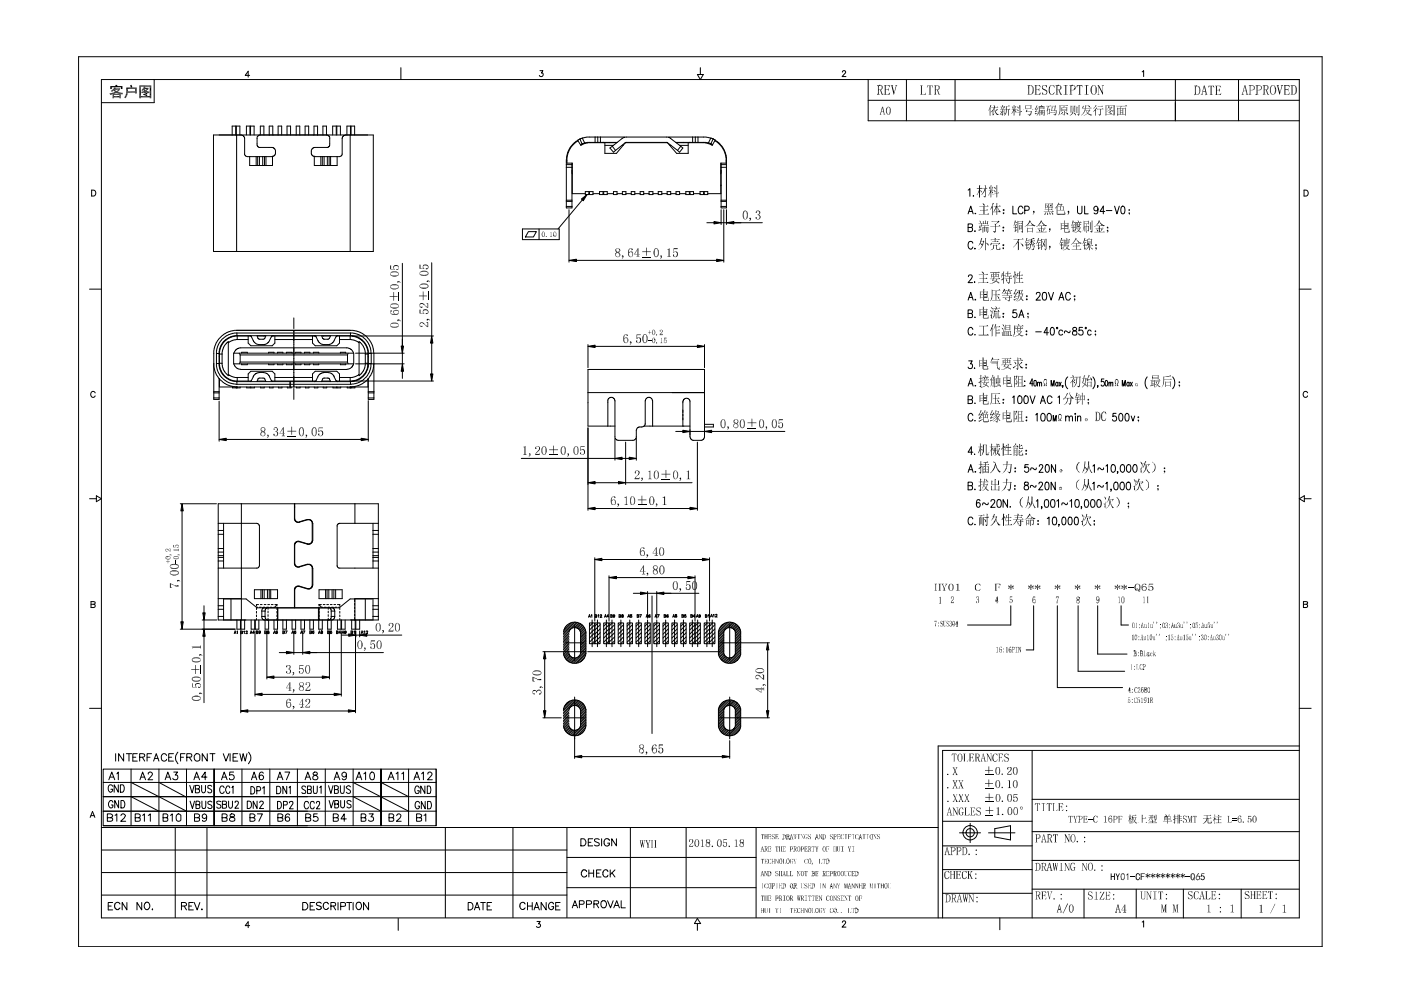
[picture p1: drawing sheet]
<svg xmlns="http://www.w3.org/2000/svg" width="200mm" height="143mm" viewBox="0 0 200 143" stroke-linecap="round" stroke-linejoin="round" font-family="sans-serif">
<g fill="none" stroke="#000" stroke-width=".14">
<path d="M11.2 8.1h177.6v127.1h-177.6zM14.5 11.4h171v119.7h-171zM22 11.4v3.3h-7.5M30.5 19.3h22.8v16.6h-22.8zM33.1 19.3v-1.3h1.1v1.3M33.7 18v1.3M33.8 19.3v16.6M34.4 19.3l.3 .1 .2 .3v2.4l.2 .2 .2 .1h3.5M35.2 19.3v-1.3h1.1v1.3M35.6 10.8h-.6l.4-.6v.8M35.7 18v1.3M35.8 18v1.3"/>
<path d="M37.1 19.3l-.4 .3v1a.32 .32 0 0 0 .3 .4l2 .1M37.2 19.3v-1.3h.5v1.3M38.4 19.3v-1.3h.5v1.3M39.7 19.3v-1.3h.5v1.3M41 19.3v-1.3h.5v1.3M42.3 19.3v-1.3h.5v1.3M43.6 19.3v-1.3h.5v1.3M44.8 19.3v-1.3h.5v1.3M46.1 19.3v-1.3h.5v1.3M46.7 19.3l.4 .3v1a.38 .38 0 0 1-.4 .5h-1.7h-.3a.39 .39 0 0 0-.3 .5l.1 .5 .4 .2M47.5 19.3v-1.3h1.1v1.3M48 18v1.3"/>
<path d="M48.1 18v1.3M49.4 19.3l-.3 .1-.2 .3v2.4l-.2 .2-.2 .1h-3.5M49.5 19.3v-1.3h1.1v1.3M50 19.3v16.6M50 18v1.3M50.1 18v1.3M57.2 9.7v1.7M77.1 10.1h.4l-.2 .3a.27 .27 0 0 1 .2 .5 .27 .27 0 0 1-.5-.1M82.8 19.9l-.3 .1M82.8 19.9l.3 .6M82.8 19.8h.1M83.2 19.7l-.4 .1"/>
<path d="M85 19.6v.7M85.3 19.6v.7M85.7 19.6v.7M89.1 19.6h-5.4l-.6 .1 .4 .7M95.5 19.6h5.3l.7 .1-.4 .7-.3-.1h-4.3M98.9 19.6v.7M99.3 19.6v.7M99.6 10.6h.8l-.4 .8zM99.7 19.6v.7M100 9.7v.9M101.5 19.7l.3 .1M101.8 19.9l-.3 .6"/>
<path d="M101.8 19.8v.1M101.8 19.9l.4 .1M120.3 10.3l.1-.2h.2l.1 .2-.5 .6h.6M124 11.4v5.8h61.5M124 14.3h61.5M129.4 11.4v5.8M136.4 11.4v5.8M142.7 9.7v1.7M163.1 10.3l.2-.2v.8M167.8 11.4v5.8M176.8 11.4v5.8M13.1 27.1h.3a.45 .45 0 0 1 .3 .5 .45 .45 0 0 1-.3 .4h-.3z"/>
<path d="M36.6 22.4v1.2M36.8 22.4v1.2M37 22.4v1.2M37.5 22.4v1.2M37.8 22.4v1.2M38 22.4v1.2M38.9 22.3h-.1M39 21.1a.39 .39 0 0 1 .3 .5v.5l-.4 .2v1.3h-3.3v-1.2M44.9 22.3v1.3h3.2v-1.2M44.9 22.3h.1M45.8 22.4v1.2M46 22.4v1.2"/>
<path d="M46.3 22.4v1.2M46.7 22.4v1.2M47 22.4v1.2M47.2 22.4v1.2M57.4 37.6v14.4M61.6 37.5v10.5M74.6 32.7h5.2v1.5h-5.2zM75.4 33.1h1.2l-.4 .7h-1.2zM77 32.7v1.5M80.9 28.6h.8M80.9 28.8h.8M80.9 23.5h.8"/>
<path d="M80.9 23.9h.8M80.9 29.5h.8M80.9 23.1h.1M81.2 29.9v7.5M81.7 24.3v.5M82.3 37.2h20M82.5 20.1v-.1l-.5 .3-.6 .8-.5 1.3v7.3h.8v-6.4M82.9 20.7h.1M83.1 20.6l-.2 .1M83.1 20.5v.1M83.1 20.5h.1M83.1 28.5l-3.4 4.2"/>
<path d="M83.5 20.4l-.4 .1M83.6 27.4h.5v.4h-.5zM84.1 27.7h.1M84.2 27.4h.5v.4h-.5zM84.7 27.7h.9M85.6 27.4h.5v.4h-.5zM86.1 20.3l.1 .1M86.1 27.7h.1M86.2 27.4h.5v.4h-.5zM86.4 20.4v1.5h1.6l1.3-1.5M86.4 20.8h1.2M86.7 27.7h.9"/>
<path d="M87 20.3l.1 .1M87.4 20.9l1.8-1.3h6.2l.4 .1 1.4 1.2M87.4 20.9l.5 .6M87.4 20.9l-.3 .2 .5 .6 .3-.2M87.6 27.4h.5v.4h-.5zM88.1 20.4h-4.2l-.5 .1-.5 .3-.4-.7-1.1 1-.4 1.1-.1 1.1h.8v4.4h1.9M88.1 27.7h.8M88.1 20.3h-4.3l-.3 .1M88.8 20.8h.2M88.9 27.4h.5v.4h-.5zM89.3 20.4h6M89.3 20.4l-1.4 1.1"/>
<path d="M89.4 27.7h.7M90.1 27.4h.5v.4h-.5zM90.6 27.7h.8M91.4 27.4h.5v.4h-.5zM91.9 27.7h.8M92.7 27.4h.5v.4h-.5zM93.2 27.7h.8M94 27.4h.5v.4h-.5zM94.5 27.7h.7M95.2 27.4h.6v.4h-.6zM95.3 20.4l1.4 1.1M95.3 20.4l1.3 1.5h1.7v-1.5"/>
<path d="M95.6 20.8h.2M95.8 27.7h.7M96.5 27.4h.5v.4h-.5zM96.6 20.4h4.1l1 .4 .4-.7 1 1 .5 1.1 .1 1.1h-.8v4.4h-1.9M97 20.8h1.3M97 27.7h.9M97.2 20.9l-.5 .6M97.2 20.9l.3 .2-.5 .6-.3-.2M97.5 20.3v.1M97.9 27.4h.5v.4h-.5zM98.4 27.7h.1M98.5 27.4h.5v.4h-.5z"/>
<path d="M98.6 20.3l-.2 .1M99 27.7h.9M99.9 27.4h.6v.4h-.6zM100.5 27.7h.1M100.5 27.4h.5v.4h-.5zM100.9 31.8h1M101.1 20.4l.4 .1M101.5 20.5v.1M101.5 20.6l.2 .1M102.2 20l.4 .3 .6 .8 .3 .7 .2 .7v7.2h-.7v-6.4M102.2 20l-.1 .1M103 26.4l-.1 .1"/>
<path d="M103 24.3l-.1 .5M103 28.6h.7M103 29.9v2.2M103 28.8h.7M103 23.5h.7M103 23.9h.7M103 29.5h.7M103 31.8h5.8M103.3 29.9v7.5M103.7 23.1h.1M103.7 29.9v2.2M138.2 27.1l.3-.2v1.1"/>
<path d="M138.2 30.5l.4-1.1 .3 1.1M138.2 32.5l.6 .1 .1 .3-.3 .2h-.4v-1.1l.6 .1 .1 .2-.3 .2M138.3 39.5v-.2h.2h.2l.1 .2-.1 .3-.5 .6h.7M138.3 30.2h.5M138.9 34.7a.35 .35 0 0 0-.4-.2 .35 .35 0 0 0-.3 .4v.3a.35 .35 0 0 0 .3 .4 .35 .35 0 0 0 .4-.3M139 27.9l-.1 .1h.1M139.2 32.9v.2v-.1M139.2 35.4v.2v-.1M139.2 30.5h.1M144.6 29.4v1.1h.6M146 29.7l-.2-.3a.61 .61 0 0 0-.4 .5 .61 .61 0 0 0 .1 .6h.3l.2-.2M146.3 30h.6v-.4l-.2-.2h-.4v1.1"/>
<path d="M153.8 29.4l.1 1 .2 .1 .3-.1 .1-1M154.9 29.4v1.1h.5M156.8 29.8a.3 .3 0 0 1-.4 .3 .3 .3 0 0 1-.2-.3v-.2l.3-.2a.65 .65 0 0 1 0 1.1l-.3-.1M157.7 30.2h-.6l.4-.8v1.1M157.9 30.1h.8M159.1 29.4l.4 1.1 .3-1.1M160.1 29.5l.2-.1a.66 .66 0 0 1 .1 1.1h-.1a.77 .77 0 0 1-.2-1zM186.2 27.1h.3a.45 .45 0 0 1 .3 .5 .45 .45 0 0 1-.3 .4h-.3zM12.8 41.3h1.7M13.6 56.1a.39 .39 0 0 0-.6 0 .39 .39 0 0 0 .1 .6h.3l.2-.2M30.5 51.9l.1 1 .6 1.1 1.1 .9 1 .3 .5 .1M30.5 55.9h.8"/>
<path d="M30.5 56.1h.8M30.5 56.8h.8M30.9 51.9l.1 1 .6 1 1.1 .8 1.1 .2M30.9 50.5v1.4M30.9 50.5h.4M30.9 51.9h.4M31.3 51.9l.1 .8 .4 .9 1 .7 1 .2M31.3 50.5v1.4M31.3 57.3v5.7M31.3 50.9h.1M31.3 50.6h.4M31.3 54.1v1.2h21.2v-1.2"/>
<path d="M31.7 51.9h-.4v.3l.2 .5 .4 .8 .5 .5 .6 .3 .9 .1M31.7 50.6v-.5l.3-.6 .6-.7v4.9l-.7-.9-.2-.9M31.7 50.6v1.3M32.2 48.5l.1 .1M32.5 48.3l.1 .1M32.6 53.5l.6 .3 .7 .1M33.2 55.3v.1h.5v-.1M33.4 50.4h17.1v1.6h-17.1zM33.4 50.4l.3-.5 .5-.2h15.5l.4 .1 .4 .6M33.4 52l.1 .3 .3 .3 .6 .2h15.1l.7-.3 .3-.5M33.8 47.2h16.6l.9 .2 .9 .5 .5 .6 .4 .7 .2 .6 .1 .6v6.6h-.8v-3M33.8 55.3v.1h.5v-.1"/>
<path d="M33.8 47.2l-.8 .1-1 .4-.8 .7-.5 1-.2 .7v6.9h.8v-3M33.8 47.6l-1.1 .2-1 .6-.4 .6-.3 .5-.1 1M33.8 47.9l-.8 .2-.8 .4-.7 1-.2 1M33.8 47.6v.3M33.8 54.5v.4M33.8 54.9h7.6M33.8 47.6h16.2M33.8 47.9h16.2M33.8 54.5h16.2M33.9 48l-.7 .1-.6 .2-.4 .3-.5 .6-.4 1v2.2M33.9 48.5l-.6 .1-.7 .4M33.9 54.4h1.9"/>
<path d="M33.9 53.9h1.5M33.9 48.5h1.5M33.9 48h1.9M33.9 48v.5M33.9 53.9v.5M34.2 50.4l.1 .3M34.3 51.7h15.3M34.3 50.7h15.3M34.3 51.7l-.1 .3M34.3 50.7v1M34.5 52v.1h.8v-.1M34.5 50.4v-.1h.8v.1"/>
<path d="M35.2 55.3v.1h.5v-.1M35.4 54.4v-1l.4-.4h3.1l.3 .4v1M35.4 48v1l.4 .4h3.1l.3-.4v-1M35.7 54.5l.2-.1 .3-.7 .3-.3 .5-.2h.6l.5 .2 .3 .3 .3 .7 .2 .1M35.7 47.9l.2 .1 .4 .9 .6 .3h.9l.3-.1 .3-.4 .3-.6 .2-.2M35.8 55.3v.1h.5v-.1M36.7 54.5l.3-.5h.7l.3 .5M36.7 47.9l.3 .5h.7l.3-.5M36.7 54.4h1.2M36.7 48h1.2M37.2 55.3v.1h.5v-.1M37.8 47.9l-.1 .1"/>
<path d="M38.4 50.4v-.1h.7v.1M38.4 52v.1h.7v-.1M38.5 55.3v.1h.5v-.1M38.8 54.4h6.2M38.8 48h6.2M39.1 47.9l-.2 .1M39.2 53.9h5.4M39.2 48.5h5.4M39.6 50.4v-.1h.8v.1M39.6 52v.1h.8v-.1M39.8 55.3v.1h.5v-.1M40.9 50.4v-.1h.8v.1"/>
<path d="M40.9 52v.1h.8v-.1M41 55.3v.1h.6v-.1M41.4 54.5v.8M41.4 54.9h8.6M42 45.4v1.5M42 47.2v2.2M42 49.5v1.4M42 51v.4M42 51.5v1.4M42 53v.4M42 53.5v1.8M42 55.5v1.5"/>
<path d="M42.2 50.4v-.1h.8v.1M42.2 52v.1h.8v-.1M42.3 55.3v.1h.5v-.1M43.5 50.4v-.1h.7v.1M43.5 52v.1h.7v-.1M43.6 55.3v.1h.5v-.1M44.6 48v1l.4 .4h3.1l.4-.4v-1M44.6 54.4v-1l.4-.4h3.1l.4 .4v1M44.7 50.4v-.1h.8v.1M44.7 52v.1h.8v-.1M44.8 47.9l.2 .1M44.9 55.3v.1h.5v-.1"/>
<path d="M44.9 54.5l.2-.1 .5-.9 .2-.2 .4-.1h.7l.5 .2 .3 .3 .3 .7 .2 .1M44.9 47.9l.2 .1 .4 .9 .6 .3h.9l.3-.1 .4-.4 .3-.6 .2-.2M45.9 54.5l.3-.5h.7l.3 .5M45.9 47.9l.3 .5h.7l.3-.5M45.9 54.4h1.3M45.9 48h1.3M46.1 47.9l.1 .1M46.1 55.3v.1h.6v-.1M47.5 55.3v.1h.5v-.1M48 54.4h2M48 48h2M48.1 55.3v.1h.5v-.1"/>
<path d="M48.5 53.9h1.5M48.5 48.5h1.5M48.6 50.4v-.1h.8v.1M48.6 52v.1h.8v-.1M49.6 55.3v.1h.5v-.1M49.6 50.7v1M49.6 51.7l.1 .3M49.7 50.4l-.1 .3M50 48l.7 .1 .6 .2 .4 .3 .5 .7 .3 .8v2.3M50 48.5l.6 .1 .7 .4M50 48v.5M50 53.9v.5"/>
<path d="M50 47.6h.8l1.1 .5 .6 .7 .2 .5 .3 1.2M50 47.9l.6 .1 .7 .2 .7 .7 .5 .7 .1 .9M50 47.6v.3M50 54.5v.4M50.2 55.3v.1h.5v-.1M50.2 54.4h11.7M50.2 48h11.7M50.8 52h6.9M50.8 50.4h6.9M51.3 53.5l-.7 .3-.6 .1M51.4 48.3l-.1 .1M51.7 48.5l-.1 .1"/>
<path d="M52.2 51.9h.3v.4l-.3 .8-.4 .6-.9 .6-.9 .1M52.2 50.6l-.2-.8-.2-.5-.5-.5v4.9l.3-.4 .4-.5 .2-.9M52.2 50.6v1.3M52.2 50.6h.4M52.5 50.9h.1M52.6 51.9l-.1 .8-.4 .8-.6 .5-.4 .3-1.1 .2M52.6 50.5h.4M52.6 51.9h.4M52.6 50.5v1.4M52.6 57.2v5.8M52.6 55.9h.8M52.6 56.1h.8"/>
<path d="M52.6 56.8h.8M53 51.9l-.3 1.2-.2 .6-.6 .5-.8 .5-1.1 .2M53 50.5v1.4M53.4 51.9l-.3 1.4-.7 1-1 .7-.8 .2-.6 .1M57.4 53v1M61.6 49v4.4M83.9 49.2v3.3M83.9 56.1h16.7M85 49.5h14.6M100.6 49.2v3.3M138.2 42.9l.4-1.1 .3 1.1M138.2 44.8h.4l.2 .1v.4l-.2 .1h-.4v-1.1h.6l.1 .2-.3 .3"/>
<path d="M138.2 55.1l.4-1.1 .3 1.1M138.2 57.1l.6 .1v.3l-.2 .1h-.4v-1.1l.6 .1 .1 .3-.3 .2M138.3 51.5h.5l-.2 .5a.33 .33 0 0 1 .2 .5 .33 .33 0 0 1-.6-.1M138.3 42.5h.5M138.3 54.8h.5M138.9 47a.35 .35 0 0 0-.4-.2 .35 .35 0 0 0-.3 .4v.2a.35 .35 0 0 0 .3 .4 .35 .35 0 0 0 .4-.2M138.9 59.3a.35 .35 0 0 0-.4-.3 .35 .35 0 0 0-.3 .5v.2a.35 .35 0 0 0 .3 .4 .35 .35 0 0 0 .4-.2M139.1 40.2v.2l.1-.1M139.1 52.5v.1h.1M139.2 45.3h.1M139.2 47.8h.1M139.2 57.5v.1"/>
<path d="M139.2 42.7v.2l.1-.1M139.2 55v.1h.1M144.6 56.7l.2-.2v1.1M145.1 44.3h-.4l-.1 .4a.35 .35 0 0 1 .5 0 .35 .35 0 0 1 0 .5 .35 .35 0 0 1-.5-.1M145.4 56.6l.1-.1a.58 .58 0 0 1 .4 .6 .58 .58 0 0 1-.4 .5 .82 .82 0 0 1-.1-1zM145.5 45.4l.3-1.1 .4 1.1M145.6 45h.4M146.3 54.4h.1M146.3 55h.1M146.3 56.6l.1-.1a.58 .58 0 0 1 .4 .6 .58 .58 0 0 1-.4 .5 .82 .82 0 0 1-.1-1zM147.1 56.5l.3 1.1 .4-1.1M147.5 54.8h-.5l.4-.7v1"/>
<path d="M147.7 54.4l.1-.1 .2 .2v.5l-.2 .1h-.1l-.1-.1zM147.9 59.2l.2-.2v1.1M147.9 47.4h.8M148 42v-.2h.2h.2l.1 .2-.1 .3-.5 .6h.6M148.1 54.8l.2-.2h.1v.5M148.1 54.6v.5M148.4 54.8l.1-.2h.2v.5M148.5 57.6l.4-1.1 .4 1.1M148.7 57.2h.4M148.7 59.1l.1-.1a.61 .61 0 0 1 .4 .6 .61 .61 0 0 1-.3 .5h-.1a.77 .77 0 0 1-.1-1zM148.9 41.8h.3a.71 .71 0 0 1 0 1.1h-.1a.6 .6 0 0 1-.3-.9zM149.6 59.1l.1-.1a.61 .61 0 0 1 .4 .6 .61 .61 0 0 1-.3 .5h-.1a.77 .77 0 0 1-.1-1z"/>
<path d="M149.7 41.8l.4 1.1 .3-1.1M149.7 47.5h-.6l.4-.7v1.1M150.1 46.8h.1a.66 .66 0 0 1 .1 1.1h-.1a.77 .77 0 0 1-.1-1.1zM150.1 55.1v-.8l.2 .8 .2-.8v.8M150.2 56.8a.35 .35 0 0 0-.4-.3 .35 .35 0 0 0-.3 .5v.2a.35 .35 0 0 0 .3 .4 .35 .35 0 0 0 .4-.2M150.9 46.8h.1v.1h-.1zM151 54.7v-.1a.23 .23 0 0 0-.3 .3 .23 .23 0 0 0 .3 .2v-.1M151 56.7l.3-.2v1.1M151 54.6v.5M151.2 42.9l.4-1.1 .3 1.1M151.2 54.6l.3 .5M151.3 42.5h.5"/>
<path d="M151.5 54.6l-.3 .5M151.7 47.3a.33 .33 0 0 0-.5 .1 .33 .33 0 0 0 .3 .5l.2-.2M151.8 55.1h-.1h.1l-.1 .2M152.1 59.6l.3-.2 .2 .1 .1 .6M152.1 59.4v.7M152.4 53.8a1.22 1.22 0 0 0 0 1.7M152.7 59.6l.2-.2 .2 .1v.6M152.8 47.3l-.1 .2-.6-.2-.1 .3M152.8 42a.35 .35 0 0 0-.4-.2 .35 .35 0 0 0-.3 .4v.2a.35 .35 0 0 0 .3 .4 .35 .35 0 0 0 .4-.2M153.2 46.8v.3l.3 .2a.33 .33 0 0 1 .2 .4 .33 .33 0 0 1-.5 .1l-.1-.2a.3 .3 0 0 1 .3-.3l.3-.2v-.3h-.2zM153.5 59v.2v-.1zM153.5 59.4v.7"/>
<path d="M153.8 59.6l.3-.2 .2 .1v.6M153.8 59.4v.7M154.6 46.8h-.5v.5a.34 .34 0 0 1 .5 0 .34 .34 0 0 1-.1 .5 .34 .34 0 0 1-.5-.2M155 46.8h.1v.1h-.1zM155.8 47.3l-.1-.1a.32 .32 0 0 0-.4 .3 .32 .32 0 0 0 .5 .2M156 53.8a1.35 1.35 0 0 1 0 1.7M156.8 55.1h-.1h.1l-.1 .2M157.6 54.1h-.3l-.1 .4a.3 .3 0 0 1 .5 .3 .3 .3 0 0 1-.5 .2M157.9 54.4v-.1a.48 .48 0 0 1 0 .8l-.1-.3zM158.3 54.8l.1-.2h.2v.5M158.3 54.6v.5M158.6 54.8l.1-.2h.2v.5"/>
<path d="M159.3 59h-.4v.5a.33 .33 0 0 1 .5 0 .33 .33 0 0 1-.1 .5 .33 .33 0 0 1-.5-.1M159.9 59.1l.1-.1a.65 .65 0 0 1 .1 1.1h-.1a.77 .77 0 0 1-.1-1zM160.2 55.1v-.8l.2 .8 .3-.8v.8M160.7 59.1l.2-.1a.65 .65 0 0 1 .1 1.1h-.1a.77 .77 0 0 1-.2-1zM161.2 54.7v-.1a.24 .24 0 0 0-.3 .3 .24 .24 0 0 0 .3 .2v-.1M161.2 54.6v.5M161.4 54.6l.3 .5M161.5 59.4l.3 .7 .2-.7M161.7 54.6l-.3 .5M163.8 53.8a1.35 1.35 0 0 0 0 1.7M167.4 53.8a1.35 1.35 0 0 1 0 1.7M185.5 41.3h1.7"/>
<path d="M186.7 56.1a.39 .39 0 0 0-.6 0 .39 .39 0 0 0 .1 .6h.3l.2-.2M12.8 71.2h1M13.8 70.8l.7 .4-.7 .4zM25.7 71.9h5.2M26 73v15.8M31.2 74.7h5.5l.3 .4v5.7v.2l-.2 .1h-5.6M31.2 71.9h22.8v16.6h-22.8zM31.2 78.8h.7M31.2 78.3h.7M31.2 76.3h.7M31.2 75.7h.7M31.2 79.3h.7"/>
<path d="M31.2 79.6h.7M31.9 74.7v6.4M32.3 62.8h19.3M34.5 71.9v16.6M42 71.9v2.3l.2 .2 .3 .2h.2l1.3-.4a.52 .52 0 0 1 .6 .6v2.4a.49 .49 0 0 1-.7 .5l-1.1-.4a.59 .59 0 0 0-.8 .5v2.8l.2 .2 .3 .2h.2l1.3-.4a.52 .52 0 0 1 .6 .6v2.4a.49 .49 0 0 1-.7 .4l-1.1-.3a.59 .59 0 0 0-.8 .5v2.6M42 72.3h.1M42 72.4h.1M42.1 71.9v2.3l.1 .2 .2 .1 .3 .1 1.2-.4h.3l.3 .2 .2 .3v2.5l-.1 .2-.3 .3h-.4l-1.2-.3a.52 .52 0 0 0-.6 .4v2.8l.1 .1 .2 .2 .3 .1 1.2-.4h.3l.3 .2 .2 .3v2.5l-.1 .2-.3 .3h-.3l-1.3-.4a.52 .52 0 0 0-.6 .5v2.6M50.7 71.9v2.8M53.3 74.7v6.4M53.3 78.8h.7M53.3 78.3h.7"/>
<path d="M53.3 76.3h.7M53.3 75.7h.7M53.3 79.3h.7M53.3 79.6h.7M54 74.7h-5.6l-.3 .3v5.9l.2 .2h5.7M74.4 65.5h13.4M83.9 61.1v11.8M84.9 79.6v9.1M85 68.9h3.3M85 72.6h13.5M85.9 79.9h14.4M86.8 60.8v-3.6a.51 .51 0 0 1 .5-.5 .51 .51 0 0 1 .5 .5v5.3a.44 .44 0 0 0 .5 .4l2.3-.1 .2-.3 .1-1.1a.43 .43 0 0 1 .5-.4h.3a.51 .51 0 0 0 .4-.5l.1-3.3a.51 .51 0 0 1 .5-.5 .51 .51 0 0 1 .5 .5v3.6"/>
<path d="M87.8 60.8h-3.9v-8h16.7v9.7l-.1 .2-.3 .2h-1.3l-.3-.3-.1-5.3a.51 .51 0 0 0-.5-.4 .51 .51 0 0 0-.5 .5v3.4M87.8 62.6v3.1M88.8 65.5h1M89.3 63.1v6.1M89.3 68.9h9.5M90.8 62.6v3.1M91.9 60.8h6.6M96.5 61.6h1M98.5 61.6h2.1M99.6 63.1v9.8M100.6 60.6h1.3v.4h-1.3M101.3 79.6v9.1"/>
<path d="M101.6 61.6h10.5M138.2 67.5l.4-1.1 .3 1.1M138.2 69.4h.6l.1 .3-.3 .2h-.4v-1.1l.6 .1v.4l-.2 .1M138.3 67.1h.5M138.9 64.6h-.7l.5-.8v1.1M138.9 74.1a.35 .35 0 0 0-.4-.2 .35 .35 0 0 0-.3 .4v.2a.35 .35 0 0 0 .3 .4 .35 .35 0 0 0 .4-.2M139.1 64.8l.1 .1M139.2 60v.1M139.2 69.8l-.1 .1h.1M139.2 74.9h.1M139.2 67.3v.2l.1-.1M139.9 71.5a.24 .24 0 0 0-.4-.1l-.1 .4a.45 .45 0 0 0 .3 .6 .33 .33 0 0 0 .2-.4 .33 .33 0 0 0-.4-.2l-.1 .3"/>
<path d="M141.1 71.8l-.1 .3-.6-.3-.1 .3M141.5 71.6l.1-.3 .3 .1 .1 .2-.1 .3-.5 .5h.7M142.5 71.4l.2-.1a.71 .71 0 0 1 0 1.1h-.1a.82 .82 0 0 1-.1-1zM143.8 71.3v1.1l-.6-1.1v1.1M144.2 72.3v.1h.1M146.3 68.9v.3a.44 .44 0 0 1 .5 .2 .44 .44 0 0 1 0 .5h-.5a.44 .44 0 0 1 0-.5 .44 .44 0 0 1 .5-.2 .24 .24 0 0 0-.2-.4zM146.8 66.4h-.5v.4a.35 .35 0 0 1 .5 0 .35 .35 0 0 1 0 .5 .35 .35 0 0 1-.5-.1M147.9 69.3l-.1 .3-.6-.3-.1 .3M148 66.8l-.2 .3-.5-.3-.1 .3M148 71.6l.2-.3v1.1M148.3 69.1l.1-.2a.29 .29 0 0 1 .4 .1 .29 .29 0 0 1-.1 .4l-.4 .5h.6M148.4 66.6l.1-.2h.3l.1 .2-.6 .9h.6"/>
<path d="M148.8 72.4h-.1v-.1v.4M149.2 71.4l.3-.1a.71 .71 0 0 1 0 1.1h-.1a.6 .6 0 0 1-.3-.8zM149.3 68.9l.2-.1a.71 .71 0 0 1 0 1.1h-.1a.82 .82 0 0 1-.1-1zM149.4 66.4h.2a.66 .66 0 0 1-.1 1.1 .84 .84 0 0 1-.1-1.1zM149.5 74.1l.3-.3v1.1M150.1 71.4l.3-.1a.71 .71 0 0 1 0 1.1h-.1a.6 .6 0 0 1-.3-.8zM150.4 60.1v-.8l.2 .8 .2-.8v.8M150.4 73.9l.2-.1a.71 .71 0 0 1 0 1.1h-.1a.82 .82 0 0 1-.1-1zM150.7 68.8v1.1l-.6-1.1v1.1M150.7 66.4v1.1l-.6-1.1v1.1M150.9 71.6l.2-.3v1.1M151.2 74.9h-.1h.1l-.1 .3"/>
<path d="M151.7 73.9l.2-.1a.71 .71 0 0 1 0 1.1h-.1a.82 .82 0 0 1-.1-1zM152.4 71.8l-.1 .3-.6-.3-.1 .3M152.6 73.9l.2-.1a.71 .71 0 0 1 0 1.1h-.1a.82 .82 0 0 1-.1-1zM152.7 71.6l.3-.3v1.1M153.5 73.9l.2-.1a.71 .71 0 0 1 0 1.1h-.1a.82 .82 0 0 1-.1-1zM153.6 71.4l.2-.1a.71 .71 0 0 1 0 1.1 .6 .6 0 0 1-.3-.8zM154.4 72.4h-.1l.1-.1-.1 .4M154.9 71.4l.2-.1a.58 .58 0 0 1 .4 .6 .58 .58 0 0 1-.4 .5 .82 .82 0 0 1-.2-1zM155.8 71.4l.2-.1a.58 .58 0 0 1 .3 .6 .58 .58 0 0 1-.3 .5 .82 .82 0 0 1-.2-1zM156 69.1l.2-.3v1.1M156 66.6l.3-.2v1.1M156.7 71.4l.1-.1a.58 .58 0 0 1 .4 .6 .58 .58 0 0 1-.4 .5 .82 .82 0 0 1-.1-1z"/>
<path d="M157.5 69.3v.2l-.1 .1-.6-.3-.1 .3M157.6 66.8l-.2 .3-.5-.3-.1 .3M157.9 69.1l.2-.3v1.1M157.9 66.6l.2-.2v1.1M158.7 69.9h-.1v-.1v.4M158.7 66.4h.2a.58 .58 0 0 1 .4 .5 .58 .58 0 0 1-.4 .6 .84 .84 0 0 1-.2-1.1zM159.2 68.9l.2-.1a.71 .71 0 0 1 0 1.1h-.1a.71 .71 0 0 1-.1-1zM159.6 67.4v.1l-.1-.1h.1l-.1 .2M160.1 68.9l.2-.1a.71 .71 0 0 1 0 1.1h-.1a.71 .71 0 0 1-.1-1zM160.1 66.4h.2a.66 .66 0 0 1-.1 1.1l-.2-.3-.1-.3 .1-.3zM161 68.9l.2-.1a.71 .71 0 0 1 0 1.1h-.1a.71 .71 0 0 1-.1-1zM161 66.4h.2a.66 .66 0 0 1-.1 1.1l-.2-.3-.1-.3 .1-.3z"/>
<path d="M161.9 66.4h.2a.66 .66 0 0 1-.1 1.1l-.1-.1a.78 .78 0 0 1 0-1zM185.5 71.2l.7-.4v.8zM186.2 71.2h1M13 86.3l.5 .1 .1 .2-.2 .2h-.4v-.9l.5 .1v.2l-.1 .1M25.7 89.8h7.9M28.9 88.5h2M29.1 86.5v1M29.1 88.5v1.3M29.1 90.9v9.4M31.2 88h.7M31.2 87h.7M31.2 86.5h.7"/>
<path d="M31.2 80.1h.7M31.2 85.5h3.3M31.9 85.5v3M32 85.5h3.1l1.6 1.3h11.7l1.6-1.3h3.2M33 85.5v3M33.4 90.5l.2-.4 .1 .4M33.5 90.4h.2M33.8 90.2l.1-.1v.4M33.8 88.5v1.3h1.1v-1.3M34.3 88.5v1.3M34.4 90.3h.2v.2h-.2M34.4 88.5v1.3"/>
<path d="M34.5 90.3l.1-.2h-.2v11.7M34.8 90.2l.1-.1v.4M35.1 90.2l.2-.1-.2 .4h.2M35.7 90.5l.2-.4 .1 .4M35.8 90.4h.1M35.9 88.5v1.3h1.1v-1.3M36.3 90.4h-.2l.1-.3v.4M36.3 84.2h3.3v1.3h-3.3zM36.4 88.5v1.3M36.4 90.1v9.3M36.6 90.3h.2l-.1 .2h-.1v-.4h.2v.2h-.1M36.6 86.7h.2"/>
<path d="M36.6 86.8v.3M36.6 87.3v.3M36.6 87.8v.3M36.6 88.3v.2M36.9 86.3h-.3v.2M37 86.7h.3M37.2 90.2a.11 .11 0 0 1-.2 .1 .11 .11 0 0 1 0-.2 .11 .11 0 0 1 .2 0v.3l-.1 .1-.1-.1M37.2 86.3h.2M37.3 84.2v1.3M37.4 88v.1a.38 .38 0 0 0 .4 .4M37.4 88h.4M37.4 87.3h.4"/>
<path d="M37.4 87.3v.7M37.4 99.2h10.3M37.5 84.2v1.3M37.5 86.7h.3M37.6 86.8l-.2 .5M37.7 84.2v1.3M37.7 86.3h.3M37.8 90.3h.3l-.1 .2h-.2v-.4h.3l-.1 .2M37.8 88a.42 .42 0 0 0 .4 .5M37.8 87.3v.7M37.8 88.5v1.3h.6v-1.3M38.1 86.8l-.3 .5"/>
<path d="M38.1 86.7h.2M38.1 90.1v6.9M38.2 90.1l.2 .3-.1 .1a.11 .11 0 0 1-.1-.1 .11 .11 0 0 1 .1-.1l.1-.2zM38.2 84.2v1.3M38.2 86.3h.3M38.3 86.7v.3M38.3 87.3v.2M38.3 87.8v.2M38.3 88.3v.2M38.4 84.2v1.3M38.6 86.7h.2M38.7 84.2v1.3"/>
<path d="M38.7 86.3h.3M39 90.5l.2-.4 .1 .4M39.1 96.7h6.9M39.1 90.4h.2M39.2 86.3h.3M39.5 86.3l-.3 .4h-.1M39.5 86.3v.2M39.5 86.8v.3M39.5 87.3v.3M39.5 87.8v.3M39.5 88.3v.2M39.6 90.1h-.2v.2a.13 .13 0 0 1 .2 0 .13 .13 0 0 1-.1 .2l-.1-.1"/>
<path d="M39.6 86.8v3h-.5v-1.3M39.7 86.8v1.7M39.9 93.2h1M40.4 90.3l.2 .1v.1h-.2v-.4h.2v.2M40.4 88.5v1.3h.5v-1.3M40.7 90.1h.3l-.2 .4M41.7 90.5l.1-.4 .2 .4M41.7 88.5v1.3h.5v-1.3M41.7 90.4h.2M42 90.1v3.3M42 93.2h12.7M42.2 90.1a.17 .17 0 0 0-.2 .2 .17 .17 0 0 0 .2 .1 .11 .11 0 0 0 0-.1 .11 .11 0 0 0-.2 0v.1"/>
<path d="M42.9 90.5l.2-.4 .1 .4M43 88.5v1.3h.5v-1.3M43 90.4h.1M43.2 90.1v3.3M43.3 90.1h.2l-.2 .4M44.2 90.3h.3l-.1 .2h-.2v-.4h.2l.1 .1-.1 .1M44.2 88.5v1.3h.5v-1.3M44.8 90.1a.17 .17 0 0 0-.2 .1 .17 .17 0 0 0 .2 .2 .11 .11 0 0 0 0-.1 .11 .11 0 0 0-.2 0v.1M45.5 86.8v1.7M45.5 90.5l.1-.4 .1 .4M45.5 88.5v1.3h.5v-1.3M45.5 90.4h.2"/>
<path d="M45.6 84.2h3.3v1.3h-3.3zM45.6 86.3v.2M45.6 86.8v1.7M45.6 86.3l.3 .4h.2M45.6 86.3h.3M45.8 90.1v.1l.3 .1a.13 .13 0 0 1-.1 .2 .13 .13 0 0 1-.2-.1l.3-.2zM46.1 86.3h.3M46.3 86.7h.3M46.5 84.2v1.3M46.7 86.3h.2M46.7 84.2v1.3M46.8 90.3l.2 .1-.1 .1h-.1v-.4h.2l-.1 .2"/>
<path d="M46.8 88.5v1.3h.5v-1.3M46.8 86.7h.3M46.9 86.7v.3M46.9 87.3v.2M46.9 87.8v.2M46.9 88.3v.2M46.9 84.2v1.3M47 90.1v6.9M47.1 86.8l.2 .3v.2M47.2 86.3h.2M47.3 88l-.1 .4-.3 .1M47.3 88h.5"/>
<path d="M47.3 87.3v.7M47.3 87.3h.5M47.3 90.1h-.1v.2l.1-.1a.14 .14 0 0 1 0 .2 .14 .14 0 0 1-.2 0M47.3 86.7h.3M47.4 84.2v1.3M47.5 86.8l.3 .5M47.7 84.2v1.3M47.7 86.3h.2M47.8 88l-.1 .4-.3 .1M47.8 87.3v.7M47.8 86.7h.3M47.9 84.2v1.3"/>
<path d="M48 90.3l.3 .1-.1 .1h-.2v-.4h.3l-.1 .2M48.2 86.3h.3v.2M48.2 88.5v1.3h1.1v-1.3M48.3 86.7h.2M48.5 86.8v.3M48.5 87.3v.3M48.5 87.8v.3M48.5 88.3v.2M48.6 90.4h-.2l.2-.3v.4M48.7 88.5v1.3M48.7 90.1v9.3M48.8 88.5v1.3"/>
<path d="M48.8 90.7h1M48.8 90.5l.2-.4 .1 .4M48.9 90.4h.2M49.4 90.2a.11 .11 0 0 1-.2 .1 .11 .11 0 0 1 0-.2 .11 .11 0 0 1 .2 0v.3l-.1 .1-.1-.1M50.1 90.3l.3 .1-.1 .1h-.2v-.4h.2v.2M50.2 88.5v1.3h1.2v-1.3M50.5 90.2l.1-.1v.4M50.6 85.5v.4M50.6 86.2v.2M50.6 86.7v.2M50.6 87.2v.2M50.6 87.7v.2"/>
<path d="M50.6 88.2v.3M50.7 88.5v1.3M50.8 90.1v11.7M50.8 88.5v1.3M50.8 90.1v.8M50.8 90.7h.6M51.4 90.1v.8M51.6 90.5l.1-.4 .2 .4M51.6 90.4h.2M51.9 90.2l.2-.1v.4M52.2 85.5v3M52.3 90.2a.11 .11 0 0 1 .1-.1 .11 .11 0 0 1 .1 .1l-.2 .3h.2"/>
<path d="M52.4 90.7h5M53.3 88h.7M53.3 85.5v3M53.3 87h.7M53.3 86.5h.7M53.3 80.1h.7M54 85.5h-3.3v3M77.5 93.1h6.2M77.8 94.1v7.4M80.4 90.3l.2-.7 .5-.4 .9-.4 .5 .1 .6 .3 .4 .5 .2 .6M80.8 91.8h2.5M80.9 89.3v.1"/>
<path d="M81.2 90.3l.1-.3 .2-.2a.86 .86 0 0 1 1.4 .5v3M81.2 93.3l.1 .2 .5 .5h.5l.2-.2 .4-.5M81.2 90.4l-.8 .8M81.2 90.6l-.8 .8M81.2 90.9l-.8 .7M81.2 91.1l-.8 .7M81.2 91.3l-.8 .8M81.2 91.5l-.8 .8M81.2 91.8l-.8 .8M81.2 92l-.8 .8M81.2 92.2l-.8 .8M81.2 92.5l-.8 .7"/>
<path d="M81.2 92.7l-.7 .7M81.2 92.9l-.7 .7M81.2 93.1l-.6 .7M81.2 93.4l-.5 .5M81.3 90.1l-.9 .8M81.3 93.5l-.5 .6M81.4 93.7l-.5 .5M81.5 89l-.9 .9M81.5 93.7l-.5 .6M81.7 93.9l-.6 .5M81.8 88.9l-1.3 1.3M81.8 93.9l-.6 .6"/>
<path d="M82 100l-1.6 1.5M82 88.9l-1.6 1.6M82 94l-.6 .6M82 89.2v5.1M82 99.5v8.8M82.2 100l-1.8 1.7M82.3 88.9l-1.9 1.8M82.3 93.9l-.7 .7M82.5 88.9l-.8 .8M82.6 89l-.6 .6M82.8 89l-.6 .6M82.9 89.1l-.5 .6"/>
<path d="M83.1 89.3l-.6 .5M83.2 89.3l-.6 .6M83.3 89.5l-.5 .5M83.4 89.6l-.6 .5M83.4 94l-.6 .5M83.5 89.7l-.6 .7M83.6 89.9l-.7 .7M83.6 93.5l-1.1 1.1M83.6 90.1l-.7 .7M83.7 90.3v3.1l-.3 .6-.3 .3-.8 .4-.9-.1-.6-.5-.4-.8M83.7 90.3l-.8 .7M83.7 90.7l-.8 .8"/>
<path d="M83.7 90.5l-.8 .7M83.7 90.9l-.8 .8M83.7 91.2l-.8 .8M83.7 91.4l-.8 .8M83.7 91.9l-.8 .7M83.7 91.6l-.8 .8M83.7 92.1l-.8 .8M83.7 92.3l-.8 .8M83.7 92.6l-.8 .7M83.7 92.8l-2 1.9M83.7 93l-1.7 1.7M83.7 93.2l-1.5 1.5"/>
<path d="M83.9 93.1h18.9M84 88.2l.2-.4 .1 .4M84.1 88h.1M84.2 89h.7v2.9h-.7zM84.4 87.9l.1-.1v.4M84.5 88.5v3.8M84.6 89l-.4 .4M84.9 89h.8v2.9h-.8zM84.9 89.2l-.7 .8M84.9 90.4l-.7 .7M84.9 89.8l-.7 .8M84.9 90.9l-.7 .8"/>
<path d="M84.9 91.5l-.4 .4M85 88h.2v.1l-.2 .1v-.4l.2 .1-.1 .1M85.3 88.5v3.8M85.4 87.9l.1-.1v.4M85.4 89l-.5 .4M85.7 87.9l.1-.1h.1l-.2 .4h.2M85.7 90.4l-.8 .7M85.7 89.2l-.8 .8M85.7 89.8l-.8 .8M85.7 90.9l-.8 .8M85.7 91.5l-.4 .4M86.2 89h.8v2.9h-.8z"/>
<path d="M86.3 88.2l.1-.4 .2 .4M86.4 88h.1M86.6 88.5v3.8M86.7 89l-.5 .4M86.9 88h-.2l.1-.2v.4M87 89h.8v2.9h-.8zM87 90.4l-.8 .7M87 89.2l-.8 .8M87 89.8l-.8 .8M87 90.9l-.8 .8M87 91.5l-.4 .4M87 82.2v6.5"/>
<path d="M87.2 87.9l.2 .1v.2h-.2v-.4h.2l-.1 .1M87.4 88.5v3.8M87.4 89l-.4 .4M87.8 87.9l-.1 .1a.11 .11 0 0 1-.2-.1 .11 .11 0 0 1 .2-.1 .19 .19 0 0 1 .1 .2 .19 .19 0 0 1-.2 .2l-.1-.1M87.8 89.2l-.8 .8M87.8 89.8l-.8 .8M87.8 90.4l-.8 .7M87.8 90.9l-.8 .8M87.8 91.5l-.5 .4M88 82.5h10.2M88.3 89h.7v2.9h-.7zM88.4 88h.2v.1l-.2 .1v-.4h.2v.2"/>
<path d="M88.6 88.5v3.8M88.7 89l-.4 .4M88.8 87.8v.1l.2 .1v.2h-.2v-.2l.2-.1-.1-.1zM89 89.2l-.7 .8M89 89.8l-.7 .8M89 90.4l-.7 .7M89 90.9l-.7 .8M89 91.5l-.4 .4M89.5 89h.8v2.9h-.8zM89.6 88.2l.2-.4 .1 .4M89.7 88h.2M89.9 88.5v3.8"/>
<path d="M90 89l-.5 .4M90.2 87.8h-.2v.1h.1a.13 .13 0 0 1 .1 .1 .13 .13 0 0 1-.1 .2l-.1-.1M90.3 89.2l-.8 .8M90.3 89.8l-.8 .8M90.3 90.4l-.8 .7M90.3 90.9l-.8 .8M90.3 91.5l-.4 .4M90.4 84.7h1M90.8 89h.8v2.9h-.8zM91 87.9l.2 .1v.2h-.2v-.4h.2l-.1 .1M91.2 88.5v3.8M91.3 89l-.5 .4"/>
<path d="M91.3 87.8h.3l-.2 .4M91.6 89.2l-.8 .8M91.6 89.8l-.8 .8M91.6 90.4l-.8 .7M91.6 90.9l-.8 .8M91.6 91.5l-.4 .4M92.1 89h.7v2.9h-.7zM92.2 88.2l.2-.4 .1 .4M92.3 88h.2M92.5 84.5v3.8M92.5 88.5v3.8M92.5 84.7h7.3"/>
<path d="M92.5 89l-.4 .4M92.8 87.8a.18 .18 0 0 0-.2 .2 .18 .18 0 0 0 .2 .1v-.2l-.2 .1M92.8 89.8l-.7 .8M92.8 90.9l-.7 .8M92.8 89.2l-.7 .8M92.8 90.4l-.7 .7M92.8 91.5l-.3 .4M93.1 85.1v19.6M93.3 89h.8v2.9h-.8zM93.5 88.2l.1-.4 .2 .4M93.6 88h.1M93.8 84.5v3.8"/>
<path d="M93.8 88.5v3.8M93.8 89l-.5 .4M93.9 87.8h.2l-.2 .4M94.1 90.4l-.8 .7M94.1 91.5l-.4 .4M94.1 89.2l-.8 .8M94.1 89.8l-.8 .8M94.1 90.9l-.8 .8M94.7 89h.7v2.9h-.7zM94.8 87.9l.3 .1-.1 .2h-.2v-.4h.3l-.1 .1M95 88.5v3.8M95.1 89l-.4 .4"/>
<path d="M95.4 87.8h-.1a.18 .18 0 0 0-.1 .2 .18 .18 0 0 0 .2 .1v-.2l-.2 .1M95.4 89.2l-.7 .8M95.4 89.8l-.7 .8M95.4 90.4l-.7 .7M95.4 90.9l-.7 .8M95.4 91.5l-.4 .4M95.9 89h.8v2.9h-.8zM96.1 88.2l.1-.4 .1 .4M96.1 88h.2M96.3 88.5v3.8M96.4 89l-.5 .4M96.4 87.8v.1a.17 .17 0 0 1 .2 0 .17 .17 0 0 1 0 .3l-.2-.1v-.1l.2-.1v-.1z"/>
<path d="M96.7 89.8l-.8 .8M96.7 90.4l-.8 .7M96.7 89.2l-.8 .8M96.7 90.9l-.8 .8M96.7 91.5l-.4 .4M97.2 89h.8v2.9h-.8zM97.4 87.9l.2 .1v.2h-.2v-.4l.2 .1h-.1M97.6 88.5v3.8M97.7 89l-.5 .4M97.9 87.8h-.2v.1h.3v.2l-.3 .1v-.1M98 89.2l-.8 .8M98 89.8l-.8 .8"/>
<path d="M98 90.4l-.8 .7M98 90.9l-.8 .8M98 91.5l-.4 .4M98.5 89h.7v2.9h-.7zM98.6 87.9l.3 .1-.1 .2h-.2v-.4l.3 .1h-.1M98.8 88.5v3.8M98.9 89l-.4 .4M99.2 89h.8v2.9h-.8zM99.2 88h-.2l.1-.2v.4M99.2 89.2l-.7 .8M99.2 89.8l-.7 .8M99.2 90.4l-.7 .7"/>
<path d="M99.2 90.9l-.7 .8M99.2 91.5l-.4 .4M99.2 82.2v6.5M99.4 88.2l.2-.4 .1 .4M99.4 88h.3M99.6 88.5v3.8M99.7 89l-.5 .4M100 87.9l-.1 .1a.11 .11 0 0 1-.1-.1 .11 .11 0 0 1 .1-.1 .19 .19 0 0 1 .1 .3 .19 .19 0 0 1-.2 .1v-.1M100 89.2l-.8 .8M100 89.8l-.8 .8M100 90.4l-.8 .7M100 90.9l-.8 .8"/>
<path d="M100 91.5l-.4 .4M100.5 89h.8v2.9h-.8zM100.7 87.9l.3 .1-.1 .2h-.2v-.4l.3 .1h-.1M100.9 88.5v3.8M101 89l-.5 .4M101.1 87.9l.1-.1v.4M101.3 89h.8v2.9h-.8zM101.3 89.2l-.8 .8M101.3 89.8l-.8 .8M101.3 90.4l-.8 .7M101.3 90.9l-.8 .8M101.3 91.5l-.4 .4"/>
<path d="M101.4 88.1l.2-.4 .1 .4M101.5 88h.2M101.7 88.5v3.8M101.7 89l-.4 .4M101.9 87.8v-.1v.4M102.1 89.2l-.8 .8M102.1 89.8l-.8 .8M102.1 90.4l-.8 .7M102.1 90.9l-.8 .8M102.1 91.5l-.4 .4M102.2 87.8l.2-.1-.2 .4h.2M102.9 91.8h2.6"/>
<path d="M102.9 89.4l.6-.4 .6-.2 .4 .1 .7 .3 .3 .3 .2 .4v3.6l-.3 .7-.6 .4-.3 .1-1-.1-.6-.4-.3-.6v-3.5zM103.3 90.3l-.7 .8M103.3 90.6l-.7 .7M103.3 90.8l-.7 .7M103.3 91l-.7 .8M103.3 91.2l-.7 .8M103.3 91.5l-.7 .8M103.3 91.7l-.7 .8M103.3 91.9l-.7 .8M103.3 92.2l-.7 .7M103.3 92.4l-.7 .7M103.3 92.6l-.7 .8"/>
<path d="M103.3 92.9l-.7 .6M103.3 93.1l-.6 .6M103.3 93.3l-.6 .6M103.4 93.4l-.5 .6M103.5 89l-.8 .8M103.5 93.6l-.5 .6M103.6 93.7l-.6 .6M103.7 93.8l-.5 .6M103.8 88.9l-1.2 1.2M103.9 93.9l-.6 .6M104 100l-1.4 1.4M104.1 88.9l-1.5 1.5"/>
<path d="M104.1 94l-.6 .5M104.2 89.2v5.1M104.2 99.5v6M104.3 100l-1.7 1.7M104.3 93.9l-.7 .7M104.4 88.9l-1.8 1.7M104.5 88.9l-1.9 2M104.7 89l-.7 .6M104.9 89l-.6 .6M105 90.3l-.1-.4-.5-.3-.6 .1-.4 .3-.1 .2v3.1M105 90.3v3.1l-.1 .2-.4 .3-.5 .1-.3-.2-.4-.5M105 89.1l-.6 .6"/>
<path d="M105.2 89.2l-.6 .6M105.3 89.3l-.6 .5M105.4 89.4l-.5 .6M105.5 89.5l-.6 .6M105.6 89.7l-.6 .6M105.6 93.8l-.8 .8M105.7 89.8l-.7 .7M105.7 90l-.7 .7M105.7 91.8h4.2M105.7 90.2l-.7 .7M105.7 90.4l-.7 .8M105.7 90.6l-.7 .8"/>
<path d="M105.7 90.9l-.7 .8M105.7 91.1l-.7 .8M105.7 91.3l-.7 .8M105.7 91.6l-.7 .7M105.7 91.8l-.7 .8M105.7 92l-.7 .8M105.7 92.3l-.7 .7M105.7 92.5l-.7 .8M105.7 92.7l-1.9 2M105.7 92.9l-1.7 1.8M105.7 93.2l-1.5 1.5M105.7 93.4l-1.2 1.3"/>
<path d="M109.6 92.8v8.7M144.3 86.5v2.8h-6.2M147.6 86.5v6.3h-1.1M151 86.5v11.7h9.3M153.9 86.5v9.4h6.7M156.7 86.5v6.9h4.2M160.1 86.5v2.8h1M186.1 86.3l.5 .1 .1 .2-.2 .2h-.4v-.9l.5 .1 .1 .1-.2 .2M12.8 101.1h1.7M12.9 116.7l.3-.8 .3 .8M13 116.5h.4M14.5 118.2h119.4"/>
<path d="M14.7 109.8h47.6v8.1h-47.6zM14.7 117.9h29.2M14.7 115.8h47.6M14.7 113.8h47.6M14.7 111.7h47.6M15.3 116.8h.5l.2-.2 .1-.2-.3-.2h-.5v1.1h.5l.3-.2-.1-.3h-.2M15.5 111.4l.5-1.1 .4 1.1M15.7 111h.5M16.1 112.3a.33 .33 0 0 0-.4-.2 .33 .33 0 0 0-.2 .4v.2a.33 .33 0 0 0 .3 .4 .33 .33 0 0 0 .3-.4h-.3M16.1 114.6l-.2-.3a.54 .54 0 0 0-.4 .5 .54 .54 0 0 0 .4 .6l.2-.3v-.2h-.2M16.4 116.4l.3-.2v1.1M16.5 107.6v1.1"/>
<path d="M16.7 110.5l.2-.2v1.1M16.9 112.1v1l-.6-1v1M16.9 114.3v1.1l-.5-1.1v1.1M17.2 112.1a.55 .55 0 0 1 .6 .3 .55 .55 0 0 1-.2 .6l-.4 .1zM17.3 116.5a.29 .29 0 0 1 .4-.3 .29 .29 0 0 1 .1 .4l-.6 .7h.7M17.3 114.3a.57 .57 0 0 1 .5 .4 .57 .57 0 0 1-.1 .6l-.4 .1zM17.7 107.6v1.1l-.8-1.1v1.1M18 107.6h.8M18.4 107.6v1.1M18.7 109.8v8.1M18.7 111.7l7.9 4.1M18.7 113.8l4 2"/>
<path d="M19 108.1h.4M19.3 116.8h.5l.2-.2v-.2l-.2-.2h-.5v1.1l.7-.1v-.4h-.2M19.6 107.6h-.6v1.1h.6M19.9 108.1h.6l.2-.2-.1-.2-.7-.1v1.1M20 111.4l.4-1.1 .4 1.1M20.2 111h.5M20.3 108.1l.4 .6M20.4 116.4l.2-.2v1.1M21 108.1h.4M21.2 116.4l.3-.2v1.1M21.2 110.5v-.1l.1-.1 .4 .1v.3l-.6 .7h.7M21.6 107.6h-.6v1.1"/>
<path d="M21.9 108.7l.4-1.1 .4 1.1M22.1 108.3h.5M22.7 111.7l3.9 2.1M22.7 109.8v8.1M23.3 116.8h.4l.2-.2 .1-.2-.3-.2h-.4v1.1l.6-.1v-.4h-.2M23.6 111.4l.4-1.1 .4 1.1M23.7 111h.6M23.8 107.9a.39 .39 0 0 0-.4-.3 .39 .39 0 0 0-.4 .4 .46 .46 0 0 0 .2 .6 .46 .46 0 0 0 .5 0l.1-.2M24.1 108.1h.4M24.3 116.4l.3-.2v1.1M24.8 107.6h-.7v1.1h.7M24.8 110.3h.6l-.4 .4a.36 .36 0 0 1 .4 .3 .36 .36 0 0 1-.3 .4 .36 .36 0 0 1-.4-.3"/>
<path d="M25 118.2v12.8M25.2 116.4l.2-.2 .4 .2v.7l-.1 .1-.3 .1-.2-.2zM25.4 107.4a1.16 1.16 0 0 0 0 1.7M25.8 108.1h.4M26.4 107.6h-.6v1.1M26.6 109.8v8.1M26.7 108.1h.6v-.4l-.6-.1v1.1M27 108.1l.4 .6M27.1 112.2l.3 1 .3-1M27.1 114.4l.4 1.1 .3-1.1M27.7 111.4l.4-1.1 .4 1.1M27.8 116.8h.4l.2-.2 .1-.2-.3-.2h-.4v1.1l.6-.1v-.4h-.2"/>
<path d="M27.8 111h.5M27.9 112.7l.5-.1v-.4h-.5v1l.5-.1v-.4h-.1M27.9 107.7a.38 .38 0 0 1 .4 0 .38 .38 0 0 1 .2 .3 .49 .49 0 0 1-.3 .7 .55 .55 0 0 1-.5-.4 .55 .55 0 0 1 .2-.6zM28 114.9h.4l.1-.4-.5-.1v1.1l.5-.1v-.4l-.2-.1M28.8 112.2v.7l.2 .3a.29 .29 0 0 0 .3-.3v-.7M28.8 114.4v.8a.24 .24 0 0 0 .3 .3l.2-.1 .1-.2v-.8M29.5 116.6v.2a.34 .34 0 0 1-.6-.1 .34 .34 0 0 1 .3-.5 .6 .6 0 0 1 0 1.1l-.3-.1M29.5 111h-.7l.5-.7v1.1M29.5 118.2v12.8M29.6 107.6v1.1l-.7-1.1v1.1M30 107.6h.7M30.2 112.3l-.1-.1h-.4v.3l.4 .2 .1 .3-.1 .2h-.4v-.2"/>
<path d="M30.3 114.5a.33 .33 0 0 0-.4-.1 .33 .33 0 0 0-.2 .3l.1 .1 .4 .2 .1 .3a.33 .33 0 0 1-.6 0M30.4 107.6v1.1M30.6 109.8v8.1v-8.1M31.5 114.5l-.2-.1-.4 .1 .1 .3 .5 .1v.2v.3a.36 .36 0 0 1-.6-.2M31.6 111.4l.4-1.1 .4 1.1M31.7 116.8h.5l.2-.2v-.2l-.2-.2h-.5v1.1l.7-.1v-.4h-.2M31.7 114.9l.6-.1v-.3l-.6-.1v1l.6-.1v-.4h-.2M31.7 111h.6M31.9 107.6l.4 1.1 .4-1.1M32 112.5a.32 .32 0 0 0-.4-.3 .32 .32 0 0 0-.2 .4v.3a.32 .32 0 0 0 .2 .4 .32 .32 0 0 0 .4-.3M32.6 114.4v.7l.3 .3a.29 .29 0 0 0 .3-.3v-.7M32.8 112.5l-.1-.2-.2-.1a.58 .58 0 0 0-.3 .6 .58 .58 0 0 0 .4 .5l.2-.3"/>
<path d="M32.9 107.6v1.1M32.9 116.3v.3l.6 .2a.39 .39 0 0 1-.2 .5 .39 .39 0 0 1-.5-.2 .59 .59 0 0 1 .6-.5l.1-.1a.34 .34 0 0 0-.3-.3 .34 .34 0 0 0-.3 .1zM33.1 112.5l.2-.3v1.1M33.3 108.1h.4M33.4 110.3h-.6v.4a.39 .39 0 0 1 .5 0 .39 .39 0 0 1 0 .6 .39 .39 0 0 1-.5 0v-.2M33.6 114.6v-.2a.29 .29 0 0 1 .4 .1 .29 .29 0 0 1 0 .4l-.5 .5h.6M34 107.6h-.7v1.1h.7M34.2 107.6l.3 1.1 .2-1.1 .3 1.1 .3-1.1M34.5 109.8v8.1M35.3 114.4a.53 .53 0 0 1 .6 .5 .53 .53 0 0 1-.6 .6zM35.4 101.5h14.3M35.5 107.4a1.16 1.16 0 0 1 0 1.7"/>
<path d="M35.7 116.8h.5l.1-.2 .1-.2-.2-.2h-.5v1.1h.5l.2-.2-.1-.3h-.1M35.8 112.3a.53 .53 0 0 1 .6 .6 .53 .53 0 0 1-.6 .5zM35.9 111.4l.4-1.1 .4 1.1M36 111h.5M36.7 112.9h.4l.1-.4-.2-.2h-.3v1.1M36.7 114.4v1.1l-.5-1.1v1.1M36.7 116.2h.8l-.5 1.1M37.1 114.6l.1-.2h.2l.2 .3-.6 .8h.6M37.5 112.5l.2-.2v1.1M37.6 110.4l-.2-.1a.62 .62 0 0 0-.3 1 .33 .33 0 0 0 .5-.1 .33 .33 0 0 0-.2-.5 .33 .33 0 0 0-.4 .3M38.5 109.8v8.1M39.5 112.3a.53 .53 0 0 1 .6 .5 .53 .53 0 0 1-.6 .5z"/>
<path d="M39.6 111.4l.4-1.1 .4 1.1M39.6 114.4a.53 .53 0 0 1 .6 .6 .53 .53 0 0 1-.6 .5zM39.7 116.8h.4l.2-.2 .1-.2-.3-.2h-.4v1.1l.6-.1v-.4h-.2M39.8 111h.4M40.5 114.9h.4l.1-.1v-.3l-.5-.1v1.1M40.7 110.3h.7l-.5 1.1M40.9 112.3v1l-.5-1v1M41.3 112.5l.1-.2v1M41.3 114.7l.1-.2h.4v.2l-.5 .8h.6M41.3 116.4v-.1a.34 .34 0 0 0-.5 .1 .61 .61 0 0 0 .2 .9 .32 .32 0 0 0 .4-.3 .32 .32 0 0 0-.3-.4 .32 .32 0 0 0-.4 .3M42.5 109.8v8.1M43.6 111.4l.3-1.1 .5 1.1"/>
<path d="M43.6 116.8h.5l.2-.2v-.3l-.2-.1h-.5v1.1l.7-.1v-.4h-.2M43.6 112.4a.3 .3 0 0 0-.2-.2 .3 .3 0 0 0-.3 .2l.1 .3 .4 .3v.3h-.4l-.1-.1M43.7 111h.5M43.9 112.7h.5v-.4l-.5-.1v1.1h.5v-.3l-.2-.3M44 114.7l-.1-.3a.55 .55 0 0 0-.4 .9l.1 .2h.3l.1-.3M44.7 112.2l.1 1.1h.4l.1-.1v-1M44.8 110.3l-.1 .2 .7 .5a.36 .36 0 0 1-.4 .4 .36 .36 0 0 1-.3-.4l.6-.5-.2-.2zM44.9 114.7a.31 .31 0 0 0-.4-.2 .31 .31 0 0 0-.2 .4v.2a.3 .3 0 0 0 .2 .4 .3 .3 0 0 0 .4-.3M45.2 114.7l.1-.2a.29 .29 0 0 1 .3 .1 .29 .29 0 0 1 0 .4l-.4 .5h.5M45.3 116.2h-.5v.5a.38 .38 0 0 1 .5 0 .38 .38 0 0 1-.1 .6 .38 .38 0 0 1-.5-.2M45.6 112.5l.2-.3v1.1M46.4 109.8v8.1"/>
<path d="M46.9 112.2l.3 1.1 .3-1.1M47 114.3l.3 1.1 .3-1.1M47.6 116.8h.4l.3-.2v-.2l-.3-.2h-.4v1.1l.7-.1v-.4h-.3M47.7 111.4l.4-1.1 .4 1.1M47.8 112.7h.3l.2-.1v-.3l-.2-.1h-.3v1.1l.5-.1v-.4l-.2-.1M47.8 114.8h.5v-.4l-.5-.1v1.1l.5-.1v-.3l-.1-.2M47.9 111h.4M48.6 112.2v.9a.24 .24 0 0 0 .3 .2 .24 .24 0 0 0 .2-.2v-.9M48.6 114.3v.8l.1 .1 .2 .2 .2-.2 .1-.9M49.4 116.9h-.7l.4-.7v1.1M49.4 110.6v.2a.35 .35 0 0 1-.5 .1 .35 .35 0 0 1 0-.6 .35 .35 0 0 1 .5 .1v.7a.37 .37 0 0 1-.5 .2v-.1M50 112.4a.31 .31 0 0 0-.3-.2 .31 .31 0 0 0-.3 .3 .91 .91 0 0 1 .6 .6 .33 .33 0 0 1-.6 0"/>
<path d="M50.1 114.5l-.1-.1a.33 .33 0 0 0-.5 .1l.2 .3 .4 .1v.3l-.1 .1a.35 .35 0 0 1-.5-.1M50.4 111.7l7.9 4.1M50.4 109.8v8.1M50.4 113.8l4 2M50.8 111.4l.5-1.1 .3 1.1M51 111h.5M51.6 116.8h.4l.2-.2v-.2l-.2-.2h-.4v1.1l.6-.1v-.4h-.2M51.9 110.5l.3-.2v1.1M52.7 116.2h.6l-.3 .4a.33 .33 0 0 1 .3 .4 .33 .33 0 0 1-.4 .3l-.3-.2M53 110.3h.1a.61 .61 0 0 1 .4 .5 .61 .61 0 0 1-.3 .6h-.1a.67 .67 0 0 1-.1-1.1zM54.4 109.8v8.1v-8.1M54.4 111.7l3.9 2.1"/>
<path d="M55.4 111.4l.4-1.1 .5 1.1M55.5 116.8h.5l.2-.2v-.2l-.2-.2h-.5v1.1l.7-.1v-.4h-.2M55.6 111h.5M56.6 110.5l.2-.2v1.1M56.6 116.5l.2-.3h.2l.2 .2-.1 .4-.5 .5h.7M57.4 110.5l.2-.2v1.1M58.3 109.8v8.1M59.1 111.4l.4-1.1 .4 1.1M59.2 111h.5M59.5 116.8h.4l.3-.2v-.3l-.3-.1h-.4v1.1l.7-.1v-.4h-.3M59.9 112.5a.33 .33 0 0 0-.4-.3 .33 .33 0 0 0-.3 .5v.2a.32 .32 0 0 0 .3 .4 .32 .32 0 0 0 .4-.4h-.3M59.9 114.7a.33 .33 0 0 0-.4-.3 .33 .33 0 0 0-.2 .5v.3l.2 .3h.3l.1-.3v-.1h-.2"/>
<path d="M60.2 110.5l.3-.2v1.1M60.5 116.4l.3-.2v1.1M60.7 112.2v1.1l-.6-1.1v1.1M60.7 114.4v1.1l-.5-1.1v1.1M61 112.2h.3a.79 .79 0 0 1 .1 1.1h-.4zM61 114.4h.3a.66 .66 0 0 1 0 1.1h-.3zM61.1 110.5v-.1l.2-.1 .3 .1v.3l-.6 .7h.7M62.3 109.8v8.1M63.6 118.2v12.8M73.2 118.2v12.8M77.5 102.5h2.6M80.4 101.4l.4-.8 .4-.4 .5-.2h.8l.6 .3 .3 .4 .3 .6v2.4l-.2 .5-.4 .5-.5 .3-.4 .1-.8-.1-.7-.6-.3-.8"/>
<path d="M80.8 102.5h2.5M80.9 118.2v12.8M81.2 101.4l.2-.4 .5-.3 .6 .1 .3 .3 .1 .3M81.2 103.6l.3 .5 .5 .2 .5-.1 .4-.6M81.2 101.4l-.8 .8M81.2 101.7l-.8 .7M81.2 101.9l-.8 .7M81.2 102.1l-.8 .8M81.2 102.3l-.8 .8M81.2 102.6l-.8 .7M81.2 102.8l-.8 .8M81.2 103l-.7 .8"/>
<path d="M81.2 103.3l-.7 .6M81.2 103.5l-.6 .6M81.2 103.7l-.5 .6M81.3 103.9l-.5 .5M81.4 100.1l-.8 .8M81.4 104l-.5 .5M81.5 104.1l-.5 .6M81.7 104.2l-.6 .5M81.7 100l-1.2 1.2M81.8 104.2l-.6 .6M82 104.3l-.6 .6M82.3 104.2l-.7 .8"/>
<path d="M82.4 100l-2 2M82.6 100l-.7 .8M82.7 100.1l-.6 .6M82.9 100.2l-.6 .6M82.9 101.4v2.2M82.9 119.8h.4a.52 .52 0 0 1 .4 .5 .52 .52 0 0 1-.4 .5h-.4zM83 100.3l-.5 .6M83.1 108h20M83.1 100.4l-.5 .5M83.3 100.5l-.6 .6M83.4 100.6l-.6 .6M83.4 100.8l-.5 .6"/>
<path d="M83.4 104.3l-.6 .5M83.5 100.9l-.6 .7M83.6 101.1l-.7 .7M83.6 103.9l-1.1 1.1M83.7 101.3l-.8 .7M83.7 101.5l-.8 .8M83.7 101.7l-.8 .8M83.7 102l-.8 .8M83.7 102.2l-.8 .8M83.7 102.4l-.8 .8M83.7 102.7l-.8 .7M83.7 102.9l-.8 .7"/>
<path d="M83.7 103.1l-2 1.9M83.7 103.3l-1.7 1.7M83.7 103.6l-1.5 1.4M84.6 119.8h-.6v1h.6M85.6 119.9l-.3-.1-.4 .1 .1 .3 .5 .2 .1 .3-.3 .1-.4-.1M85.9 119.8v1M88 119.8v1l-.7-1v1M90 118.2v12.8M98 118.2v12.8M102.9 102.5h7M103 100.4l.7-.4h.8l.7 .3 .5 .6v.3v2.6l-.2 .6-.7 .6-.5 .1-.7-.1-.4-.3-.5-.5-.1-.4v-2.6zM103.3 100.2l-.5 .5"/>
<path d="M103.3 101.3l-.7 .8M103.3 101.6l-.7 .7M103.3 101.8l-.7 .8M103.3 102l-.7 .8M103.3 102.2l-.7 .8M103.3 102.5l-.7 .8M103.3 102.7l-.7 .8M103.3 103l-.7 .7M103.3 103.2l-.7 .7M103.3 103.4l-.6 .7M103.3 103.6l-.6 .6M103.4 101.1l.4-.3 .6-.1 .2 .2 .4 .4v2.4l-.1 .3-.5 .3-.6-.1-.3-.2-.2-.3v-2.4z"/>
<path d="M103.4 103.8l-.6 .6M103.5 103.9l-.5 .6M103.6 104.1l-.6 .5M103.7 104.2l-.5 .5M103.8 100l-1.2 1.1M103.9 104.2l-.6 .6M104.1 104.3l-.6 .6M104.2 105.8v2.5M104.3 104.3l-.7 .7M104.4 100l-1.8 1.9M104.6 100l-.7 .8M104.8 100.1l-.6 .6"/>
<path d="M104.9 100.2l-.5 .6M105.1 100.3l-.5 .5M105.2 100.4l-.5 .5M105.3 100.5l-.5 .5M105.5 100.6l-.6 .5M105.5 100.8l-.5 .5M105.6 100.9l-.6 .6M105.7 101.1l-.7 .6M105.7 104.1l-.9 .8M105.7 101.2l-.7 .8M105.7 101.4l-.7 .8M105.7 101.7l-.7 .7"/>
<path d="M105.7 101.9l-.7 .8M105.7 102.1l-.7 .8M105.7 102.4l-.7 .7M105.7 102.6l-.7 .7M105.7 102.8l-.7 .8M105.7 103.1l-1.9 1.9M105.7 103.3l-1.7 1.7M105.7 103.5l-1.5 1.5M105.7 103.8l-1.2 1.2M107.9 118.2v12.8M134.6 117.3h12.8M137 118.9h3"/>
<path d="M138.5 117.6v2.7M141.1 118.9h3.8M142 118.3l2.3-.4v2l-2.3-.4zM147.4 107.2v23.9M147.4 114.1h38.1M147.4 118.8h38.1M185.5 101.1h1.7M185.5 107.2h-50.9v23.9M185.5 106.5h-51.6v24.6M14.5 127.8h66.4M14.5 124.6h66.4M14.5 121.4h66.4"/>
<path d="M15.5 129.4h.4M16.1 128.9h-.6v1h.6M17.1 129.1a.45 .45 0 0 0-.6-.1 .45 .45 0 0 0-.1 .7h.1a.34 .34 0 0 0 .3 .2 .34 .34 0 0 0 .3-.3M18.1 128.9v1l-.7-1v1M20.2 128.9v1l-.6-1v1M20.8 128.9l.2-.1a.53 .53 0 0 1 .4 .6 .53 .53 0 0 1-.5 .5 .64 .64 0 0 1-.1-1zM21.7 129.9h.1zM25.9 129.4l.6-.1 .1-.2-.2-.2h-.5v1M26.3 129.4l.3 .5M27 129.4h.3M27.6 128.9h-.6v1h.6M27.7 128.9l.5 1 .3-1"/>
<path d="M28.8 129.9h.1h-.1zM35.6 132.2h-.6l.4-.6v.9M43.2 128.9h.4a.58 .58 0 0 1 .4 .5 .58 .58 0 0 1-.4 .5h-.4zM44.3 129.4h.4M44.9 128.9h-.6v1h.6M45.9 129l-.3-.2-.4 .1a.45 .45 0 0 0 .6 .5 .33 .33 0 0 1-.2 .5 .33 .33 0 0 1-.4-.2M46.9 129.1a.42 .42 0 0 0-.6-.2 .42 .42 0 0 0-.1 .6 .38 .38 0 0 0 .5 .3l.2-.2M47.2 129.4l.6-.1 .1-.1-.1-.3h-.6v1M47.6 129.4l.3 .5M48.3 128.9v1M48.6 129.4h.5l.2-.1v-.1a.23 .23 0 0 0-.2-.3h-.5v1M49.5 128.9h.7"/>
<path d="M49.9 128.9v1M50.4 128.9v1M51 128.9l.2-.1a.54 .54 0 0 1 .4 .6 .54 .54 0 0 1-.5 .5 .67 .67 0 0 1-.1-1zM52.6 128.9v1l-.7-1v1M56.9 131.2v1.7M66.8 128.9h.4a.58 .58 0 0 1 .3 .5 .58 .58 0 0 1-.3 .5h-.4zM67.7 129.9l.4-1 .4 1M67.9 129.6h.5M68.6 128.9h.7M69 128.9v1M69.6 129.4h.3M70.2 128.9h-.6v1h.6"/>
<path d="M75 129.1h-.1a.42 .42 0 0 0-.5-.2 .42 .42 0 0 0-.2 .6 .38 .38 0 0 0 .6 .3l.2-.2M75.3 129.4h.7M75.3 128.9v1M76 128.9v1M76.2 129.9l.4-1 .4 1M76.4 129.6h.5M76.7 131.6h.4l-.2 .3a.29 .29 0 0 1 .2 .5 .29 .29 0 0 1-.5-.1M78 128.9v1l-.7-1v1M79 129.1l-.1-.2a.5 .5 0 0 0-.6 .4 .5 .5 0 0 0 .5 .6l.2-.3v-.1h-.2M79.3 129.4h.5M80 128.9h-.7v1h.7M80.9 122.4h27"/>
<path d="M80.9 126.8h27M81.7 129.6l.4-1 .4 1M81.8 129.3h.5M82.7 129.1h.6l.1-.4-.7-.1v1M83.7 129.1l.7-.1v-.3l-.7-.1v1M83.8 124.5a.4 .4 0 0 0-.5-.3 .4 .4 0 0 0-.3 .5l.1 .4 .2 .1h.3l.2-.2M84 120.3h.4M84.1 124.2v1M84.1 124.7h.7M84.8 124.2v1M84.8 129.1l.6-.1v-.3l-.6-.1v1M85.1 129.1l.4 .5"/>
<path d="M85.2 124.7h.4M85.8 124.2h-.6v1h.6M85.9 128.7l.3-.1a.51 .51 0 0 1 .4 .6 .51 .51 0 0 1-.5 .4 .65 .65 0 0 1-.2-.9zM86.7 128.6l.5 1 .3-1M86.8 124.5v-.2a.43 .43 0 0 0-.6 0 .43 .43 0 0 0-.1 .6l.1 .2 .2 .1h.3l.1-.2M87 120l-.2-.2h-.2a.54 .54 0 0 0-.4 .6 .54 .54 0 0 0 .6 .4l.2-.1v-.3h-.2M87.1 124.2v1M87.4 124.6l.4 .6M87.6 129.6l.5-1 .3 1M87.8 124.2l-.7 .7M87.8 129.3h.5M88.7 128.6v1h.6"/>
<path d="M99.6 131.9v1M99.6 131.2l.4 .7h-.9zM120.3 131.7l.1-.2h.2l.1 .2-.5 .7h.6M134.6 120.8h12.8M134.6 124.2h12.8M134.6 127.6h12.8M142.7 131.1v1.7M147.4 122.9h38.1M147.4 127h38.1M154.8 127v4.1M162.2 127v4.1M163.1 131.7l.2-.2v.9"/>
<path d="M169 127v4.1M177.2 127v4.1"/>
<circle cx="138.5" cy="118.9" r=".59"/>
<circle cx="138.5" cy="118.9" r="1.03"/>
</g>
<g fill="#000">
<path d="M15.7 13.3h.1l-.1 .1zM15.8 13.3l.1 .2h-.2zM15.7 13.4l.1-.1-.1 .2zM15.8 13.3h.2v.1zM15.8 13.3l.2 .1zM15.8 13.3l.2 .1-.1 .1zM15.8 13l.1-.1zM15.7 13.5h.2l-.2 .1zM15.9 12.9l.1 .2zM15.9 12.9l.2-.1 .1 .1zM15.9 12.9h.3zM15.9 12.9l.3 .1-.2 .1z"/>
<path d="M16.1 13.5l.2 .1zM16.1 13.5h1.1zM16.1 13.5l1 .1zM16.1 12.8l.1-.1 .1 .1zM16.1 12.8l.4 .3zM16.1 12.8l.3 .3zM16.1 12.8l.2 .2zM16.1 13.2l.3 .1zM16.1 13.2l.3 .1-.1 .1zM16.1 13.2l.2 .2zM16.2 12.7l.1 .1zM16.1 12.8l.1 .1z"/>
<path d="M16 13.3l.2 .1h-.2zM16 13.3l.1-.1 .1 .2zM16.1 13.4h.1zM16.2 13.4h1v.1zM16.2 13.4l1 .1zM16.1 13.5l.1-.1 1 .1zM16 13.4h.2zM16 14l.3-.1v.1zM16.1 13.9h.2l-.3 .1zM16.1 13.8l.2 .1h-.2zM16.1 13.8l.2-.1v.2zM16.3 13.7h.8v.2z"/>
<path d="M16.3 13.7l.8 .2h-.8zM16.1 13.7l.2-.1v.1zM16.1 13.6h.2l-.2 .1zM16.1 13.7h.2zM16.3 12.5h.1h-.1zM16.5 12.5l-.2 .3zM16.3 12.5h.2zM16.4 12.6h.8l-.1 .1zM16.4 12.6l.7 .1-.2 .1zM16.4 12.6l.5 .2h-.6zM16.4 12.6l-.1 .2zM16.2 13.2l.2 .1z"/>
<path d="M16.2 13.2l.2-.1v.2zM16.4 12.9l.2 .1-.1 .1zM16.1 12.8h.2l.2 .3zM16.3 12.8l.2 .3zM16.5 13.1l.1 .1v.1zM16.5 13.1h.3l-.1 .2zM16.5 13.1l.2 .2zM16.2 12.7l.3-.2-.2 .3zM16.3 12.5h.2l-.3 .2zM16.5 12.5v.1zM16.5 12.5l-.1 .1zM16.4 13.1l.2 .2h-.2z"/>
<path d="M16.4 13.1l.2 .2zM16.7 13l.1-.1 .2 .1zM16.7 13h.3l-.1 .1zM16.6 13h.1l.1 .1zM16.6 13l.2 .1h-.3zM16.6 13l.2 .1zM16.8 13.1v.2zM16.8 13.1v.2h-.1zM16.8 13.1l.2 .1-.1 .1zM16.8 13.1l.1 .2zM16.3 12.8h.6zM16.9 12.8h.2l-.1 .1z"/>
<path d="M16.7 13l.2 .1h-.1zM16.8 12.9h.2zM16.9 12.8l.1 .1h-.2zM17.1 13.6h.1l-.1 .1zM17.1 13.7l.1-.1v.1zM17.1 13.7l.1 .1v.1zM17.1 13.7l.1 .2h-.1zM17 13.2l.1 .2-.2-.1zM17 13.2h.1v.2zM16.9 12.8l.2-.1v.1zM17.2 13.4v.1zM17.2 13.2l.2 .1-.2 .1z"/>
<path d="M17.2 13.4l.2-.1-.1 .1zM17.2 13.4h.1zM17.1 13.2l.1 .2h-.1zM17.1 13.2h.1v.2zM17.1 13.7l.1 .1zM17.1 14l.1-.1 .1 .1zM17.1 13.9h.1l-.1 .1zM17.1 13.6l.1-.1zM17.4 13.3h.1l-.1 .2zM17.5 13.3l-.1 .2zM17.4 13.3h.2zM17.4 13.3v.2l-.1-.1z"/>
<path d="M17.4 13.5l.1-.1zM15.7 12.3h.8v-.1l.1-.1h.1l.1 .2h.7v.4h-.2v-.2h-1.3v.2h-.3zM17.8 13.8v.1zM17.8 13.8l.1 .2zM17.8 13.8l.1 .2-.1-.1zM17.8 13.8l.2 .1-.1 .1zM17.9 13.6l.1 .2h-.2zM17.8 13.8l.2 .1zM17.9 13.6l.2 .2zM17.9 13.6h.2zM17.9 13.6h.2v.2zM17.9 13.5l.3 .1h-.3z"/>
<path d="M17.9 13.6h.3zM18 13.3h.2l-.2 .1zM18 13.3l.2-.1zM18 13.3l.2-.1v.1zM18 12.5h1.5l-1.5 .2zM18 12.7l1.5-.2v.1zM18 13.1h.2zM18 13.1l1.3 .1h-1.1zM18.2 13.3v.3zM17.9 13.5l.3-.2v.3zM18 13.4l.2-.1-.3 .2zM18 12.7l1.5-.1z"/>
<path d="M18.2 12.7v.4l-.2-.1zM18 12.7h.2l-.2 .3zM18 13l.2 .1h-.2zM18.2 13.1h1.3zM18.2 13.1h1.3l-.2 .1zM18 13.1l1.3 .1zM18 13.1l.2 .1-.2 .1zM18.6 12.2l.2-.1 .1 .4h-.2zM19.3 12.7l.2 .1-.2 .3zM19.3 13.1l.2-.3v.2zM19.3 13.3h.2zM19.3 13.2l.2 .1h-.2z"/>
<path d="M19.3 13.1l.2-.1v.1zM18.2 12.7l1.3-.1zM19.3 12.7l.2-.1v.2zM19.3 13.2l.2-.1v.2zM19.9 12.2h1.7l-1.7 .1zM19.9 12.3l1.7-.1v.1zM19.9 12.3h1.7zM19.9 12.3l1.5 .1zM19.9 13.6l.2 .1-.2 .2zM19.9 14l.2-.1v.1zM19.9 13.9h.2l-.2 .1zM19.9 12.3l.2 .1-.2 .1z"/>
<path d="M19.9 12.5l.2-.1-.2 .3zM20.1 12.4v1.3l-.2-.2zM20.1 12.4l-.2 1.1v-.8zM19.9 13.5l.2 .2-.2-.1zM19.9 13.9l.2-.2v.2zM20.1 13.7h1.3l.2 .2zM20.1 13.7l1.5 .2zM20.1 13.7l1.3 .2h-1.3zM20.2 13.1h.1zM20.3 13.1l-.1 .2zM20.3 13.1h.2l-.3 .2zM20.2 12.9l.1-.1z"/>
<path d="M20.3 12.8l.1 .1-.1 .1zM20.3 12.8v.2zM20.4 12.7l.1 .1h-.2zM20.3 12.8h.2zM20.3 12.8l.1 .1zM20.3 13l.1-.1zM20.4 12.7h.2zM20.4 12.7h.2l-.1 .1zM20.6 12.7l-.1 .1zM20.6 12.7l.1 .1h-.2zM20.5 13.4l.5 .2v.1l-.6-.1zM20.5 12.4h.1z"/>
<path d="M20.2 13.3l.4-.3zM20.5 12.4l.2 .1zM20.4 12.6l.2 .1zM20.5 12.5l.1 .2-.2-.1zM20.6 13l.1 .1zM20.6 13l.1 .1-.3 .2zM20.2 13.3l.4-.3-.2 .3zM20.7 12.8l-.1 .2zM20.5 12.8l.1 .2zM20.5 12.8h.2l-.1 .2zM20.7 13.1l.3 .2v.1l-.4-.1zM20.7 12.4v.1z"/>
<path d="M20.5 12.4h.1l.1 .1zM20.6 12.4l.1 .1zM20.5 12.5h.2l-.1 .2zM20.5 12.4l.2 .1h-.2zM20.6 13h.3l-.2 .1zM20.6 13l.2-.1 .1 .1zM20.9 13h.1l-.2 .1zM20.7 13.1l.2-.1-.1 .1zM20.8 12.9l.1 .1zM20.7 12.5l.3 .2h-.4zM20.7 12.5h.5l-.2 .2zM20.8 12.8l.1 .2z"/>
<path d="M20.9 12.8l.1 .1-.2-.1zM21.1 12.8l-.1 .1zM20.9 12.8h.2l-.1 .1zM20.9 12.8h.2zM21 12.7l.2-.2-.1 .3zM21.2 12.5v.2zM21.2 12.5l-.1 .3zM21.3 13.1v.2zM21.3 13.1h.1zM20.8 13.1l.5 .2zM20.8 13.1l.2-.1 .3 .3zM21 13l.3 .1v.2z"/>
<path d="M21.4 13.7l.2-.2v.1zM21.4 12.4l.2 .3-.2 1zM21.6 12.7v.8l-.2 .2zM21.4 12.4l.2 .1v.2zM21.4 13.7l.2-.1v.3zM21.4 12.4l.2-.1v.2zM21.4 14l.2-.1v.1zM21.4 13.9h.2l-.2 .1zM125.2 12.2h.1zM125.2 12.2h.5h-.4zM125.2 13.5l.3-.1zM125.3 13.4l-.1 .1z"/>
<path d="M125.2 13.5h.1zM125.3 13.4h.2zM125.3 12.3l.2 .5-.2 .6zM125.5 12.8v.6h-.2zM125.3 12.2h.2zM125.3 12.2h.4zM125.5 12.8h.1zM125.3 12.3l.2 .5zM125.3 12.2l.2 .1zM125.3 12.3h.2v.5zM125.5 13.5h.1zM125.2 13.5l.3-.1 .1 .1z"/>
<path d="M125.5 13.4l.1 .1zM125.6 16.4l.2-.1zM125.6 12.8h.2zM125.6 12.8h.2l.2 .6zM125.6 12.8l.4 .6-.1 .1zM125.6 12.8l.3 .7zM125.5 12.2h.2zM125.6 12.2h.1zM125.7 12.2h.2zM125.7 12.2h.1zM125.7 16.3h.1zM125.7 16.3l.1-.1z"/>
<path d="M125.8 16l-.1 .3zM125.9 15.3l.1 .1-.3 .9zM126 15.4l-.3 .9zM125.6 16.3h.2zM125.8 12.7h.1zM125.9 15.9l-.2 .4zM125.6 16.4h.3zM125.8 16.3l.1 .1zM125.9 15.9l.2 .1zM125.9 13.5l.1-.1zM126 13.4l-.1 .1zM125.8 12.8h.1z"/>
<path d="M125.7 12.8h.2zM125.9 12.5h.1l-.1 .1zM125.9 12.3v-.1v.2zM125.9 12.2v.2zM126 12.3v.1h-.1zM125.9 12.4l.1 .1zM125.8 12.2h.1zM125.9 12.2v.1zM125.9 15.3l.1 .1zM125.9 15.3h.2l-.1 .1zM125.9 13.5l.1-.1 .1 .1zM126 12.5v.2z"/>
<path d="M126 12.5l-.1 .2zM125.9 12.6l.1-.1-.1 .2zM126.1 15.3v.6l-.1-.5zM126.1 15.3v.7zM126.1 15.3l.2 1-.2-.3zM126 13.4l.1 .1zM126.2 16.3h.1zM126.2 12.2h.8l.1 .3a.52 .52 0 0 0-.6-.3l-.1 .6h.4l.1-.3v.5l-.1-.2h-.4l.1 .7a.41 .41 0 0 0 .5-.3v.3h-.8l.1-.1v-1.2zM126.1 16l.2 .3zM126.2 16.2l.1 .1zM126.1 16.4h.3zM126.1 16.4l.2-.1z"/>
<path d="M126.3 16.3l.1 .1zM126.5 15.5v.2zM126.6 15.4l.1 .1-.2 .2zM126.5 15.7l.2-.2-.1 .2zM126.5 15.8h.1l-.1 .1zM126.5 15.9l.1-.1v.1zM126.6 15.4h.1v.1zM126.5 15.8l.1-.1zM126.5 15.7h.1l-.1 .1zM126.5 15.9l.1 .3zM126.5 15.9h.1v.3zM126.6 15.9v.3z"/>
<path d="M126.7 15.3h.1zM126.7 16.1l-.1 .1zM126.6 16.2h.1v.1zM126.7 16.2v.1zM126.6 15.4h.1zM126.7 16.3l.1 .1zM126.8 15.3h.1zM126.8 16.4h.1zM126.9 15.3h.1v.1zM126.9 15.3l.1 .1zM127 16.2h.1l-.1 .1zM127 16.3l.1-.1z"/>
<path d="M126.9 16.4l.1-.1zM127 15.8h.2l-.2 .1zM127 15.9l.2-.1v.1zM127 15.4h.1l-.1 .1zM127 15.3v.1zM127 15.4v-.1zM127 16.1l.1 .1zM127.1 15.4l.1 .3zM127.1 15.4l.1 .3h-.2zM127.1 15.4l-.1 .3zM127.2 15.9l-.1 .3zM127.2 15.9l-.1 .3-.1-.1z"/>
<path d="M127 15.9h.2l-.2 .2zM127.2 15.7v.1h-.2zM127 15.7h.2l-.2 .1zM127.2 12.2h.3l-.1 .1 .3 .9 .2-.9-.1-.1h.3l-.1 .1-.4 1.2-.3-1.3zM131.4 12.2h.3h-.1v1.3a.45 .45 0 0 0 .6-.3v.3h-.8h.1v-1.3zM132.4 12.2h.7l.1 .3a.28 .28 0 0 0-.4-.3v1.3h.2h-.4h.1v-1.3h-.2l-.2 .3zM133.3 12.2h.1zM133.3 12.2h.5zM133.3 13.5h.3zM133.3 13.5h.1zM133.5 13.4h.1zM133.5 12.3l.1 .5-.1 .6z"/>
<path d="M133.6 12.8v.6h-.1zM133.5 12.2h.1zM133.5 12.3l.1-.1zM133.5 12.2h.3zM133.4 13.5l.2-.1zM133.3 13.5l.3-.1zM133.6 12.8h.2zM133.5 12.3l.1 .5zM133.5 12.3h.1zM133.5 12.3h.1v.5zM133.3 13.5h.4zM133.6 13.5h.1z"/>
<path d="M133.8 12.8h.1zM133.8 12.8h.1l.2 .6zM133.8 12.8l.3 .6-.1 .1zM133.8 12.8l.2 .7zM133.4 12.2h.4zM133.6 12.2h.2zM133.7 12.2h.1zM133.8 12.2h.2zM133.8 12.2l.1 .1zM133.9 12.8h.2zM134 13.5h.2zM134 13.5l.1-.1z"/>
<path d="M133.9 12.8h.1zM133.8 12.8h.2zM134 12.5h.2l-.2 .1zM134.1 12.2l-.1 .3zM134.1 12.3l.1 .1-.2 .1zM134 12.5l.2-.1v.1zM133.9 12.3l.1-.1zM134 12.2v.1zM134.2 12.5l-.1 .2zM134.2 12.5l-.1 .3zM134.2 12.5l-.1 .3-.1-.1zM134 12.6l.2-.1-.2 .2z"/>
<path d="M134 12.5h.2zM141.4 15l.2 .1-.2 .3v1.1h-.1v-1l-.2 .3zM141.5 15.3h.5l-.1-.3 .2 .2-.1 .1 .4-.1 .1 .1h-.5l.1 .1h-.1l.1 .4 .3-.2 .1 .1-.4 .2 .2 .3 .3 .2h-.2l-.3-.3-.1-.6-.2 .3h.1l-.1 .5 .3-.2-.3 .4-.1-.1v-.6l-.3 .3 .5-.8zM142.8 15.3h.3v-.3l.1 .1v.2l.2-.1 .2 .1h-.3l.1 .1-.1 .2 .2-.1 .1 .1h-.4v.2h.3l.1 .1h-.4v.6l-.3-.1h.2v-.5h-.3v-.1h.3v-.2h-.4h.5l.1-.3zM142.9 15.3l.2 .1-.1 .2zM143 16l.1 .1-.4 .3zM143.3 16l.2 .1v.2zM143.6 15.1l.1 .1 .4-.2 .1 .2h-.5v.4l.4-.1 .1 .1h-.2v.9h-.1v-.9h-.2v.5l-.4 .4 .2-.2a1.47 1.47 0 0 0 .1-1.2zM144.5 15.2l.2 .1-.1 .2zM144.7 15l.2 .1-.1 .5 .2-.1 .2 .1h-.4l.3 .2v.2l-.3-.2v.7h-.1v-.7l-.3 .5 .3-.7h-.3h.3zM145 15.2l.1 .1-.2 .2zM145.2 15.2a.18 .18 0 0 1 .2 .1 .18 .18 0 0 1 0 .2z"/>
<path d="M145.2 15.6l.2 .2v.1zM145.5 15l.2 .1v.9l.1-.2 .1 .2h-.2v.5h-.2l.1-.5-.7 .1 .7-.1zM146.4 15.1h.1l-.1 .2zM146.4 15.4l.1 .1h-.1zM146.4 15l.1 .1zM146.5 15.5l-.1 .1zM146.4 15.5h.1l-.1 .1zM146.5 15.1v.4l-.1-.2zM146.5 15.1l-.1 .2zM146.4 15.3l.1 .2zM146.4 15.5h.1zM146.5 15.5h.7z"/>
<path d="M146.7 12.2h.1zM146.7 12.2h.4h-.3zM146.7 13.5h.1zM146.8 12.3l.1-.1zM146.8 12.2h.3zM146.8 12.3l.3-.1zM146.8 13.4h.2zM146.8 13.4h.1zM146.8 12.3h.1zM146.9 12.3v1.1h-.1zM146.8 12.3h.1l-.1 1.1zM146.8 13.4l.2 .1z"/>
<path d="M146.7 13.5h.3zM146.8 13.5h.2zM146.9 12.2h.2zM147.1 12.2h-.1zM147.1 12.2h.1zM147.2 15l.1 .1h-.1zM147.2 15.1h.1zM147.2 15.3v.2zM146.4 15.1h.8zM146.5 15.1h.7zM147 13.5h.2zM147.2 12.2h.2l-.1 .1z"/>
<path d="M147.2 12.2l.1 .1zM147.2 15.5v.1zM147.2 15.1v.4zM146.1 15.7h1.3v-.1l.1 .1h-.8l-.1 .2h.6v-.1a.48 .48 0 0 1-.3 .7l-.2-.2 .4 .1 .1-.4h-.7l-.1-.1 .2-.2zM147.4 13.3h-.1zM147.3 13.3h.1v.1zM147.4 12.2v.1l-.1 .1zM147.3 12.3l.1-.1-.1 .2zM147.3 13.4h.1zM147.1 13.5l.3-.1zM147.3 12.4l.1-.1zM147.4 12.3l.2 .4z"/>
<path d="M147.4 12.3l.2 .5zM147.4 12.3l.2 .5-.2-.1zM147.4 12.3v.4zM147.4 12.8h.2l-.2 .2zM147.6 12.8v.2h-.2zM147.4 12.7l.2 .1h-.2zM147.6 13l-.2 .3zM147.4 13h.2l-.2 .3zM147.7 12.2h.8l.1 .3-.3-.3h-.3v.6h.3l.1-.2v.4l-.1-.2h-.3v.6a.39 .39 0 0 0 .5-.2v.3h-.8l.1-.1v-1.2zM147.7 16.2l.6-.1-.5 .2zM148 15l.1 .1-.3 .5h.3l.1-.3 .1 .1-.4 .5h.3l-.4 .1-.1-.1 .3-.3-.2 .1-.1-.1zM148 16.5l.1-.1z"/>
<path d="M148.1 16.4l-.1 .1zM148.3 16.1l-.1 .1zM148.2 16.2l.1-.1v.1zM148.1 16.4l.2-.2zM148.2 16.2h.1l-.2 .2zM148.3 15.6l.1-.1-.1 .2zM148.4 15.5l-.1 .2zM148.3 15.2l.1 .1-.1 .1zM148.4 15.3v.2l-.1-.1zM148.3 15.4l.1 .1-.1 .1zM148.4 16l-.1 .1zM148.3 16h.1l-.1 .1z"/>
<path d="M148.5 16.1l-.1 .2zM148.4 15.7h.1l-.1 .1zM148.4 15.8l.1-.1zM148.4 15.8h.1l-.1 .4zM148.5 15.8l-.1 .4zM148.4 15.7v.3h-.1zM148.3 15.7h.1l-.1 .3zM148.4 15.5l-.1 .1zM148.4 15.5h.7zM148.4 15.5h.6zM148.3 15.2l.1 .1zM148.5 16.1v.4l-.1-.1z"/>
<path d="M148.5 16.1l-.1 .3zM148.4 16.4l.1 .1h-.1zM148.5 15.7l.2 .1zM148.5 16l-.1 .2zM148.6 15l.2 .1v.1zM148.6 16.1l.1-.1zM148.5 15.7l.1 .1zM148.5 16l.1 .1zM148.7 16.1v.3h-.1zM148.6 16.1h.1l-.1 .3zM148.7 16l.1 .1zM148.7 15.8v.2h-.1z"/>
<path d="M148.6 15.8h.1l-.1 .2zM148.6 16h.1zM148.5 15.7l.3 .1zM148.5 15.7h.6zM148.8 15.8h.1l-.1 .2zM148.9 15.8v.2h-.1zM148.8 15.8l.3-.1zM148.8 16l.1 .1zM148.9 16.4h.2zM148.9 16.4l.2 .1zM148.9 16.4l.1 .1zM148.9 16.1l-.1 .3z"/>
<path d="M148.8 16.1h.1l-.1 .3zM149 15.3l.1-.1v.1zM149 15.3h.1zM149 15.5l.1-.1v.1zM148.4 15.3h.6zM148.9 15.8l.2-.1zM149.1 15.8v.3zM148.9 16l.2 .1zM149.1 15.7l.1 .1zM149 16.5h.1zM149.1 15.5l-.1 .1zM149 15.5h.1l-.1 .1z"/>
<path d="M149.1 15.3l-.1 .2zM149 15.3h.1l-.1 .2zM149.1 15.8v.2zM149.1 15.7v.1zM149 16.4h.1zM149.1 15.8v.6zM148.8 12.2h.7l-.1 .3a.3 .3 0 0 0-.2-.3 .3 .3 0 0 0-.4 .3 .3 .3 0 0 0 .4 .3 .41 .41 0 0 1 .3 .5 .41 .41 0 0 1-.6 .2h-.1v-.4a.31 .31 0 0 0 .3 .4 .31 .31 0 0 0 .3-.3 .31 .31 0 0 0-.3-.3 .39 .39 0 0 1-.3-.2 .39 .39 0 0 1 0-.5zM149.4 15.1l.2 .1zM149.4 15.1h.5zM149.5 15.6l-.1 .2zM149.4 15.8l.2-.1zM149.4 15.8h.1z"/>
<path d="M149.4 15.8v.1zM149.4 15.1v.1zM149.5 15.6h.1h-.1zM149.5 15.6h.1v.1zM149.6 15.5l-.1 .1zM149.5 15.6l.1-.1zM149.6 15.9v.4zM149.6 16.2l-.1 .2zM149.6 15.6v.5zM149.6 15.6v.3zM149.6 16.1v.2zM149.6 16.1l.2 .1z"/>
<path d="M149.5 15.6h.1zM149.6 15.2l.3-.1zM149.7 15.3l-.1 .2zM149.6 15.3h.1l-.1 .2zM149.6 15.3l.1-.1v.1zM149.6 15.2h.1l-.1 .1zM149.9 15.5v.1h-.1zM149.8 15.6h.1zM149.9 15.9l-.1 .3zM149.6 15.6h.2zM149.9 15.1v-.1l.1 .2zM149.9 16.2l-.1 .1z"/>
<path d="M149.8 16.2h.1l-.1 .1zM149.9 15.9v.3h-.1zM149.9 15.6l-.1 .5zM149.8 15.6h.1l-.1 .5zM149.9 16h.7l.1 .1h-.7zM149.7 15.2h.3zM150.1 15.1h.5l.1-.1v.1l-.1 .7h.3l-.2 .6-.1 .1-.2-.1 .3-.1v-.5h-.5h-.1l.1-.5h.1l-.1 .5h.3l.1-.6zM149.9 12.2h.6v.3a.32 .32 0 0 0-.3-.3 .32 .32 0 0 0-.3 .3 .63 .63 0 0 0 .4 1l.2-.4a.39 .39 0 0 1-.3 .4 .39 .39 0 0 1-.4-.2l-.1-.6zM150.7 12.2h.1zM150.7 12.2h.5h-.4zM150.7 13.5h.3zM150.7 13.5l.3-.1z"/>
<path d="M150.7 13.5h.1zM150.8 13.4h.2zM150.8 12.3l.2 .5-.2 .6zM151 12.8v.6h-.2zM150.8 12.2h.2zM150.8 12.3l.2-.1zM150.8 12.2h.4zM150.8 13.5l.2-.1zM151 12.8h.1zM150.8 12.3l.2 .5zM150.8 12.3h.2zM150.8 12.3h.2v.5z"/>
<path d="M151 13.5h.1zM150.7 13.5h.4zM151.1 12.8h.2zM151.1 12.8h.2l.2 .6zM151.1 12.8l.4 .6-.1 .1zM151.1 12.8l.3 .7zM151 12.2h.2zM151.2 12.2h.2zM151.2 12.2h.1zM151.3 15l1 .1 .1-.1 .1 .1h-1.1l-.1 1-.2 .4 .2-.7zM151.3 12.7h.2zM151.4 13.5l.1-.1z"/>
<path d="M151.5 13.4l-.1 .1zM151.4 12.5h.2l-.2 .1zM151.4 12.2v.2zM151.5 12.3l.1 .1h-.2zM151.4 12.4h.2v.1zM151.3 12.2h.1zM151.4 12.2v.1zM151.3 12.8h.1zM151.2 12.8h.2zM151.4 13.5l.1-.1 .1 .1zM151.6 15.4v.2zM151.6 15.6v.2z"/>
<path d="M151.6 15.8v.1zM151.6 12.5l-.1 .2zM151.3 12.7l.3-.2-.1 .2zM151.4 12.6l.2-.1-.3 .2zM151.4 12.4l.2 .1h-.2zM151.5 13.4l.1 .1zM151.6 15.4h.2zM151.6 15.3v.1zM151.6 15.9v-.1zM151.6 15.8h.3zM151.6 15.8h.4zM151.6 15.8h.7z"/>
<path d="M151.6 15.6h.7zM151.7 16l.1 .1-.5 .3zM151.7 16.3l.1 .1zM151.8 15.3v.1zM151.9 15.2l-.1 .1zM151.8 15.3h.1zM151.8 12.2h.6h-.2v1.3h.2h-.6l.3-.1v-1.1zM151.9 15.1l.1 .1zM151.9 15.2v.1zM151.9 16.4l.1-.1zM151.9 16.4l.1-.1v.1zM151.9 16.4h.1l-.1 .1z"/>
<path d="M151.9 16.4v.1zM151.8 16.4h.1zM151.9 15.2h.1zM152 15.8v.5h-.1zM151.9 15.8h.1l-.1 .5zM151.9 16.3h.1zM152.1 16l.4 .2v.2zM152.3 15.3v.1zM151.8 15.4h.5zM151.6 15.4h.7zM152 15.8h.3zM152.3 15.8h.1z"/>
<path d="M152.3 15.6l.1 .1zM152.3 15.3l.1 .1zM152.4 15.4v.3l-.1-.1zM152.3 15.4h.1l-.1 .2zM152.3 15.3l.1 .1h-.1zM152.4 15.8l-.1 .1zM152.3 15.8h.1l-.1 .1zM152.4 15.7l-.1 .1zM152.3 15.6l.1 .1-.1 .1zM152.7 13.5h.3zM152.7 13.5l.3-.1zM152.7 13.5h.1z"/>
<path d="M152.7 12.2h.1zM152.7 12.2h.5h-.4zM153.2 15.3l.1 .1a1.03 1.03 0 0 1-.6 1.1 1.1 1.1 0 0 0 .5-1.2zM152.8 13.4h.2zM153 12.9v.5h-.2zM152.8 12.2h.2zM152.8 12.3l.2-.1zM152.8 12.2h.4zM152.8 12.3h.2v.5zM152.8 13.5l.2-.1zM152.8 12.3h.2zM153 12.8l.2 .1z"/>
<path d="M152.8 12.3l.2 .6-.2 .5zM152.8 12.3l.2 .6zM153 13.5h.1zM152.7 13.5h.4zM153 12.2h.2zM153.1 12.2h.1zM153.2 12.2h.2zM153.2 12.2h.1zM153.2 16.1l.4 .2-.1 .2zM153.3 12.8h.2zM153.3 12.8h.1zM153.2 12.9l.2-.1z"/>
<path d="M153.2 12.8h.2zM153.3 12.2h.1zM153.4 12.2v.1zM153.5 12.5h.1l-.1 .1zM153.5 12.3v.2zM153.5 12.3l.1 .2h-.1zM153.5 12.5h.1zM152.9 15.1h.6v.9l-.1 .1v-.9h-.4v.9h-.1zM153.6 12.5l-.1 .3zM153.6 12.5l-.1 .3-.1-.1zM153.6 12.5l-.2 .2zM153.5 12.5h.1h-.1z"/>
<path d="M153.7 15.2l.2 .1h-.1v.8h-.1zM154 15l.2 .1h-.1v1.3l-.1 .1-.2-.1 .2-.1zM153.8 12.2h.7l.1 .3-.2-.3h-.2v1.3h.1h-.4l.2-.1v-1.2a.23 .23 0 0 0-.3 .3zM154.4 16.4l.2-.1zM154.4 16.4h.1zM154.6 15.3v.1h-.1zM154.5 15.4h.1zM154.6 15.1l.1 .1-.1 .1zM154.6 15.3l.1-.1zM154.6 16.1h.1l-.1 .1zM154.6 16.2l.1-.1zM154.5 15.4l.1 .1z"/>
<path d="M154.6 15.1l.2 .1zM154.6 16.3l.1-.1-.2 .2zM154.6 16.2h.1l-.1 .1zM154.6 15.3h.1l-.1 .1zM154.9 15.6v.2h-.1zM154.8 15.8h.1zM154.8 15.9v.2zM154.6 16.1h.2zM154.7 16l.1 .1h-.2zM154.6 16.5h.3zM154.6 16.5l.3-.1zM154.9 12.2h.5l-.2 .1v1.1l.2 .1h-.5h.2v-1.3z"/>
<path d="M154.8 15.9l.1-.1-.1 .3zM154.8 15.8h.1l-.1 .1zM154.6 15.4l.3 .1zM154.6 15.4h.3zM154.9 15.6v.1zM154.9 15.5h.1l-.1 .1zM154.9 15.6l.1-.1v.1zM154.9 15.5h.1zM154.9 15.5l.1-.1zM154.9 15.7l.1 .1zM154.9 15.6v.2zM155 15h.1z"/>
<path d="M154.9 15.4h.1zM155 15.4l.9 .1zM155.1 15.1v.1h-.1zM155 15l.1 .1-.1 .1zM154.9 15.2h.2zM155.1 15.2l-.2 .2zM154.9 15.3l.2-.1-.2 .2zM155 15.8h.1zM155.2 16.1l.1 .1-.1 .1zM155.1 15.8l.1 .3zM155.2 16.1l.2 .1zM155.2 16v.1z"/>
<path d="M154.9 16.5l.4-.3zM154.9 16.4l.4-.2zM155.2 16.1h.1zM155.3 15l.2 .1 .1 .2zM155.3 16.1h.1zM155.4 16l-.1 .1zM155.3 16.2h.1v.1zM155.5 15.7l.1-.1 .1 .1zM154.9 15.7l.6 .1zM155.5 15.7l.1 .1zM155.5 15.7h.2zM155.4 16l.1-.1z"/>
<path d="M155.4 15.8l.1 .1-.1 .1zM155.4 15.8h.2l-.1 .1zM155.5 15.8h.1h-.2zM155.7 15.4v-.1l.2 .2zM155.7 12.8h.2l-.2 .2zM155.7 13l.2-.2v.2zM155.8 12.3l-.1 .4zM155.8 12.3l.1 .2-.2 .2zM155.9 12.5v.2h-.2zM155.7 16.4h.2zM155.6 16.4l.2 .1zM155.4 16.3l.4 .2z"/>
<path d="M155.4 16.3v-.1l.4 .3zM155.4 16.2l.3 .2 .1 .1zM155.7 13l.1 .3zM155.7 13h.2l-.1 .3zM155.9 13v.3h-.1zM155.8 12.3l.2 .1-.1 .1zM155.7 16.4h.2l-.1 .1zM155.9 12.7v.1h-.2zM155.7 12.7h.2l-.2 .1zM155.8 13.3h.2zM155.8 13.3h.2l-.1 .1zM156 13.3l-.1 .1z"/>
<path d="M155.9 12.2h.2zM155.8 12.3h.2v.1zM155.8 12.3h.2zM156 12.2h.2zM156.1 13.5h.1zM155.9 13.4h.1l.1 .1zM156 13.4l.1 .1zM156.2 13.5h.1zM156.2 12.2h.1zM156.3 12.2h.1l-.1 .1zM156.3 12.2v.1zM156.3 13.4l.2-.1z"/>
<path d="M156.2 13.5l.2-.1zM156.4 12.8h.2l-.2 .2zM156.4 13l.2-.2v.2zM156.4 12.4h.1l-.1 .1zM156.4 12.2l.1 .2h-.1zM156.3 12.3l.1-.1v.2zM156.5 15.3l.1 .1-.2 .3h.1v.8h-.1v-.8l-.3 .3zM156.5 15v.1l-.4 .4zM156.4 13.3h.1h-.1zM156.5 12.4l.1 .3zM156.5 12.4l.1 .3h-.2zM156.5 12.4l-.1 .3z"/>
<path d="M156.6 13l-.1 .3zM156.4 13h.2l-.2 .3zM156.4 12.8l.2-.1v.1zM156.4 12.7h.2l-.2 .1zM156.7 15.2h.6l.1-.1 .1 .1-.7 .1zM156.6 15.6h.8v-.1l.2 .1h-.5v.8l-.1 .1-.2-.1 .3-.1v-.7h-.4zM156.7 12.2h.2l.5 1v-1h-.1h.3l-.1 .1v1.2l-.7-1.2v1.1l.2 .1h-.3l.1-.1v-1.2zM157.9 16.3v.1zM157.9 16.4v.1zM157.9 15v.1zM157.9 15.1v1.2v-1zM157.9 15.1v1.2z"/>
<path d="M157.9 15.1h1.1zM157.9 15.9v.5v-.1zM157.9 15.9v.4zM157.9 15.1v.1zM157.9 15.1v.2zM157.9 15.9h.2zM157.9 15.9l.2-.1zM158 15.6h.1zM158.2 15.3v.1zM158.2 15.4l.1-.1zM158.2 15.4l-.1 .2zM158.2 15.3h.1z"/>
<path d="M158.3 15.2h.1l-.2 .1zM158.2 15.3l.2-.1zM158.2 16.1h.5v.2zM158.3 15.2h.1zM157.9 15.1h.4zM158.3 15.1l.1 .1zM158.3 15.3v.1zM158.3 15.3l.1 .1zM158.4 15.7h.1zM158.3 15.8l.3 .1v.1zM158.3 15.4l.1 .2zM158.4 15.4l.1 .2z"/>
<path d="M158.4 15.6h.1zM158.1 15.9l.4-.2zM158.1 15.8l.4-.1zM158.5 15.5l.1 .1h-.1zM158.5 15.6h.1zM158.5 15.6l.1 .2zM158.6 15.4h.1l-.2 .1zM158.5 15.5l.2-.1-.1 .2zM158.7 15.2l.1 .1h-.1zM158.3 15.3h.4zM158.7 15.3h.1zM158.6 15.4l.1-.1z"/>
<path d="M158.9 15.8h.1zM158.7 15.9h.2zM158.6 15.8l.3 .1zM158.6 15.7l.3 .2zM158.9 15.8h.1l-.1 .1zM159 15l.2 .1h-.2zM159 16.4l.1-.1zM157.9 16.4h1.1zM159 16.4l.1-.2zM159 15.1h.1zM159 15.1h.2zM159 16.5l.1-.1z"/>
<path d="M159 16.4h.1l-.1 .1zM159 16.4l.1-.1v.1zM159.1 15.1v1.1l-.1 .2zM159 15.1h.1l-.1 1.3zM159.4 15.1l.2 .1zM159.4 15.1l.6 .1zM159.4 15.1l.1 .1zM159.5 15.4h.1l-.1 .1zM159.5 15.5l.1-.1zM159.6 16.4l-.1 .1zM159.5 16.4h.1l-.1 .1zM159.5 15.5h.1v.3z"/>
<path d="M159.6 15.5v.9v-.5zM159.6 15.5v.4zM159.6 15.9v.5zM159.6 16.4h.3zM159.6 16.1v.3h-.1zM159.6 16.1v.3zM159.6 15.4l.3 .1zM159.6 15.4h.3zM159.9 15.5h.1zM159.9 15.5h.1v.2zM159.9 15.5l.1 .5zM160 16.1v.3h-.1z"/>
<path d="M160 15.3l-.1 .1zM159.9 15.4h.1zM159.9 15.5l.1 .6-.1 .3zM160 15.4l.4 .1zM159.9 15.5l.1 .3zM159.9 15.5l.1 .6zM160 15.4h.6zM159.4 15.1h1.3zM160.1 15.2h.1zM160 15.3h.1zM160 15.2v.1zM160 15.2h.1v.1z"/>
<path d="M160 15.2h.1zM160 15.4l.3 .1zM160 15.7l.3 .1zM160 16l.3 .1zM160.3 16.1l.1 .3h-.1zM160.3 15.5h.1l-.1 .2zM160.4 15.5l-.1 .3zM160.4 15.5l-.1 .5zM160.4 15.5l-.1 .6zM160.4 15.5v.9l-.1-.3zM160.3 16.4h.4zM160.7 15.1l.1-.1 .1 .2z"/>
<path d="M160 15.2l.7-.1zM160.1 15.2h.8zM160.4 15.5h.3zM160.7 15.5v.3v.6zM160.7 15.8v.5v.1zM160.7 15.4v.1zM160.7 15.5v.3zM160.7 15.4h.1l-.1 .1zM160.4 16.4h.3zM160.7 16.4v.1zM160 16.4h.7zM159.9 16.4h.8z"/>
<path d="M159.6 16.4h1.1zM160.7 16.3v.2v-.1zM170.5 12.2l.1 .1zM170.5 12.2h.4zM170.5 13.6l.1-.1zM170.6 12.3h.1zM170.6 12.3l.3-.1zM170.6 13.5h.2zM170.6 13.5h.1zM170.7 12.3v1.2h-.1zM170.6 12.3h.1l-.1 1.2zM170.5 13.6h.3z"/>
<path d="M170.6 13.5l.2 .1zM170.7 12.3l.2-.1zM170.8 12.3l.1-.1zM170.9 12.2v.1zM170.9 12.2l.3 .1zM170.9 12.2l.2 .2zM170.8 13.5l.1 .1zM171.1 13.4h.1zM171.1 13.4h.1v.1zM171.1 12.4h.1v.1zM171.2 12.3v.1h-.1zM171.1 12.4l.1-.1z"/>
<path d="M171 13.5l.1-.1 .1 .1zM170.9 13.5h.3zM171.2 12.4l.2 .3zM171.2 12.4l.2 .5zM171.2 12.4l.2 .5-.2-.2zM171.2 12.4v.3v-.2zM171.2 12.9h.2l-.2 .2zM171.4 12.9v.2h-.2zM171.2 12.7l.2 .2h-.2zM171.4 13.1l-.2 .3zM171.4 13.1l-.2 .3v-.1zM171.2 13.1h.2l-.2 .2z"/>
<path d="M171.4 13.6l.3-.1zM171.4 13.6l.1-.1zM171.5 13.5h.2zM171.6 13.4h.1zM171.7 13.1l-.1 .3zM171.9 12.2v.2l-.3 1zM171.9 12.4l-.3 1zM171.5 13.5l.2-.1zM171.7 13l-.1 .4zM171.4 13.6h.3zM171.7 13.5v.1zM171.7 13h.4v.1z"/>
<path d="M171.7 13l.4 .1h-.4zM171.9 12.2v.2zM171.9 12.2h.1l-.1 .2zM172 12.2l.1 .8-.2-.6zM172 12.2l.1 .9zM172 12.2l.3 1.2-.2-.3zM172.2 13.5h.1zM172.2 13.5l.1-.1zM172.1 13.5h.2zM172.1 13.6h.3zM172.1 13.6l.2-.1zM172.1 13.1l.2 .3h-.1z"/>
<path d="M172.2 13.4h.1zM172.3 13.5l.1 .1zM172.6 12.2h.7l.1 .3-.2-.2h-.2v1.2l.1 .1h-.4l.1-.1v-1.2h-.2l-.1 .2zM173.5 12.2h.7l.1 .3-.2-.2h-.4v.5h.3l.2-.2v.5l-.1-.2h-.4v.6a.54 .54 0 0 0 .7-.2l-.1 .3h-.8l.1-.1v-1.2zM177.2 13.5l.3-.1zM177.2 13.5h.1zM177.3 13.4h.2zM177.4 13.4h.1zM177.4 13.4l.1-.1zM177.5 13l-.1 .4zM177.7 12.2v.1l-.3 1.1zM177.7 12.3l-.3 1.1z"/>
<path d="M177.2 13.5l.3-.1v.1zM177.5 13.4v.1zM177.5 13h.4zM177.7 12.2v.1zM177.7 12.2h.1l-.1 .1zM177.8 12.2l.1 .8-.2-.7zM177.8 12.2l.1 .8zM177.8 12.2l.3 1.2-.2-.4zM178 13.4h.1zM177.9 13.5l.2-.1 .1 .1zM177.9 13.5l.2-.1zM177.9 13l.2 .4-.1-.1z"/>
<path d="M178 13.3l.1 .1zM178.1 13.5h.1zM178.1 13.4l.1 .1zM178.3 13.5l.3-.1zM178.3 13.5h.1zM178.3 12.2h.1zM178.3 12.2h.5h-.4zM178.4 12.2h.2zM178.4 12.2h.4zM178.4 13.4h.1zM178.5 12.9v.5h-.1zM178.4 12.3l.2-.1z"/>
<path d="M178.4 12.3h.1v.5zM178.3 13.5l.2-.1zM178.4 12.3h.1zM178.5 12.8l.3 .1zM178.4 12.3l.1 .6-.1 .5zM178.4 12.3l.1 .6zM178.3 13.5h.3zM178.6 12.2h.2zM178.8 12.2h-.1zM178.8 12.2h.2zM178.8 12.2h.1zM178.9 12.8h.2z"/>
<path d="M178.9 12.8h.1zM178.8 12.9l.2-.1zM178.8 12.8h.2zM178.9 12.2h.1zM179 12.2l.1 .1h-.1zM179 12.2v.1zM179 12.5h.2l-.2 .1zM179 12.3h.1l-.1 .2zM179.1 12.3l-.1 .2zM179.1 12.3l.1 .2h-.2zM179 12.5h.2zM179.2 12.5l-.1 .3z"/>
<path d="M179.2 12.5l-.1 .3h-.1zM179 12.6l.2-.1-.2 .3zM179.3 13.5h.3zM179.3 13.5l.2-.1zM179.3 13.5h.1zM179.3 12.2h.1zM179.3 12.2h.4h-.3zM179.4 13.4h.1zM179.5 12.9v.5h-.1zM179.4 12.2h.1zM179.4 12.3l.1-.1zM179.4 12.2h.2z"/>
<path d="M179.4 12.2h.3zM179.4 12.3h.1v.5zM179.4 12.3h.1zM179.5 12.8l.3 .1zM179.4 12.3l.1 .6-.1 .5zM179.4 12.3l.1 .6zM179.6 13.5h.1zM179.3 13.5h.4zM179.6 12.2h.1zM179.7 12.2h.1h-.1zM179.7 12.2h.3zM179.7 12.2h.2z"/>
<path d="M179.9 12.8h.1zM179.8 12.9l.2-.1zM179.8 12.8h.2zM179.9 12.2h.1zM180 12.2v.1zM180 12.5h.2l-.2 .1zM180 12.3v.2zM180 12.3h.1l-.1 .2zM180.1 12.3l.1 .2h-.2zM180 12.5h.2zM180.2 12.5l-.1 .3zM180.2 12.5l-.2 .3z"/>
<path d="M180 12.6l.2-.1-.2 .3zM180.3 12.2h.1zM180.3 12.2h.5h-.4zM180.3 13.5l.3-.1zM180.3 13.5h.1zM180.4 13.4h.2zM180.4 12.3l.2 .5-.2 .6zM180.6 12.8v.6h-.2zM180.4 12.2h.2zM180.4 12.3l.2-.1zM180.4 12.2h.4zM180.6 12.8h.1z"/>
<path d="M180.4 12.3l.2 .5zM180.4 12.3h.2zM180.4 12.3h.2v.5zM180.6 13.5h.1zM180.3 13.5h.4zM180.7 12.8h.1zM180.7 12.8h.1l.3 .6zM180.7 12.8l.4 .6-.1 .1zM180.7 12.8l.3 .7zM180.6 12.2h.2zM180.8 12.2h-.1zM180.8 12.2h.2z"/>
<path d="M180.8 12.2h.1zM180.9 12.7h.1zM180.9 12.7h.1v.1zM181 13.5l.1-.1zM180.9 12.7l.1 .1zM180.8 12.8h.2zM181 12.5h.1l-.1 .1zM180.9 12.3l.1-.1v.3zM181 12.2v.3zM181.1 12.3v.1l-.1 .1zM181 12.5l.1-.1v.1zM180.9 12.2h.1z"/>
<path d="M181 12.2l-.1 .1zM181 13.5l.1-.1 .1 .1zM181.1 12.5v.2zM181.1 12.5l-.1 .2zM180.9 12.7l.2-.2-.1 .2zM181 12.6l.1-.1-.2 .2zM181 12.5h.1zM181.1 13.5h.1zM181.1 13.4l.1 .1zM181.3 12.8h.1l-.1 .2zM181.4 12.8v.2h-.1zM181.4 12.3l-.1 .4z"/>
<path d="M181.4 12.3l.1 .2-.2 .2zM181.5 12.5l-.1 .2h-.1zM181.3 13l.1 .3zM181.3 13h.1v.3zM181.4 13v.3zM181.4 12.7v.1h-.1zM181.3 12.7h.1l-.1 .1zM181.4 12.3l.1 .2zM181.5 13.3h-.1zM181.4 13.3h.1v.1zM181.5 13.3v.1zM181.5 12.2h.2z"/>
<path d="M181.4 12.3h.2zM181.5 12.2l.1 .1h-.2zM181.5 13.4h.1l.1 .1zM181.6 13.4l.1 .1zM181.7 13.5h.1zM181.7 12.2h.1zM181.7 12.2h.2zM181.9 12.2h.1zM181.9 12.2v.1zM181.9 13.4l.2-.1zM181.8 13.5l.2-.1zM181.9 12.4h.2l-.1 .1z"/>
<path d="M182 12.2l.1 .2h-.2zM182 12.2l-.1 .2zM182 12.8h.2l-.2 .2zM182 13l.2-.2v.2zM182 13.3h.1h-.2zM182.1 12.4l.1 .3zM182.1 12.4l.1 .3h-.2zM182 12.5l.1-.1-.1 .3zM182.2 13l-.1 .3zM182.2 13l-.1 .3h-.1zM182 13h.2l-.2 .3zM182 12.8l.2-.1v.1z"/>
<path d="M182 12.7h.2l-.2 .1zM182.3 12.2h.3l-.1 .1 .3 .9 .2-.9-.1-.1h.3l-.2 .1-.3 1.2zM183.3 12.2h.8v.3l-.2-.3-.4 .1v.5h.4v-.2v.5v-.3h-.4l.1 .7a.43 .43 0 0 0 .5-.3v.3h-.8h.1v-1.3zM184.3 12.2h.1zM184.3 12.2h.3h-.2zM184.3 13.5h.1zM184.4 12.3l.1-.1zM184.4 12.2h.2zM184.4 12.3l.2-.1zM184.4 13.4h.1zM184.4 12.3h.1zM184.5 12.3v1.1h-.1z"/>
<path d="M184.4 12.3h.1l-.1 1.1zM184.4 13.4l.2 .1zM184.5 12.2h.1zM184.6 12.2h.1zM184.3 13.5h.3zM184.4 13.5h.2zM184.7 12.2h.3zM184.7 12.2l.2 .1-.2-.1zM184.6 13.5h.1zM185 13.3h-.1zM184.9 13.3h.1v.1zM184.9 12.4l.1-.1z"/>
<path d="M185 12.2v.1l-.1 .1zM184.9 12.3l.1-.1-.1 .2zM184.8 13.4h.2zM184.7 13.5l.3-.1zM185 12.8h.2l-.2 .2zM185 13l.2-.2v.2zM185 12.3l.2 .4zM185 12.3l.2 .5zM185 12.3l.2 .5-.2-.1zM185 12.3v.4v-.3zM185 12.7l.2 .1h-.2zM185.2 13l-.2 .3z"/>
<path d="M185 13h.2l-.2 .3zM55.7 39.1v.1zM55.8 39.1l-.1 .1zM55.8 38.9l-.1 .1zM55.7 39h.1zM55.8 39l-.1 .1zM55.7 39v.1zM55.8 39.2v.1zM55.8 38.9l.1 .1zM55.8 39.3l.1 .1zM55.9 39.3v.1zM55.9 38.8l.3-.1-.3 .2z"/>
<path d="M55.9 38.9l.3-.2v.2zM55.9 38.9h.3zM55.9 38.9v.1zM55.7 37.9h.1v.5l.5 .1a.34 .34 0 0 1-.1-.5 .34 .34 0 0 1 .4-.1 .34 .34 0 0 1 .3 .3 .34 .34 0 0 1-.3 .3v-.1a.2 .2 0 0 0 .3-.1 .2 .2 0 0 0-.1-.3 .3 .3 0 0 0-.4 0 .3 .3 0 0 0-.1 .3v.2h-.6zM56.2 39.3h.1v.2zM56.2 39.3l.1 .2h-.1zM55.9 39.4l.3 .1zM55.9 39.4l.1-.1 .2 .2zM56 39.3h.2v.2zM56.2 38.7h.1v.2zM56.2 38.7l.1 .2h-.1zM56.3 39.3l.2 .2h-.2z"/>
<path d="M56.3 39.3h.2v.2zM56.3 38.7l.2 .2h-.2zM56.3 38.7h.2v.2zM56.5 38.7l.3 .2zM56.5 38.7l.3 .2h-.1zM56.5 38.7l.2 .2h-.2zM56.7 39.3l.1 .1zM56.5 39.5l.3-.1zM56.5 39.3l.3 .1-.3 .1zM56.5 39.3l.3 .1zM56.7 38.9h.1zM56.8 38.9v.1z"/>
<path d="M56.7 39.3h.2zM56.9 38.9v.2zM56.8 39.3l.1-.1v.1zM56.8 39.3l.1-.1zM56.9 39v.1zM59.9 39v.1zM60 38.8l-.1 .2zM59.9 39l.1-.1zM59.9 39.1l.1 .2zM60 38.8l.1 .1zM60 39.2l.1 .1zM60.1 39.2h.1l-.1 .1z"/>
<path d="M60.1 38.8l.3-.1zM60.1 38.8l.3-.1v.1zM60.1 38.8h.3zM60.1 38.8h.1zM60.1 39.3l.3 .1zM60.1 39.3l.1-.1 .2 .2zM60.2 39.2l.2 .1v.1zM60.4 38.7h.1v.1zM60.4 38.7l.1 .1h-.1zM59.9 37.8h.1v.5l.5 .1-.1-.2a.38 .38 0 0 1 .5-.4 .38 .38 0 0 1 .1 .7l-.2-.1 .1-.1h.1a.21 .21 0 0 0 .1-.2 .21 .21 0 0 0-.1-.2 .32 .32 0 0 0-.4 0 .32 .32 0 0 0-.2 .3l.2 .2h-.7zM60.4 39.3h.1v.1zM60.4 39.3l.1 .1h-.1z"/>
<path d="M60.5 39.3l.2 .1h-.2zM60.5 39.3h.2v.1zM60.5 38.7l.2 .1h-.2zM60.5 38.7h.2v.1zM60.7 38.7l.3 .1zM60.7 38.7l.3 .1h-.1zM60.7 38.7l.2 .1h-.2zM60.9 39.2l.1 .1zM60.7 39.4l.3-.1zM60.7 39.3h.3l-.3 .1zM60.7 39.3h.3zM61 38.8v.1z"/>
<path d="M61 38.8h.1l-.1 .1zM60.9 38.8h.1zM61.1 39h.1zM61.1 39.1l.1-.1v.1zM61 39.2l.1 .1zM61.1 38.8l.1 .2zM61 38.9l.1-.1v.2zM61 39.2l.2-.1-.1 .2zM61 39.2l.2-.1zM61.2 39h-.1zM61.1 39h.1h-.1zM77.4 33.2l-.1 .2z"/>
<path d="M77.3 33.4l.2-.2zM77.3 33.5h.1h-.1zM77.3 33.5h.1zM77.4 33.2l.2-.1zM77.4 33.4l-.1 .1zM77.3 33.4h.1l-.1 .1zM77.3 33.5l.1 .3zM77.3 33.5h.1v.3zM77.4 33.5v.3zM77.5 33.7l-.1 .1zM77.4 33.2h.1zM77.4 33.8h.1z"/>
<path d="M77.6 33.8h.1zM77.6 33.1l.1 .1zM77.7 33.5h.1h-.1zM77.7 33.5h.1zM77.7 33.7v.1zM77.7 33.2l.1 .2zM77.7 33.2l.1 .2h-.1zM77.7 33.2v.2zM77.8 33.5l-.1 .3zM77.7 33.5h.1l-.1 .2zM77.8 33.4l-.1 .1zM77.7 33.4h.1l-.1 .1z"/>
<path d="M77.9 33.7l.2 .1h-.2zM78.5 33.2l.2-.1v.7h.1h-.3h.2v-.6zM79 33.2v.2zM79.1 33.2l-.1 .2zM79 33.5h.1h-.1zM79 33.5h.1zM79 33.2h.1zM79.1 33.2l.1-.1zM79.1 33.4l-.1 .1zM79 33.4h.1l-.1 .1zM79.1 33.7v.1zM79 33.5l.1 .3z"/>
<path d="M79 33.5h.1v.3zM79.1 33.5v.3zM79.1 33.8h.1zM79.2 33.1l.1 .1zM79.3 33.8h.1zM79.2 33.8h.1zM79.3 33.7l.1 .1zM79.4 33.2v.2zM79.4 33.5v.3zM79.4 33.5l-.1 .2zM79.4 33.4v.1zM87.8 36.4l.1 .1z"/>
<path d="M87.8 36.3v.1zM87.8 36.3h.2l-.2 .1zM87.8 36.4l.2-.1zM87.8 36.3l.2-.1zM87.8 35.7h.2zM87.9 35.6l-.1 .1zM87.9 35.6l.1-.1-.2 .2zM88 35.5l-.2 .2zM87.8 35.7l.2-.1zM87.9 36.2l.1-.1zM87.9 36.2l.2-.2zM87.9 36.2l.2-.1z"/>
<path d="M87.9 36.5v.1zM87.8 36.5h.1zM87.9 36.6h.1zM87.8 36.4l.1-.1zM87.9 36l.2-.1zM87.9 35.9l.1-.1zM88 35.8l-.1 .2zM87.9 36.6h.1v.1zM88 36.6v.1zM88 35.5v.1zM88 35.7l-.1 .2zM87.8 35.8l.2-.1-.1 .2z"/>
<path d="M88 35.5l.1-.1zM88 35.5h.1zM88.1 36l.1 .1zM87.9 36h.2zM87.9 36l.2-.1v.1zM88.1 35.9l.1 .1h-.1zM88 36.7h.1zM88.1 36.6v.1zM88.1 35.4l.1 .1zM88.1 36h.2l-.1 .1zM88.1 36h.2zM88.2 36.7h.1z"/>
<path d="M88.3 35.4l.1 .1zM88.3 35.4v.1zM88.3 36l.2 .2zM88.3 36l.2 .2h-.2zM88.2 36.1l.1-.1v.2zM88.2 36h.1zM88.3 36.6h.2zM88.3 36.7h.1zM88.4 35.9h.1zM88.4 36.4h.2zM88.4 36.3l.1-.1-.1 .2zM88.5 36.2l-.1 .2z"/>
<path d="M88.5 36.3h.1l-.2 .1zM88.4 36.4l.2-.1zM88.4 35.5l.2 .2zM88.4 35.5l.2 .2h-.2zM88.4 35.5v.2zM88.3 35.5h.1zM88.4 35.7h.2zM88.4 36.6h.1zM88.3 36.2h.2zM88.5 36.2l-.1 .1zM88.5 35.9l-.1 .1zM88.3 36l.2-.1z"/>
<path d="M88.6 36.4l-.1 .1zM88.6 36.4l-.1 .2zM88.4 36.5l.2-.1-.2 .1zM88.6 35.7l-.1 .2zM88.4 35.8l.2-.1-.2 .2zM88.8 36.5a.14 .14 0 0 1 .2 0 .14 .14 0 0 1 0 .2l-.2 .2a.16 .16 0 0 0 .1-.2 .16 .16 0 0 0-.1-.1zM89.7 36.1l.1 .2zM89.7 36l.1-.1-.1 .2zM89.8 35.9v.2h-.1zM89.7 35.7l.1-.1-.1 .4zM89.8 35.6l-.1 .4zM89.8 35.7v.2l-.1 .1z"/>
<path d="M89.8 36.3l-.1 .2zM89.7 36.3h.1l-.1 .2zM89.7 36.1l.1 .2h-.1zM89.8 36.1l.1-.1zM89.7 36.1h.1v.1zM89.8 35.5l.1 .1zM89.8 35.5h.2zM89.9 36.5l-.1 .1zM89.7 36.5h.1v.1zM89.8 36.5v.1zM89.8 36.1v.1zM89.8 35.6h.1z"/>
<path d="M89.8 35.5l.1 .1h-.1zM89.9 36h.1zM89.8 36.6h.1l.1 .1zM89.9 36.6l.1 .1zM90 35.4h.1zM90 35.4l.1 .1zM90 36v-.1v.1zM90 35.9v.1zM90.1 35.9l.2 .1zM90.1 35.9l.2 .1h-.1zM90.1 35.9l.1 .1zM90.1 35.9l-.1 .1z"/>
<path d="M90 36.7h.1zM90.1 35.9v.1zM90.2 35.6l.1 .1zM90.2 35.6h.1zM90.3 35.5l-.1 .1zM90.2 35.6l.1-.1zM90.1 35.4l.1 .1zM90.2 35.4v.1zM90.2 35.4l.1 .1h-.1zM90.2 36.6h.1zM90.2 35.5h.1zM90.1 36.7l.2-.1z"/>
<path d="M90.3 36.3h.1l-.1 .1zM90.3 36.4l.1-.1zM90.3 36.1v-.1v.2zM90.3 36v.2zM90.4 36.1l-.1 .1zM90.3 36.2l.1 .1zM90.3 36l-.1 .1zM90.2 36h.1zM90.2 36.1l.1-.1zM90.4 36.4l-.1 .2zM90.3 36.4h.1l-.1 .1zM91.1 35.4l-.5 .9z"/>
<path d="M91 35.6l-.4 .7zM90.6 36.3h.4zM90.8 36.7l.4-.1zM90.8 36.7l.2-.1zM90.8 36.6h.1zM91 36.5l.1 .1zM91 36.6h.1zM91 36.3h.1l-.1 .2zM91.1 36.3v.2h-.1zM91.1 35.4l-.1 .2zM91.1 35.4v.9zM91.1 35.4v.9h-.1z"/>
<path d="M91.1 35.4l-.1 .9zM91.1 36.3h.3zM90.8 36.7l.3-.1zM91 36.3h.1zM91.2 36.6l.1 .1zM90.8 36.7h.5zM91.7 36.7h1.2v.1h-1.2zM92.2 35.4h.1v.5h.6v.1h-.6v.5h-.1v-.5h-.5v-.1h.5zM93.4 35.6l-.1 .4zM93.4 35.6l.1 .1-.2 .3zM93.5 35.7v.3h-.2zM93.3 36.1h.2l-.2 .1z"/>
<path d="M93.3 36.2l.2-.1v.1zM93.4 35.6l.1 .1zM93.3 36.2l.1 .3zM93.3 36.2h.2l-.1 .3zM93.5 36.2l-.1 .3zM93.5 35.5l.1-.1v.1zM93.5 35.5h.1zM93.3 36.1l.2-.1v.1zM93.3 36h.2l-.2 .1zM93.5 36.4l-.1 .1zM93.4 36.5h.1v.1zM93.5 36.5v.1z"/>
<path d="M93.4 35.6h.2zM93.5 35.5l.1 .1h-.2zM93.6 35.4l.1 .1zM93.5 36.6h.1v.1zM93.6 36.6v.1zM93.6 36.6l.1 .1zM93.6 36.6l.1 .1h-.1zM93.7 36.6l.1 .1zM93.7 35.4l.1 .1zM93.8 35.4l.1 .1zM93.8 35.4l.1 .2zM93.9 36.5l-.1 .1z"/>
<path d="M93.8 36.6l.1-.1zM93.7 36.6h.2l-.1 .1zM93.7 36.6h.2zM93.9 35.7v-.1v.1zM93.9 35.5v.2zM93.9 35.6v.1zM93.9 36.1h.2l-.2 .1zM93.9 36.2l.2-.1v.1zM93.9 36.4v.1zM93.9 35.6l.2 .3zM93.9 35.6l.2 .3-.2 .1zM93.9 35.6v.4z"/>
<path d="M94.1 36.2l-.2 .3zM94.1 36.2l-.2 .3v-.1zM93.9 36.2h.2l-.2 .2zM94.1 35.9v.2h-.2zM93.9 36l.2-.1-.2 .2zM94.3 36.5a.21 .21 0 0 1 .2 .2 .21 .21 0 0 1-.2 .2 .17 .17 0 0 0 .1-.2 .17 .17 0 0 0-.1-.2zM95.2 35.6l.4-.2v1.2l.2 .1h-.6l.3-.1v-1zM96.2 35.4h.6l-.1 .2h-.5v.4h.1a.37 .37 0 0 1 .5 .2 .37 .37 0 0 1-.2 .5 .37 .37 0 0 1-.5-.3l.1-.1v.2a.2 .2 0 0 0 .2 .2 .2 .2 0 0 0 .2-.2 .33 .33 0 0 0 .1-.4 .33 .33 0 0 0-.4-.1l-.2 .1zM106.1 30.2l-.1 .4zM106.1 30.2l.1 .2-.2 .2zM106.2 30.4v.2h-.2zM106 30.7h.2l-.2 .2z"/>
<path d="M106.2 30.7v.1l-.2 .1zM106.1 30.2l.2 .1-.1 .1zM106 30.9l.1 .3zM106 30.9l.2-.1-.1 .4zM106.2 30.8l-.1 .4zM106.2 30.2l.1-.1v.1zM106.2 30.2h.1zM106.2 30.6v.1h-.2zM106 30.6h.2l-.2 .1zM106.1 31.2l.2-.1-.1 .2zM106.3 31.1l-.1 .2zM106.2 31l.1 .1-.2 .1z"/>
<path d="M106.1 30.2l.2 .1zM106.2 30.2h.1h-.2zM106.3 30.1l.1 .1zM106.2 31.3l.1-.1v.1zM106.3 31.2v.1zM106.4 31.3h.1zM106.4 30.1l.1 .1zM106.5 30.1l.1 .1zM106.6 31.1l.1 .1h-.1zM106.6 31.2h.1zM106.5 31.3h.1zM106.6 30.3l.1-.1-.1 .2z"/>
<path d="M106.6 30.2h.1l-.1 .1zM106.6 30.2v.1zM106.6 30.7h.2l-.2 .1zM106.6 30.8l.2-.1v.2zM106.6 31l.1 .2-.1-.1zM106.7 30.2l.1 .4zM106.7 30.2l.1 .4h-.2zM106.7 30.2l-.1 .4zM106.8 30.9l-.1 .3zM106.8 30.9l-.1 .3-.1-.2zM106.6 30.8l.2 .1-.2 .1zM106.8 30.6v.1h-.2z"/>
<path d="M106.6 30.6h.2l-.2 .1zM107 31.2l.1-.1a.22 .22 0 0 1 .1 .2 .22 .22 0 0 1-.2 .2l.1-.1zM107.9 30.2a.31 .31 0 0 1 .6 0 .31 .31 0 0 1-.2 .5 .34 .34 0 0 1 .3 .3 .34 .34 0 0 1-.4 .3 .34 .34 0 0 1-.3-.3h.1v.1a.19 .19 0 0 0 .2 .2 .19 .19 0 0 0 .2-.1 .29 .29 0 0 0 0-.4 .29 .29 0 0 0-.3-.1 .25 .25 0 0 0 .4-.3 .27 .27 0 0 0-.5-.2v.2h-.1zM139.7 31.9h.4v-.1l.2 .2zM139.7 39.2h1.1l.1-.1 .2 .2h-.7v.5h.3l.1-.2 .2 .2h-.6v.6h.5l.1-.2 .1 .2h-1.4h.6v-.6h-.4h-.1h.5v-.5h-.5zM139.8 32.1l.1 .3v.2zM139.8 29.4h1.1l.1-.1 .1 .2h-.6v.5h.3l.1-.1 .2 .1h-.6v.6h.5l.1-.1 .1 .1-1.4 .1-.1-.1h.7v-.6l-.4 .1-.1-.1h.5v-.5h-.5zM139.9 31.5l.1 .2v.1zM139.8 26.4l.2 .1-.1 .4 .2-.1 .1 .2h-.3l.3 .4-.1 .1-.2-.4v1.1l-.1 .1v-1l-.4 .5 .4-.8h-.3l-.1-.1h.4zM140.1 32l.1 .1-.2 .6h.3l-.6 .2v-.1l.3-.1zM140.1 34l.2 .1-.2 .3h.3v-.1l.1 .2a1.66 1.66 0 0 1-.8 1.2l.4-.4 .2-.6 .1-.2h-.3l-.1 .2 .2 .2v.1l-.2-.2-.3 .3 .2-.4zM140.2 38.8l.3 .2-.1 .2z"/>
<path d="M140.3 29l.2 .2v.2zM140.3 31.6h.2l-.1 .3h.2v-.4l.2 .1-.1 .3h.3v-.3h.1v.4h-.8zM140.6 26.4l.2 .1-.1 .4 .2-.1 .1 .1h-.3v1.2l-.1 .1-.2-.2h.2v-.8l-.3 .5-.3 .2 .5-.7 .1-.3-.3 .1-.1-.1h.4zM140.2 32.2h.8l.1-.1 .1 .1h-.5l-.1 .2h.5v.1l-.1 .7-.2-.1h.2v-.6h-.2v.5v.1v-.6h-.2v.6h-.1v-.6h-.1v.7h-.1v-.8h.2l.1-.2zM140.6 34l.2 .1v.5a.39 .39 0 0 1 .3 .5l-.3-.4v1h-.2zM141.2 26.7l.2 .1-.1 .2zM141.3 39.8h.1zM141.3 39.8h.2zM141.3 39.8h.5zM141.4 38.9l.1 .1zM141.4 38.9l.2 .1zM141.4 38.9l.4 .1z"/>
<path d="M141.4 38.9l.8 .1zM141.4 38.9h1.1l-.3 .1zM141.8 34.9l.6 .1-.1 .1v.4l.1 .1h.3v-.4l.1 .5h-.5l-.1-.1v-.6h-.3v.5l-.5 .2 .4-.2zM141.4 38.9v.1zM141.4 26.5h.2l-.1 .1v.5h.2l.2 .1h-.4v.1l.3 .1v.2l-.3-.2v.8h-.1v-.8l-.3 .5 .3-.7-.3-.1h.3zM141.5 39.1l.1 .1zM141.5 39.2h.1zM141.5 39.4l.1 .1-.1 .1zM141.6 31.6h.9l.1-.1 .1 .2a.67 .67 0 0 0-.5 .6h.4l.1-.2 .1 .2h-.6v.8l-.2 .1-.2-.2h.3v-.7h-.7h.7l-.1-.4 .2 .1 .3-.4-.9 .1zM141.5 39.6h.1zM141.5 39.2h.1l-.1 .1zM141.6 39.2v.3l-.1-.1z"/>
<path d="M141.5 39.3l.1-.1-.1 .2zM141.5 39.4l.1 .1zM141.5 39.6l.1-.1zM141.6 39.5h.2zM141.7 29l.2 .1-.2 .3 .1 .2-.1 1.1h-.1v-1.1l-.2 .3zM141.8 39.8l-.1 .3zM141.8 39.8l.1 .1-.1 .1zM141.8 39.8l.1 .1zM141.7 26.6l.1 .2-.2 .3zM141.4 38.9l.5 .1zM141.8 39h.1l-.1 .2zM141.9 39v.2h-.1z"/>
<path d="M141.6 39.2h.2zM141.8 39.2h.1zM141.6 39.6l.3-.1zM141.9 39.6v.1h-.1zM141.8 39.7h.1zM141.9 39.6h.1zM141.9 39.6v.1zM141.8 39.7l.1 .1zM141.9 27.1a.2 .2 0 0 1 .2 .2 .2 .2 0 0 1 0 .2zM141.9 39.2h.3zM141.9 39.2v.3h-.1zM141.8 39.2h.1l-.1 .3z"/>
<path d="M141.9 39.8h.5zM141.9 39.8h.6zM141.9 26.7l.3 .2-.1 .1zM141.4 34.2h.6v-.2l.2 .1-.1 .1 .5-.1 .1 .2h-.6v.2h.3l.1-.1 .1 .2h-.9l-.1-.1h.4v-.2h-.5zM142.2 39v.2zM142.2 39.5l.3 .1zM142.2 39.2v.3zM142.3 26.4l.1 .1v1.1l.1-.2 .1 .2h-.2v.6h-.1v-.5h-.6l.6-.1zM141.9 39.8h.4zM142.3 29l.1 .1v.3h.3v-.1l.2 .2h-.5l.2 .4 .3 .3-.2 .1-.3-.8v.7h.2l.1 .1h-.3v.4h-.1v-.4h-.3l-.1-.1h.4v-.7l-.2 .5-.3 .4 .4-.9-.3-.1h.4zM142.2 39.9l.2-.1zM142.3 39.8h.1l-.2 .1z"/>
<path d="M142.4 39.9l-.2 .2zM142.2 40.1l.2-.2-.2 .2zM142.2 39.9h.2l-.2 .2zM142.5 39.1l.1 .1h-.1zM142.5 39.2h.1zM142.5 39.2h.1v.1zM142.5 39.2l.1 .1zM142.5 39.2l.1 .1-.1 .2zM142.6 39.3v.2h-.1zM142.2 39.2h.3zM141.6 39.6h.9zM141.9 39.5l.6 .1z"/>
<path d="M141.5 34.6l.1 .1h1l.1-.1 .1 .2-.3 .2 .1-.2h-1l-.1 .2h-.1zM142.6 38.8l.1 .2-.2-.1zM142.2 39l.3-.1 .2 .1zM142.5 39.8l.2-.1 .1 .1zM142.6 39.5l-.1 .1zM142.5 39.6l.1-.1-.1 .1zM142.5 39.5h.1zM142.4 39.8h.4zM143.6 39h.2v-.3l.2 .1-.1 .2h.3l.1 .1h-.4v.3h.3l.2-.1v.2h-.9l.3-.1v-.3h-.2zM143.6 39.9l.2 .2v.1zM144.7 39.3l.1 .2-.2 .1zM144.8 38.7l.2 .1-.1 .3 .2 .2v.1l-.2-.2v1.3h-.1z"/>
<path d="M144.9 31.5l.1 .1-.1 .2 .3-.1 .1 .1h-.4l-.1 .3h.3v-.1l.1 .1h-.2v.4l.2-.1v.1h-.2v.4l.2-.1-.3 .4v-.2v-.5h-.2h.2v-.4l-.2 .2zM145.3 31.5l.1 .1h.6v-.1l.1 .1-.1 1.5-.1 .1-.1-.2h.2v-1.4h-.6v1.6h-.1zM145.4 31.9l.5-.1 .1 .1-.5 .1zM144.7 34.1h1.2l.1-.1 .1 .2h-.6l-.1 .3 .1 .1v1.1h-.2v-1.1l-.6 .7 .5-.6 .2-.5zM145.5 32.6l.1 .1h-.1zM145.5 32.7h.1v.1zM145.5 32.1l.1 .1zM145.3 39h.1l-.1 .3h.2v-.6l.2 .1-.1 .1v.4h.2l.1-.1 .1 .1h-.4v.5h.2l.1-.2 .1 .2h-.4v.5l.4-.1 .1 .2h-1v-.1h.4v-.5h-.3h.3v-.5h-.2l-.2 .4zM145.5 32.7l.1 .1h-.1zM145.6 32.2l-.1 .2zM145.5 32.2h.1l-.1 .2zM145.6 32.2v.4l-.1-.2z"/>
<path d="M145.5 32.4l.1 .3zM145.6 34.6l.4 .3v.3zM145.8 32.1l.1 .1h-.1zM145.8 32.2h.1zM145.8 32.4v.3zM145.6 32.6l.2 .1zM145.6 32.2h.2zM145.8 32.7v.1zM145.8 32.2v.4zM146.6 32.2h.7l.1-.1 .1 .2h-.8zM146.6 32.6h.1l-.1 .2zM146.6 32.9l.1 .1-.1 .1z"/>
<path d="M146.6 32.5l.1 .1zM146.6 34l.1 .1-.1 .2 .2-.1 .1 .1h-.3l-.2 .3h.3l.1-.1 .1 .1h-.3v.3h.3v.1h-.3v.4l.3-.1-.3 .3-.1-.1 .1-.5-.3-.1h.3v-.3l-.3 .2zM146.7 33.1l-.1 .1zM146.6 33.1h.1l-.1 .1zM146.7 32.6v.4l-.1-.1zM146.7 32.6l-.1 .3zM146.6 32.9l.1 .1zM146.6 33.1l.1-.1zM146.7 33l.7 .1zM146.9 34.1l.7-.1 .1 .1h-.3v.3l.3-.1 .1 .1h-.4l.4 .4-.1 .1-.3-.5v.4l-.2 .1v-.4l-.3 .4 .3-.5-.3 .1v-.1h.3v-.2zM147 34.9l.5-.1 .1 .1-.1 .2 .2-.1a.58 .58 0 0 1-.3 .7l-.1-.1h.2l.1-.3v-.1l-.2-.1v-.2h-.2l-.1 .6-.3 .2 .3-.4v-.4zM147 31.5l.3 .4 .5 .3a.57 .57 0 0 1-.7-.5v-.1l-.3 .5-.5 .3 .5-.5z"/>
<path d="M147.4 32.5l.1 .1h-.1zM147.4 32.6v.2v.2zM147.4 32.8v.3v-.1zM146.6 32.6h.8zM146.7 32.6h.7zM147.4 32.6v.2zM147.4 32.6h.1l-.1 .1zM147.4 33.1v.1zM147.4 33v.1zM147.5 30.1a.24 .24 0 0 1 .2 .3 .24 .24 0 0 1-.3 .2l.2-.2-.1-.1zM148.3 32.7l.2 .2v.2zM148.3 32.2h.6l.1-.1 .1 .2h-.4v.3l.5-.1 .1 .1h-.6v.5h.1l.2-.4 .1 .1-.2 .3 .5-.1v.2h-1.4v-.1h.6v-.5h-.5h.5v-.3h-.2z"/>
<path d="M148.2 34l.2 .1-.1 .2h.2l.1 .1h-.4l-.1 .2h.4v.1h-.2v.3l.2-.1 .1 .1h-.3v.4l.3-.2-.3 .5-.1-.7h-.2h.2v-.3l-.3 .2zM148.6 31.5l.2 .1a.88 .88 0 0 0 .7 .6l-.1 .1-.3-.1-.4-.6-.5 .7-.2 .1 .2-.2zM148.6 34.1h.8v.1v1.4l-.1 .1-.2-.2h.2v-1.3h-.6v1.5h-.1zM148.8 34.4l.2 .3 .1-.4 .1 .1a.69 .69 0 0 0 0 .8v.1l-.2-.4-.3 .4 .3-.5zM149 30.2h.2zM149 30.2h.1zM149.1 29.9l.2 .1zM149.1 29.9l.3 .1zM149 30.2h.7zM149.1 29.9l.1 .1zM149.2 29.1h.1l-.1 .1zM149.3 29.1l-.1 .1z"/>
<path d="M149.2 29.2l.1-.1-.1 .5zM149.3 29.1v.5h-.1zM149.3 29.7l-.1 .1zM149.2 29.6l.1 .1-.1 .1zM149.3 29.1h.5zM149.2 29.6l.1 .1zM149.3 29.1h.9zM149.3 30.3v.3l-.2 .1zM149.4 29.2l.2 .2-.1 .2zM149.5 30.3l.1 .2v.2zM149.7 30h.1l-.1 .2zM149.8 30v.2h-.1z"/>
<path d="M149.2 30.2h.6zM149.7 30l.1-.1zM149.7 29.7h.1l-.1 .2zM149.8 29.7v.2h-.1zM149.1 29.9l.6 .1zM149.7 29.7l.1-.1zM149.3 29.1h.4zM149.3 29.6l.4 .1zM149.8 29.9l.5 .1zM149.7 29.9h.1zM149.8 29.6l.4 .1zM149.8 29.1v.5h-.1z"/>
<path d="M149.7 29.1h.1l-.1 .5zM149.7 29.6h.1zM149.8 30.3l.2 .2-.1 .2zM149.8 32.7v-.1a.26 .26 0 0 1 .2 .3 .26 .26 0 0 1-.3 .2l.2-.2-.1-.1zM149.8 35.2v-.1a.26 .26 0 0 1 .2 .3 .26 .26 0 0 1-.3 .2l.2-.2-.1-.1zM149.9 29.3h.2l-.3 .3zM150.2 29.8l.1 .2-.2-.1zM150.1 30.3l.3 .2-.1 .2zM150.2 29v.1zM149.8 29.1h.4zM150.2 29.1v.3v.2zM150.2 29.4l.1 .2h-.1z"/>
<path d="M150.2 29.1v.3zM150.2 29l.1 .1h-.1zM150.2 29.1h.1l-.1 .1zM150.2 29.6l.1 .1zM150.3 30.1l.2 .1h-.3zM150.2 29.7h.1l-.1 .1zM149.8 30.2h.7zM149.2 30.2h1.3zM150.6 29.7h.1zM150.6 29.7l.1-.1zM150.7 29.6h.1l-.1 .1zM150.8 29.5l.1 .1h-.2z"/>
<path d="M150.7 29.6h.2zM150.9 29.4l-.1 .1zM150.8 29.5l.2-.1zM150.9 30.5l.1-.1zM150.9 29.6l.1 .4-.1 .5zM151 30l-.1 .5zM150.8 29.5l.2 .1zM150.9 29.6h.1v.4zM151.1 29.1h.1l-.2 .2zM151 29.5l.3 .1zM150.9 29.5l.1 .1zM151 30h.3z"/>
<path d="M150.9 29.6l.1 .4zM151 30.5v.2zM150.9 30.6l.1 .1zM150.9 30.5l.1 .2zM150.9 29.4l.2-.1zM151 29.3h.1l-.2 .1zM151.1 28.9l.2 .2zM151 29.3l.1-.1v.1zM151 29.3l.2-.2zM151.2 29.1h.3v.1zM151.2 29.1l.3 .1h-.4zM151.1 29.1h.1z"/>
<path d="M151.1 28.9l.1 .2h-.1zM151.3 29.5l.2-.1zM151.5 29.2l.1 .2-.3 .1zM151.3 29.5l.3-.1zM151.3 29.5v.5zM151.3 29.5l.1 .1-.1 .4zM151.4 29.6v.4h-.1zM151.3 29.5l.1 .1zM151.3 30h.5zM151.5 32.3h.1l-.1 .1zM151.6 32.3l-.1 .4zM151.5 31.9h.1l-.1 .3z"/>
<path d="M151.6 31.9v.3h-.1zM151.4 31.8l.2 .1h-.1zM151.5 29.1l.2 .1zM151.5 29.2l.1 .2zM151.5 29.2l.1 .1zM151.5 29.1l.2 .1-.1 .1zM151.5 29.1l.1 .2zM151.6 32.7l-.2 .1zM151.5 32.7h.1l-.2 .1zM151.6 32.6l-.1 .1zM151.6 32.2l-.1 .1zM151.5 32.2h.1l-.1 .1z"/>
<path d="M151.5 31.9h.1zM151.6 31.9h.3zM151.5 34l.1 .1-.1 .2 .3-.1v.1h-.3l-.1 .3 .3-.1 .1 .1h-.2v.3h.2v.1h-.2v.4l.2-.1-.2 .3-.1-.1v-.5l-.2-.1h.2v-.3l-.2 .2zM151.8 29.4l.1 .2-.1-.1zM151.8 29.5l.1 .1zM151.4 30h.4zM151.8 30v-.1v.1zM151.8 29.9v.1zM151.4 29.5l.4 .1zM151.8 29.5v.1zM151 30h.8zM151.8 35.6l-.2 .1z"/>
<path d="M151.8 30v.1zM151.8 29.6v.4zM151.9 34.9h.1l-.1 .3zM152 34.9v.3h-.1zM151.9 34.6h.1l-.1 .3zM152 34.6v.3h-.1zM151.9 34.3h.4zM151.9 34.2l.1 .1zM151.9 34.3h.1l-.1 .3zM152 34.3l-.1 .3zM151.9 34.3h.9zM151.9 30.5v.2z"/>
<path d="M151 30.5l.9 .2h-.9zM151 30.5h.9v.2zM151.9 31.5l.2 .1zM151.9 31.6h.2zM151.9 33l.1 .1zM151.9 32.7h.1l-.1 .3zM152 32.7v.3h-.1zM152 32.6l-.1 .1zM151.6 32.2l.3 .1zM151.9 32.2l.1 .1zM151.6 32.6l.3 .1h-.3zM151.6 32.6h.3v.1z"/>
<path d="M151.9 31.9h.1zM151.9 31.9h.1l-.1 .3zM152 31.9v.3h-.1zM152 35.2l-.2 .4zM151.9 35.2h.1l-.2 .4zM152 34.6h.1zM152 34.6h-.1zM151.8 35.7h.2zM152 30.1v.1zM152 30.2l.1 .1h-.1zM152 30.2v.1zM152 31.6v.3l-.1-.1z"/>
<path d="M151.9 31.6h.1l-.1 .2zM152 32.6l.5 .1zM152 32.6l.4 .1h-.4zM152 32.3v.3h-.1zM151.9 32.3h.1l-.1 .3zM151.9 32.6h.1l-.1 .1zM151.9 31.8l.1 .1zM152 35l.2 .1zM152 30.4l.1-.1zM152 30.3h.1l-.1 .1zM152.1 30.4l-.1 .1zM152 30.4h.1l-.1 .1z"/>
<path d="M152.1 33.1v.1zM151.9 33.1l.2 .1zM151.9 33l.2 .2zM152 33.1l.1 .1zM152.1 30.5v.1zM151.9 30.7l.2-.1zM151.9 30.5l.2 .1-.2 .1zM152 30.5l.1 .1zM152 30.5h.1v.1zM152.1 34.3l.2 .1zM152.1 34.6h.1zM152.1 34.7l.1-.1-.1 .3z"/>
<path d="M152.2 34.6l-.1 .3zM152.1 34.5l.1-.1zM152.2 34.4l-.1 .2zM152 35l.1 .1zM152.1 35.1v.1zM152.2 35.1l-.1 .1zM152.2 34.9h-.1zM152.1 34.9h.1h-.1zM152.1 34.9h.4zM152.2 34h.1zM152.1 34.6h.1l-.1 .1zM152.3 35.4l.1 .1h-.2z"/>
<path d="M152.1 35.2l.1 .2zM152.2 35.2v.2zM152.1 34.5l.2-.1zM152.1 34.3l.2 .1-.2 .1zM152.3 34l.1 .1h-.1zM152.2 34l.1 .1zM152.3 35.4l.2 .1zM152.3 35.3l.1 .1h-.1zM152.4 34.1h-.1zM152.3 34.1h.1zM152.3 34.3l.1-.1zM152.3 34.2h.1z"/>
<path d="M152 35.7l.4-.2zM152.5 31.8l.1 .1h-.2zM152.4 31.9h.2zM152.4 34.1v.1zM152.3 34.2l.1-.1zM152.3 34.1h.1l-.1 .1zM152.3 35.4h.1zM152 32.3h.5zM152 31.9h.4zM152.4 31.9h.1zM152.4 34.3l.2 .1zM152.4 34.4h.2z"/>
<path d="M152.4 34.6l.1 .1-.1 .1zM152.4 34.8l.1-.1v.2zM152.2 34.6h.2zM152.4 34.6l.1 .1zM152.4 30.2h.3v.2l-.2 .2h-.1l.2-.2-.2-.1zM152.5 35l.2 .1zM152.4 35.5h.1l-.1 .1zM152 35l.5 .1zM152.5 35l.1 .1zM152.5 32.7l-.1 .1zM152.4 32.7h.1l-.1 .1zM152.5 32.3v.4l-.1-.1z"/>
<path d="M152.4 32.3h.1l-.1 .3zM152.5 31.9v.4l-.1-.1zM152.4 31.9h.1l-.1 .3zM152 32.2l.5 .1zM152.5 34.4v.2l-.1-.1zM152.4 34.4h.1l-.1 .1zM152.4 34.5l.1 .1zM152.2 34.9h.3zM152.4 34.9h.1zM152.2 34.8l.3 .1zM152.5 35.2l-.1 .2zM152.4 35.2h.1l-.1 .1z"/>
<path d="M152.7 33l-.1 .1zM152.6 33.1l.1-.1v.1zM152.6 33.1h.1zM152.6 33.1l.1 .1zM152.5 33.1l.1 .1zM152.1 33.1l.5 .1h-.5zM152.1 33.1h.4l.1 .1zM152.6 34.6l.1-.1v.1zM152.7 34.1l.1 .2h-.2zM152.4 35.6l.1-.1 .1 .2zM152.5 35.5l.2 .1-.1 .1zM152.7 35.6l-.1 .1z"/>
<path d="M152.6 35.7l.1-.1v.1zM152.4 35.2l.2-.1zM152.5 35.1h.1l-.2 .1zM152.6 32.7v.1zM152.7 32.7l-.1 .1zM152.6 32.8v.2zM152.7 32.8l-.1 .2zM152.7 35.6h.1zM152.6 33h.1zM152.6 33.2h.1zM152.6 33.1l.1 .1h-.1zM152.6 35.7h.1z"/>
<path d="M152.6 34.6h.1zM152.3 34.3h.5zM153 35.6l.2 .1zM152.9 34.9h.1zM152.9 34.9l.1-.1zM153 34.8l.2-.2zM153 34.8l.2-.1zM153 34.8h.2l-.2 .1zM153 35.6l.1 .1zM153.2 35.1l.1 .1zM153.2 35.1l.2 .1zM153 35.6h.6z"/>
<path d="M153.2 31.5l.1 .1-.1 .2 .2-.1 .1 .1h-.3l-.2 .3 .4-.1 .1 .1h-.3v.3h.2l.1 .1h-.3v.4l.3-.1-.3 .3-.1-.1 .1-.5h-.2v-.1h.2v-.3l-.3 .2zM153.2 35.1v.1zM153.2 34.6v.1zM153.3 34.5l-.1 .1zM153.2 34.6h.1l-.1 .1zM153.2 34.7l.2 .1zM153.2 34.7l.4 .1zM153.2 34.7l.5 .1zM153.2 34.7h.7zM153.5 33.1l-.2 .1zM153.4 33.1l-.1 .1zM153.5 32.4h.2l-.2 .3z"/>
<path d="M153.7 32.4v.3h-.2zM153.5 32.1h.2l-.2 .3zM153.7 32.1v.3h-.2zM153.5 31.8l.5-.1zM153.5 31.7h.2l-.2 .1zM153.5 31.8h.2l-.2 .3zM153.7 31.8v.3h-.2zM153.5 31.8h.9zM153.6 34l.1 .1h-.2zM153.3 34.5l.2-.2-.2 .3zM153.4 34.3h.1l-.2 .2zM153.6 34l.1 .1z"/>
<path d="M153.5 33.2h.1zM153.6 35.2h.1l-.1 .4zM153.7 35.2v.4h-.1zM153.2 35.7l.5-.1zM153.6 35.2l.1-.1zM153.2 35.1l.4 .1zM153.7 32.7l-.3 .4zM153.5 32.7h.2l-.3 .4zM153.7 32.1h.1zM153.5 32.1h.2zM153.7 32.5l.1 .1zM153.4 34.3l.3-.2z"/>
<path d="M153.5 34.1h.2l-.3 .2zM153.7 34.1v.1zM153.7 35.1l.5 .1zM153.7 34.8v.3h-.1zM153.6 34.8h.1l-.1 .3zM153.6 35.1h.1zM153.7 34.1v.2zM153.7 34.2l.1 .1zM153.8 31.8l.1 .1zM153.8 32.1h.1zM153.9 32.1l-.1 .3zM153.8 32l.1-.1-.1 .2z"/>
<path d="M153.9 31.9l-.1 .2zM153.8 32.6v.1zM153.9 32.4h-.1zM153.8 32.4h.1h-.1zM153.8 32.4l.4-.1zM153.8 31.5h.1zM153.8 32.1h.1l-.1 .1zM153.9 32.9l.1 .1h-.1zM153.8 32.7l.1 .1zM153.9 34.5l.2 .1h-.1zM153.9 34.5l.1-.1 .1 .2zM153.7 34.3l.2 .2z"/>
<path d="M153.8 34.3l.2 .1-.1 .1zM153.8 32l.1-.1zM153.8 31.8l.1 .1-.1 .1zM153.9 31.5l.1 .1h-.1zM153.9 31.5v.1zM153.9 32.9l.2 .1zM153.9 32.8v.1zM153.9 32.8l.1 .1h-.1zM154.1 35l.1 .2-.2-.1zM153.9 31.6h.1zM153.9 31.7h.1zM153.6 33.2l.4-.2z"/>
<path d="M154 34.6l.1 .2zM153.9 34.5l.1 .1zM154.1 31.6l-.1 .1zM153.9 31.7l.2-.1zM153.9 31.6h.2l-.2 .1zM153.9 31.6h.2zM153.9 32.9h.2zM154.1 34.6l.3 .1zM154.1 34.6l.3 .1-.1 .1zM154.1 34.6l.2 .2h-.1zM154.1 34.6l.1 .2zM154.1 34.6v.1z"/>
<path d="M154.1 31.8l.1 .1zM154.1 31.9h.1zM154.1 32.1l.1 .1-.1 .1zM154.2 32.2l-.1 .1zM153.9 32.1h.2zM154.1 32.1l.1 .1zM154 32.9h.1zM154.1 32.8v.1h-.1zM154.1 32.5l.1-.1 .1 .2zM154 33h.1zM153.7 32.5l.4 .1zM154.1 32.5l.1 .1z"/>
<path d="M154.1 32.5l.2 .1zM154.3 35.5l.1 .2-.3-.1zM153.9 34.7l.1-.1 .1 .2zM153.7 34.8h.4zM154.2 31.9v.2l-.1-.1zM154.1 31.9h.1l-.1 .1zM154.1 32l.1 .1zM153.9 32.4l.3-.1zM154.2 32.3l-.1 .1zM154.1 32.4l.1-.1zM153.9 32.3h.3zM154.1 32.8l.1-.1-.1 .2z"/>
<path d="M154.1 32.7h.1l-.1 .1zM154.2 32.1l.1-.1 .1 .1zM154.2 31.7l.1-.1 .1 .2zM154.1 33l.1 .2zM154.1 33l.2 .1-.1 .1zM154.2 33.2l.2-.1zM154.1 32.7l.1-.1zM154.1 32.6h.1l-.1 .1zM154.3 34.7h.1zM154.3 33.1h.1zM154.2 34.8h.1zM154.2 33.2h.1z"/>
<path d="M154.2 32.1h.2zM153.7 35.6l.7 .1zM153.2 35.7h1.2zM154 31.7l.4 .1zM154.6 32.9v.1zM154.7 32.7l-.1 .1zM154.6 32.8l.1-.1zM154.7 32.8l-.1 .2zM154.6 32.8v.1zM154.7 32.1h.1l-.1 .2zM154.8 32.1v.2h-.1zM154.7 32l.1-.1-.1 .2z"/>
<path d="M154.8 31.9l-.1 .2zM154.7 31.6h.1l-.1 .2zM154.8 31.6v.3l-.1-.1zM154.7 31.5l.1 .1zM154.8 32.6l-.1 .1zM154.7 32.6h.1l-.1 .1zM154.7 32.3h.1l-.1 .1zM154.8 32.3v.3h-.1zM154.7 32.4l.1-.1-.1 .3zM154.7 31.8l.1 .1zM154.8 31.9h.6zM154.7 31.9h.1l-.1 .1z"/>
<path d="M154.7 31.9h.1zM154.9 34l.1 .1-.1 .2 .2-.1 .1 .2h-.4l-.1 .2h.2h.1l.1 .1h-.2v.3l.2-.1 .1 .1h-.3v.4l.3-.1-.3 .4-.1-.7-.2 .1v-.1h.2v-.3l-.2 .2zM155 35.1h.2zM155.1 32l.1 .1v.2l.2-.1 .1 .1-.1 .7-.2-.1h.2v-.5h-.2v.8h-.1v-.8h-.2v.6v.1v-.8h.2zM154.9 35.7l.3-.1zM155 35.1l.2 .1zM155.2 34.9h.3zM155.2 34.4l.1 .1-.1 .1zM155.3 34.5v.1h-.1zM155.2 34.6h.1h-.1zM155.2 34.6h.1l-.1 .3zM155.3 34.6l-.1 .3z"/>
<path d="M155.2 34.2h.1l-.1 .2zM155.3 34.2v.2h-.1zM155.4 31.5l.1 .1h-.2zM155.3 31.6h.2zM155.2 34.1l.1 .1zM155.3 34.2h.1zM155.4 35.1l.1 .1-.2 .1zM155.3 35.3l.2-.1-.1 .2zM155.3 34.9l-.1 .1zM155.2 34.9h.1l-.1 .1zM155.2 34.4l.1 .1zM155.4 31.9v.1z"/>
<path d="M155.4 31.9v-.1zM154.7 31.6h.7zM154.8 31.6h.6zM155.3 31.6h.1zM155.4 34.2l.1-.1zM155.1 35.6l.3-.2zM155.3 35.3l.1 .1-.3 .2zM155.4 35.1h.2zM155 35.1h.4zM155 35.1h.5zM155.4 32v.1zM155.4 31.9v.1v.1z"/>
<path d="M155.4 31.6v.3zM155.4 34l.2 .1zM155.5 35.3l.1 .1-.1 .2zM155.6 35.4v.2h-.1zM155.5 35.1l.1-.1zM155.5 34.9h.2l-.1 .1zM155.2 34.9h.7zM155.5 34.1h-.1zM155.4 34l.1 .1h-.1zM155.6 35.1v.3l-.1-.1zM155.5 35.2l.1-.1-.1 .2zM155.6 35.1h.1z"/>
<path d="M155.6 35.1h.5zM155.5 34.9l.1 .1-.1 .1zM155.5 34.9l.1 .1zM155.6 31.7l.1 .1v1h-.1zM155.6 35.6l-.1 .1zM155.5 35.6h.1l-.1 .1zM155.7 35.1v.2zM155.6 35.1l.1 .2zM155.8 34.1v.1zM155.4 34.2h.4zM155.3 34.2h.5zM155.3 34.4l.5 .1z"/>
<path d="M155.8 34.4l.1 .1zM155.2 34.6h.6zM155.3 34.6h.5zM155.8 34.1l.2 .1-.1 .1zM155.9 31.5l.1 .1v1.5l-.2 .1-.1-.2h.2zM155.9 34.3v.2l-.1-.1zM155.8 34.2l.1 .1-.1 .1zM155.8 34.1l.1 .2-.1-.1zM156 35l.1 .1h-.2zM155.5 34.9h.4zM155.8 34.9h.1zM155.8 34.9h.1h-.1z"/>
<path d="M155.8 34.5h.1l-.1 .1zM155.8 34.6l.1-.1zM155.9 34.5v.4l-.1-.1zM155.9 34.5l-.1 .3zM155.3 34.8l.6 .1zM155.9 35.5h.2zM155.8 35.5l.2 .1zM155.7 35.3l.3 .3zM155.9 35.5l.1 .1zM156.5 32.7l.3 .2-.1 .2zM156.4 35.4v-.1a.19 .19 0 0 1 .2 .2 .19 .19 0 0 1-.2 .2 .11 .11 0 0 0 .1-.1 .11 .11 0 0 0-.1-.1zM156.4 34.9h.2l-.1 .3-.1-.1z"/>
<path d="M156.6 32.2h.6l.1-.1 .1 .2h-.4v.3h.4v-.1l.2 .1h-.6v.5h.1l.2-.4 .1 .1-.3 .3 .5-.1 .1 .2h-1.4v-.1h.6v-.5h-.5h.5v-.3h-.3zM156.9 31.5l.2 .1h-.1l.1 .2 .6 .4-.1 .1-.2-.1-.3-.3-.1-.3a.96 .96 0 0 1-.8 .8l.3-.2zM158 32.9a.17 .17 0 0 1 .3 .1 .17 .17 0 0 1-.2 .2h-.1a.11 .11 0 0 0 .2-.1 .11 .11 0 0 0-.2-.1zM161.1 30.4a.18 .18 0 0 1 .3 .1 .18 .18 0 0 1-.3 .2 .11 .11 0 0 0 .1-.1 .11 .11 0 0 0-.1-.1zM56.2 41.7h.1v.6h.5v.1h-.5v.5h-.1v-.5h-.6v-.1h.6zM55.8 46.2l-.1 .2zM55.7 46.4l.1-.1zM55.7 44.4l.1 .1zM55.7 44.5v.1zM55.8 44.5l-.1 .1zM55.7 43.7v.1zM55.8 43.7l-.1 .1z"/>
<path d="M55.8 43.5l-.1 .1zM55.7 43.6l.1-.1zM55.8 41h-.1zM55.8 40.7v.1l-.1 .1zM55.7 40.9l.1-.1zM55.8 46.4l-.1 .1zM55.7 46.4v.1zM55.8 44.4v.1zM55.8 43.6l-.1 .1zM55.7 43.6v.1zM55.7 40.9v.1zM55.7 46.5l.1 .2z"/>
<path d="M55.8 46.5v.2zM55.8 46.2h.1zM55.8 44.7v.1zM55.7 44.6l.1 .2zM55.8 44.6v.2zM55.8 43.7v.2zM55.8 43.5h.1zM55.7 41l.1 .2zM55.8 41v.2zM55.8 40.7l.1 .1zM55.8 46.6h.1v.1zM55.8 46.6l.1 .1z"/>
<path d="M55.8 44.5l.1-.1zM55.8 44.5h.1zM55.8 44.3h.1l-.1 .2zM55.9 44.3l-.1 .2zM55.8 44.3h.1zM55.8 44.3v.2zM55.8 44.8h.1zM55.8 43.8l.1 .2zM55.8 41.1l.1 .1zM55.9 46.6v.1zM55.9 46.2l.3-.1zM55.9 46.2l.3-.1v.1z"/>
<path d="M55.9 46.2h.3h-.2zM55.9 43.9v.1zM55.9 43.4l.3-.1-.3 .1zM55.9 43.4l.3-.1v.1zM55.9 43.4h.3zM55.9 41.1v.1zM55.9 40.7l.3-.1zM55.9 40.7l.3-.1v.1zM55.9 40.7h.3zM55.9 46.2h.1zM55.9 43.4l.1 .1zM55.9 40.7v.1z"/>
<path d="M56.2 44.3l-.1 .2zM56.2 44.3l.1 .2h-.2zM56.1 44.5h.2zM56.1 44.5l.1 .1zM56.2 46.7h.1v.1zM56.2 46.7l.1 .1h-.1zM55.9 46.7l.3 .1zM55.9 46.7l.1-.1 .2 .2zM56 46.6l.2 .1v.1zM56.2 46.1h.1v.1zM56.2 46.1l.1 .1h-.1zM56.2 43.9h.1v.2z"/>
<path d="M56.2 43.9l.1 .2h-.1zM55.9 44l.3 .1zM55.9 44l.1-.1 .2 .2zM56 43.9h.2v.2zM56.2 43.3h.1v.1zM56.2 43.3l.1 .1h-.1zM56.2 41.2h.1v.1zM56.2 41.2l.1 .1h-.1zM55.9 41.2l.3 .1zM55.9 41.2h.1l.2 .1zM56 41.2h.2v.1zM56.2 40.6h.1v.1z"/>
<path d="M56.2 40.6l.1 .1h-.1zM56.1 44.5h.1v.1zM56.2 44.3l.1 .1zM56.2 44.3l.1 .2zM56.2 44.6v.1zM56.1 44.6h.1v.1zM56.2 44.8h.1zM56.3 44.7l-.1 .1zM55.9 44.8l.3 .2zM56.3 44.3v.1zM56.3 44.8h.1v.2zM56.4 44.8h.2l-.2 .2z"/>
<path d="M56.1 44.8l.3 .2h-.2zM56.1 44.8h.2l.1 .2zM56.3 46.7l.2 .1h-.2zM56.3 46.7h.2v.1zM56.3 46.1l.2 .1h-.2zM56.3 46.1h.2v.1zM56.5 46.1l.3 .1zM56.5 46.1l.3 .1h-.1zM56.5 46.1l.2 .1h-.2zM56.3 44.3l.2 .1zM56.3 44.3h.2v.1zM56.5 44.3v.1z"/>
<path d="M56.3 43.9l.2 .2h-.2zM56.3 43.9h.2v.2zM56.3 43.3l.2 .1h-.2zM56.3 43.3h.2v.1zM56.5 43.3l.3 .1zM56.5 43.3l.3 .1-.1 .1zM56.5 43.3l.2 .2-.2-.1zM56.3 41.2l.2 .1h-.2zM56.3 41.2h.2v.1zM56.3 40.6l.2 .1h-.2zM56.3 40.6h.2v.1zM56.5 40.6l.3 .1z"/>
<path d="M56.5 40.6l.3 .1h-.1zM56.5 40.6l.2 .1h-.2zM56.6 44.8l.2 .1zM56.6 44.8l.1 .1-.2 .1zM56.4 45l.2-.2-.1 .2zM56.5 44.3l.1 .1h-.1zM56.5 44.3h.1v.1zM56.6 44.3h.3zM56.6 44.3l.2 .1h-.2zM56.7 46.6l.1 .1zM56.7 43.9l.1 .1zM56.7 41.2h.1z"/>
<path d="M56.5 46.8l.3-.1zM56.5 46.7h.3l-.3 .1zM56.5 46.7l.2-.1 .1 .1zM56.8 46.2l-.1 .1zM56.5 44.1l.3-.1zM56.5 43.9l.3 .1-.3 .1zM56.5 43.9l.3 .1zM56.7 43.5l.1-.1zM56.5 41.3l.3-.1zM56.5 41.2h.3l-.3 .1zM56.5 41.2h.3zM56.7 40.7h.1z"/>
<path d="M56.8 46.2v.1h-.1zM56.8 46.2v.1zM56.7 45.7a.29 .29 0 0 1 .5 .2l-.3-.2a.12 .12 0 0 1-.1 .2 .12 .12 0 0 1-.1-.2zM56.8 43.4v.2zM56.8 40.7v.1zM56.7 40.2l.1-.1a.26 .26 0 0 1 .3 .3 .15 .15 0 0 0-.1-.2 .15 .15 0 0 0-.2 .2h-.1zM56.7 46.6l.2 .1h-.1zM56.7 46.6l.2 .1zM56.9 46.2v.2zM56.8 44.8l.1-.1v.1zM56.7 44.8h.2zM56.9 44.3v.2z"/>
<path d="M56.8 44.4l.1-.1zM56.7 43.9h.2zM56.9 43.5v.1zM56.7 41.1l.2 .1zM56.9 40.7v.2zM56.9 44.4v.1zM56.9 43.7v.1zM56.9 41.7h.1v1.2h-.1zM56.8 46.6l.1-.1v.2zM56.8 46.6l.1-.1zM56.9 46.4v.1zM56.9 44.7v.1z"/>
<path d="M56.9 44.6v.1zM56.9 44.5v.1zM56.8 43.8h.1v.1zM56.8 43.8h.1zM56.9 43.6v.1zM56.8 41.1l.1-.1v.2zM56.8 41.1l.1-.1zM56.9 40.9v.1zM60.4 41.6h.1v.6h.5v.1h-.5v.6h-.1v-.6h-.6v-.1h.6zM59.9 40.9v.1zM60 40.7l-.1 .1zM59.9 40.8l.1-.1z"/>
<path d="M59.9 40.8v.1zM59.9 41l.1 .1zM59.9 40.9l.1 .2zM60 40.7h.1zM60 41l.1 .1zM60.1 41l.1 .1h-.1zM60.1 40.6l.3-.1zM60.1 40.6l.3-.1v.1zM60.1 40.6h.3zM59.9 46.2l.1-.1a.42 .42 0 0 1 .6 .2l.4 .3v-.4l-.2-.2h.3v.7h-.1l-.4-.4a.32 .32 0 0 0-.4-.2 .32 .32 0 0 0-.3 .3l.2 .2 .2-.1a.19 .19 0 0 1-.2 .2 .19 .19 0 0 1-.2-.2zM59.9 43.4l.1-.1a.42 .42 0 0 1 .6 .2l.4 .4v-.5l-.2-.1h.3v.7h-.1l-.5-.5a.25 .25 0 0 0-.5-.1 .25 .25 0 0 0 .2 .4h.1v.1a.31 .31 0 0 1-.4-.1 .31 .31 0 0 1 0-.4zM60.1 40.6l.1 .1z"/>
<path d="M59.9 44.2h.1v.5l.5 .1-.1-.2a.38 .38 0 0 1 .5-.4 .38 .38 0 0 1 .1 .6h-.2v-.1l.2 .1a.28 .28 0 0 0 .1-.4 .28 .28 0 0 0-.4-.1 .26 .26 0 0 0-.3 .2 .26 .26 0 0 0 .2 .3h-.7zM60.1 41.1l.3 .1zM60.1 41.1h.1l.2 .1zM60.2 41.1h.2v.1zM60.4 40.5h.1v.1zM60.4 40.5l.1 .1h-.1zM60.4 41.1h.1v.1zM60.4 41.1l.1 .1h-.1zM60.5 41.1l.2 .1h-.2zM60.5 41.1h.2v.1zM60.5 40.5l.2 .1h-.2zM60.5 40.5h.2v.1z"/>
<path d="M60.7 40.5l.3 .1zM60.7 40.5l.3 .1-.1 .1zM60.7 40.5l.2 .2-.2-.1zM60.9 41.1h.1zM61 45.6h.3l.1 .2-.3-.2a.11 .11 0 0 1-.1 .2 .11 .11 0 0 1-.1-.2zM60.7 41.2l.3-.1zM60.7 41.1h.3l-.3 .1zM60.7 41.1h.3zM61 40.6v.1zM61 40.6l.1 .1h-.1zM60.9 40.7l.1-.1zM61 40.1h.2l.1 .2a.18 .18 0 0 0-.1-.2 .18 .18 0 0 0-.2 .2l-.1-.1z"/>
<path d="M61.1 40.9h.1zM61.1 40.9h.1v.1zM61 41l.1 .1zM61.1 40.7l.1 .1h-.1zM61.1 40.7v.1l-.1-.1zM61.1 41.6h.1v1.3h-.1zM61 41h.2l-.1 .1zM61 41h.2zM61.2 40.8l-.1 .1zM61.1 40.8h.1zM89 48.4l.1 .2zM89 48.2h.1l-.1 .2z"/>
<path d="M89.1 48.2v.2h-.1zM89 48l.1-.1-.1 .3zM89.1 47.9l-.1 .3zM89.2 47.9l-.1 .3h-.1zM89.1 48.6v.2zM89 48.6h.1l-.1 .2zM89 48.4l.1 .2h-.1zM89.1 48.9h.1zM89.1 48.8l.1-.1-.1 .2zM89.2 48.7l-.1 .2zM89.1 48.3h.1zM89.1 48.4l.1-.1z"/>
<path d="M89 48.4h.1v.1zM89.2 47.8v.1zM89.2 47.8l.1-.1zM89.2 47.8h.1zM89.1 48.4v.1zM89.1 47.9h.1zM89.2 47.8v.1h-.1zM89.2 48.3h.1zM89.1 48.9h.1l.1 .1zM89.2 48.9l.1 .1zM89.3 47.7l.1 .1zM89.2 48.2l.1 .1z"/>
<path d="M89.3 48.2h.1l-.1 .1zM89.4 48.2v.1zM89.4 48.2h.2zM89.4 48.2h.2l-.1 .1zM89.4 48.2l.1 .1zM89.4 48.2l-.1 .1zM89.4 47.7l.1 .1zM89.4 47.7h.1v.1zM89.4 49h.1zM89.5 47.9l.1 .1zM89.5 47.9h.2zM89.5 47.9l.1-.1z"/>
<path d="M89.5 47.7v.1zM89.5 48.9h.1zM89.5 47.8v.1zM89.4 49l.1-.1zM89.6 48.6h.1l-.1 .1zM89.6 48.7l.1-.1zM89.6 48.4v.1zM89.6 48.3v.2zM89.7 48.4v.1h-.1zM89.6 48.5l.1 .1zM89.6 48.2l-.1 .2zM89.5 48.4l.1-.1z"/>
<path d="M89.7 48.7l-.1 .2zM89.6 48.7h.1l-.1 .1zM89.9 48.8l.1-.1a.22 .22 0 0 1 .2 .3 .22 .22 0 0 1-.3 .2l.1-.1zM90.9 47.8h.6v.1h-.5l-.1 .4 .1-.1a.37 .37 0 0 1 .5 .2 .37 .37 0 0 1-.2 .5 .37 .37 0 0 1-.5-.2l.2-.1-.1 .3a.32 .32 0 0 0 .5-.2 .32 .32 0 0 0-.3-.4l-.2 .1zM91.8 47.9l-.1 .3zM91.8 47.9l.1 .1-.2 .2zM91.7 48.2l.2-.2v.2zM91.7 48.4h.2l-.2 .1zM91.7 48.5l.2-.1v.1zM91.8 47.9l.1 .1zM91.7 48.5l.1 .3zM91.7 48.5h.2l-.1 .3z"/>
<path d="M91.9 48.5l-.1 .3zM91.9 47.8l.1-.1v.1zM91.9 47.8h.1zM91.7 48.4l.2-.2v.2zM91.7 48.2h.2l-.2 .2zM91.8 48.8h.1v.1zM91.9 48.8v.1zM91.9 48.7l-.1 .1zM91.8 47.9h.1zM91.9 47.8v.1h-.1zM92 47.7l.1 .1zM91.9 48.9l.1 .1z"/>
<path d="M92 48.9l.1 .1zM92 48.9l.1 .1h-.1zM92.1 48.9l.1 .1zM92.1 47.7l.1 .1zM92.2 47.7v.2zM92.2 48.8h.1l-.1 .1zM92.2 48.9l.1-.1zM92.2 48.9h.1l-.1 .1zM92.2 48.9h.1zM92.2 47.9h.1v.1zM92.3 47.8l-.1 .1zM92.3 48.4h.2l-.2 .1z"/>
<path d="M92.3 48.5l.2-.1v.1zM92.3 48.7v.1zM92.3 47.9l.2 .3zM92.3 47.9l.2 .3h-.2zM92.3 47.9v.3zM92.5 48.5l-.2 .3zM92.5 48.5l-.2 .3v-.1zM92.3 48.5h.2l-.2 .2zM92.5 48.2v.2h-.2zM92.3 48.2h.2l-.2 .2zM92.5 48.6h.5zM92.8 47.2v.2h.2l-.2 .1v.2v-.2h-.3l.3-.1z"/>
<path d="M93.1 47.3v.1zM93.2 47.2l-.1 .2zM93.2 47.3l-.1 .1zM93.1 47.5h.1l-.1 .1zM93.1 47.6l.1-.1zM93.1 48.4v.1zM93.2 48.4l-.1 .1zM93.1 48.5l.1-.1zM93.1 48.6h.1l-.1 .1zM93.1 48.7l.1-.1zM93.2 47.1h.1zM93.2 47.4l-.1 .1z"/>
<path d="M93.1 47.4h.1l-.1 .1zM93.1 47.6l.1 .1zM93.1 47.6h.1v.1zM93.2 47.6v.1zM93.2 47.7v.1zM93.2 48.5l-.1 .1zM93.1 48.5h.1l-.1 .1zM93.1 48.7l.1 .2zM93.1 48.7h.1v.2zM93.2 48.7v.2zM93.2 47.1v.1zM93.2 48.3l.1-.1z"/>
<path d="M93.2 48.3h.1zM93.2 48.8v.1zM93.2 48.9v.1zM93.2 47.8l.1 .1zM93.2 48.4l.1-.1zM93.2 48.3v.1zM93.2 49h.1zM93.3 48.9v.1zM93.3 47.1h.1zM93.3 47.1l.1 .1zM93.4 47.8l.1-.1zM93.4 48.2v.1z"/>
<path d="M93.3 47.8h.1zM93.4 47.1v.1zM93.5 47.5h.1l-.1 .1zM93.5 47.6l.1-.1zM93.5 47.2l.1 .2zM93.5 47.2l.1 .2h-.1zM93.5 47.2v.2zM93.3 49h.2zM93.5 48.6h.1l-.1 .1zM93.5 48.7l.1-.1zM93.4 48.8l.1 .1zM93.5 48.3l.1 .2z"/>
<path d="M93.5 48.3l.1 .2h-.1zM93.5 48.3v.2zM93.5 48.3l-.1 .1zM93.6 47.6l-.1 .1zM93.5 47.6h.1l-.2 .1zM93.6 47.4l-.1 .1zM93.5 47.4h.1l-.1 .1zM93.6 48.7l-.1 .2zM93.5 48.7h.1l-.2 .1zM93.6 48.5l-.1 .1zM93.5 48.5h.1l-.1 .1zM93.7 47.7l.1 .1-.2 .2 .1-.1z"/>
<path d="M93.7 48.9h.1l-.1 .2zM94.3 48.3l.1-.1v.7l.2 .1h-.3l.1-.1v-.5zM94.2 47.2a.24 .24 0 0 1 .4 0 .24 .24 0 0 1-.2 .4l-.2 .2h.3l.1-.2v.3h-.4l.3-.5v-.2l-.2-.1v.2zM94.8 48.2h.4v.1h-.3l-.1 .3a.23 .23 0 0 1 .4 .1 .23 .23 0 0 1-.3 .3 .11 .11 0 0 1-.1-.1 .11 .11 0 0 1 .1-.1l-.1 .1a.18 .18 0 0 0 .3-.1 .18 .18 0 0 0-.1-.2 .18 .18 0 0 0-.2 .1zM103 60l.2-.1zM103.2 59.9h.1zM103.3 59.9l.2 .1h-.1zM103.3 59.9l.1 .1zM103.5 60l-.1 .1zM103.4 60h.1l-.1 .1zM104.8 60h.1zM104.9 59.9h.1z"/>
<path d="M105 59.9h.1zM105.1 59.9h.1zM105.2 59.9l.1 .1zM105.2 59.9v.1zM105.3 60l.1 .1zM105.3 60l.1 .2zM105.3 60v.1zM105.2 60h.1zM105.8 60l.1-.1zM105.9 59.9h.1zM106 59.9l.2 .1h-.1zM106 59.9l.1 .1z"/>
<path d="M106.2 60v.1zM106.1 60h.1v.1zM106.7 60.3h.6v-.5h.1v.5h.6v.1h-.6v.5h-.1v-.5h-.6zM108.5 60l.2-.1zM108.6 59.9h.1zM108.7 59.9h.1zM108.8 59.9l.1 .1zM108.9 60h.1l-.1 .1zM108.9 60v.1zM110.3 60l.2-.1zM110.5 59.9h.1zM110.6 59.9l.2 .1h-.1z"/>
<path d="M110.6 59.9l.1 .1zM110.8 60l-.1 .1zM110.7 60h.1l-.1 .1zM139.8 46.5h1l.2-.1 .1 .2h-.6v1.2h.4l.1-.1 .2 .2h-1.5v-.1h.7v-1.2h-.6zM139.8 51.9h.1l-.1 .1zM139.9 51.9l-.1 .4zM139.8 51.5h.1l-.1 .2zM139.9 51.5v.3l-.1-.1zM139.8 51.4h.1l-.1 .1zM139.9 44.6h.1l-.1 .1zM140 44.6l-.1 .4zM139.9 44.2h.1l-.1 .3z"/>
<path d="M140 44.2v.3h-.1zM139.9 44.1l.1 .1h-.1zM139.9 56.9h.1l-.1 .1zM140 56.9l-.1 .4zM139.9 56.5h.1l-.1 .2zM140 56.5v.3l-.1-.1zM139.9 56.4h.1l-.1 .1zM140 58.6l.2 .1-.4 .5h.3l.2-.3 .1 .1-.5 .7 .4-.1-.5 .2-.1-.1 .4-.5-.4 .2v-.2zM139.9 42.1h.1l-.1 .1zM140 42.1l-.1 .4zM139.9 41.7h.1l-.1 .3zM140 41.7v.4l-.1-.1z"/>
<path d="M139.9 41.6l.1 .1h-.1zM139.9 52.3l-.1 .1zM139.8 52.3h.1l-.1 .1zM139.9 52.2l-.1 .1zM139.8 51.9l.1-.1zM139.8 51.7l.1 .1-.1 .1zM139.8 51.5l.1-.1zM139.9 51.4l.4 .1zM140 45l-.1 .1zM139.9 45h.1l-.1 .1zM140 44.9l-.1 .1zM139.9 44.6l.1-.1z"/>
<path d="M139.9 44.5h.1l-.1 .1zM139.9 44.2h.1zM140 44.2h.3zM140 57.2l-.1 .2zM139.9 57.3l.1-.1-.1 .2zM140 57.2l-.1 .1zM139.9 56.9l.1-.1zM139.9 56.7l.1 .1-.1 .1zM139.9 56.5l.1-.1zM140 56.4l.3 .1zM140 42.5l-.1 .1zM139.9 42.5h.1l-.1 .1z"/>
<path d="M140 42.4l-.1 .1zM139.9 42.1h.1zM139.9 42l.1 .1h-.1zM139.9 41.7h.1zM140 41.7h.4zM140 53.5l.1 .1v.4l.2-.1v.1h-.2v.4l.2-.1-.2 .2v.7l-.1 .1-.2-.2h.2v-.6l-.2 .2-.1-.1 .3-.1v-.5h-.3h.3zM140.2 54.6v.1zM140.2 55.3l.1-.1zM140.1 55.3h.2zM140.3 51l.2 .1-.2 .1zM140.3 51.2l.2-.1-.1 .1zM140.3 52.6h.1z"/>
<path d="M140.3 52.3h.1l-.1 .3zM140.4 52.3v.3h-.1zM140.3 52.3l.1-.1zM139.9 51.8l.4 .1zM140.3 51.8l.1 .1zM139.9 52.2l.4 .1zM140.3 51.4l.1 .1zM140.3 51.5h.1l-.1 .3zM140.4 51.5v.3h-.1zM140.3 53.8h.8l.1 .1h-.8zM140.3 43.8h.2l-.2 .1zM140.3 43.9l.2-.1v.1z"/>
<path d="M140.3 45.4l.2-.1zM140.3 45h.2l-.2 .4zM140.5 45v.3l-.2 .1zM140.3 45l.2-.1zM140 44.5l.3 .1zM140.3 44.5l.2 .1zM140 44.9l.3 .1zM140.3 44.2h.2zM140.3 44.2h.2l-.2 .3zM140.5 44.2v.3h-.2zM140.2 54.2l.1 .1zM140.3 56.1h.2h-.2z"/>
<path d="M140.3 56.1h.2zM140.3 57.6h.2zM140.3 57.2h.2l-.2 .4zM140.5 57.2v.4h-.2zM140.3 57.2h.2zM140 56.8l.3 .1zM140.3 56.8l.2 .1zM140 57.2h.3zM140.3 56.4l.2 .1zM140.3 56.5h.2l-.2 .3zM140.5 56.5v.3h-.2zM140.4 41.2l.1 .1-.1 .1z"/>
<path d="M140.4 41.4l.1-.1v.1zM140.4 42.9l.1-.1zM140.4 42.5h.1l-.1 .4zM140.5 42.5v.3l-.1 .1zM140.4 42.5l.1-.1zM140 42.1h.4zM140.4 42.1h.1zM140 42.4l.4 .1zM140.4 41.7h.1zM140.4 41.7h.1l-.1 .4zM140.5 41.7v.4h-.1zM140.5 54.7l-.1 .1z"/>
<path d="M140.4 54.8l.1-.1zM140.3 59.2v.1zM140.4 59.2l-.1 .2zM140.2 59.3l.2-.1zM140.4 59.2h.1v.4zM140.4 59l-.1 .2zM140.4 59v.2zM140.4 51.2v.2l-.1-.1zM140.3 51.2h.1l-.1 .1zM140.4 52.2h.5zM140.4 52.2l.4 .1zM140.4 51.9v.3h-.1z"/>
<path d="M140.3 51.9h.1l-.1 .3zM140.3 52.2h.1zM140.3 51.3l.1 .2-.1-.1zM140.3 51.3l.1 .2zM140.4 55.2h.1zM140.5 43.9v.3l-.2-.2zM140.3 43.9h.2l-.2 .1zM140.5 44.9h.4zM140.5 44.9l.3 .1zM140.5 44.6v.3h-.2zM140.3 44.6h.2l-.2 .3zM140.3 44.9h.2z"/>
<path d="M140.3 44l.2 .2h-.2zM140.3 44l.2 .2zM140.4 52.7l.1 .1zM140.3 52.7l.2 .1zM140.3 52.6l.2 .2zM140.3 52.6h.1l.1 .2zM140.4 52.6l.1 .2zM140.3 55.3h.2zM140.3 55.2l.2 .1zM140.4 54.9h.1zM140.4 54.8l.1 .1zM140.5 53.9l.1 .2v.1z"/>
<path d="M140.5 56.2v.2h-.2zM140.3 56.1l.2 .1-.2 .2zM140.5 57.2h.4zM140.5 57.2h.3zM140.5 56.9v.3h-.2zM140.3 56.9h.2l-.2 .3zM140.5 59.6l-.1 .5zM140.5 59.6h.2zM140.4 59.2h.1zM140.5 41.4v.3l-.1-.2zM140.4 41.4h.1l-.1 .1zM140.5 42.4h.5z"/>
<path d="M140.5 42.4l.4 .1zM140.5 42.1v.3h-.1zM140.4 42.1h.1l-.1 .3zM140.4 42.4h.1zM140.4 41.5l.1 .2h-.1zM140.4 41.5l.1 .2zM140.5 45.4v.1zM140.3 45.4l.2 .1zM140.3 45.4h.2v.1zM140.2 54.6h.3zM140.4 54.8h.1zM140.5 57.7v.1z"/>
<path d="M140.3 57.7l.2 .1zM140.3 57.6l.2 .2zM140.3 57.6h.2v.2zM140.5 57.6v.2zM140.5 58.8h.1zM140.6 58.6v.1l-.1 .1zM140.5 58.8l.1-.1zM140.5 42.9v.1zM140.4 42.9l.1 .1zM140.4 42.9h.1v.1zM140.5 54.9h.2zM140.5 54.9l.1 .1z"/>
<path d="M140.4 59l.1-.1zM140.5 58.9l-.1 .1zM140.2 54.2l.4 .1zM140.2 54.2h.6zM140.5 54.5l.1 .1h-.1zM140.5 54.6h.1zM140.5 54.7l.1-.1zM140.5 54.6h.1l-.1 .1zM140.6 54.6h.3zM140.6 54.6h.4zM140.6 54.6h.5zM140.5 53.6l.3 .1-.1 .1z"/>
<path d="M140.6 58.6h.1zM140.5 58.8l.1 .1zM140.6 58.6l.1 .1zM140.5 58.9h.1zM140.5 58.8l.1 .1h-.1zM140.6 54.3l.1 .1zM140.6 54.3v.1zM140.6 54.3l.2-.1zM140.7 55h.1l-.2 .1zM140.6 55.1l.2-.1zM140.5 54.5l.2-.1-.1 .2zM140.6 54.4h.1l-.2 .1z"/>
<path d="M140.6 55l.1-.1v.1zM140.7 54.9v.1zM140.5 59.2h.2zM140.5 59.2h.3zM140.7 59.2h.1l-.1 .4zM140.8 59.2l-.1 .4zM140.8 59.2v.4h-.1zM140.5 55.2l.2-.1zM140.8 54.7l.1 .1-.1 .1zM140.8 54.9l.1-.1-.1 .1zM140.8 59.1v.1zM140.9 58.9l-.1 .3z"/>
<path d="M140.9 59l-.1 .2zM140.7 59.6l.3 .1zM140.8 51.4l.1 .1-.1-.1zM140.8 51.4l.1 .1zM140.4 51.9l.5-.1zM140.4 51.4l.4 .1zM140.8 54.1v.1zM140.8 54.2l.4 .1zM140.6 54.3h.6zM140.8 55v.1zM140.7 55h.1zM140.9 44.1l.1 .1h-.2z"/>
<path d="M140.8 44.2h.2zM140.5 44.6l.4-.1zM140.5 44.2h.3zM140.8 44.2l.1 .1zM140.8 53.9l.2 .1zM140.7 55l.1-.1zM140.8 54.9l-.1 .1zM140.9 56.4l.1 .1-.2-.1zM140.8 56.4l.2 .1zM140.5 56.9l.4-.1zM140.5 56.4l.3 .1zM140.8 56.4l.1 .1z"/>
<path d="M140.9 41.6l.2 .1h-.2zM140.9 41.7h.2zM140.5 42.1h.5zM140.5 41.7h.4zM140.9 41.7l.1 .1zM140.9 52.2l-.1 .1zM140.8 52.3l.1-.1-.1 .1zM140.9 51.8v.4h-.1zM140.8 51.9l.1-.1-.1 .4zM140.9 51.5v.3h-.1zM140.8 51.5h.1l-.1 .3zM140.4 51.8h.5z"/>
<path d="M140.8 54.1h.1zM140.8 54.1h.1l-.1 .1zM140.6 58.8l.3 .1zM140.9 58.9v.1zM140.9 44.9l-.1 .2zM140.8 45l.1-.1-.1 .2zM140.9 44.5v.4h-.1zM140.8 44.6l.1-.1-.1 .4zM140.9 44.3v.2h-.1zM140.8 44.2l.1 .1-.1 .2zM140.5 44.5h.4zM140.9 52.7v.1z"/>
<path d="M140.5 52.7l.4 .1h-.4zM140.5 52.7h.4v.1zM140.8 54h.1zM140.8 53.9l.1 .1zM141 55l-.1 .1zM140.9 55v.1zM140.9 57.2l-.1 .1zM140.8 57.2h.1l-.1 .1zM140.9 56.8v.4h-.1zM140.8 56.9l.1-.1-.1 .4zM140.9 56.5v.3h-.1zM140.8 56.5h.1l-.1 .3z"/>
<path d="M140.5 56.8h.4zM140.9 58.8l.2 .1zM141 42.4l-.1 .2zM140.9 42.5l.1-.1-.1 .2zM141 42.1v.3h-.1zM140.9 42.1h.1l-.1 .3zM141 41.8v.3h-.1zM140.9 41.7l.1 .1-.1 .3zM141 52.4v.1zM141 52.4l.1 .1h-.1zM141 52.6h.1zM141.1 52.6l-.1 .1z"/>
<path d="M141 52.7l.1-.1zM141 52.7h.1zM141 55v.2zM140.8 54.7l.2-.1-.1 .2zM140.9 54.6h.1l-.2 .1zM141.1 59.1l-.1 .1zM140.8 59.2h.2zM141.1 59.5v.2l-.1-.1zM141 59.2l.1 .1-.1 .3zM141.1 59.3l-.1 .3zM141.1 59.1v.1h-.1zM141 59.2h.1z"/>
<path d="M140.8 59.6l.2 .1zM141 59.6l.1 .1zM140.5 59.7h.5zM141 45.4l.1-.1zM141 45.4h.1zM141 45.4v.1zM140.5 45.4l.5 .1h-.5zM140.5 45.4h.5v.1zM141 52.3v.1zM141 54.2h.1l.1 .1zM141 57.6h.1zM141 57.7l.1-.1z"/>
<path d="M141 57.7h.1zM141 57.7v.1zM140.5 57.7l.5 .1h-.5zM140.5 57.7h.5v.1zM140.9 58.9h.1zM140.9 58.8l.1 .1h-.1zM141.1 42.9v-.1zM141.1 42.9h.1zM141 42.9l.1 .1zM140.5 42.9l.6 .1h-.6zM140.5 42.9h.5l.1 .1zM141.1 45v.1z"/>
<path d="M141.1 45.1v.2zM141 52.5h.1zM141 52.6l.1-.1zM141 52.8l.1-.1zM140.9 52.8l.2-.1zM141 52.7h.1l-.2 .1zM141.1 54.6v-.1l.1 .1zM141.1 55.3v-.1zM141 55.1l.1 .1zM141.1 55.1v.1zM141 54.6h.2zM141.1 57.3v.1z"/>
<path d="M141.1 57.4v.2zM141 59.7h.1h-.1zM141.1 59.8v.2zM141.1 42.5v.1zM141.1 42.6v.2zM141 45.3h.1zM141 45.5h.1zM141 45.4l.1 .1zM141 57.6l.1-.1zM141 57.8h.1zM141 57.7l.1 .1zM141.1 43v-.1z"/>
<path d="M141.1 42.9v.1zM141.4 44.3l.2 .2-.1 .1zM141.4 54.2h.1zM141.5 51.8h.8l.1-.1 .1 .1-.1 .1 .1 .6 .2 .1v-.3v.5a.52 .52 0 0 1-.4-.5v-.4h-.7zM141.5 54.2l-.1 .1zM141.4 54.2v.1zM141.5 55l-.1 .2zM141.5 55.2l-.1 .1zM141.6 58.6l.2 .1-.4 .5h.3l.1-.3 .1 .1-.4 .7 .4-.1-.5 .2v-.1l.3-.5-.3 .1v-.1zM141.3 40.5h.2zM141.3 40.5l.3-.1zM141.5 43.9l.2 .1v.2z"/>
<path d="M141.5 54.7h.1l-.1 .1zM141.5 54.4h.1l-.1 .3zM141.6 54.4v.3h-.1zM141.6 54.2v.2h-.1zM141.6 54.1l-.1 .3zM141.6 54l-.2 .2zM141.6 54l-.1 .2zM141.6 40.4l.3-.1v.1zM141.6 40.4h.3zM141.6 40.4h.2zM141.6 54v.1zM141.6 56.1v.1h.9l.2-.1 .1 .1h-1.2v1.1l-.2 .5 .2-.7z"/>
<path d="M141.6 41.3l.1 .1h.9l.1-.1 .1 .2h-1.1l-.1 1.1-.2 .4 .2-.7zM141.6 53.8v.1zM141.6 53.9h.1zM141.5 54.8l.1-.1zM141.6 54.7v.2h-.1zM141.6 54.7l-.1 .2zM141.5 54.9h.1l-.1 .1zM141.6 54.9l-.1 .3zM141.5 55l.1-.1-.1 .1zM141.5 54.7h.1zM141.5 54.4h.1zM141.6 54.1l.2 .1z"/>
<path d="M141.6 51.6h.8v-.1l.1 .1-.8 .1zM141.6 53.9v.1zM141.6 53.8l.1-.1zM141.7 53.6l.1 .1-.2 .1zM141.6 53.8l.2-.1zM141.7 46.3l.2 .1-.3 .4 .1 .1v1.1l-.1 .1v-1.2l-.2 .4zM141.7 51l.1 .2-.1 .1h.8v-.1l.2 .2h-1.1l-.3 .5zM141.7 53.5l.1 .1zM141.7 53.6l.1 .1zM141.6 53.8l.1 .1zM141.7 39.9v.2h-.1zM141.6 40.1h.1z"/>
<path d="M141.7 40.1h.1zM141.8 54.9l-.1 .2zM142.1 56.3l.1 .1v.5h.3l.1-.2 .1 .2h-.5v.7h.4l.1-.1 .1 .2-1.2-.1h.5v-.7h-.4h.4zM142.2 41.5l.1 .1-.1 .1v.4h.3l.1-.1 .1 .1h-.5v.8h.5v-.2l.2 .2h-1.3h.6v-.8h-.4h.4zM141.8 54.1l.1-.1zM141.9 53.9l-.1 .2zM141.9 54v-.1l-.1 .2zM141.8 54.7v.2zM141.6 54.4h.2zM141.6 54.7h.2zM141.8 54.1v.3zM141.8 54.2v.2z"/>
<path d="M141.8 40.1h.2zM141.7 40.1h.2zM141.8 55.1l-.1 .1zM141.7 55.1h.1l-.1 .1zM141.8 54.4v.3zM141.8 44.2l-.2 1.3-.1-.1v-.3l-.1-.1 .2-.1zM141.9 59.2h.1zM141.9 59.2h.2zM141.9 44.6l.2 .1h-.1v.4l-.4 .4 .3-.4zM141.9 53.8v.1zM141.7 53.8l.2 .1zM141.9 53.8l.1 .1h-.1z"/>
<path d="M141.9 53.9h.1zM141.9 55.2l.1 .1zM141.9 55.2v.1zM141.8 59.8h.1zM141.9 59.5h.1zM141.9 40.3l.3-.2zM141.9 40.3l.3-.1zM141.9 40.3h.2l-.2 .1zM141.9 40.3v.1zM141.9 53.8l.1 .1zM141.9 59.2v.1zM142 54v.2z"/>
<path d="M141.8 54.1l.2 .1zM142 55.2h.1zM142 55.2v.1zM142.1 54.2l-.1 .2zM141.8 54.4h.2zM141.8 54.7h.2zM142 59.7h.1zM142 54l.1 .2zM141.9 55.3h.1zM141.9 59.8l.1-.1zM142.1 58.9h.1l-.2 .1zM142 59l.2-.1z"/>
<path d="M142 40.1l.1 .1zM142 40.1h.1zM142 54.2h.1l-.1 .2zM142 54l.1 .2h-.1zM142.1 54.2l-.1 .5zM142.1 54.2v1l-.1-.5zM142 54.7l.1 .5h-.1zM142.1 59.7h.1zM142.1 59.4h.1zM142.1 59.6l.1-.1zM142.1 59.6h.1zM142.1 59.4l.1-.1v.1z"/>
<path d="M142 59h.1v.1zM142.1 58.8h.1l-.1 .1zM142.1 58.9l.1-.1zM142.1 59h.4zM142 59h.1zM142.2 58.6l-.1 .2zM142.1 58.8l.1-.1zM142.2 44.6l.1 .1-.1 .1 .1 .6-.1 .1zM142.2 58.6h.1h-.1zM142.2 58.6h.1zM142.1 59.9h.1zM142.1 60h.1z"/>
<path d="M142.1 59.9v.1zM142.1 58.9h.1zM142.2 58.6v.1zM142.2 40.1l.1 .2zM142.2 40.1l.1 .2-.1-.1zM142.2 40.1h-.1zM142.1 40.2l.1-.1zM142.1 55.1l.1 .2zM142.1 55.1l.1 .1zM142.2 54l.1 .1zM142.2 54.1h.1zM142.2 54.7l.3-.1z"/>
<path d="M142.2 54.5l.1 .1-.1 .1zM142.3 59.7l.1 .1-.2 .1zM142.2 59.9l.2-.1zM142.2 59.9h.1l-.1 .1zM142.2 59.3v.1zM142.2 59.3h.1zM142.2 59.3l.1-.1zM142.2 59.3l.3-.1zM141.9 59.2h.3zM141.9 59.2h.5zM142.1 58.8h.1zM142.1 46.2l.1 .2-.1 .3h.5l.1-.2 .1 .2h-.6v.4h.3l.1-.1 .1 .2h-.5v.3l.5-.1 .1 .2h-.6v.4v.1v-1.4l-.4 .4z"/>
<path d="M142.2 59.3l.1 .1zM142.3 54.7l-.1 .1zM142.2 54.7h.1l-.1 .1zM142.2 54.7h.6zM142.2 54.1h.1l-.1 .2zM142.3 54.1v.5l-.1-.2zM142.3 54.1l-.1 .3zM142.2 54.4l.1 .2zM142.3 59.4v.1zM142.3 59.4v.2zM142.3 57.1l.3 .1v.3zM142.3 59.6h.1z"/>
<path d="M142.3 59.7l.1-.1zM142.2 59.5h.1l-.1 .1zM142.2 59.5h.1zM142.4 42.3l.2 .2v.2zM142.3 59.7h.1zM142.4 59.5l-.1 .1zM142.4 59.7l.1 .2h-.1zM142.4 59.7v.2zM142.4 59.6v.1h-.1zM142.4 59.6l-.1 .1zM142.5 59.5l-.1 .1zM142.4 59.2h.1z"/>
<path d="M142.2 59.2h.3zM142.5 44.6l.1 .1-.1 .7 .2-.1 .1-.2v.3h-.1h-.2zM142.5 53.6l.1 .1zM142.5 53.7h.1zM142.5 54.7v.4zM142.3 54.1h.2zM142.5 53.7v.4zM142.5 59.5l.1-.1v.1zM142.5 59.5h.1zM142.5 59.9l-.1 .1zM142.4 59.9h.1l-.1 .1zM142.5 59.6v.1z"/>
<path d="M142.5 59.5v.1zM142.5 59v-.1zM142.5 59v-.1v.1zM142.5 58.9h.1l-.1 .1zM142.5 59l.1-.1zM142.3 40.2l.2 .2zM142.3 40.2h.2v.2zM142.5 40.2v.2zM142.3 55.1h.2zM142.2 55.1h.3l-.3 .1zM142.2 55.1h.3zM142.5 58.7l.1 .1h-.1z"/>
<path d="M142.5 58.8h.1zM142.5 59.2h.3zM142.3 59.2h.5zM142.5 59.1v.1h-.1zM142.2 58.8h.3zM141.8 44h.4l-.1-.3 .2 .2v.1l.4-.1 .1 .1h-.6l.1 .1-.3 .3h.5v-.2l.2 .2-.1 .2a.4 .4 0 0 0-.7 0v-.2l.3-.4-.3 .1zM142.5 53.7v.2zM142.5 54.1v.5zM142.5 59.7v.2zM142.5 59.1v-.1v.2zM142.6 40.4h.1zM142.5 40.3l.1 .1h-.1z"/>
<path d="M142.5 40.3h.1v.1zM142.6 40.3v.1zM142.6 59.8v.1zM142.6 59.2l.1-.1 .1 .1zM142.6 59.4v.1zM142.5 58.9l.1-.1zM142.5 58.8h.1l-.1 .1zM142.7 54.8v.2zM142.7 59.3v.1zM142.7 59.9l.1 .1zM142.7 59.9v.2zM142.7 54l.1 .1h-.1z"/>
<path d="M142.7 54.1h.1zM142.7 54.1l.1 .3-.1 .2zM142.8 54.4v.3l-.1-.1zM142.5 54.1h.2zM142.6 59.4h.1l-.1 .1zM142.7 54.9l.1 .1zM142.7 54.9v.1zM142.5 55.1h.2zM142.5 55.1l.2-.1zM142.7 55h.1l-.1 .1zM142.7 55v.1zM142.8 55.2l.1-.1z"/>
<path d="M142.8 55.2h.1zM142.3 54.7h.5zM142.5 54.7h.3zM142.8 54.7l-.1 .1zM142.7 54.7h.1l-.1 .1zM142.5 54.6l.3 .1zM142.7 54.1h.1v.3zM142.8 55l.1 .1zM142.8 55v.2zM143 52.1h.1zM143 52.1h.4zM143 46.8l.2 .1v.1z"/>
<path d="M143 51.2h.2zM143 51.2h.5zM143 51.2h.8zM143 51.2h.9zM143 51.2h1.2zM143 51.2h.1zM143.1 46.3l.2 .1v.2zM143.2 51.4h.1zM143.2 51.4l.1 .1zM143.2 51.7l.1 .1-.1 .1zM143 52.8h.2zM143 52.8l.2-.1z"/>
<path d="M143.2 59.4h.1l-.1 .1zM143.3 59.4l-.1 .4zM143.2 59h.1l-.1 .2zM143.3 59v.3l-.1-.1zM143.2 58.9h.1l-.1 .1zM143.2 52.7l.4-.1zM143.2 52.7h.3zM143.2 52.7h.2zM143.2 54.4h.1l-.1 .1zM143.3 54.4l-.1 .4zM143.2 54h.1l-.1 .2zM143.3 54v.3l-.1-.1z"/>
<path d="M143.2 53.9h.1l-.1 .1zM143.3 38.7l.1 .1-.1 .5 .2-.1 .1 .1h-.3v.4l.3-.1-.3 .2v.7v-.7l-.3 .3v-.2l.3-.1v-.5h-.2l-.2 .3 .1-.6h.2l-.1 .3h.2zM143.3 51.8l-.1 .2zM143.2 51.9l.1-.1-.1 .2zM143.2 51.4l.1 .1-.1 .1zM143.3 51.5v.3l-.1-.1zM143.3 51.5l-.1 .2zM143.2 51.7l.1 .1zM143.2 51.9l.1-.1zM143.3 51.8h.2zM143.3 59.7l-.1 .2zM143.2 59.8l.1-.1-.1 .2z"/>
<path d="M143.3 59.7l-.1 .1zM143.3 59.3l-.1 .1zM143.2 59.2l.1 .1-.1 .1zM143.2 59l.1-.1zM143.2 44.7a.14 .14 0 0 1 .2 0 .14 .14 0 0 1-.1 .2 .14 .14 0 0 1-.2-.1zM143.3 54.8l-.1 .1zM143.2 54.8h.1l-.1 .1zM143.3 54.7l-.1 .1zM143.2 54.4l.1-.1zM143.2 54.2l.1 .1-.1 .1zM143.2 54l.1-.1zM143.3 58.9l.4 .1z"/>
<path d="M143.3 47.9v.1zM143.3 47.9h.1zM143.3 53.9l.4 .1zM143.4 41.2l.1 .2-.1 .1 .4-.1v.1h-.3l.1 .2v.2l-.1-.3-.2-.1-.3 .4zM143.4 52.1v.3zM143.4 52.2v.2l-.1-.1zM143.3 52.3l.1 .1zM143.4 52.3l.1 .1zM143.3 48l.1-.1zM143.4 47.2l.1 .1zM143.4 52.1v.2zM143.4 52.1l.1 .1-.1 .1z"/>
<path d="M143.4 52.1l.1 .1zM143.5 42.5l.2 .2-.1 .2zM143.5 48l.2-.1zM143.5 47.3v.7zM143.4 46.6l-.1 1.4h-.1v-.4l-.2-.1h.2v-.1zM143 51.2h.6zM143.5 51.2h.1l-.1 .2zM143.6 51.2v.2h-.1zM143.3 51.4l.2 .1zM143.5 51.4l.1 .1zM143.3 51.8h.3zM143.5 51.9l.1 .1h-.1z"/>
<path d="M143.5 52h.1zM143.5 52.4h.1v.1zM143.4 52.4l.2 .1zM143.4 47.3h.1l-.1 .1zM143.5 47.3l-.1 .1zM143.5 47.3l-.1 .6zM143.5 47.3h.3zM143.5 47.3h.6zM143.5 47.3h.7zM143.5 51.8l.2 .2zM143.5 51.9l.2 .1zM143.5 51.9l.1 .1z"/>
<path d="M143.4 52.1h.1zM143.5 52v.1zM143.6 46.8v.1zM143.6 46.4v.1v.1zM143.6 46.5v.3zM143.6 46.8v.3zM143.6 46.8v.2v.1zM143.6 51.4l.2 .1zM143.6 51.5v.3h-.1zM143.5 51.5h.1l-.1 .3zM143.5 52l.1 .1zM143.6 52.1h.4z"/>
<path d="M143.6 52.1h.6zM143.6 52.6l.2-.1zM143.6 52.6l-.1 .1zM143.6 47.2v-.1zM143.6 47.1v.1zM143.6 46.8v-.1zM143.6 47.1v-.1zM143.6 47l.5 .1zM143.6 46.4v.1zM143.6 58.6h.2h-.2zM143.6 58.6h.2zM143.7 59.7h.1z"/>
<path d="M143.3 59.3l.4 .1zM143.7 59.3l.1 .1zM143.3 59.7h.4zM143.7 58.9l.1 .1zM143.7 59h.1l-.1 .3zM143.8 59v.3h-.1zM143.5 47.3h.2zM143.7 47.3h.1l-.1 .6zM143.8 47.3v.6h-.1zM143.6 52.4l.1 .1h-.1zM143.6 52.4h.2zM143.7 53.6l.1 .1z"/>
<path d="M143.7 53.7h.1zM143.7 55.1h.1zM143.7 54.8h.1l-.1 .3zM143.8 54.8v.3h-.1zM143.7 54.8l.1-.1zM143.3 54.3l.4 .1zM143.7 54.3l.1 .1zM143.3 54.7l.4 .1zM143.7 53.9l.1 .1zM143.7 54h.1l-.1 .3zM143.8 54v.3h-.1zM143.5 39.8h.6v-.3l.1 .1-.1 .2 .3-.2 .1 .2h-.4v.6l-.1 .1-.2-.2h.3v-.5z"/>
<path d="M143.3 41.9h.5v-.2l.1 .1-.1 .1h.4l.1-.1 .1 .2h-.6v.2h.6v-.1l.1 .1-1.4 .1-.1-.1h.8v-.2h-.5zM143.8 58.7v.2h-.1zM143.6 58.6l.2 .1-.1 .2zM143.8 59.7h.4zM143.8 59.7h.3zM143.8 59.4v.3h-.1zM143.7 59.4h.1l-.1 .3zM143.8 51.2h.1l-.1 .2zM143.9 51.2v.2h-.1zM143.8 51.4l.1 .1zM143.8 53.7v.2h-.1zM143.7 53.7h.1l-.1 .2z"/>
<path d="M143.8 54.7h.5zM143.8 54.7l.4 .1zM143.8 54.4v.3h-.1zM143.7 54.4h.1l-.1 .3zM143.7 54.7h.1zM143.8 52.5h.2v.1zM143.8 52.5l.2 .1zM143.8 52.4v.1zM143.8 55.2v.1zM143.7 55.2l.1 .1zM143.7 55.1l.1 .2zM143.8 55.1v.2z"/>
<path d="M143.8 51.8h.3zM143.9 51.5v.3h-.1zM143.8 51.5h.1l-.1 .3zM143.5 52.1h.4zM143.5 47.3h.5zM144 47.3h.1l-.1 .6zM144.1 47.3v.6h-.1zM143.9 52.2l.1-.1zM143.9 52.1h.1l-.1 .1zM144 52.2l-.2 .3zM143.8 52.4l.2-.2-.2 .3zM143.9 52.2h.1l-.2 .2z"/>
<path d="M143.1 42.4h1v-.1h.1l-.1 .1 .3-.1 .1 .2h-.4v.5l-.1 .1-.2-.2h.3v-.4h-.9zM144 47.9l.5 .1zM144.1 51.4h.2h-.2zM144.1 51.4h.2l-.1 .1zM144.1 51.4l.1 .2zM144 41.3h.1l-.1 .2 .4-.1 .1 .1h-.4l.2 .2-.1 .1-.1-.3h-.1l-.2 .3zM144.1 46.4l.2 .1zM144.1 46.7h.1zM143.6 46.7l.5 .1zM143.6 46.4l.5 .1zM144.1 46.4l.1 .1zM144.1 51.5l.1 .1-.1 .2z"/>
<path d="M144.2 51.6v.2h-.1zM143.9 51.8h.2zM143.9 51.4l.2 .1zM143.3 51.8h.8zM143.6 51.8h.5zM144.1 58.9l.2 .1zM143.8 59.4l.4-.1zM143.8 58.9l.3 .1zM144.1 58.9l.1 .1zM144.3 51.1l.1 .1h-.2zM143.9 51.2h.5zM144.2 52.1l.1-.1 .1 .1z"/>
<path d="M144 52.5l.2 .2-.2-.1zM144 52.5l.2 .2zM144.1 52.5l.1 .2zM144.2 53.9h.1l.1 .1zM144.2 53.9l.2 .1zM143.8 54.4l.5-.1zM143.8 53.9l.4 .1zM144.2 53.9l.1 .1zM144.3 47.2l-.1 .1zM144.1 47.3h.1zM144.3 47.2l-.1 .7zM144.3 47.4v.5h-.1z"/>
<path d="M144.2 47l-.1 .2zM144.1 47.1l.1-.1-.1 .2zM144.2 46.7v.3h-.1zM144.1 46.8l.1-.1-.1 .3zM144.1 47h.1zM144.2 46.5v.2h-.1zM144.1 46.5h.1l-.1 .2zM144.2 51.8l-.1 .1zM144.1 51.8h.1l-.1 .1zM144.1 51.8h.1zM144.2 52.7h.1zM144.2 52.7l.1 .1z"/>
<path d="M144.2 52.5v.2zM144.2 52.5l.1 .1-.1 .1zM144.3 52.6l-.1 .1zM144.2 59.7l-.1 .1zM144.1 59.7h.1l-.1 .1zM144.2 59.3v.4h-.1zM144.1 59.4l.1-.1-.1 .4zM144.2 59v.3h-.1zM144.1 59h.1l-.1 .3zM143.8 59.3h.4zM144.3 47.2v.2zM144.3 54.7v.1h-.1z"/>
<path d="M144.2 54.8l.1-.1-.1 .1zM144.3 54.3v.4h-.1zM144.2 54.4l.1-.1-.1 .4zM144.3 54v.3h-.1zM144.2 54h.1l-.1 .3zM143.8 54.3h.5zM144.4 47.8l.1 .2-.1-.1zM144.4 55.2l.1-.1zM144.4 55.2h.1zM144.4 55.2h.1v.1zM144.4 55.2l.1 .1zM144.3 55.2l.1 .1z"/>
<path d="M143.9 55.2l.5 .1h-.6zM143.9 55.2h.4l.1 .1zM144.4 59.8v.1zM144.4 54.8v.1zM144.4 54.9v.2zM144 52.1h.4zM144.4 55.2v.1zM144.4 55.1h.1zM144.3 47.9l.2 .1zM144.2 47.9l.3 .1zM144.1 47.9l.4 .1zM143.8 47.9l.7 .1z"/>
<path d="M143.7 47.9l.8 .1zM143.5 48h1zM144.7 42.8l.6-.2-.5 .3zM144.8 51.7a.26 .26 0 0 1 .3 .3zM144.8 46.5h.7l-.2-.3 .2 .2v.1h.4l.1-.1 .1 .2h-1.2a2.02 2.02 0 0 1-.2 1.5l-.1-.1a2.65 2.65 0 0 0 .2-1.5zM144.9 46.8h.3v.1zM144.9 46.8l.3 .1zM144.7 58.6l.5 .1a.51 .51 0 0 0 0 .8v.1a.2 .2 0 0 1-.1 .3 .2 .2 0 0 1-.2-.1l.2-.1v-.2l-.2-.3 .2-.5h-.3v1.6h-.1zM144.9 48h.1zM144.8 53.7h.3l.1-.1v.1a.51 .51 0 0 0 0 .8v.1a.2 .2 0 0 1 0 .3 .2 .2 0 0 1-.3-.1h.3v-.3l-.2-.3 .1-.5h-.2v1.6h-.1zM145.1 47.3l.1 .1zM145.1 47.3l.2 .1z"/>
<path d="M144.9 46.8l.2 .1zM145.1 55.2h.3zM145.1 55.2h.2zM145 43l.2-.1zM145.1 55.2h.1zM145.2 41.5h.2zM145.2 41.5h.3zM145.2 46.6l.2 .1zM145.2 46.7h.2zM145.2 46.8l.1 .1zM145.3 46.9l-.1 .3zM145.3 42.6v.1z"/>
<path d="M145 41.3l.2 .1-.4 .5h.3l.1-.3 .2 .2-.5 .6 .4-.1-.5 .3-.1-.2 .4-.4-.3 .1-.1-.2zM145.2 47.4l.1 .1zM145.3 47.4v.1zM144.7 51.5h.6v-.5l.1 .2v.3h.4l.1-.1 .1 .1h-.6l.1 .5 .3-.3 .2 .1-.4 .2 .1 .3 .4 .2-.1 .1-.3-.1-.3-.9v1.1l-.1 .1-.3-.2h.3v-.5l-.6 .5v-.2l.6-.3v-.6zM145.3 47.9l.3-.2zM145.3 46.7v.1h-.1zM145.2 46.7h.1l-.1 .1zM145.3 47.2l-.1 .1zM145.2 47.2h.1l-.1 .1zM145.2 46.9h.1l-.1 .1zM145.2 47.2l.1-.1zM145.3 58.8h.1v.4z"/>
<path d="M145.4 59.2v.5l-.1-.2zM145.3 58.6l.1 .1-.1 .1zM145.4 42.6l-.2 .3zM145.3 42.7l.1-.1-.2 .3zM145.3 55.2h.1zM145.4 53.7l.1 .1v.4zM145.5 54.2v.5l-.1-.2zM145.4 54.5l.1 .2-.1 .5zM145.5 54.7v.5h-.1zM145.4 53.7h.1zM145.2 43h.2zM145.2 43l.2-.1z"/>
<path d="M145.3 47.5l.1 .1zM145.3 47.5l.2 .1zM145.3 58.8l.1 .4-.1 .3zM145.3 58.8l.1 .4zM145.3 59.5l.1 .2zM145.5 42v.1zM145.3 42.6l.2-.1-.1 .1zM145.4 42.5h.1l-.2 .1zM145.4 47.6l.1 .1zM145.5 47.6v.1zM145.4 53.7l.1 .5-.1 .3zM145.4 53.7l.1 .5z"/>
<path d="M145.4 54.5l.1 .2zM145.5 42v.2h-.1zM145.5 42.1v-.1l-.1 .2zM145.5 42.2v.3h-.1zM145.4 42.2h.1l-.1 .3zM145.5 41.5v.2zM145.5 41.5v.5zM145.5 41.8v.2zM145.5 41.6v.4zM145 48l.5-.2zM145.5 51.1a.22 .22 0 0 1 .3 .1 .22 .22 0 0 1 0 .2zM145.5 41.9l.1 .3z"/>
<path d="M145.6 47.7v.2zM145.7 47.5h.1l-.2 .1zM145.6 47.6l.2-.1-.2 .2zM145.5 47.7h.1zM145.7 42.6l.1 .1h-.2zM145.5 47.7l.1-.1v.1zM145.7 46.6l.1 .1zM145.7 46.7h.1v.1zM145.7 46.8h.1zM145.7 46.9l.1 .1-.1 .1zM145.8 47v.2l-.1-.1zM145.3 47.1l.4 .1z"/>
<path d="M145.3 46.8l.4 .1h-.4zM145.3 46.8h.4v.1zM145.7 46.8l.1 .2zM145.7 42.6l.2 .1zM145.7 42.4v.2zM145.6 42.2l.1 .4zM145.6 42.1l.1 .5zM145.4 43l.4-.3zM145.4 42.9l.4-.2zM145.8 41.9v.1zM145.7 41.9l.1 .2zM145.8 47.3l.1 .1-.1-.1z"/>
<path d="M145.1 47.3l.7 .1zM145.8 47.3v.1zM145.8 47.3l.1 .1zM145.7 46.7l.1 .1h-.1zM145.8 46.8h.1l-.1 .1zM145.7 46.8l.1 .1zM145.7 47.2h.1zM145.7 47.1l.1 .1zM145.8 42v.1zM145.8 42h.2zM145.7 41.9l.1 .1v.1zM145.7 41.9l.1 .1z"/>
<path d="M145.8 41.7h.1l-.1 .1zM145.8 41.8l.1-.1-.1 .2zM145.7 42.6h.1zM145.8 41.8v.1zM145.7 47.5l.1-.1zM145.9 58.6l.1 .1h-.2zM145.8 58.7h.2zM145.3 58.8h.5zM145.4 58.7l.4 .1zM145.8 58.7l.1 .1zM145.4 59.2h.4zM145.4 59.7h.4z"/>
<path d="M145.9 41.4l.1 .1h-.1zM145.8 42.6l.1-.1zM145.8 42.4l.1 .1-.1 .1zM145.2 41.5h.7zM145.9 41.5h.1zM145.9 46.8h.1l.1 .1zM145.9 53.7h.1h-.1zM145.9 53.7h.1zM145.4 53.7l.5 .1zM145.5 53.7l.4 .1zM145.9 53.7l.1 .1zM145.5 54.2h.4z"/>
<path d="M145.5 54.7h.4zM145.9 54.7l.1 .5h-.1zM145.9 42.7l.2 .2zM145.9 42.7l.2 .2h-.1zM145.9 42.7l.1 .2zM145.8 42.8l.1-.1 .1 .2zM145.8 42.7h.1zM145.8 58.8h.1l-.1 .4zM145.9 58.8l-.1 .4zM145.9 58.8l-.1 .9zM145.9 58.8v1.4l-.1-.5zM146 41.9l.1 .1h-.1z"/>
<path d="M146 42h.1l-.1 .1zM146 42v.1zM145.9 41.5h.1l-.1 .1zM146 41.5l-.2 .2zM145.9 41.6l.1-.1-.2 .2zM146 47.9h.1zM145.9 53.8h.1l-.1 .4zM146 53.8l-.1 .4zM146 53.8l-.1 .9zM146 53.8v1.4l-.1-.5zM145.9 55.2h.3zM146 42.2l-.1 .3-.1-.1z"/>
<path d="M145.9 42.2h.1l-.2 .2zM145.8 48h.2zM145.6 47.9l.4 .1h-.2zM145.7 47.8l.3 .2-.4-.1zM145.7 47.8l.3 .2zM146.1 55l.1 .2h-.2zM146 42.9h.2zM146 42.9v.1zM145.9 42.2l.1-.1v.1zM146 42v.1l-.1 .1zM145.8 46.9l.1-.1 .2 .1zM146 55.2h.2z"/>
<path d="M145.5 55.2h.7zM145.4 55.2h.8zM145.3 55.2h.9zM146.7 45.1h.2v.3l-.2 .1zM149.1 54.2a.34 .34 0 0 1 .4 .1 .34 .34 0 0 1 0 .4l-.1 .2 .1 .2h-.2l.1-.4a.24 .24 0 0 0 .1-.4 .24 .24 0 0 0-.4 0 .24 .24 0 0 0 0 .3l.1 .5h-.2l.1-.1-.1-.3zM151.2 59.2a.34 .34 0 0 1 .3 .1 .34 .34 0 0 1 .1 .4l-.1 .2 .1 .2h-.2l.1-.6a.2 .2 0 0 0 0-.2 .2 .2 0 0 0-.3 0l.1 .8h-.2l.1-.1-.1-.3zM152.1 56.8h.7l.1-.1 .1 .2-.1 .8-.2 .1-.2-.2h.2l.1-.1 .1-.6h-.4l-.1 .4a.66 .66 0 0 1-.5 .5l.5-.6v-.3h-.3zM152.4 56.1l.1 .1-.7 .8zM152.7 56.1h.1h-.1l.2 .4 .4 .4h-.2l-.2-.2zM153.1 53.5l.2 .2-.1 .2zM152.8 53.9h.5h.1l-.2 .3v.3h.1l.2-.3v.1l-.2 .2 .2 .1v.2l-.3-.3v.8h-.1v-.9l-.3 .3 .5-.8-.4 .1zM153.3 42.6a.19 .19 0 0 1 .3 .2 .19 .19 0 0 1-.2 .2l.1-.1-.2-.1z"/>
<path d="M153.5 53.8h.6l.1-.1 .1 .2h-.1v1.2l-.1 .2-.3-.2h.2l.1-.1v-1.1h-.3a1.55 1.55 0 0 1-.5 1.4 1.75 1.75 0 0 0 .4-1.4zM153.7 56.1h.2l-.1 .3h.2l.1-.1v.1h-.3l-.2 .3h.3l.1-.1 .1 .1h-.3v.3h.3v.1h-.3v.4l.3-.2-.3 .4-.1-.1 .1-.5h-.3v-.1h.3v-.3h-.2l-.1 .2zM154.2 56.4l.1 .1-.1 .1zM154.2 56.6l.1-.1zM154.3 57l-.1 .2zM154.2 57.1l.1-.1-.1 .2zM154.2 56.6h.1l-.1 .1zM154.3 56.6v.4l-.1-.2zM154.3 56.6l-.1 .2zM154.2 56.8l.1 .2zM154.2 56.9l.1 .1-.1 .1zM154.2 56.9l.1 .1z"/>
<path d="M154.5 54h.2zM154.5 54l.1 .1zM154.5 56.4l.1 .2zM154.5 56.1h.1l-.1 .1zM154.5 56.2l.1-.1zM154.5 56.2h.1l-.1 .2zM154.6 56.2v.3l-.1-.1zM154.5 57.7l.1-.1v.1zM154.6 57.5l-.1 .2zM154.5 57h.1l-.1 .3zM154.5 57h.1zM154.3 56.5l.2 .1z"/>
<path d="M154.5 56.5l.1 .1zM154.3 57h.2zM154.6 57.7l-.1 .1zM154.5 57.7h.1l-.1 .1zM154.6 57l-.1 .7zM154.6 57h.2zM154.6 56.6v.4h-.1zM154.5 56.6h.1l-.1 .4zM154.5 55.3h.1zM154.5 55.3l.1-.1zM154.6 54.7h.1zM154.7 54l.1 .1z"/>
<path d="M154.7 54.5l-.1 .2zM154.7 54.5l-.2 .2zM154.6 54.5h.1l-.2 .2zM154.7 54.7l.1 .1zM154.6 54.7l.1 .1zM154.7 53.9h.1l-.1 .1zM154.7 54l.1-.1zM154.8 53.6l.1 .1zM154.8 54.8h.1l-.1 .2zM154.8 55l.1-.2zM154.8 54.1l-.2 .1zM154.7 54.1h.1l-.2 .1z"/>
<path d="M154.8 54.2l-.2 .3zM154.6 54.2h.2l-.2 .3zM154.8 56.4v.2zM154.6 56.5l.2 .1zM154.8 57h.1v.1zM154.8 57l.1-.1zM154.8 56.4v.6zM154.9 56.6l-.1 .4zM154.8 57l.1 .1zM154.7 54.8h.1zM154.8 56.4l.1 .2zM154.7 53.9l.2-.2-.1 .2z"/>
<path d="M154.8 53.6l.1 .1-.2 .2zM154.8 57l.1 .1-.1 .1zM154.9 54.9l-.3 .4zM154.8 55l.1-.1-.3 .3zM154.9 54.3h.1l-.1 .4zM155 54.3v.4h-.1zM154.9 59.8v.1zM154.9 59.9l.1-.1zM154.9 60h.1zM154.9 54.8v.1zM154.8 54.8h.1zM154.9 59.8l.1-.1z"/>
<path d="M154.9 59.8h.1zM155 53.9l.2 .2-.2-.1zM155 54l.2 .1zM155 54.8v.2zM155 54.8l.1 .1-.1 .1zM155 55l.1-.1zM155 54.7l-.1 .1zM154.9 54.7h.1l-.1 .1zM154.8 54l.2 .1zM155 54l.1 .1zM154.9 60l.1-.1zM154.9 59.9h.1z"/>
<path d="M155 55.1h.1zM155 55.1l.1-.1zM155 55l.1-.1-.1 .2zM155.1 54.9l-.1 .2zM155.1 55l-.1 .1zM155.1 54.1l-.1 .2h-.1zM155 54.1h.1l-.2 .2zM155.1 59.7h.1zM155.1 59.7l.1 .1zM155.2 59.7v.1zM155.2 59.9h.1zM155.2 59.7v.2z"/>
<path d="M155.2 55l.1 .1-.1 .2zM155.3 55.1l-.1 .2zM155.2 54.5l.1 .1-.1 .2zM155.2 55.3h.1zM155.3 54.6v.5l-.1-.2zM155.3 54.6l-.1 .3zM155.2 54.9l.1 .2zM155.2 54.5l.1 .1zM155.3 57.5l.1-.1 .1 .1-.1 .3h-.1l.1-.2h-.1zM155.4 53.5l.2 .2-.4 .5h.6l-.2-.3a.36 .36 0 0 1 .3 .5 .49 .49 0 0 0-.7 0l-.1-.2 .1-.1zM155.8 54.5l.1 .1-.2-.1zM155.7 54.5l.2 .1z"/>
<path d="M155.8 54.9l-.1 .2zM155.3 55.1h.4zM155.3 54.5l.4 .1zM155.7 54.5l.1 .1zM155.8 55.2l-.1 .1zM155.7 55.1l.1 .1-.1 .1zM155.8 54.9v.3l-.1-.1zM155.8 54.6l-.1 .5zM155.7 54.6h.1l-.1 .5zM156.4 58.8h.3zM156.4 58.8l.1 .1zM156.3 47.7a.18 .18 0 0 1 .2 .2 .18 .18 0 0 1-.2 .1 .11 .11 0 0 0 .1-.1 .11 .11 0 0 0-.1-.1z"/>
<path d="M156.5 58.9h.1zM156.5 58.9l.2-.1zM156.6 58.9v1.1h-.1zM156.5 58.9h.1l-.1 1.1zM156.6 58.9l.1-.1zM156.7 58.8h.1zM156.8 58.8l.1 .1h-.1zM156.8 58.8v.1zM156.9 59.9l.1 .1h-.1zM156.9 60h.1h-.1zM156.9 59l.1-.1-.1 .2zM156.9 58.9v.1z"/>
<path d="M156.8 58.9h.1zM157 58.9l.1 .4zM157 58.9l.1 .4h-.1zM157 58.9v.4zM157 59.5h.1l-.1 .1zM157.1 59.5v.1h-.1zM157.1 59.3v.2h-.1zM157 59.3h.1l-.1 .2zM157.1 59.6l-.1 .4zM157 59.6h.1l-.2 .3zM159.3 54.2a.39 .39 0 0 1 .4 .2 .39 .39 0 0 1-.1 .5v.1l.1 .1h-.2v-.2a.39 .39 0 0 0-.1-.7l-.1 .1v.8h-.1l.1-.1v-.1a.57 .57 0 0 1 0-.7zM162.1 54.8v.1z"/>
<path d="M162.1 54.8h.1zM162.1 55v-.1zM162.1 55v.1zM162.2 55l-.1 .1zM162.1 55.1h.1zM162.3 55.1h.1zM162.4 55h-.1zM162.3 55h.1zM162.3 54.8h.1zM162.3 54.8l.1 .1zM164.2 54.3h.2zM164.2 54.3h.3z"/>
<path d="M164.2 54.3h.7zM164.2 54.3h1.2zM164.3 55h.1l-.1 .1zM164.3 55v.2zM164.2 55l.1 .2zM164.2 54.3h.1zM164.4 55l-.1 .1zM164.4 55v.1zM164.5 54.8l-.1 .3zM164.4 54.3l.1 .2zM164.4 54.3l.1 .4zM164.5 55h.1l-.2 .1z"/>
<path d="M164.4 54.3l.1 .5-.1 .2zM164.4 54.3l.1 .5zM164.5 53.9h.1l-.1 .1zM164.5 54l.1-.1-.1 .2zM164.6 53.9l-.1 .2zM164.5 53.7h.1l-.1 .1zM164.6 53.7v.2l-.1-.1zM164.5 53.8l.1 .1h-.1zM164.5 53.6l.1 .1zM164.6 54.1l-.1 .1zM164.5 54.1h.1l-.1 .1zM164.5 54.1h.1z"/>
<path d="M164.6 54.1h.7zM164.5 53.9h.9zM164.8 55l.1-.1zM164.2 54.3h.6zM164.5 54.5h.3zM164.5 54.7l.3 .1zM164.5 55h.3h-.2zM164.5 55l.3-.1zM164.9 55l-.1 .3zM164.8 55h.1l-.1 .3zM164.9 54.9l.2-.1zM164.9 54.9h.2l-.2 .1z"/>
<path d="M164.8 54.3h.1l-.1 .2zM164.9 54.3l-.1 .2zM164.9 54.3l-.1 .4zM164.9 54.3l-.1 .5zM164.9 54.3v.6l-.1-.1zM164.8 54.8l.1 .1h-.1zM164.8 54.9h.1zM164.9 54.5h.2zM164.9 55.3h.1zM164.9 55.3l.1-.1zM165.1 54.5v.1zM165.1 54.5v.2z"/>
<path d="M165.1 55h.2zM165.1 54.7v.1zM165 55.2l.2-.1zM165.1 55l-.1 .2zM165.2 54.7l-.1 .1zM165.2 54.8v.1zM165.2 55h.1zM165.3 54.9v.1h-.1zM165.2 54.9h.1zM165.4 53.6v.1h-.1zM165.3 53.7h.1zM164.5 53.7h.8z"/>
<path d="M164.6 53.7h.7zM165.4 54.6l.1 .1h-.1zM165.4 54.8v.1zM165.3 54.9h.1l-.1 .1zM165.3 54.9h.1zM165.3 54.2l.1-.1zM165.3 54.1h.1l-.1 .1zM164.6 53.9h.8zM165.4 53.9v.2h-.1zM165.3 53.9h.1l-.1 .2zM165.3 54.1h.1zM165.4 53.7v.2h-.1z"/>
<path d="M165.3 53.7h.1l-.1 .2zM165.5 55.1l-.1 .1zM165.4 55.1h.1zM165.3 55l.1 .1zM165.4 55l.1 .1h-.1zM165.5 54.2l.2 .1h-.3zM164.9 54.3h.8zM165.5 54.4l.1 .1h-.2zM164.9 54.5h.5zM165.4 54.5h.1zM165.4 54.5h.2zM165.4 54.8l.1-.1-.1 .2z"/>
<path d="M165.4 54.7h.1zM165.4 55.2l.1 .1zM165.4 55.2l.1-.1v.2zM165.5 55.1l.2 .1-.2 .1zM165.5 55.3l.2-.1zM165.5 54.5v.2l-.1-.1zM165.4 54.5h.1l-.1 .1zM166.1 53.7l.1 .1 .9-.2 .1 .1-1 .2v.3h.9l.1-.1 .1 .1h-1.1v.6l-.3 .5a2.74 2.74 0 0 0 .2-1.6zM166.4 54.5l.1 .1-.1 .2zM166.4 55h.1l-.1 .2zM166.5 55.1v.1l-.2 .1zM166.5 55.1l-.2 .2z"/>
<path d="M166.5 54.6v.4l-.1-.1zM166.5 54.6l-.1 .3zM166.4 54.9l.1 .1zM166.5 55l-.1 .2zM166.5 55l.5 .1zM166.4 54.5l.1 .1zM167.1 54.5h.1h-.2zM167 54.5h.2zM167 55h.1zM166.5 54.5l.5 .1zM167 54.5l.1 .1zM167.1 55.1l-.1 .2z"/>
<path d="M167 55.1h.1l-.1 .2zM167 55.1l.1-.1v.1zM167.1 54.6v.4h-.1zM167 54.6h.1l-.1 .4zM168.3 55a.17 .17 0 0 1 .2 .1 .17 .17 0 0 1-.2 .2l.1-.2h-.1zM23.7 79.5l-.1 .1zM23.6 79.6h.1zM23.6 79.7l.1 .1zM23.7 79.7v.1zM23.7 79.5v.1zM23.7 79.5l.2-.1zM23.7 79.5l.2-.1v.1z"/>
<path d="M23.7 79.5h.2zM23.7 79.5h.1zM23.7 78.4h.2l.4 .3v-.3l-.1-.1 .1 .1v.4l-.3-.3a.15 .15 0 0 0-.2-.1 .15 .15 0 0 0-.1 .2 .15 .15 0 0 0 .2 .1l-.1 .1a.19 .19 0 0 1-.2-.2 .19 .19 0 0 1 .1-.2zM23.9 79.8l.1 .1zM23.7 79.8l.2 .1zM23.8 79.8l.1 .1zM23.9 79.4l.1 .1zM24 79.8l.1 .1zM24 79.4l.1 .1zM24.1 79.4l.2 .1zM24.1 79.4l.1 .1zM24.1 79.9l.2-.1z"/>
<path d="M24.1 79.8h.2l-.2 .1zM24.1 79.8h.2zM24.3 79.5l.1 .1zM24.3 79.5v.1zM24.3 79.2l.2 .1-.1-.1-.1 .1zM24.3 79.7h.1zM24.8 79.5v.1zM24.8 78.5h.6l.1-.1v.3v-.1h-.7v.1zM24.8 79.7v.1zM24.8 79.5l.1 .1zM24.9 79.7l-.1 .1zM24.8 79.5l.3-.1z"/>
<path d="M24.8 79.5l.3-.1v.1zM24.8 79.5h.3zM24.8 79.5h.1zM24.8 77.8v.3l.3 .1a.22 .22 0 0 1 0-.4 .22 .22 0 0 1 .3 .1 .22 .22 0 0 1-.1 .3v-.1a.14 .14 0 0 0 .2-.1 .14 .14 0 0 0-.1-.1h-.3a.11 .11 0 0 0 0 .1 .11 .11 0 0 0 .1 .1l-.4 .1zM25.1 79.8v.1zM24.8 79.8l.3 .1zM24.9 79.8l.2 .1zM25.1 79.4v.1zM25.1 79.8l.1 .1zM25.1 79.4l.1 .1zM25.2 79.4l.2 .1zM25.2 79.9l.2-.1z"/>
<path d="M25.2 79.8h.2l-.2 .1zM25.2 79.8h.2zM25.4 79.5v.1zM25.4 79.5h.1zM25.4 79.2h.2l.1 .1-.1-.1-.2 .1zM25.4 79.7l.1 .1h-.1zM25.4 79.7l.1 .1zM25.5 79.5v.1zM25.4 79.7h.1zM37.2 62h.1zM37.2 61.8v.2zM37.2 61.8h.1l-.1 .2z"/>
<path d="M37.3 61.8v.1l-.1 .1zM37.2 61.8h.1zM37.2 61.8l.1-.1zM37.2 61.3h.1zM37.3 61.1l-.1 .2zM37.2 61.3l.1-.1zM37.3 61.7l.1-.1-.1 .2zM37.3 61.8l.1-.2zM37.3 61.8l.1-.1zM37.3 62v.2zM37.3 62v.2h-.1zM37.2 62h.1l-.1 .2z"/>
<path d="M37.3 62.1v.1zM37.2 62l.1-.1zM37.2 61.3l.1 .1zM37.3 61.1v.1zM37.3 61.4v.1zM37.2 61.4h.1zM37.2 61.4h.1h-.1zM37.3 61.5h.1zM37.3 61.5v-.1zM37.3 61.8v-.1zM37.3 61.1l.2-.1v.1zM37.3 61.1h.2z"/>
<path d="M37.3 61.1h.1zM37.4 61.6v.1zM37.4 61.6l.1 .1zM37.3 61.5l.1 .1zM37.3 61.5h.1v.1zM37.4 61.5l.1 .1h-.1zM37.5 62.2v.1zM37.3 62.2l.2 .1zM37.4 62.2l.1 .1zM37.5 61v.1zM37.4 61.6h.3l-.2 .1zM37.4 61.6h.3z"/>
<path d="M37.5 62.2l.1 .1zM37.5 61l.1 .1zM37.6 61l.2 .1zM37.6 61l.1 .1zM37.7 61.6l.1 .1zM37.7 61.6l.1 .1-.1 .1zM37.5 61.7l.2-.1v.2zM37.5 61.6h.2zM37.7 62.2h.1zM37.8 61.4l-.1 .1zM37.8 61.4v.1h-.1zM37.7 61.5h.1z"/>
<path d="M37.7 61.5h.1l-.1 .1zM37.6 62.2h.2zM37.7 61.1h.1zM37.8 62l.1-.1zM37.8 61.9v-.1v.1zM37.8 61.8v.1zM37.9 61.8l-.1 .1zM37.8 61.9h.1zM37.7 61.8l.1-.1zM37.8 61.7v.2zM37.8 61.1l.1 .2zM37.8 61.1v.2z"/>
<path d="M37.8 61.3h.1l-.1 .1zM37.9 61.9l-.1 .3zM37.9 61.9l-.1 .2zM37.8 61.3h.1zM37.9 61.3l-.1 .1zM37.9 61.3l-.1 .2zM37.9 61.3l-.1 .2v-.1zM38.1 62.1h.3v.2l-.3 .2a.2 .2 0 0 0 .2-.2 .2 .2 0 0 0-.2-.2zM39.1 61.1a.3 .3 0 0 1 .5 0 .3 .3 0 0 1-.1 .5 .34 .34 0 0 1 .1 .6 .34 .34 0 0 1-.6-.2l.2-.1v.2a.19 .19 0 0 0 .2 .2 .19 .19 0 0 0 .2-.2 .3 .3 0 0 0 0-.3 .3 .3 0 0 0-.3-.1v-.1a.26 .26 0 0 0 .3-.3 .26 .26 0 0 0-.4-.1v.2h-.1zM40.4 61l-.5 .9zM40.4 61.2l-.5 .7zM40 61.9h.4z"/>
<path d="M40.2 62.3l.4-.1zM40.2 62.3l.3-.1zM40.2 62.3l.1-.1zM40.3 62.2h.2zM40.4 62.1l.1 .1zM40.4 61.9h.1l-.1 .2zM40.5 61.9v.2h-.1zM40.4 61v.2zM40.4 61h.1v.9zM40.4 61l.1 .9h-.1zM40.4 61v.9zM40.5 61.9h.2z"/>
<path d="M40.4 62.2h.1zM40.4 61.9h.1zM40.6 62.2l.1 .1zM40.2 62.3l.4-.1 .1 .1zM41 62.2h1.3v.1h-1.3zM41.6 60.9h.1v.6h.6v.1h-.6v.5h-.1v-.5h-.6v-.1h.6zM42.8 61.2l-.1 .3zM42.8 61.2v.1l-.1 .2zM42.8 61.3v.2h-.1zM42.7 61.7h.1l-.1 .1zM42.8 61.7v.1h-.1zM42.8 61.2h.1l-.1 .1z"/>
<path d="M42.7 61.8l.1 .3zM42.7 61.8h.1v.3zM42.8 61.8v.3zM42.8 61.5v.2h-.1zM42.7 61.5h.1l-.1 .2zM42.8 61.1l.2-.1zM42.8 61.1h.2l-.1 .1zM42.8 62l.1 .1h-.1zM42.8 62.1h.1l-.1 .1zM42.9 62.1l-.1 .1zM42.8 61.2h.1zM42.8 61.2v-.1l.1 .1z"/>
<path d="M43 61l.1 .1zM43 62.2l.1 .1zM42.8 62.2h.1l.1 .1zM42.9 62.2l.1 .1zM43.1 61v.1zM43.1 62.2v.1zM43.1 61l.2 .1-.1 .1zM43.1 61l.1 .2zM43.2 62.1h.1l-.1 .1zM43.2 62.2l.1-.1zM43.2 61.2h.1l-.1 .1zM43.1 62.2h.2z"/>
<path d="M43.3 61.7h.1l-.1 .1zM43.3 61.8l.1-.1v.1zM43.3 61.1l-.1 .1zM43.2 62l.1 .1zM43.3 61.2l.1 .3zM43.3 61.2l.1 .3h-.1zM43.3 61.2v.3zM43.4 61.8l-.1 .3zM43.4 61.8l-.1 .3-.1-.1zM43.3 61.8h.1l-.2 .2zM43.4 61.5v.2h-.1zM43.3 61.5h.1l-.1 .2z"/>
<path d="M43.6 62.1l.3 .1-.2 .3h-.1l.1-.1zM44.5 61.3l.1-.1-.1 .3zM44.6 61.2l.1 .1-.2 .2zM44.7 61.3l-.1 .2h-.1zM44.5 61.7h.1l-.1 .1zM44.6 61.7v.1h-.1zM44.6 61.5v.2h-.1zM44.5 61.5h.1l-.1 .2zM44.6 61.2l.1 .1zM44.5 61.8l.1 .3zM44.5 61.8h.1v.3zM44.6 61.8v.3z"/>
<path d="M44.7 61.1l.1-.1v.1zM44.7 61.1h.1l-.1 .1zM44.7 62l-.1 .1zM44.6 62.1h.1v.1zM44.7 62.1v.1zM44.6 61.2h.1zM44.7 61.1v.1h-.1zM44.8 61l.1 .1zM44.7 62.2l.1 .1zM44.9 61v.1zM44.9 61h.1l-.1 .1zM44.9 62.2l.1 .1z"/>
<path d="M45 61l.1 .1-.1 .1zM45 61v.2zM45 62.1h.1l-.1 .1zM45 62.2l.1-.1zM44.9 62.2h.2zM45.1 61.7h.1l-.1 .1zM45.1 61.8l.1-.1v.1zM45 61.2h.1v.1zM45.1 61.1l-.1 .1zM45.1 62v.1zM45.1 61.2l.1 .3zM45.1 61.2l.1 .3h-.1z"/>
<path d="M45.1 61.2v.3zM45.2 61.8l-.1 .3zM45.2 61.8l-.1 .3v-.1zM45.1 61.8h.1l-.1 .2zM45.2 61.5v.2h-.1zM45.1 61.5h.1l-.1 .2zM45.5 61.1h.6h-.5v.5v-.1a.39 .39 0 0 1 .6 .2 .39 .39 0 0 1-.3 .5 .39 .39 0 0 1-.5-.3h.2v.2a.24 .24 0 0 0 .2 .1 .24 .24 0 0 0 .2-.3 .3 .3 0 0 0-.2-.3 .3 .3 0 0 0-.3 .1zM74.7 63.8l.3-.1v1.2l.2 .1h-.5l.2-.1v-1zM75.5 64.8h.2a.24 .24 0 0 1 0 .2 .24 .24 0 0 1-.2 .2l.1-.2zM76.5 63.8a.37 .37 0 0 1 .6 .1 .37 .37 0 0 1-.3 .5l-.3 .4h.5l.1-.1-.1 .3h-.6v-.2l.5-.5a.25 .25 0 0 0 0-.4 .25 .25 0 0 0-.4 .1l.1 .1h-.2zM77.3 64l.1-.1-.1 .3zM77.4 63.9l.1 .1-.2 .2z"/>
<path d="M77.5 64l-.1 .2h-.1zM77.3 64.3h.1l-.1 .2zM77.4 64.3v.1l-.1 .1zM77.4 64.2v.1h-.1zM77.3 64.2h.1l-.1 .1zM77.4 63.9l.1 .1zM77.3 64.5l.1 .3zM77.3 64.5l.1-.1v.4zM77.4 64.4v.4zM77.5 63.8h.1zM77.5 64.7l-.1 .1zM77.4 64.8l.1-.1v.2z"/>
<path d="M77.5 64.7v.2zM77.4 63.9h.2zM77.5 63.8l.1 .1h-.2zM77.6 63.7l.1 .1zM77.5 64.9l.1-.1v.2zM77.6 64.8v.2zM77.7 63.7h.1zM77.7 64.9l.1 .1zM77.8 63.7l.1 .1-.1 .1zM77.8 63.7v.2zM77.9 64.7v.1h-.1zM77.8 64.8h.1z"/>
<path d="M77.7 64.9h.2zM77.9 64.3h.2l-.2 .1zM77.9 64.4l.2-.1v.2zM77.9 63.8v.1zM77.8 63.9l.1-.1v.1zM77.9 64.7v.1zM77.9 63.9l.2 .3zM77.9 63.9l.2 .3h-.2zM77.9 63.9v.3zM78.1 64.5l-.2 .3zM78.1 64.5l-.2 .3v-.1zM77.9 64.4l.2 .1-.2 .2z"/>
<path d="M77.9 64.3l.2-.1v.1zM77.9 64.2h.2l-.2 .1zM78.4 64.9h1.3v.1h-1.3zM78.4 64.2h.6v-.6h.1v.6h.6v.1h-.6v.5h-.1v-.5h-.6zM80.1 63.9v.3zM80.1 63.9l.1 .1-.1 .2zM80.2 64v.2h-.1zM80.1 64.3h.1l-.1 .2zM80.2 64.3v.1l-.1 .1zM80.1 63.9h.2zM80.1 64.5v.3zM80.1 64.5l.1-.1-.1 .4z"/>
<path d="M80.2 64.4l-.1 .4zM80.1 64.3l.1-.1v.1zM80.1 64.2h.1l-.1 .1zM80.2 63.8h.2zM80.2 64.7h.1l-.2 .1zM80.1 64.8l.2-.1-.1 .2zM80.3 64.7l-.1 .2zM80.3 63.7l.1 .1zM80.2 64.9l.1-.1v.2zM80.3 64.8v.2zM80.3 65h.1zM80.4 63.7h.1z"/>
<path d="M80.4 64.9l.1 .1zM80.5 63.7l.1 .1v.1zM80.5 63.7l.1 .2zM80.6 64.7l.1 .1h-.1zM80.6 64.8h.1zM80.6 63.9h.1zM80.5 64.9h.1zM80.6 64.3h.2l-.2 .1zM80.6 64.4l.2-.1v.2zM80.6 63.8v.1zM80.6 63.9v-.1v.1zM80.6 64.7l.1 .1z"/>
<path d="M80.7 63.9l.1 .3zM80.7 63.9l.1 .3h-.2zM80.7 63.9l-.1 .3zM80.8 64.5l-.1 .3zM80.8 64.5l-.1 .3-.1-.1zM80.6 64.4l.2 .1-.2 .2zM80.8 64.2v.1h-.2zM80.6 64.2h.2l-.2 .1zM81 64.7h.1a.22 .22 0 0 1 .1 .3 .22 .22 0 0 1-.2 .2l.1-.2zM81.9 64l.1-.1-.1 .3zM82 63.9v.1l-.1 .2zM82 64v.2h-.1z"/>
<path d="M81.9 64.3h.1l-.1 .2zM82 64.3v.1l-.1 .1zM81.9 64.3l.1-.1v.1zM81.9 64.2h.1l-.1 .1zM82 63.9h.1zM81.9 64.5l.1 .3zM81.9 64.5l.1-.1v.4zM82 64.4v.4zM82 63.8h.2zM82 64.7v.1zM82 64.8l.1-.1-.1 .2zM82.1 64.7l-.1 .2z"/>
<path d="M82 63.8l.1 .1h-.1zM82.2 63.7l.1 .1zM82 64.9l.1-.1 .1 .2zM82.1 64.8l.1 .2zM82.3 64.9v.1zM82.3 63.7l.2 .1-.1 .1zM82.3 63.7l.1 .2zM82.4 64.7l.1 .1h-.1zM82.4 64.8h.1zM82.3 64.9h.2zM82.5 64.3h.1l-.1 .1zM82.6 64.3v.2l-.1-.1z"/>
<path d="M82.4 63.9h.1zM82.5 63.8l-.1 .1zM82.4 63.9l.1-.1-.1 .1zM82.5 64.7v.1zM82.5 63.9l.1 .3zM82.5 63.9l.1 .3h-.1zM82.5 63.9v.3zM82.6 64.5l-.1 .3zM82.6 64.5l-.1 .3v-.1zM82.5 64.4l.1 .1-.1 .2zM82.6 64.2v.1h-.1zM82.5 64.2h.1l-.1 .1z"/>
<path d="M82.9 63.7h.6v.1h-.6v.5a.36 .36 0 0 1 .6 0 .36 .36 0 0 1-.1 .5 .3 .3 0 0 1-.4 .1 .3 .3 0 0 1-.2-.3h.2l-.1 .2a.31 .31 0 0 0 .5-.2 .31 .31 0 0 0-.5-.3l-.1 .1zM87.2 71.6l.1 .1zM87.2 71.4l.1-.1-.1 .3zM87.3 71.3v.2l-.1 .1zM87.2 71.1l.1-.1-.1 .4zM87.3 71l-.1 .4zM87.4 71.1l-.1 .2-.1 .1zM87.3 71.7v.3zM87.2 71.7h.1l-.1 .2zM87.2 71.6l.1 .1h-.1zM87.3 72.1l.2-.1zM87.3 72l.1-.1-.1 .2z"/>
<path d="M87.4 71.9l-.1 .2zM87.3 71.5l.1-.1zM87.4 71.4l-.1 .1zM87.3 71.5h.1zM87.2 71.6l.1-.1v.1zM87.4 71h.1h-.1zM87.4 71l.1-.1zM87.3 71.5v.1zM87.3 71h.1zM87.4 71h-.1zM87.4 71.4l.1 .1zM87.4 71.4h.1z"/>
<path d="M87.3 72.1l.2-.1v.1zM87.5 72v.1zM87.5 70.9h.1zM87.5 72.1h.1zM87.5 71.3h.1zM87.5 71.4l.1-.1zM87.6 71.3l.2 .1zM87.6 71.3l.1 .1zM87.6 72.1h.1zM87.7 71l.1 .1zM87.7 71v.1zM87.7 71h.2z"/>
<path d="M87.7 71l.1-.1zM87.7 71h.1zM87.6 70.9h.1zM87.7 70.9v.1zM87.7 72h.1zM87.6 72.1h.2zM87.8 70.9l-.1 .1zM87.8 71.7h.1l-.1 .1zM87.8 71.8l.1-.1zM87.8 71.4v.2zM87.9 71.5v.1h-.1zM87.8 71.6l.1 .1z"/>
<path d="M87.8 71.4v.1zM87.7 71.4h.1zM87.8 71.5v-.1zM87.9 71.8l-.1 .2zM87.8 71.8h.1l-.1 .2zM88.2 71.9a.21 .21 0 0 1 .2 .2 .21 .21 0 0 1-.2 .2 .19 .19 0 0 0 .1-.2 .19 .19 0 0 0-.2-.1zM89.2 71l.3-.1v1.1l.2 .1h-.5l.2-.1v-.9l-.2-.1zM90 71v.3zM90 71l.1 .2-.1 .1zM90 71.3l.1-.1v.2zM90 71.5h.1l-.1 .1zM90 71.6l.1-.1v.1z"/>
<path d="M90 71l.1 .2zM90 71.6v.4zM90 71.6h.1l-.1 .4zM90.1 71.6l-.1 .4zM90.1 71l.2-.1zM90.1 71.4v.1h-.1zM90 71.3l.1 .1-.1 .1zM90 72l.1-.1v.2zM90.1 71.9v.2zM90.1 71.9l-.1 .1zM90 71h.2zM90.1 71h.1h-.2z"/>
<path d="M90.2 70.9h.1zM90.1 72.1l.1-.1v.1zM90.2 72v.1zM90.3 72.1h.1zM90.3 70.9h.1zM90.4 70.9l.1 .1zM90.5 71.9l.1 .1zM90.5 72h.1zM90.4 72.1l.1-.1zM90.5 71.1l.1-.1-.1 .2zM90.5 71v.1zM90.6 71.5h.1l-.1 .1z"/>
<path d="M90.6 71.6l.1-.1v.1zM90.6 71l.1 .3zM90.6 71l.1 .3-.1 .1zM90.6 71v.4zM90.7 71.6l-.1 .4zM90.7 71.6l-.1 .4-.1-.1zM90.6 71.6h.1l-.2 .3zM90.7 71.3v.2h-.1zM90.6 71.4l.1-.1-.1 .2zM91.1 72.1h1.2v.1h-1.2zM90.7 67.3a.36 .36 0 0 1 .5 0 .36 .36 0 0 1-.1 .5l-.4 .5h.5l.1-.2v.3h-.7l.3-.5a.34 .34 0 0 0 .3-.3 .34 .34 0 0 0-.3-.4 .2 .2 0 0 0-.2 .2 .2 .2 0 0 0 .1 .2h-.2zM91.4 78.8l.1 .1v.1z"/>
<path d="M91.4 78.7l.1-.1-.1 .2zM91.5 78.6v.2h-.1zM91.4 78.4l.1-.1-.1 .4zM91.5 78.3l-.1 .4zM91.5 78.4l-.1 .3zM91.5 79l-.1 .3zM91.4 79h.1l-.1 .2zM91.4 78.8l.1 .2h-.1zM91.5 79.3l.1-.1v.1zM91.4 79.3l.1-.1zM91.5 79.2v.1zM91.6 78.7l-.1 .1z"/>
<path d="M91.5 78.8h.1zM91.4 78.8h.1v.1zM91.5 78.2h.1zM91.5 78.2h.2zM91.5 78.8v.1zM91.6 68.3a.12 .12 0 0 1 .1-.1 .12 .12 0 0 1 .1 .2l-.2 .3 .1-.2zM91.5 78.3h.1zM91.5 78.2v.1zM91.6 78.7v.1zM91.6 78.7h.1zM91.6 70.8h.1v.5h.6v.1h-.6v.5h-.1v-.5h-.5v-.1h.5zM91.5 79.3l.2 .1z"/>
<path d="M91.6 79.3h.1zM91.7 78.2h.1zM91.6 78.6l.1 .1zM91.7 78.6v.1zM91.8 78.6l-.1 .1zM91.8 78.6l.2 .1zM91.8 78.6l.2 .1h-.1zM91.8 78.6l.1 .1zM91.7 79.3l.1 .1zM91.9 78.3v.1zM91.9 78.3h.1v.1zM91.9 78.3l.1 .1z"/>
<path d="M91.9 78.3v-.1zM91.9 78.3l.1-.1zM91.9 78.3h.1zM91.8 78.2h.1zM91.9 79.3h.1zM91.9 78.2v.1zM91.8 79.3h.1zM91.9 79h.2l-.2 .1zM91.9 79.1l.2-.1v.1zM92 78.7l-.1 .2zM92 78.8l.1 .1h-.2zM91.9 78.9l.2 .1z"/>
<path d="M92 78.7l-.1 .1zM91.9 78.7h.1zM91.9 78.8l.1-.1zM92 78.3v.1zM92.1 79.1l-.1 .2zM91.9 79.1h.2l-.2 .1zM92.3 79.2h.1a.22 .22 0 0 1 .2 .2 .22 .22 0 0 1-.2 .2h-.1a.21 .21 0 0 0 .1-.2 .21 .21 0 0 0-.1-.2zM92.8 71l-.1 .3zM92.8 71v.2l-.1 .1zM92.8 71.2v.2l-.1-.1zM92.7 71.5h.1l-.1 .1zM92.7 71.6l.1-.1v.1z"/>
<path d="M92.8 71v.2zM92.7 71.6l.1 .4zM92.7 71.6h.1v.4zM92.8 71.6v.4zM92.5 67.3l.3-.1v1.1l.2 .1h-.5l.3-.1v-.9zM92.8 71l.2-.1zM92.7 71.5l.1-.1v.1zM92.7 71.3l.1 .1-.1 .1zM92.8 71.9v.1zM92.8 72l.1-.1-.1 .2zM92.9 71.9l-.1 .2zM92.8 71h.1z"/>
<path d="M92.8 71h.1h-.1zM92.8 72.1l.1-.1 .1 .1zM92.9 72l.1 .1zM93 70.9h.1zM93 72.1h.1zM93.1 70.9l.2 .1h-.1zM93.1 70.9l.1 .1zM93.2 72h.1zM93.7 78.2l-.5 .8zM93.6 78.3l-.4 .7zM93.2 79h.4zM93.1 72.1l.2-.1z"/>
<path d="M93.3 71.5h.1l-.1 .1zM93.3 71.6l.1-.1v.1zM93.2 71.1l.1-.1v.2zM93.3 71l-.1 .1zM93.2 71h.1l-.1 .1zM93.3 71.9v.1zM93.3 71l.1 .3zM93.3 71l.1 .3-.1 .1zM93.3 71v.4zM93.4 67.4l-.1 .3zM93.4 67.4l.1 .1-.2 .2zM93.3 67.7l.2-.2v.2z"/>
<path d="M93.3 67.8h.2l-.2 .2zM93.5 67.8v.2h-.2zM93.4 67.4h.2l-.1 .1zM93.3 68l.1 .3zM93.3 68h.2l-.1 .3zM93.5 68v.2l-.1 .1zM93.4 71.6l-.1 .4zM93.4 71.6l-.1 .4v-.1zM93.3 71.6h.1l-.1 .3zM93.4 71.3v.2h-.1zM93.3 71.4l.1-.1-.1 .2zM93.4 79.4l.4-.1z"/>
<path d="M93.4 79.4l.2-.1zM93.4 79.3h.1zM93.5 67.3l.1-.1zM93.5 67.7v.1h-.2zM93.3 67.7h.2l-.2 .1zM93.5 68.2l-.1 .1zM93.4 68.3l.2-.1-.1 .1zM93.6 68.2l-.1 .1zM93.4 67.4l.2-.1v.1zM93.5 67.3h.1l-.2 .1zM93.6 79.3h.2zM93.6 67.2h.1z"/>
<path d="M93.6 68.4h.1zM93.6 68.3v.1zM93.6 71.9h.1a.22 .22 0 0 1 .1 .3 .22 .22 0 0 1-.2 .1l.2-.1zM93.6 79h.2l-.2 .3zM93.8 79v.3h-.2zM93.7 78.2l-.1 .1zM93.7 78.2h.1v.8zM93.7 78.2l.1 .8h-.2zM93.7 78.2l-.1 .8zM93.8 67.2l.1 .1zM93.8 79h.1zM93.6 79h.2z"/>
<path d="M93.9 68.2l.1 .1h-.1zM93.9 68.3h.1zM93.9 79.3v.1zM93.8 68.4l.1-.1zM93.9 67.4h.1l-.1 .1zM93.9 67.3l.1 .1h-.1zM93.9 67.3v.1zM93.9 67.8h.2l-.2 .2zM94.1 67.8v.2h-.2zM93.8 79.3l.1 .1zM93.4 79.4l.4-.1 .1 .1zM93.9 68.2l.1 .1z"/>
<path d="M94 67.4l.1 .3zM94 67.4l.1 .3h-.2zM94 67.4l-.1 .3zM94.1 68l-.1 .3zM94.1 68l-.1 .3-.1-.1zM93.9 68h.2l-.2 .2zM94.1 67.7v.1h-.2zM93.9 67.7h.2l-.2 .1zM94.2 78.3l-.1 .3zM94.2 78.3l.1 .1-.2 .2zM94.3 78.4l-.1 .2h-.1zM94.1 78.8h.1l-.1 .1z"/>
<path d="M94.2 78.8v.1h-.1zM94.2 78.3l.1 .1zM94.1 78.9l.1 .3zM94.1 78.9h.1v.3zM94.2 78.9v.3zM94.2 78.2h.2zM94.2 78.6v.2h-.1zM94.1 78.6h.1l-.1 .2zM94.2 79.2h.1l-.1 .1zM94.3 79.2l-.1 .1zM94.3 79.1l-.1 .1zM94.2 78.3h.1z"/>
<path d="M94.2 78.2l.1 .1h-.1zM94.2 79.3h.1l.1 .1zM94.3 79.3l.1 .1zM94.4 68.4h1.3v.1h-1.3zM94.4 79.3l.1 .1zM94.4 78.2h.1zM94.5 78.2l.1 .1zM94.6 79.2h.1l-.1 .1zM94.6 79.3l.1-.1zM94.5 79.3h.2zM94.6 79.3h-.1zM94.6 78.4l.1-.1z"/>
<path d="M94.7 78.2v.1l-.1 .1zM94.7 78.2l-.1 .2zM94.7 78.8h.1l-.1 .1zM94.8 78.8v.1h-.1zM94.7 79.1v.1h-.1zM94.7 78.3l.1 .3zM94.7 78.3l.1 .3h-.1zM94.7 78.3v.3zM94.8 78.9l-.1 .3zM94.8 78.9l-.1 .3v-.1zM94.7 78.9h.1l-.1 .2zM94.8 78.6v.2h-.1z"/>
<path d="M94.7 78.6h.1l-.1 .2zM94.6 71l.4-.1v1.1l.2 .1h-.6l.2-.1v-1h-.2zM94.4 67.7h.6v-.6h.1v.6h.6h-.6v.6h-.1v-.6h-.6zM96.2 67.4l-.1 .3zM96.2 67.4l.1 .1-.2 .2zM96.1 67.7l.2-.2-.1 .2zM96.1 67.8h.1l-.1 .2zM96.2 67.8v.2h-.1zM96.2 67.4l.1 .1zM96.1 68l.1 .3zM96.1 68h.1v.3zM96.2 68l.1 .2-.1 .1z"/>
<path d="M96.2 67.3l.2-.1zM96.2 67.7v.1h-.1zM96.1 67.7h.1l-.1 .1zM96.2 68.3l.1-.1-.1 .1zM96.3 68.2l-.1 .1zM96.2 67.4l.1-.1zM96.2 67.3h.1l-.1 .1zM96.2 68.3h.1l.1 .1zM96.3 68.3l.1 .1zM96.4 68.4h.1zM96.4 67.2h.1zM96.5 67.2l.1 .1z"/>
<path d="M96.6 68.2l.1 .1h-.1zM96.6 68.3h.1zM96.5 68.4l.1-.1zM96.6 67.4h.1l-.1 .1zM96.6 67.3v.1zM96.7 67.8h.1l-.1 .2zM96.8 67.8v.2h-.1zM96.6 68.2l.1 .1zM96.7 67.4l.1 .3zM96.7 67.4l.1 .3h-.1zM96.7 67.4v.3zM96.8 68l-.1 .3z"/>
<path d="M96.8 68l-.1 .3-.1-.1zM96.7 68h.1l-.2 .2zM96.8 67.7v.1h-.1zM96.7 67.7h.1l-.1 .1zM97 68.3h.2a.26 .26 0 0 1 0 .2 .26 .26 0 0 1-.2 .1l.2-.1zM98 67.3l.3-.1v1.1l.3 .1h-.6l.2-.1v-.9zM102.9 60.1l.1-.1-.1 .3zM103 60v.2l-.1 .1zM102.9 60.3l.1-.1v.2zM102.9 60.5h.1l-.1 .1zM102.9 60.6l.1-.1v.1zM103 60.4v.1h-.1z"/>
<path d="M102.9 60.3l.1 .1-.1 .1zM103 60v.2zM102.9 60.6l.1 .4zM102.9 60.6h.1v.4zM103 60.6v.4zM103 60.8v.2zM103 61l.1-.1-.1 .2zM103.1 60.9l-.1 .2zM103 60h.1zM103 60h.1h-.1zM103 61.1l.1-.1 .1 .1zM103.1 61l.1 .1z"/>
<path d="M103.2 61.1h.1zM103.2 61.1h.1h-.1zM103.4 61h.1zM103.4 61h.1v.1zM103.3 61.1h.2h-.2zM103.3 61.1l.1-.1 .1 .1zM103.5 60.5h.1l-.1 .1zM103.5 60.6l.1-.1v.1zM103.4 60.1l.1-.1v.2zM103.5 60.8v.2zM103.5 60l.1 .3zM103.5 60l.1 .3-.1 .1z"/>
<path d="M103.5 60v.4zM103.6 60.6l-.1 .4zM103.6 60.6l-.1 .4v-.2zM103.5 60.6h.1l-.1 .2zM103.6 60.3v.2h-.1zM103.5 60.4l.1-.1-.1 .2zM103.8 60.9h.1a.22 .22 0 0 1 .1 .3 .22 .22 0 0 1-.2 .1l.1-.1zM104.7 60.8l.1 .1zM104.7 60.6v.2zM104.7 60.6l.1 .1-.1 .1zM104.7 60.8l.1-.1zM104.7 60.6h.2z"/>
<path d="M104.7 60.2l.1-.1zM104.8 60l-.1 .2zM104.7 60.2l.2-.2zM104.8 60.9v.1zM104.7 60.9h.1l-.1 .1zM104.7 60.8h.1zM104.8 60.6l.1-.1zM104.8 60.2v.1zM104.7 60.2h.1l-.1 .1zM104.7 60.2h.1zM104.8 60.4l.1-.1zM104.8 60.3h.1z"/>
<path d="M104.9 60.3l-.1 .1zM104.9 60.5h.2zM104.8 60.4l.1 .1zM104.8 60.4l.1-.1v.2zM104.9 60.3l.2 .1-.2 .1zM105 61.1h.1zM104.9 61.1h.1zM104.9 61l.1 .1zM104.9 60.5h.3zM104.9 60.5l.2-.1 .1 .1zM105.1 61.1h.1zM105.2 60.5l.1 .1z"/>
<path d="M105.2 60.5l.1 .1h-.1zM105.1 60.5h.1v.1zM105.1 60.4l.1 .1zM105.2 61h.1zM105.1 61.1h.2h-.1zM105.1 61.1h.2zM105.3 60.3h.1zM105.3 60.8h.1l-.1 .1zM105.3 60.7l.1-.1-.1 .2zM105.4 60.6l-.1 .2zM105.3 60.8l.1-.1zM105.3 60.8h.1z"/>
<path d="M105.2 60.6h.1zM105.3 60.6v.1zM105.3 60.2h.1zM105.2 60.3h.2zM105.2 60.4l.2-.1zM105.2 60.5l.2-.2zM105.2 60.3h.2l-.2 .1zM105.4 60.8v.2zM105.4 60.8l-.1 .2zM105.3 60.1l.1 .1zM105.4 60.2v.1zM105.3 60.3l.1-.1v.1z"/>
<path d="M105.3 60.2h.1l-.1 .1zM105.7 60l-.1 .3zM105.7 60l.1 .2-.2 .1zM105.6 60.3l.2-.1-.1 .2zM105.6 60.5h.1l-.1 .1zM105.6 60.6l.1-.1v.1zM105.7 60l.1 .1v.1zM105.6 60.6l.1 .4zM105.6 60.6h.1v.4zM105.7 60.6v.4zM105.7 60.4v.1h-.1zM105.6 60.3l.1 .1-.1 .1z"/>
<path d="M105.8 60.8v.1l-.1 .1zM105.7 61l.1-.1v.2zM105.8 60.9v.2zM105.7 60h.1v.1zM105.7 60h.1zM105.9 61.1h.1zM105.8 61l.1 .1h-.1zM105.8 61l.1 .1zM106.1 61h.2zM106.1 61h.2l-.1 .1zM106.2 60.1l.1-.1-.1 .2zM106 61.1h.2h-.2z"/>
<path d="M106 61.1l.1-.1 .1 .1zM106.2 60.5h.1l-.1 .1zM106.3 60.5v.1h-.1zM106.2 60.8l.1 .2zM106.3 60v.3zM106.3 60v.3l-.1 .1zM106.3 60l-.1 .4zM106.3 60.6v.4zM106.3 60.6v.4l-.1-.2zM106.2 60.6h.1l-.1 .2zM106.3 60.3v.2h-.1zM106.2 60.4l.1-.1-.1 .2z"/>
<path d="M106.7 61.1h1.3v.1h-1.3zM108.5 60l-.1 .3zM108.5 60v.2l-.1 .1zM108.4 60.3l.1-.1v.2zM108.4 60.5h.1l-.1 .1zM108.4 60.6l.1-.1v.1zM108.5 60v.2zM108.4 60.6l.1 .4zM108.4 60.6h.1v.4zM108.5 60.6v.4zM108.5 60.4v.1h-.1zM108.4 60.3l.1 .1-.1 .1z"/>
<path d="M108.5 61v-.1v.2zM108.5 60.9v.2zM108.5 60.8v.2zM108.5 60h.1zM108.5 60h.1h-.1zM108.5 61.1l.1-.1 .1 .1zM108.6 61l.1 .1zM108.7 61.1h.1zM108.9 60.9l.1 .1zM108.9 61h.1l-.1 .1zM108.8 61.1h.1h-.1zM108.8 61.1l.1-.1v.1z"/>
<path d="M108.9 60.1l.1-.1-.1 .2zM109 60.5h.1l-.1 .1zM109 60.6l.1-.1v.1zM108.9 60.8l.1 .2-.1-.1zM109 60l.1 .3zM109 60l.1 .3-.1 .1zM109 60v.4zM109.1 60.6l-.1 .4zM109.1 60.6l-.1 .4-.1-.2zM109 60.6h.1l-.2 .2zM109.1 60.3v.2h-.1zM109 60.4l.1-.1-.1 .2z"/>
<path d="M109.3 60.9h.1a.24 .24 0 0 1 .1 .3 .24 .24 0 0 1-.2 .2l.1-.2-.1-.2zM110.3 60l-.1 .3zM110.3 60l.1 .2-.2 .1zM110.2 60.3l.2-.1-.1 .2zM110.2 60.5h.1l-.1 .1zM110.2 60.6l.1-.1v.1zM110.3 60l.1 .1v.1zM110.2 60.6l.1 .4zM110.2 60.6h.1v.4zM110.3 60.6v.4zM110.2 60.5l.1-.1v.1zM110.2 60.3l.1 .1-.1 .1z"/>
<path d="M110.4 60.8v.1l-.1 .1zM110.3 61l.1-.1v.2zM110.4 60.9v.2zM110.3 60h.1v.1zM110.3 60h.1h-.1zM110.5 61.1h.1zM110.4 61l.1 .1h-.1zM110.4 61l.1 .1zM110.7 61h.1zM110.7 61h.1v.1zM110.7 60.1l.1-.1-.1 .2zM110.6 61.1h.2h-.2z"/>
<path d="M110.6 61.1l.1-.1 .1 .1zM110.8 60.5h.1l-.1 .1zM110.8 60.6l.1-.1v.1zM110.7 60.8l.1 .2zM110.8 60l.1 .3zM110.8 60l.1 .3-.1 .1zM110.8 60v.4zM110.9 60.6l-.1 .4zM110.9 60.6l-.1 .4-.1-.2zM110.8 60.6h.1l-.2 .2zM110.9 60.3v.2h-.1zM110.8 60.4l.1-.1-.1 .2z"/>
<path d="M111.2 59.9h.6v.1h-.5l-.1 .5 .1-.2a.39 .39 0 0 1 .5 .5 .39 .39 0 0 1-.6 .2v-.2h.1v.1a.26 .26 0 0 0 .3 .1 .26 .26 0 0 0 .1-.4l-.1-.1a.21 .21 0 0 0-.2-.1 .21 .21 0 0 0-.1 .2h-.1zM139.7 60.1l.6-.2-.5 .4zM139.7 73.5h.7h.1l.1 .1h-.4l-.2 .3h.4v-.1l.1 .1-.1 1.2-.2-.2h.2v-.9h-.1v.8l-.1 .1v-.9h-.1v.9h-.1v-.9h-.1v1l-.1 .1v-1.2h.2v-.3h-.3zM139.9 63.3l.1 .1v.4l.2-.1 .1 .2h-.3v.2l.3 .1v.2l-.3-.3v1h-.1v-.9l-.2 .5h-.1l.3-.8-.2-.1h.2zM140 68.3l.1 .1-.1 .4 .2-.1 .1 .1h-.3v.4l.3-.1-.3 .2v.8l-.3-.1 .3-.1v-.6l-.2 .2-.1-.1 .3-.1v-.5h-.3h.3zM140 65.8l.1 .1v.4l.1-.1 .1 .2h-.2v.2h.2l-.2 .1v.8l-.1 .1-.3-.1h.3v-.7l-.2 .2-.1-.1 .3-.2v-.3l-.3-.1h.3zM140.2 69.9l-.1 .1zM140.3 69.8l-.2 .2zM140.2 70.1h.1zM140.2 70.1l.1-.1zM140.4 60.1h.1zM140.5 59.7v.4h-.1z"/>
<path d="M140.4 59.2l.1 .4-.1 .5zM140.3 68.8h.1zM140.3 68.8h.2zM140.4 69.2l.1-.1zM140.3 63.5l.6 .1-.1 1.3h.2l.1-.3v.4h-.3v-1.4h-.3v.9l-.4 .6a2.83 2.83 0 0 0 .2-1.6zM140.5 68.6l.1 .1-.1 .1zM140.5 68.8l.1-.1zM140.4 68.8h.1zM140.5 68.8v.1zM140.5 68.3l.1 .1zM140.5 68.4h.1v.1zM140.5 68.4l.1 .2z"/>
<path d="M140.5 69.1l-.1 .3zM140.5 69.1l-.3 .8zM140.4 69.2l.1-.1-.2 .7zM140.5 69.1l.4 .1zM140.5 60.2v.1zM140.4 60.2l.1 .1zM140.4 60.1l.1 .2zM140.5 60.1v.2zM140.5 68.9l-.1 .3zM140.5 68.8v.1l-.1 .3zM140.5 69.2v.2zM140.5 74.1l.3 .3v.2z"/>
<path d="M140.6 68.6v.1l-.1-.1zM140.5 68.4l.1 .2h-.1zM140.3 70l.3-.1zM140.5 69.4l.1 .2zM140.6 69.3v.3zM140.7 69.5v.2zM140.7 69.8l.1-.1v.1zM140.7 69.6l.1-.1v.1zM140.7 69.6h.1v.1zM140.7 69.6v.2zM140.5 69.9l.2-.1zM140.7 69.7v.1l-.2 .1z"/>
<path d="M140.7 68.4l.2 .2v.1zM140.7 69.8h.1v.1zM140.8 69.8l.1 .1h-.1zM140.7 69.6l.1 .1-.1 .1zM140.9 69.1h.1l.1 .1zM140.9 69.1l.2 .1zM140.9 69.1l.1 .1zM141 68.7l.1 .1h-.2zM140.9 69.4l-.1 .2zM140.9 69.3l-.1 .2zM141.1 69.9v.1h-.1zM141 70h.1z"/>
<path d="M141 69.9v.1zM140.8 69.9h.1l.1 .1zM140.9 69.9h.1v.1zM141 60.2l.1 .1zM141 60.2v.1zM140.6 60.2l.4 .1h-.5zM140.6 60.2h.4v.1zM140.9 69.3l.1-.1zM140.9 69.2h.1l-.1 .1zM140.9 73.3l.1 .1v.4h.1l.1 .1h-.2v1.1l-.2 .1-.2-.2h.3v-1l-.4-.1h.4zM141.1 60v.1zM141.1 60.2h.1z"/>
<path d="M141.1 60.2v.1zM141 70l.1 .1zM140.3 66.1l.7-.2 .1 .1-.3 .1v.3l.3-.1 .1 .1h-.4v1h.3v-.4h-.3h.3v-.3l-.3-.1h.3l.1 .1-.1 .8v.1v-.1h-.7l-.1 .1v-1l.1 .1 .1-.2 .1 .1-.2 .1v.3l.1-.1 .1 .1h-.2v.4h.3v-1h-.4h.4v-.3zM140.5 68.8h.6zM141.4 60h.5l-.5 .2zM141.5 63.3l.2 .1-.1 .1v.3l.1-.1 .2 .2h-.3v.1a.18 .18 0 0 1 .2 .1 .18 .18 0 0 1 0 .2l-.2-.3v1.1h-.1v-.9l-.2 .5 .2-.6v-.2l-.2-.1h.2zM141.8 66a.59 .59 0 0 1 .5 .6l.3 .6 .3 .2-.2 .1-.2-.2-.3-.9-.4 .8-.4 .3a1.73 1.73 0 0 0 .6-1.4zM141.8 60.2h.1zM141.8 60.2l.1-.1zM141.9 60.1l.2-.1zM141.9 60.1h.1zM142.1 60l-.1 .1z"/>
<path d="M141.9 63.9l.1 .1v.3h.1v-.4l.1 .1v.3h.1h-.1v.6h-.1v-.6h-.1v.3l-.3 .4 .2-.5v-.2h-.2h.2zM142.3 60.1l.1 .1zM142.2 60.3h.1zM141.9 73.4l.2 .1-.2 .3 .4-.1 .1 .1a.86 .86 0 0 0 .4 1.2l-.1 .1-.2-.2-.3-.8-.1 .4-.5 .5-.2 .1 .4-.4 .4-.6v-.3h-.3l-.4 .6 .2-.4zM142.4 60h.1h-.1zM142.5 60h-.1zM142.4 60.2l-.1 .1zM142.3 60.3l.1-.1zM142.2 60.2h.2zM142.4 60h.1zM142.5 60l-.1 .2zM142.3 60.1l.2-.1-.1 .2z"/>
<path d="M142.3 60.1l.2-.1zM142.5 63.4l.2 .1v.1zM142.6 59.9h.1l-.1 .1zM141.6 68.6l.1 .1-.1 .1v.3h.4v-.7l.2 .1-.1 .1v.5h.4v-.5l.2 .1-.1 .5h-.5v.7h.5v-.5l.1 .1v.6h-.1v-.1h-1l-.1-.1v-.5h.1v.5h.4v-.7h-.5zM141.8 63.8h.5v-.5l.2 .1-.1 .4 .3-.1 .1 .1h-.4v.2l.1 .5 .1-.5 .2 .1-.3 .6 .2 .2v-.3l.1 .5-.3-.4-.5 .4a.53 .53 0 0 0 .4-.6l-.1-.7zM143.1 63.8v.3l-.1 .1zM143.1 73.8l.1 .3-.2 .1zM143.2 63.3l.1 .1v.3l.2 .1v.2h-.1l-.1-.2v1.2l-.1 .1zM143.2 73.3l.2 .1-.1 .4h.2v.2h-.1l-.1-.2v1.3h-.1zM143.7 60.1h.1zM143.7 59.7h.1l-.1 .4zM143.8 59.7v.4h-.1z"/>
<path d="M143.8 60.2v.1zM143.7 60.2l.1 .1zM143.7 60.1l.1 .2zM143.8 60.1v.2zM143.1 68.9h.6v-.6l.1 .1v.5h.5v-.1l.1 .1-.2 1.1-.2 .1-.2-.2h.3l.1-.1 .1-.9h-.5a1.33 1.33 0 0 1-.8 1.3v-.1a1.76 1.76 0 0 0 .7-1.2zM143.2 66.4h.5v-.6l.2 .1-.1 .5h.5l.1-.1 .1 .1h-.1l-.1 1.1-.2 .1-.3-.2h.3l.1-.1 .1-.9h-.5a1.33 1.33 0 0 1-.8 1.2 1.43 1.43 0 0 0 .7-1.2h-.4zM143.6 63.5l.2 .1-.2 .3h.3v-.6l.2 .1-.1 .1v.4l.3-.1 .1 .1h-.4v.4l.2-.1 .2 .2h-.4v.5l.3-.1 .2 .2h-1l-.1-.1h.5v-.5h-.3v-.1h.3v-.4h-.3l-.2 .4zM143.7 73.5l.1 .1-.1 .3h.2v-.5l.2 .1h-.1v.4l.3-.1 .1 .1h-.4v.5l.3-.1 .1 .1h-.4v.5h.3l.1-.1 .1 .2h-1v-.1h.4v-.5h-.3h.3v-.5h-.2l-.2 .4zM144.3 60.2l.1-.1zM144.3 60.2l.1-.1v.1zM144.3 60.2l.1 .1zM144.3 60.2v.1z"/>
<path d="M143.8 60.2l.5 .1h-.5zM143.8 60.2h.5v.1zM144.4 59.9v.2zM144.3 60.3h.1zM144.3 60.2l.1 .1h-.1zM144.4 60.1v.1zM144.7 64.5l.1 .1-.1 .1zM144.7 64l.1 .1-.1 .2zM144.8 64.1l-.1 .2zM144.7 64.3h.1l-.1 .2zM144.8 64.3v.2h-.1zM144.7 73.6h.6v-.3l.2 .1-.1 .2h.4l.1-.1 .1 .2h-.6l-.1 .2h.4l.1-.1 .1 .1h-.6l-.1 .2h.7l.1-.1 .1 .2h-.9l-.3 .5-.2 .2 .5-.7h-.5v-.1h.5v-.2h-.3h.3l.1-.2z"/>
<path d="M144.8 64.6v.4h-.1zM144.8 64.6l-.1 .4zM144.7 65h.1l-.1 .1zM144.7 64.3h.1zM144.7 64.5l.1 .1zM144.7 64l.1 .1zM145 63.3l.1 .1-.3 .4h.4v-.2l.2 .1-.1 .2-.1-.1-.5 .1v-.1l.2-.2zM144.9 64.9l.1 .1zM145 64.9l.1 .1h-.1zM145.1 60.2h.2zM145.1 60.2h.1zM145 65h.1z"/>
<path d="M145.2 64l.1 .1zM145.2 65v-.1l.1 .1zM145.2 65h.1l-.1 .1zM145.2 65v.1zM144.8 64l.4 .1zM145.2 64v.1zM144.8 64.3h.4zM144.8 64.5l.4 .1zM145.1 65l.1 .1h-.1zM145.2 64.1v.2zM145.2 64.1v.4zM145.2 64.1v.5z"/>
<path d="M145.2 64.1v.8v-.3zM145.2 64.6v.3zM145.2 74.6l.2 .1v.2zM145.2 60.2h.1zM145.3 59.5l.1 .2-.1 .5zM145.4 59.7v.5h-.1zM145.5 64.2l.1 .1-.1 .3 .4-.3 .1 .1-.5 .3v.2l.4 .1 .1-.3 .1 .3h-.6zM145.5 63.4h.1v.4l.3-.3 .1 .1-.4 .2v.2h.3l.1-.2v.3h-.5zM145.2 74.4h.5v-.2l.1 .1v.1h.2l.1 .1h-.3v.5l-.2 .2-.2-.3h.3v-.4h-.5zM145.8 59.7l.1 .5h-.1zM145.8 60.2h.4zM146 60l.2 .2h-.2z"/>
<path d="M145.8 71.1l.2-.1a1.02 1.02 0 0 0 0 1.5v-.1a.88 .88 0 0 1-.2-1.3zM145.9 60.2h.3zM145.4 60.2h.8zM145.3 60.2h.9zM146.5 74.2l.1 .1h-.1zM146.5 74.3h.1zM146.5 74.7l.1 .1-.1 .1zM146.6 74.8l-.1 .2zM146.5 74.3h.1l-.1 .2zM146.6 74.3v.5l-.1-.2zM146.6 74.3l-.1 .3zM146.5 74.6l.1 .2z"/>
<path d="M146.6 74.8l-.1 .1zM146.6 74.8h.3zM146.7 74h.5v-.1l.2 .2zM146.8 70.9l.1 .1a.98 .98 0 0 0 .2 1l-.1 .2-.2-.5-.2 .5-.2 .3a2.45 2.45 0 0 0 .4-1.6zM146.9 74.2l.1 .1h-.1zM146.9 74.3h.1zM146.9 74.6v.2zM146.6 74.3h.3zM146.9 74.8v.1zM146.9 74.6v.3v-.1zM146.9 74.3v.5zM147 73.3l.1 .2a.88 .88 0 0 0 .7 .6h-.3l-.5-.6-.4 .5-.3 .2 .3-.3z"/>
<path d="M147.1 74.2l.5 .1v.6l-.2 .1-.1-.2h.2v-.5h-.3v.8l-.1 .1zM147.3 70.9l.1 .1a1.76 1.76 0 0 0 .5 1.5l-.2 .1-.2-.4-.1-.8a1.17 1.17 0 0 1-.6 1.2l.4-.7zM151.3 69.6v.1zM151.3 67.1v.1zM151.3 67.2h.1zM151.3 69.6h.1zM151.3 69.8v.1zM151.3 69.9h.1zM151.3 67.1l.1-.1zM151.3 67.1l.1-.1v.1zM151.3 67.1h.1zM151.3 67.3v.1z"/>
<path d="M151.3 67.4h.1zM151.4 69.5h.1zM151.4 69.5l.1 .1zM151.4 69.5v.1zM151.5 67h.1zM151.5 67l.1 .1zM151.4 67v.1zM151.5 67.4v.1zM151.4 67.4l.1 .1zM151.5 69.9h.1zM151.5 67.4h.1zM151.6 67v.1z"/>
<path d="M151.6 69.8v.1zM151.6 69.8v-.1zM151.6 69.6v.1zM151.6 67.2h.1zM151.6 67.3l.1-.1zM151.6 67.1v.1zM153.9 68.6l.2-.1a.95 .95 0 0 0 0 1.5l-.1-.1a.81 .81 0 0 1-.1-1.3zM153.8 66.3l.3-.3a1.03 1.03 0 0 0 0 1.5 .86 .86 0 0 1-.3-1.2zM154.9 73.6l-.3 .8v.6l-.1-.1a.27 .27 0 0 0-.2-.5h.3zM154.4 73.5l.2 .1v.2zM154.8 68.4l.2 .1h-.1a.99 .99 0 0 0 .2 1v.2l-.2-.5-.2 .5-.3 .3a2.45 2.45 0 0 0 .4-1.6zM154.9 65.9l.1 .1h-.1v.6a.38 .38 0 0 1 .3 .5l-.3-.4-.2 .5-.2 .3a2.45 2.45 0 0 0 .4-1.6z"/>
<path d="M155 60v.1zM155 60.1h.1zM155.1 60.1h.1zM155.2 60v.1zM155.2 73.9l.2 .1a.99 .99 0 0 0 .4 1l-.1 .1-.3-.4-.1-.6-.1 .6-.4 .4h-.2a1.07 1.07 0 0 0 .6-1.2zM155.3 68.4l.1 .1a1.76 1.76 0 0 0 .5 1.5l-.1 .1-.3-.6-.1-.6a1.15 1.15 0 0 1-.6 1.2l.4-.5zM155.4 65.8l.1 .2a1.76 1.76 0 0 0 .5 1.5h-.2l-.2-.3-.2-.8a1.27 1.27 0 0 1-.5 1.2 2.06 2.06 0 0 0 .5-1.8zM155.1 73.4l.2 .1-.2 .3h.5l.1-.1 .1 .2-.3 .2 .1-.3h-.5l-.3 .6zM156.1 74.8h.2l-.1 .3h-.1l.2-.1zM156.4 60v.1zM156.5 60h.1zM156.6 60v.1z"/>
<path d="M156.4 60l.2 .1h-.2zM156.4 60l.2 .1zM156.5 60l.1 .1zM156.6 60l.2 .1zM156.8 60h.1zM156.7 60h.2l-.1 .1zM156.7 60h.2zM158.1 71.1l-.3 .8v.6l-.1-.1a.27 .27 0 0 0-.1-.5h.2zM157.3 59l.2-.2h.4v.4a.28 .28 0 0 0-.3-.3 .28 .28 0 0 0-.2 .2v.7a.28 .28 0 0 0 .3 .2 .28 .28 0 0 0 .2-.3 .32 .32 0 0 1-.2 .4 .32 .32 0 0 1-.4-.1l-.1-.4zM157.6 70.9a.28 .28 0 0 1 .3 .4zM158.4 71.4l.2 .1a1.11 1.11 0 0 0 .4 1h-.2l-.1-.2-.2-.7v.2a.93 .93 0 0 1-.7 .8 1.17 1.17 0 0 0 .6-1.2zM158.3 70.8l.2 .1-.2 .4h.5l.1-.1 .1 .1-.3 .3 .1-.3h-.5l-.3 .5 .2-.4z"/>
<path d="M159.4 71a.86 .86 0 0 1 0 1.5 1.03 1.03 0 0 0 0-1.5zM161.1 72.2h.1v.3l-.2 .1 .1-.2-.1-.1zM162.3 68.6l-.3 .9 .1 .5h-.1l-.1-.4-.1-.2h.2zM161.9 68.4l.1 .1a.21 .21 0 0 1 .1 .1 .21 .21 0 0 1 0 .2zM162.4 60a.14 .14 0 0 1 .2 0 .14 .14 0 0 1 0 .2l-.2 .1 .2-.2h-.2zM163.2 66.1l-.3 .9 .1 .5-.1-.1a.27 .27 0 0 0-.2-.5h.2zM162.6 68.9l.2 .1a1.11 1.11 0 0 0 .5 1l-.2 .1-.2-.3-.2-.7v.2a1.04 1.04 0 0 1-.6 .9l.4-.5zM162.8 65.9a.24 .24 0 0 1 .2 .2 .24 .24 0 0 1 0 .2zM162.6 68.3l.1 .1-.2 .4h.5l.1-.1 .1 .1-.2 .3 .1-.3h-.6l-.3 .5zM163.6 66.4l.1 .1v.2l.2 .6 .3 .2-.1 .1-.3-.3-.1-.7a1.03 1.03 0 0 1-.7 1l.4-.4zM163.5 65.8l.2 .1-.3 .4h.6v-.1l.2 .2-.3 .2 .1-.2h-.6l-.2 .4zM163.6 68.5a.86 .86 0 0 1 0 1.5 .95 .95 0 0 0 0-1.5z"/>
<path d="M164.5 66a.86 .86 0 0 1 0 1.5 .95 .95 0 0 0 0-1.5zM165.2 69.7h.1a.21 .21 0 0 1 .1 .2 .21 .21 0 0 1-.2 .2l.2-.2h-.2zM166.2 67.2a.17 .17 0 0 1 .2 .2 .17 .17 0 0 1-.2 .2 .11 .11 0 0 0 .1-.1 .11 .11 0 0 0-.1-.1zM166.2 66.8h.2l-.1 .2-.1-.1zM23.7 80.2h.3v-.2v.2h.3h-.3v.2v-.2zM24.3 81.8v.1zM24.3 81.6l.1 .1h-.1zM24.3 81.7h.1zM24.3 80.9v.1zM24.3 80.7h.1l-.1 .1zM24.3 80.8l.1-.1zM24.3 81.7v.1z"/>
<path d="M24.3 83.3l.6 .3h.5l.1 .1h-.4l-.7-.3v.4l.2 .1h-.3zM24.3 81.8v.2zM24.3 81.6h.2zM24.3 81v.1zM24.3 80.7h.2zM24.4 81.9v.2zM24.4 81h.1l-.1 .2zM24.4 81v.2zM24.5 82h.1l-.2 .1zM24.4 81.5l.3-.1zM24.4 81.5l.3-.1 .1 .2zM24.4 81.5l.4 .1z"/>
<path d="M24.5 81l.1 .1-.2 .1zM24.4 80.6l.3-.1zM24.4 80.6l.3-.1 .1 .2zM24.4 80.6l.4 .1zM24.4 81.5l.2 .1zM24.4 80.6l.2 .1zM24.4 82.1l.3 .1zM24.4 82.1l.2-.1 .1 .2zM24.6 82l.2 .1-.1 .1zM24.7 81.4h.2v.2zM24.7 81.4l.2 .2h-.1zM24.4 81.2l.3 .1z"/>
<path d="M24.4 81.2l.2-.1 .1 .2zM24.6 81.1h.2l-.1 .2zM24.7 80.5h.2v.2zM24.7 80.5l.2 .2h-.1zM24.8 82.1h.1v.1zM24.8 82.1l.1 .1h-.2zM24.8 81.1h.1v.2zM24.8 81.1l.1 .2h-.2zM24.9 82.1l.1 .1h-.1zM24.9 82.1h.1v.1zM24.9 81.4l.1 .2h-.1zM24.9 81.4h.1v.2z"/>
<path d="M25 81.4l.4 .1zM25 81.4l.4 .1-.2 .1zM25 81.4l.2 .2h-.2zM24.9 81.1l.1 .2h-.1zM24.9 81.1h.1v.2zM24.9 80.5l.1 .2h-.1zM24.9 80.5h.1v.2zM25 80.5l.4 .1zM25 80.5l.4 .1-.2 .1zM25 80.5l.2 .2h-.2zM25.1 79.9v.5zM25.2 82l.2 .1z"/>
<path d="M25.2 81.1l.1-.1 .1 .2zM25.3 82.9l.2-.1 .2 .2-.2-.1a.11 .11 0 0 1-.1 .1 .11 .11 0 0 1-.1-.1zM25 82.2l.4-.1zM25 82.1h.4l-.4 .1zM25 82.1h.4zM25.4 81.5v.2zM25.4 81.5v.1v.1zM25.2 81.6l.2-.1zM25 81.3l.4-.1zM25 81.1l.4 .1-.4 .1zM25 81.1l.4 .1zM25.4 80.6v.1z"/>
<path d="M25.2 80.7l.2-.1zM25.4 81.8h.1zM25.4 81.8h.1v.1zM25.3 82h.1zM25.4 81.6l.1 .1-.1 .1zM25.4 81.6v.2v-.1zM25.4 80.9h.1l-.1 .1zM25.4 81l.1-.1zM25.3 81l.1 .1v.1zM25.3 81l.1 .1zM25.4 80.7l.1 .1h-.1zM25.4 80.7v.1v-.1z"/>
<path d="M25.4 81.9h.1l-.1 .1zM25.4 81.9h.1zM25.4 81.8l.1-.1zM25.4 81h.1l-.1 .1zM25.4 81h.1zM25.4 80.9l.1-.1zM25.4 80.8h.1zM27.3 95.6h.6v-.6h.1v.6h.4h-.4v.6h-.1v-.6h-.6zM27.4 99.7h.1l-.1 .1zM27.4 99.8l.1-.1zM27.5 99.5l.1 .1h-.2zM27.4 99.6h.2z"/>
<path d="M27.4 97h.1h-.1zM27.4 97h.1zM27.5 96.7l.1 .1-.2 .1zM27.4 96.9l.2-.1zM27.4 94.2h.1zM27.4 94.3l.1-.1zM27.5 94l.1 .1-.2 .1zM27.4 94.2l.2-.1zM27.4 92.3h1.1l.2-.2v.5l-.1-.1h-1l-.1 .1zM27.4 99.8h.1v.1zM27.5 99.8h.1l-.1 .1zM27.4 99.7h.1z"/>
<path d="M27.4 99.6l.1 .1h-.1zM27.5 99.5h.1zM27.4 97h.1v.2zM27.5 97l.1 .1-.1 .1zM27.4 97l.1-.1zM27.4 96.9h.1l-.1 .1zM27.5 96.7l.1 .1zM27.4 94.3h.1v.2zM27.5 94.3l.1 .1-.1 .1zM27.5 94.2h-.1zM27.4 94.2h.1h-.1zM27.5 94h.1z"/>
<path d="M27.6 99.8v.2zM27.5 99.9l.1-.1v.2zM27.6 99.9h.1l-.1 .1zM27.6 99.5l.3-.2zM27.6 99.5l.3-.2v.2zM27.6 99.5h.3zM27.6 97.1v.2zM27.6 97.1v.2l-.1-.1zM27.6 97.1l.1 .1-.1 .1zM27.6 96.7l.3-.1zM27.6 96.7l.3-.1v.1zM27.6 96.7h.3z"/>
<path d="M27.6 94.4v.1zM27.6 94.4v.1h-.1zM27.6 94.4h.1l-.1 .1zM27.6 94l.3-.1zM27.6 94l.3-.1v.1zM27.6 94h.3zM27.6 99.5h.1zM27.6 96.7l.1 .1zM27.6 94h.1zM27.4 97.6h.1v.5h.5l-.1-.1a.37 .37 0 0 1 .2-.4 .37 .37 0 0 1 .5 .2 .37 .37 0 0 1-.2 .4h-.1v-.1h.2a.25 .25 0 0 0 .1-.3 .25 .25 0 0 0-.4-.1 .27 .27 0 0 0-.3 .2 .27 .27 0 0 0 .2 .3l-.7-.1zM27.9 100h.1v.1zM27.9 100l.1 .1h-.1z"/>
<path d="M27.9 99.3h.1v.2zM27.9 99.3l.1 .2h-.1zM27.9 97.2h.1v.1zM27.9 97.2l.1 .1h-.1zM27.6 97.3h.3zM27.6 97.3l.1-.1 .2 .1zM27.7 97.2h.2v.1zM27.9 96.6h.1v.1zM27.9 96.6l.1 .1h-.1zM27.9 94.5h.1v.1zM27.9 94.5l.1 .1h-.1zM27.6 94.5l.3 .1z"/>
<path d="M27.6 94.5l.1-.1 .2 .2zM27.7 94.4l.2 .1v.1zM27.9 93.9h.1v.1zM27.9 93.9l.1 .1h-.1zM28 99.3l.2 .2h-.2zM28 99.3h.2v.2zM28 96.6l.2 .1h-.2zM28 96.6h.2v.1zM28 93.9l.2 .1h-.2zM28 93.9h.2v.1zM28.2 99.3l.3 .2zM28.2 99.3l.3 .2h-.1z"/>
<path d="M28.2 99.3l.2 .2h-.2zM28 97.2l.2 .1h-.2zM28 97.2h.2v.1zM28.2 96.6l.3 .1zM28.2 96.6l.3 .1-.1 .1zM28.2 96.6l.2 .2-.2-.1zM28 94.5l.2 .1h-.2zM28 94.5h.2v.1zM28.2 93.9l.3 .1zM28.2 93.9l.3 .1h-.1zM28.2 93.9l.2 .1h-.2zM28.4 99.9l.1 .1z"/>
<path d="M28.4 97.2v-.1l.1 .2zM28.4 94.4l.1 .1zM28.2 100.1l.3-.1zM28.2 100h.3l-.3 .1zM28.2 100h.3zM28.4 99.5h.1zM28.2 97.3h.3zM28.2 97.2l.3 .1h-.3zM28.2 97.2l.3 .1zM28.4 96.8l.1-.1zM28.2 94.6l.3-.1zM28.2 94.5h.3l-.3 .1z"/>
<path d="M28.2 94.5h.3zM28.4 94h.1l-.1 .1zM28.5 99.5v.1zM28.4 98.9h.3l.2 .2h-.3a.11 .11 0 0 1-.1 0 .11 .11 0 0 1-.1-.2zM28.5 96.7v.1zM28.5 94v.1h-.1zM28.5 94v.1zM28.4 93.5a.22 .22 0 0 1 .3-.1 .22 .22 0 0 1 .1 .3l-.1-.2-.2 .2zM28.4 99.9h.2zM28.6 99.5v.2zM28.4 97.1l.2 .1-.1 .1zM28.4 97.1l.2 .1z"/>
<path d="M28.6 96.7v.2zM28.4 94.4l.2 .1h-.1zM28.4 94.4l.2 .1zM28.6 94l.1 .2zM28.6 94v.2zM28.6 95h.1v1.2h-.1zM28.5 99.8h.2l-.1 .1zM28.6 99.8h-.1zM28.7 99.6l-.1 .1zM28.5 97.1l.2-.1-.1 .2zM28.5 97.1l.2-.1zM28.7 96.9l-.1 .1z"/>
<path d="M28.5 94.4l.2-.1-.1 .2zM28.5 94.4l.2-.1zM28.7 94.2h-.1zM41.4 97.4l-.5 .9zM41.3 97.6l-.4 .7zM40.9 98.2l.4 .1zM41 99.9h.1v.1zM41 99.9l.2-.1zM41 100h.1zM41 99.9l.1 .1h-.1zM41.1 98.7l.4-.1zM41.1 98.7l.3-.1z"/>
<path d="M41.1 98.7l.2-.1zM41.1 98.7l.1-.1zM41.2 99.8h.1zM41.3 98.6l.1-.1zM41.3 98.5h.1zM41.3 98.3h.1l-.1 .2zM41.4 98.3v.2h-.1zM41.4 97.4l-.1 .2zM41.4 97.4v.8zM41.4 97.4v.8h-.1zM41.4 97.4l-.1 .8zM41.4 100h.1z"/>
<path d="M41.4 99.9v-.1zM41.4 99.8v.2zM41.4 100l.1-.1zM41.3 99.8h.1zM41.4 99.8v.1zM41.4 98.2l.2 .1zM41.3 98.3l.1-.1zM41.3 98.2h.1zM40.9 95.1a.31 .31 0 0 1 .5-.1 .31 .31 0 0 1-.1 .5 .35 .35 0 0 1 .3 .4 .35 .35 0 0 1-.4 .3 .35 .35 0 0 1-.3-.3h.1v.1a.25 .25 0 0 0 .4 .1 .25 .25 0 0 0 0-.4l-.3-.1a.28 .28 0 0 0 .3-.4 .28 .28 0 0 0-.4-.2v.3l-.1-.1zM41.5 98.6l.1 .1zM41.1 98.7h.5zM41.8 96h.2a.24 .24 0 0 1 0 .3 .24 .24 0 0 1-.3 .1l.2-.2z"/>
<path d="M41.8 98.4l.2 .1v.2l-.2 .2 .1-.1zM42.7 98.4h.1zM42.7 98.2v.2zM42.7 98.2h.1l-.1 .2zM42.8 98.2l-.1 .2zM42.7 98.2l.1-.1zM42.7 97.7l.1-.1zM42.8 97.6l-.1 .1zM42.8 97.5l-.1 .2zM42.8 98.4v.2zM42.8 98.4v.2l-.1-.1zM42.7 98.4h.1l-.1 .1z"/>
<path d="M42.7 98.4l.1-.1zM42.8 98.1v-.1zM42.8 98h.1l-.1 .1zM42.8 98.1l.1-.1zM42.8 98.1h.1zM42.8 98.5v.1zM42.7 97.7h.1zM42.8 97.7v.1zM42.8 97.7l-.1 .1zM42.7 97.8l.1-.1-.1 .1zM42.8 97.9h.1zM42.8 97.8v.1z"/>
<path d="M42.8 97.5l.2-.1zM42.8 97.5h.2zM42.8 97.5h.1zM42.9 98v.1zM42.9 98l.2 .1zM42.8 97.9l.1 .1zM42.9 97.9h.2l-.2 .1zM43 98.6l.1 .1zM42.8 98.6l.2 .1zM42.9 98.6l.1 .1zM43 97.4l.1 .1zM42.8 95h.5v.1h-.5v.5a.31 .31 0 0 1 .4-.2 .31 .31 0 0 1 .1 .5 .32 .32 0 0 1-.3 .3 .32 .32 0 0 1-.3-.3h.1v.1a.25 .25 0 0 0 .3 .1 .25 .25 0 0 0 .2-.3 .3 .3 0 0 0-.2-.3 .3 .3 0 0 0-.4 .1z"/>
<path d="M42.9 98h.3l-.1 .1zM42.9 98h.3zM43.1 98.6v.1zM43.1 97.4l.2 .1zM43.1 97.4l.1 .1zM43.2 99.8l-.1 .2zM43.2 98l.1 .1zM43.2 98l.1 .1h-.1zM43.1 98.1l.1-.1v.1zM43.1 97.9l.1 .1zM43.2 99.8h.1v.8zM43.2 99.8l.1 .8h-.2z"/>
<path d="M43.2 99.8l-.1 .8zM43.2 98.5l.1 .1zM43.2 98.6h.1zM43.3 97.8l-.1 .1zM43.2 97.9l.1-.1zM43.2 97.9h.1l-.1 .1zM43.1 98.6h.2zM43.2 97.6l.1-.1zM43.3 98.4h.1zM43.3 98.5v.1zM43.3 98.2v-.1v.2zM43.3 98.1v.2z"/>
<path d="M43.4 98.2l-.1 .1zM43.3 98.3h.1v.1zM43.2 98.1h.1zM43.3 98.1v.1zM43.2 98.2l.1-.1zM43.3 97.5l.1 .1zM43.3 97.5l.1 .2zM43.3 97.6v.1zM43.2 97.5h.1zM43.3 97.7h.1zM43.4 98.4l-.1 .1zM43.4 98.4l-.1 .2z"/>
<path d="M43.3 98.5l.1-.1-.1 .2zM43.3 98.4h.1l-.1 .1zM43.3 98.3l.1 .1zM43.4 97.7l-.1 .1zM43.3 97.8l.1-.1-.1 .1zM43.3 97.8l.1-.1zM43.6 95.2l.1-.1-.1 .3zM43.7 95.1v.1l-.1 .2zM43.7 95.2v.2h-.1zM43.6 95.6h.1l-.1 .1zM43.7 95.6v.1h-.1zM43.7 95.4v.2h-.1z"/>
<path d="M43.6 95.4h.1l-.1 .2zM43.7 95.1v.1zM43.6 95.7l.1 .3zM43.6 95.7h.1v.3zM43.7 95.7v.3zM43.7 95.1l.2-.1zM43.7 95.9v.1zM43.7 96h.1l-.1 .1zM43.8 96l-.1 .1zM43.7 95.1h.1zM43.7 95.1h.1h-.1zM43.7 96.1h.1l.1 .1z"/>
<path d="M43.8 96.1l.1 .1zM43.9 95h.1zM43.9 96.2h.1zM44 95l.2 .1h-.1zM44 95l.1 .1zM44.1 96h.1l-.1 .1zM44.1 96.1l.1-.1zM44 96.2l.2-.1zM44.2 95.6h.1l-.1 .1zM44.2 95.7l.1-.1v.1zM44.1 95.2l.1-.1zM44.2 95.1l-.1 .1z"/>
<path d="M44.1 95.1h.1l-.1 .1zM44.2 95.9v.1zM44.2 95.1l.1 .3zM44.2 95.1l.1 .3h-.1zM44.2 95.1v.3zM43.7 97.5a.37 .37 0 0 1 .6 .1 .37 .37 0 0 1-.3 .5l-.3 .4h.5l.1-.1v.3h-.7v-.2l.4-.4a.33 .33 0 0 0 .2-.4 .33 .33 0 0 0-.3-.2l-.2 .1 .1 .2h-.2zM44.3 95.7l-.1 .3zM44.3 95.7l-.1 .3v-.1zM44.2 95.7h.1l-.1 .2zM44.3 95.4v.2h-.1zM44.2 95.4h.1l-.1 .2zM51.1 91.7v-.1l-.1 .3z"/>
<path d="M51.1 91.6l.1 .2-.2 .1zM51 91.9l.2-.1-.1 .1zM51 92h.1l-.1 .2zM51.1 92v.2h-.1zM51.1 91.9v.1h-.1zM51 91.9h.1l-.1 .1zM51.1 91.6l.1 .2zM51 92.2l.1 .3zM51 92.2h.1v.3zM51.1 92.2v.3zM51.2 91.5h.2zM51.2 92.4l-.1 .1z"/>
<path d="M51.1 92.5h.1v.1zM51.2 92.5v.1zM51.1 91.6h.2zM51.2 91.5l.1 .1h-.2zM51.3 91.5h.1zM51.2 92.6h.1v.1zM51.3 92.6v.1zM51.4 91.5h.1zM51.4 92.6l.1 .1zM51.5 91.5h.1l-.1 .1zM51.5 91.5v.1zM51.6 92.5l-.1 .1z"/>
<path d="M51.5 92.6l.1-.1zM51.4 92.6h.2zM51.6 92h.2l-.2 .2zM51.6 92.2l.2-.2v.2zM51.6 91.7v-.1v.2zM51.6 91.5v.2zM51.5 91.6l.1-.1v.2zM51.6 91.6l.2 .3zM51.6 91.6l.2 .3h-.2zM51.6 91.6v.3zM51.8 92.2l-.2 .3zM51.8 92.2l-.2 .3v-.1z"/>
<path d="M51.6 92.2h.2l-.2 .2zM51.6 92l.2-.1v.1zM51.6 91.9h.2l-.2 .1zM52 92.5h.2a.26 .26 0 0 1-.3 .4h.1a.15 .15 0 0 0 .1-.2 .15 .15 0 0 0-.1-.1zM53 91.5h.6l-.1 .1h-.5v.4a.33 .33 0 0 1 .5-.1 .33 .33 0 0 1 .1 .5 .32 .32 0 0 1-.4 .3 .32 .32 0 0 1-.3-.4l.1 .1v.1a.23 .23 0 0 0 .3 .1 .23 .23 0 0 0 .1-.3v-.3a.21 .21 0 0 0-.2 0 .21 .21 0 0 0-.2 .1h-.1zM53.7 89.1l-.1 .3zM53.7 89.1l.1 .2-.2 .1zM53.6 89.4l.2-.1v.1zM53.6 89.6h.2l-.2 .1zM53.8 89.6v.1h-.2zM53.7 89.1l.1 .1v.1zM53.6 89.7l.1 .3z"/>
<path d="M53.6 89.7h.2l-.1 .3zM53.8 89.7v.2l-.1 .1zM53.8 91.6v.3zM53.8 91.6l.1 .2-.1 .1zM53.8 91.9l.1-.1v.1zM53.8 92h.1l-.1 .2zM53.9 92v.2h-.1zM53.8 89.4v.2h-.2zM53.6 89.4h.2l-.2 .2zM53.8 89h.1zM53.8 89.9l-.1 .1zM53.7 90h.1v.1z"/>
<path d="M53.8 90v.1zM53.8 91.6l.2 .1-.1 .1zM53.7 89.1h.1v.1zM53.7 89.1h.1zM53.9 91.9v.1h-.1zM53.8 91.9h.1l-.1 .1zM53.8 92.2l.1 .3zM53.8 92.2h.1v.3zM53.9 92.2v.3zM53.9 91.5h.2zM53.9 92.4v.1zM53.9 92.5h.1l-.1 .1z"/>
<path d="M54 92.5l-.1 .1zM53.9 89h.1zM53.9 90.1l.1 .1zM53.8 90.1l.1 .1zM53.8 91.6h.2v.1zM53.8 91.6h.2zM53.9 92.6h.1l.1 .1zM54 92.6l.1 .1zM54.1 89h.1l-.1 .1zM54.1 89v.1zM54.2 90h.1l-.2 .1zM54.1 90.1l.2-.1z"/>
<path d="M54.1 91.5h.1zM54.2 89.2l.1-.1-.1 .2zM54.1 92.6l.1 .1zM54.2 91.5h.2l-.1 .1zM54.2 91.5l.1 .1zM54.1 90.1h.1zM54.2 89.6h.2l-.2 .1zM54.2 89.7l.2-.1v.1zM54.2 89v.2zM54.1 89.1l.1-.1v.2zM54.3 92.5h.1l-.1 .1zM54.3 92.6l.1-.1z"/>
<path d="M54.2 89.9l.1 .1zM54.3 89.1l.1 .3zM54.3 89.1l.1 .3h-.2zM54.3 89.1l-.1 .3zM54.2 92.6h.2zM54.4 92h.1l-.1 .2zM54.5 92v.2h-.1zM54.3 91.7l.1-.1v.2zM54.4 91.5l-.1 .2zM54.3 91.6l.1-.1-.1 .2zM54.4 89.7l-.1 .3zM54.4 89.7l-.1 .3-.1-.1z"/>
<path d="M54.2 89.7h.2l-.2 .2zM54.4 89.4v.2h-.2zM54.2 89.4h.2l-.2 .2zM54.3 92.4l.1 .1zM54.4 91.6l.1 .3zM54.4 91.6l.1 .3h-.1zM54.4 91.6v.3zM54.5 92.2l-.1 .3zM54.5 92.2l-.1 .3-.1-.1zM54.4 92.2h.1l-.2 .2zM54.5 91.9v.1h-.1zM54.4 91.9h.1l-.1 .1z"/>
<path d="M54.6 90a.21 .21 0 0 1 .2 .2 .21 .21 0 0 1-.1 .2h-.1a.16 .16 0 0 0 .1-.2 .16 .16 0 0 0-.1-.1zM55.5 89.1a.36 .36 0 0 1 .6-.1 .36 .36 0 0 1-.1 .6l-.5 .5h.5l.2-.2-.1 .3h-.6l.3-.5a.34 .34 0 0 0 .3-.4 .34 .34 0 0 0-.3-.3 .2 .2 0 0 0-.2 .1 .2 .2 0 0 0 0 .2h-.1zM56.5 89.1l-.1 .3zM56.5 89.1l.1 .2-.2 .1zM56.4 89.4l.2-.1-.1 .1zM56.4 89.6h.1l-.1 .1zM56.4 89.7l.1-.1v.1zM56.5 89.1l.1 .2zM56.4 89.7l.1 .3zM56.4 89.7h.1v.3zM56.5 89.7l.1 .2-.1 .1zM56.5 89h.2z"/>
<path d="M56.5 89.4v.2h-.1zM56.4 89.4h.1l-.1 .2zM56.5 90h.1l-.1 .1zM56.6 90l-.1 .1zM56.6 89.9l-.1 .1zM56.5 89.1h.1zM56.5 89l.1 .1h-.1zM56.6 89h.1zM56.5 90.1h.1l.1 .1zM56.6 90.1l.1 .1zM56.7 90.1l.1 .1zM56.7 89h.1z"/>
<path d="M56.8 89h.1zM56.8 89l.1 .1zM56.9 90h.1l-.1 .1zM56.9 90.1l.1-.1zM56.8 90.1h.1zM56.9 90.1h-.1zM56.9 89.2l.1-.1-.1 .2zM56.9 89l.1 .1-.1 .1zM56.9 89.1v.1zM57 89.6h.1l-.1 .1zM57 89.7l.1-.1v.1zM56.9 89.9l.1 .1z"/>
<path d="M57 89.1l.1 .3zM57 89.1l.1 .3h-.1zM57 89.1v.3zM57.1 89.7l-.1 .3zM57.1 89.7l-.1 .3-.1-.1zM57 89.7h.1l-.2 .2zM57.1 89.4v.2h-.1zM57 89.4h.1l-.1 .2zM76 96.1v.1zM76.1 96.1l-.1 .1zM76.1 95.9l-.1 .1zM76 96l.2-.1z"/>
<path d="M76 96.7l.5 .1a.54 .54 0 0 0 .6 .2l.2 .1h-.4l-.7-.4v.5l.2 .1h-.4zM76 96.2l.1 .1zM76.1 96.2v.1zM76.1 95.9l.1-.1v.1zM76.1 95.9h.1zM76.2 96.2v.2zM76.2 96.2l.1 .1-.1 .1zM76.2 95.8l.3-.1zM76.2 95.8l.3-.1v.2zM76.2 95.8l.3 .1zM76.2 95.8l.1 .1zM76.5 95.7h.2v.2z"/>
<path d="M76.5 95.7l.2 .2h-.2zM76.5 96.3h.2v.1zM76.5 96.3l.2 .1h-.2zM76.2 96.4h.3zM76.2 96.4l.1-.1 .2 .1zM76.3 96.3h.2v.1zM76.7 96.3l.1 .1h-.1zM76.7 96.3h.1v.1zM76.7 95.7l.1 .2h-.1zM76.7 95.7h.1v.2zM76.8 95.7l.3 .1zM76.8 95.7l.3 .1-.1 .1z"/>
<path d="M76.8 95.7l.2 .2h-.2zM76.1 98.7v-.1a.3 .3 0 0 1 .3-.1 .3 .3 0 0 1 .2 .3 .33 .33 0 0 1 .4-.3 .33 .33 0 0 1 .3 .3 .33 .33 0 0 1-.3 .4v-.2h.1a.29 .29 0 0 0-.1-.4 .29 .29 0 0 0-.4 .3 .25 .25 0 0 0-.1-.3 .25 .25 0 0 0-.3 .1 .25 .25 0 0 0 0 .3h.2v.1a.29 .29 0 0 1-.4-.1 .29 .29 0 0 1 .1-.3zM77 96.3l.1-.1v.2zM77 98.1l.3-.1 .2 .2-.2-.1a.11 .11 0 0 1-.2 .1 .11 .11 0 0 1-.1-.1zM76.8 96.4h.3zM76.8 96.3l.3 .1h-.3zM76.8 96.3l.3 .1zM77 95.9l.1-.1v.1zM77.1 95.8l.1 .1h-.1zM77.1 95.8l.1 .1zM77.2 96.1h.1l-.1 .1zM77.2 96.2l.1-.1z"/>
<path d="M77.1 96.2l.1 .1-.1 .1zM77.1 96.2l.1 .1zM77.2 95.9l.1 .1zM77.2 95.9v.1zM77.2 96.2h.1zM77.2 96.2h.1h-.1zM77.2 96.1l.1-.1zM77.2 96h.1zM91.9 80.7l-.5 .9zM91.8 81l-.4 .6zM91.4 81.6h.4zM91.7 82l.3-.1z"/>
<path d="M91.7 82l.1-.1zM91.7 82h.1zM91.8 81.8l.1 .1zM91.8 81.9h.1zM91.8 81.6h.1l-.1 .2zM91.9 81.6v.2h-.1zM91.9 80.7l-.1 .3zM91.9 80.7v.9zM91.9 80.7v.9h-.1zM91.9 80.7l-.1 .9zM91.9 81.6h.3zM91.7 82l.2-.1z"/>
<path d="M91.8 81.6h.1zM92 82h.1zM91.7 82l.3-.1 .1 .1zM92 81.9l.1 .1zM92.4 81.8a.19 .19 0 0 1 .2 .2 .19 .19 0 0 1-.3 .2 .18 .18 0 0 0 .2-.2 .18 .18 0 0 0-.2-.2zM93.2 81.7l.1 .1zM93.2 81.5v.2zM93.2 81.5h.1l-.1 .2zM93.3 81.5l-.1 .2zM93.2 81.5h.1zM93.2 81.5h.2zM93.2 81h.1z"/>
<path d="M93.3 80.9l-.1 .1zM93.3 80.8l-.1 .2zM93.2 81l.1-.1zM93.3 81.5l.1-.1zM93.4 81.3l-.1 .2zM93.3 81.5l.1-.2zM93.3 81.8v.1zM93.2 81.8h.1v.1zM93.2 81.7h.1zM93.3 80.8v.1zM93.3 81.3l.2-.1zM93.3 81.2h.1z"/>
<path d="M93.4 81.2l-.1 .1zM93.3 81.9h.1zM93.4 81.9l-.1 .1zM93.2 81l.1 .1zM93.3 81.1v.1zM93.3 81.2v-.1zM93.2 81.1h.1v.1zM93.4 80.8l.1-.1v.1zM93.4 80.8h.1zM93.4 81.3v.1zM93.4 81.3l.2 .1zM93.3 80.8h.1z"/>
<path d="M93.3 81.3h.1zM93.3 81.3l.2-.1-.1 .1zM93.5 81.2l.1 .1h-.2zM93.3 82h.2zM93.4 81.9l.1 .1zM93.5 80.7l.1 .1zM93.4 81.3h.3l-.1 .1zM93.4 81.3h.3zM93.6 80.7v.1zM93.6 80.7l.2 .1zM93.6 80.7l.1 .1zM93.7 81.3l.2 .2z"/>
<path d="M93.7 81.3l.2 .2h-.2zM93.6 81.4l.1-.1v.2zM93.6 81.3h.1zM93.7 81.9h.1zM93.6 82h.2zM93.8 81.2h.1zM93.8 81.7h.1zM93.8 81.6l.1-.1-.1 .2zM93.9 81.5l-.1 .2zM93.9 81.5v.1l-.1 .1zM93.8 81.7l.1-.1zM93.8 80.8l.1 .2z"/>
<path d="M93.8 80.8v.2zM93.7 80.8h.1zM93.8 81h.1l-.1 .1zM93.7 81.5h.2zM93.9 81.5l-.1 .1zM93.9 81.2l-.1 .1zM93.7 81.3l.2-.1zM93.8 81h.1zM93.9 81v.2zM93.9 81l-.1 .2zM93.9 81.7v.2zM93.9 81.7l-.1 .2z"/>
<path d="M93.8 81.8l.1-.1-.1 .1zM94.2 80.9l-.1 .4zM94.2 80.9l.1 .1-.2 .3zM94.3 81v.3h-.2zM94.1 81.4h.2l-.2 .1zM94.1 81.5l.2-.1v.1zM94.2 80.9l.1 .1zM94.1 81.5l.1 .3zM94.1 81.5h.2l-.1 .3zM94.3 81.5l-.1 .3zM94.3 80.8l.1-.1v.1zM94.3 80.8h.1v.1z"/>
<path d="M94.1 81.4l.2-.1v.1zM94.1 81.3h.2l-.2 .1zM94.3 81.7l-.1 .1zM94.2 81.8h.1v.1zM94.3 81.8v.1zM94.2 80.9h.2zM94.3 80.8l.1 .1h-.2zM94.4 80.7l.1 .1zM94.3 81.9h.1v.1zM94.4 81.9v.1zM94.5 80.7v.1zM94.5 80.7h.1l-.1 .1z"/>
<path d="M94.5 82h.1zM94.6 80.7l.1 .1v.1zM94.6 80.7l.1 .2-.2-.1zM94.7 81.8l-.1 .1zM94.6 81.9l.1-.1zM94.5 82l.2-.1zM94.7 81v-.1v.1zM94.7 80.8v.2zM94.7 81.4h.2l-.2 .1zM94.7 81.5l.2-.1v.1zM94.7 81.7v.1zM94.7 80.9l.2 .4z"/>
<path d="M94.7 80.9l.2 .4h-.2zM94.7 80.9v.4zM94.9 81.5l-.2 .3zM94.9 81.5l-.2 .3v-.1zM94.7 81.5h.2l-.2 .2zM94.7 81.4l.2-.1v.1zM94.7 81.3h.2l-.2 .1zM96.1 83.2v.3zM96.1 83.2l.1 .1-.1 .2zM96.1 83.5l.1-.2v.2zM96.1 83.6h.1l-.1 .1zM96.1 83.7l.1-.1v.1z"/>
<path d="M96.1 83.2h.2l-.1 .1zM96.1 83.7v.4zM96.1 83.7h.1l-.1 .4zM96.2 83.7l-.1 .4zM96.2 83.5v.1h-.1zM96.1 83.5h.1l-.1 .1zM96.2 83.1l.2-.1zM96.2 84h.1l-.2 .1zM96.1 84.1l.2-.1-.1 .2zM96.3 84l-.1 .2zM96.1 83.2l.2-.1v.1zM96.2 83.1l-.1 .1z"/>
<path d="M96.4 84.2v.1zM96.3 84.1l.1 .2-.2-.1zM96.3 84.1l.1 .2zM96.4 84.2l.1 .1zM96.5 83l.1 .1zM96.6 84.1h.1zM96.6 84.1h.1l-.1 .1zM96.6 83.2h.1l-.1 .1zM96.5 84.2h.1l-.1 .1zM96.5 84.2l.1-.1v.1zM96.6 83.6h.2l-.2 .1zM96.6 83.7l.2-.1v.1z"/>
<path d="M96.6 83.1v.1zM96.6 84l.1 .1zM96.7 83.2l.1 .3zM96.7 83.2l.1 .3h-.2zM96.7 83.2l-.1 .3zM96.8 83.7l-.1 .4zM96.8 83.7l-.1 .4-.1-.1zM96.6 83.7h.2l-.2 .3zM96.8 83.5v.1h-.2zM96.6 83.5h.2l-.2 .1zM97 84.1a.14 .14 0 0 1 .2-.1 .14 .14 0 0 1 0 .2l-.2 .3 .1-.2zM98 83h.6v.1h-.6v.5l.1-.1a.38 .38 0 0 1 .5 .5 .38 .38 0 0 1-.7 0v-.1h.1v.1a.29 .29 0 0 0 .4 .1 .29 .29 0 0 0 0-.4 .24 .24 0 0 0-.2-.2 .24 .24 0 0 0-.2 .2z"/>
<path d="M98.9 83.2l-.1 .3zM98.9 83.2l.1 .1-.2 .2zM98.8 83.5l.2-.2-.1 .2zM98.8 83.6h.1l-.1 .1zM98.8 83.7l.1-.1v.1zM98.9 83.2l.1 .1zM98.8 83.7l.1 .4zM98.8 83.7h.1v.4zM98.9 83.7v.4zM98.9 83.1l.2-.1zM98.8 83.6l.1-.1v.1zM98.8 83.5h.1l-.1 .1z"/>
<path d="M98.9 84.1l.1-.1-.1 .2zM99 84l-.1 .2zM99 84l-.1 .1zM98.9 83.2l.1-.1zM98.9 83.1h.1l-.1 .1zM99.1 84.2v.1zM98.9 84.2l.1-.1 .1 .2zM99 84.1l.1 .2zM99.1 84.2l.1 .1zM99.1 83h.1zM99.2 83l.1 .1zM99.3 84l.1 .1z"/>
<path d="M99.3 84.1h.1v.1zM99.2 84.2h.2l-.2 .1zM99.2 84.2l.1-.1 .1 .1zM99.3 83.2h.1v.1zM99.4 83.1v.1h-.1zM99.4 83.1l-.1 .1zM99.4 83.6h.1l-.1 .1zM99.4 83.7l.1-.1v.1zM99.4 84v.1l-.1-.1zM99.4 83.2l.1 .3zM99.4 83.2l.1 .3h-.1zM99.4 83.2v.3z"/>
<path d="M99.5 83.7l-.1 .4zM99.5 83.7l-.1 .4v-.1zM99.4 83.7h.1l-.1 .3zM99.5 83.5v.1h-.1zM99.4 83.5h.1l-.1 .1zM107.9 98.3h.8l-.8 .1zM107.9 98.4l.8-.1v.1zM107.9 98.4h.8zM107.9 95.8v.1zM107.9 95.6v.1zM107.9 95.7l.1-.1zM107.9 95.7v.1z"/>
<path d="M107.9 95.8v.2zM107.9 95.6h.2zM108 95.9v.1zM107.9 98.4h.1zM108.1 95.9l.1 .1h-.2zM108 95.5l.3-.1zM108 95.5l.3-.1v.1zM108 95.5h.3zM108 96.4a.42 .42 0 0 1 .6 .2l.4 .4v-.6l-.2-.1 .3 .1v.6l-.5-.3a.36 .36 0 0 0-.3-.3 .36 .36 0 0 0-.4 .3 .21 .21 0 0 0 .1 .2 .21 .21 0 0 0 .2 0h.1a.3 .3 0 0 1-.4-.1 .3 .3 0 0 1 .1-.4zM108 95.5l.2 .1zM108.3 96h.2v.2zM108.3 96l.2 .2h-.2z"/>
<path d="M108 96l.3 .2zM108 96h.2l.1 .2zM108.2 96h.1v.2zM108.3 95.4h.2v.1zM108.3 95.4l.2 .1h-.2zM108.5 96l.1 .2h-.1zM108.5 96h.1v.2zM108.5 95.4l.1 .1h-.1zM108.5 95.4h.1v.1zM108.6 95.4l.3 .1zM108.6 95.4l.3 .1-.1 .1zM108.6 95.4l.2 .2-.2-.1z"/>
<path d="M108.7 98.1v.2zM108.7 98.4v.4zM108.7 98.4v.5zM108.7 98.3v.1zM107.9 98.4l.8 .5zM108 98.4l.7 .5zM108.8 96h.1zM108.6 96.2l.3-.2zM108.6 96h.3l-.3 .2zM108.6 96h.3zM108.8 95.6l.1-.1zM109 98.3v.1z"/>
<path d="M109 98.3l.1 .1zM108.7 98.3l.3 .1h-.3zM108.7 98.3h.3v.1zM108.9 97.7a.3 .3 0 0 1 .4 .2l-.2-.1a.11 .11 0 0 1-.1 .1 .11 .11 0 0 1-.1-.1zM108.9 95.5l.1 .1zM109 98.3l.1 .3zM108.9 95.9l.1 .1zM109 95.6l.1 .1zM109.1 98.1v.1zM109.1 98.1v.5zM109.1 98.1v.2zM109.1 98.4v.2z"/>
<path d="M109.1 98.5v.1zM109 95.9h.1l-.1 .1zM109 95.9h.1zM109.1 95.7v.1zM133.4 88.7h.3l-.1 .8-.1-.3 .2-.5h-.2l-.1 .2zM133.9 88.9l.2 .1h-.1zM133.9 89.3l.2 .1-.1 .1zM133.4 83.4h.4l-.2 .1v.3h.5v-.4h-.1h.3h-.1v.9h.1h-.3h.1v-.5h-.5v.5h.2h-.4h.2v-.8zM134.1 85.3l.2-.1v1h.1h-.3h.1v-.8zM134.3 88.7h.3v.2l-.2-.2a.21 .21 0 0 0-.1 .2 .21 .21 0 0 0 .2 .2 .21 .21 0 0 1 .1 .3 .21 .21 0 0 1-.3 0v-.2v.1a.15 .15 0 0 0 .3 0 .15 .15 0 0 0-.2-.2l-.1-.1zM134.7 88.7h.1v.7l.2-.1v-.6h.1h-.1v.7l-.1 .1-.2-.2zM134.4 83.4h.3l-.1 .1 .2 .4 .3-.4-.1-.1h.3l-.2 .1a.92 .92 0 0 0-.2 .8h.1h-.4h.1v-.3z"/>
<path d="M135.2 88.7h.2v.2v-.1a.13 .13 0 0 0-.1-.1 .13 .13 0 0 0-.1 .2l.1 .1a.24 .24 0 0 1 .2 .2 .24 .24 0 0 1-.3 .2l-.1-.2a.16 .16 0 0 0 .2 .2 .16 .16 0 0 0 .2-.2 .16 .16 0 0 0-.2-.2h-.2zM135.5 83.6l-.1 .3zM135.5 83.5l-.1 .4zM135.5 83.5l.1 .1-.2 .3zM135.6 83.6l-.2 .3zM135.4 83.9h.2v.1zM135.5 83.5l.1 .1zM135.4 84l.1 .2zM135.4 83.9l.1 .3zM135.4 83.9l.2 .1-.1 .2zM135.6 84l-.1 .2zM135.6 83.4h.1z"/>
<path d="M135.4 83.9l.2-.2v.2zM135.5 84.2h.1v.1zM135.6 84.2v.1zM135.5 84.2l.1-.1zM135.5 83.5h.1zM135.6 83.4v.1h-.1zM135.7 83.4h.1zM135.7 84.3h.1zM135.6 84.3h.1zM135.8 83.4h.2zM135.8 83.4l.1 .1zM135.6 88.7h.2l.1 .2-.1 .1v.1a.18 .18 0 0 1 0 .3 .18 .18 0 0 1-.2-.1v-.1v.2h.2a.24 .24 0 0 0 .1-.2 .24 .24 0 0 0-.2-.2h.1v-.3a.11 .11 0 0 0-.2 0 .11 .11 0 0 0 0 .2z"/>
<path d="M135.9 84.3l.2-.1zM136 83.5h.1zM136 88.8v.2zM136.1 88.8l-.1 .2zM136 89h.1l-.1 .1zM136 89.1l.1-.1zM135.8 84.3h.2zM136 83.9h.1l-.1 .1zM136 84l.1-.1zM136 83.4v.1zM135.9 83.5l.1-.1v.1zM136 88.8h.1z"/>
<path d="M136 84.1l.1 .1zM136.1 83.5v.2zM136.1 83.5v.2h-.1zM136 83.6l.1-.1-.1 .2zM136.1 89h-.1zM136 89h.1h-.1zM136 89.1l.1 .2zM136 89.1h.1v.2zM136.1 89.1v.2zM136.1 89.3v.1zM136 88.8l.1-.1zM136.1 88.7l-.1 .1z"/>
<path d="M135.8 85.2a.25 .25 0 0 1 .4 .1 .25 .25 0 0 1-.1 .4l-.3 .3h.3l.1-.1-.1 .2h-.3l.3-.5a.2 .2 0 0 0 0-.3 .2 .2 0 0 0-.3-.1v.3v-.1zM136.1 84v.2zM136.1 84v.2l-.1-.1zM136 84h.1l-.1 .1zM136.1 83.7v.2h-.1zM136 83.7h.1l-.1 .2zM136.1 89.4v.1zM136.2 89.3v.1zM136.2 89.4h.1zM136.3 89h.1l-.1 .1zM136.3 89.1l.1-.1zM136.3 88.7v.1z"/>
<path d="M136.3 88.7l-.1 .1zM136.2 89.3h.1zM136.3 88.8l.1 .2h-.1zM136.3 88.8v.2zM136.4 89.1l-.1 .2zM136.3 89.1h.1l-.1 .2zM136.4 89h-.1zM136.3 89h.1h-.1zM136.7 88.7l-.3 .5zM136.7 88.8l-.3 .4zM136.4 89.2h.3zM136.6 89.4h.1z"/>
<path d="M136.7 89.2v.1zM136.7 88.7v.1zM136.7 88.7v.5zM136.7 89.2h.1zM136.6 89.4h.2zM136.7 89.4h.1zM136.5 83.5l.3-.1v.9h.2h-.5h.2v-.8zM139.4 83.4h.5l.1 .2a.36 .36 0 0 0-.5-.1 .36 .36 0 0 0-.2 .5 .35 .35 0 0 0 .3 .3 .35 .35 0 0 0 .4-.2 .46 .46 0 0 1-.7 .2 .46 .46 0 0 1-.1-.7zM139.4 85.2a.22 .22 0 0 1 .4 .1 .22 .22 0 0 1-.2 .3 .25 .25 0 0 1 .2 .4 .25 .25 0 0 1-.4 0v-.1v.1a.13 .13 0 0 0 .2 .1 .13 .13 0 0 0 .1-.1 .21 .21 0 0 0 0-.2 .21 .21 0 0 0-.2-.1v-.1a.18 .18 0 0 0 .2-.2 .18 .18 0 0 0-.3-.1v.1zM142.4 85.1l-.3 .7zM142.3 85.3l-.2 .5zM142.1 85.8h.3z"/>
<path d="M142.2 86.1h.3zM142.2 86.1h.2zM142.2 86.1h.1zM142 83.4h.8l.1 .2-.2-.2h-.5v.4h.3l.2-.1v.3l-.2-.2h-.3v.5h.2h-.4h.1v-.9zM142.4 85.8v.2zM142.4 85.1l-.1 .2zM142.4 85.1v.7zM142.2 92.4h.2v.7h.1h-.3h.2v-.6zM142.4 85.8h.1zM142.3 86.1l.1-.1zM142.3 86.1h.1zM142.7 92.8v.1z"/>
<path d="M142.7 92.7v.1zM142.7 92.5v.2zM142.7 92.9v.2zM142.7 93.1h.1zM142.7 92.4h.1zM142.9 92.7h.1zM142.9 92.5h.1zM142.9 93.1h.1zM143 92.9v.1zM143 92.7v.2zM143 92.7l-.1 .1zM143 93v.1z"/>
<path d="M143.6 92.4h.2v.7h.1h-.3h.1v-.6zM144 92.8l.1 .1h-.1zM144 92.9h.1zM144 92.7h.1l-.1 .1zM144.1 92.7l-.1 .1zM144.1 92.5l-.1 .2zM144.1 92.5v.2h-.1zM144 92.9l.1 .2zM144 92.9h.1v.2zM144.1 92.9v.2zM144.1 92.4h.1zM144.1 92.8v.1z"/>
<path d="M144 92.8h.1v.1zM144.2 92.4h.1zM144.1 93.1h.1zM144.2 92.7h.2zM144.1 92.7h.1zM144.3 92.5h.1zM144.3 92.4h.1zM144.3 93.1h.1zM144.3 92.9h.1l-.1 .1zM144.3 93l.1-.1zM144.3 92.5l.1-.1zM144.4 92.7v.2z"/>
<path d="M144.4 92.7v.2h-.1zM144.4 92.7l-.1 .2zM144.4 92.7l-.1 .1zM144.3 92.7h.1zM144.2 85.2h.3v.1h-.3v.3a.26 .26 0 0 1 .4 .2 .26 .26 0 0 1-.4 .2l-.1-.1 .2 .2 .1-.1a.25 .25 0 0 0 .1-.3 .25 .25 0 0 0-.2-.1l-.1 .1zM144.4 93v.1zM144.3 93h.1l-.1 .1zM144.3 92.9h.1zM144.5 93.1h.1zM144.5 92.4h.2zM144.6 92.8l-.1 .3zM144.5 92.4h.1z"/>
<path d="M144.5 92.4l.1 .4zM144.6 92.8h.1zM144.5 92.4v.7zM143.9 83.7l.2-.1 .2 .2v-.3h.1v.3l.3-.2v.1l-.3 .1 .3 .2-.3-.1v.3h-.1v-.3l-.2 .1h-.2l.4-.2-.4-.1zM144.5 93.1h.2zM144.6 92.4h.1zM144.7 92.4h.1zM144.7 92.8h.1zM144.8 92.5v.1zM144.8 92.4v.2zM144.8 92.5l.1 .1zM144.9 92.6l-.1 .1z"/>
<path d="M145 92.4h.3h-.1v.7h.1h-.3h.1v-.7zM145.4 92.4h.1l.2 .6v-.6h.1v.7l-.3-.6v.6h-.1zM147.4 85.7h.1l-.1 .1zM147.4 85.8l.1-.1v.1zM147.4 85.6l.1-.1-.1 .2zM147.5 85.5l-.1 .2zM147.4 85.4v.2zM147.5 85.3l-.1 .3zM146.8 83.7l.1-.1 .3 .2-.1-.3h.2l-.1 .3 .4-.2v.1l-.4 .1 .3 .1 .1 .1-.4-.1 .1 .3h-.2l.1-.3-.4 .1 .1-.1 .3-.1zM147.4 85.8v.2zM147.4 85.8h.1l-.1 .2zM147.5 85.8l-.1 .2z"/>
<path d="M147.5 85.2v.1zM147.5 86h-.1zM147.4 86h.1zM147.5 86v.1zM147.5 85.6v.1zM147.4 85.7h.1zM147.5 85.2l.1-.1zM147.5 85.2h.1zM147.5 86.1l.1-.1v.1zM147.6 86v.1zM147.6 86.1h.1zM147.7 85.5l.1 .1z"/>
<path d="M147.7 85.5v.1zM147.7 85.3h.1zM147.7 85.3v.1zM147.7 85.2h.1zM147.7 86.1h.1zM147.7 85.3l.1-.1zM147.8 85.8v.1zM147.7 86l.1 .1zM147.8 85.6v.1zM147.8 85.6v.2zM147.8 85.6l-.1 .1zM147.7 85.6h.1z"/>
<path d="M147.8 85.9v.2zM147.8 85.9l-.1 .1zM147.8 85.7v.1zM147.7 83.7l.2-.1 .2 .2v-.3h.1v.3l.3-.2v.1l-.3 .1 .3 .2-.3-.1v.3h-.1v-.3l-.2 .1h-.2l.4-.2-.4-.1zM150.8 85.2h.4l-.2 .4v.6h-.1v-.3l.2-.6h-.2l-.2 .1zM150.6 83.7l.1-.1 .3 .2-.1-.3h.1v.3l.4-.2v.1l-.4 .1 .4 .2-.4-.1v.3h-.1l.1-.3-.3 .1h-.1l.4-.2zM153.7 85.8v.1zM153.8 85.8l-.1 .1zM153.7 85.8h.1zM153.7 85.8l.1-.1zM153.8 85.4h-.1zM153.8 85.3l-.1 .1z"/>
<path d="M153.7 86l.1 .1zM153.8 86v.1zM153.8 85.4v.2zM153.7 85.4v.1zM153.8 85.6v-.1zM153.8 85.5v.1zM153.8 85.2h.1zM153.8 85.7h.1zM153.8 85.6v.1zM153.8 85.6h.1l-.1 .1zM153.8 86.1l.1 .1zM153.8 85.7h.2z"/>
<path d="M154 85.7h.1zM154 85.7l.1 .1zM154 85.7l.1 .1h-.1zM153.9 85.7l.1 .1zM154 85.2l.1 .1zM154 85.2v.1zM154 85.6h.1zM154 86.1h.1zM154.1 86v-.1zM154.1 85.8v.1zM154.1 85.3v.1zM154.1 85.6l-.1 .1z"/>
<path d="M154 85.8h.1zM153.5 83.6l.3 .2v-.3h.1l-.1 .3 .4-.2v.1l-.3 .1 .4 .2h-.2l-.3-.1 .1 .3h-.1v-.3l-.3 .1 .3-.2-.3-.1zM154.1 85.9v.2zM154.1 85.9v.1zM154.1 85.4v.1zM154.1 85.4v.2zM154.1 85.5v-.1zM156.5 85.5h.1l-.1 .1zM156.6 85.5l-.1 .1zM156.5 85.3v.1zM156.6 85.2v.1l-.1 .1zM156.5 85.4l.1-.1z"/>
<path d="M156.5 86h.1zM156.6 86.1h.1zM156.5 85.6l.1 .1zM156.5 85.6l.1-.1v.2zM156.6 85.5v.2zM156.6 85.2h.1zM156.6 85.4l-.1 .1zM156.5 85.4h.1l-.1 .1zM156.6 85.2v.1zM156.6 86v.1zM156.6 85.6v.1zM156.6 85.7l.1 .1z"/>
<path d="M156.7 86.1h.1zM156.7 85.1h.1zM156.8 86h.1zM156.8 85.1l.1 .1zM156.8 85.1v.1zM156.8 85.7h.1zM156.8 85.6h.2zM156.9 85.3l.1 .2zM156.9 85.3v.1zM156.3 83.7l.1-.1 .3 .2-.1-.3h.2l-.1 .3 .4-.2v.1l-.4 .1 .4 .2-.4-.1 .1 .3h-.2l.1-.3-.3 .1h-.1l.4-.2-.4-.1zM157 85.6l-.1 .1zM156.9 85.6h.1l-.1 .1z"/>
<path d="M157 85.7l-.1 .3zM156.9 85.7h.1l-.2 .3zM156.9 85.4l.1 .1zM156.9 85.5h.1zM157 85.5v.1h-.2zM156.9 85.5h.1l-.2 .1zM159.2 83.6l.4 .2-.1-.3h.1v.3l.3-.2v.1l-.3 .1 .3 .1v.1l-.3-.1v.3h-.1l.1-.3-.4 .1v-.1l.3-.1-.3-.1zM159.6 85.2l.2-.1v.9l.1 .1h-.3h.2v-.8zM160.1 85.4v.1zM160.2 85.4v.2l-.1-.1zM160.1 85.7h.1l-.1 .1zM160.2 85.7l-.1 .1z"/>
<path d="M160.1 85.3h.1zM160.1 85.4l.1-.1zM160.1 85.8v.2zM160.1 85.8h.1l-.1 .2zM160.2 85.8l-.1 .2zM160.2 85.2h.1zM160.2 85.6l-.1 .1zM160.1 85.5l.1 .1-.1 .1zM160.2 85.9l-.1 .1zM160.1 86h.1zM160.2 86v.1zM160.2 85.2l-.1 .1z"/>
<path d="M160.2 86.1l.1 .1zM160.2 86l.1 .2zM160.4 85.2v.1zM160.4 86h.1zM160.4 86v.1zM160.4 85.7h.1l-.1 .1zM160.5 85.7l-.1 .1zM160.4 85.3v.1zM160.5 85.3l-.1 .1zM160.4 85.2l.1 .1zM160.5 85.8v.2l-.1-.1zM160.4 85.8h.1l-.1 .1z"/>
<path d="M160.4 85.9l.1 .1h-.1zM160.5 85.4l-.1 .2zM160.4 85.4h.1l-.1 .2zM160.5 85.5l-.1 .2zM160.4 85.6l.1-.1-.1 .2zM160.1 83.6l.4 .2-.1-.3h.2l-.1 .3 .4-.2v.1l-.4 .1 .4 .2-.4-.1 .1 .3h-.2l.1-.3-.4 .1 .4-.2-.4-.1zM161 83.8h.8v.1h-.8zM161.3 98.1l-.3 .6zM161.3 98.2l-.3 .5zM161.1 98.7h.2zM161.1 99.6h.3l-.3 .1v.2a.19 .19 0 0 1 .2 .1 .19 .19 0 0 1 .1 .2l-.1 .1a.12 .12 0 0 1-.2 .1 .12 .12 0 0 1 0-.2l.1 .2 .1-.1a.18 .18 0 0 0 0-.3 .18 .18 0 0 0-.2 0h-.1zM161.2 98.9h.2z"/>
<path d="M161.2 98.9h.1zM161.3 98.7v.1zM161.3 98.1v.1zM161.3 98.1v.6zM161.3 98.7h.2zM161.4 94.9l.1-.1v.7l.2 .1h-.3h.1v-.7zM161.7 89.1l-.1 .1zM161.6 89.3h.1l-.1 .1zM161.7 89.3l-.1 .1zM161.7 89v.1zM161.6 89.4l.1 .2zM161.6 89.4h.1v.2z"/>
<path d="M161.7 89.4v.2zM161.7 89h.1zM161.7 89.2l-.1 .1zM161.6 89.2h.1l-.1 .1zM161.7 89.5v.1zM161.7 89.5l.1 .1zM161.6 99.8l.1 .2-.1-.1zM161.6 98.4h.2v.1zM161.7 98.8l.1 .1h-.2zM161.6 90.7l.2-.1v.8h.1h-.3h.1v-.7zM161.8 88.9l.1 .1zM161.8 93.7h.2z"/>
<path d="M161.8 92.9h.3zM161.9 89.5v.1zM161.9 93h.1zM161.9 93l.1-.1zM161.9 93l.2-.1zM161.8 89.7l.1-.1zM161.9 89.3v.1zM162 89.3l-.1 .1zM161.9 89l.1 .1zM161.9 93v.6zM162 93.3l-.1 .3zM161.9 93l.1 .3z"/>
<path d="M162.1 83.6l-.1 .3zM162.1 83.5l-.1 .4zM162.1 83.5l.1 .1-.2 .3zM162.2 83.6l-.2 .3zM162 83.9h.1l-.1 .1zM162 84l.1-.1v.1zM162 83.9h.1zM162 89.4v.1zM161.9 89.4v.1zM161.9 89.5h.1zM162 89.1l-.1 .1zM161.9 89.1v.1z"/>
<path d="M162 89.2l-.1 .1zM161.9 89.2v.1zM161.9 93.7h.1zM162 93.3h.1zM162 90.8h.1l-.1 .1zM162.1 90.8l-.1 .1zM162 90.8h.1zM162 91v.1zM162.1 91l-.1 .1zM161.8 93.7h.3zM162.1 84v.2zM162 84h.1v.2z"/>
<path d="M162.1 90.9l-.1 .1zM162 90.9v.1zM162 91.1l.1 .2zM162.1 91.1v.2zM161.9 92.9h.2zM162.1 92.9h.1zM161.9 95.1l.2 .1h-.1zM161.9 95.5l.2 .1h-.1zM162.2 84.1l-.1 .2zM162.1 84.1v.2zM162.1 90.7v.1zM162.1 90.6v.1z"/>
<path d="M162.1 91.2v.1zM162.1 91.3v.1zM162.1 83.4l.1 .1zM162.1 83.4h.2zM162 83.9l.1-.2v.2zM162.1 93.6l.1 .1zM162.1 93.7h.1zM162.1 93.2h.1zM162.2 84.1v.1zM162.2 84.2v.1zM162.2 93.5h.1zM162.2 93.4h.1z"/>
<path d="M162.2 93.4l.1 .1zM162.2 93.3l-.1 .1zM162.2 93.3v.1zM162.2 93v.1zM162.1 93l.1-.1zM162.2 92.9l-.1 .1zM162 98.2l.3-.1v.3l-.1-.2a.43 .43 0 0 0-.1 .6l.2 .1v-.2a.17 .17 0 0 1-.1 .2 .17 .17 0 0 1-.2-.1zM162.1 83.5h.1v.1zM162.1 83.4l.1 .1h-.1zM162.1 84.3l.1-.1v.1zM162.1 84.3l.2-.2zM162.2 90.6l.1 .1z"/>
<path d="M162.2 93.1v.1zM162.2 93.1l-.1 .1zM162.2 84.2l.1-.1-.2 .2zM162.3 84.1l-.1 .1zM162.3 84.1v-.1zM162.1 89l.2-.1v.7l.1 .1h-.3l.1-.1v-.6zM162.3 90.7v.1zM162.3 93.5l-.1 .1zM162.3 93.5l-.1 .2zM162.2 93.5h.1l-.1 .1zM162.3 83.4h.1zM162.2 84.3h.1z"/>
<path d="M162.3 91v.1zM162.3 91.2v.1zM162.3 90.8v.1zM162.3 84v.1zM162.3 84l.2 .1zM162.3 84l.1 .1zM162.3 91.1v.1zM162.3 90.9v.1zM162.3 94.8h.1l-.1 .1v.7h.2l.1-.2v.2h-.3zM162.3 84.3h.1zM162.4 83.4h.1zM162.5 83.4h.1z"/>
<path d="M162.5 83.4l.1 .1zM162.4 84.1h.1zM162.5 84.1l-.1 .1zM162.5 84.4l.1-.1zM162.6 84.3l-.1 .1zM162.5 84.1l.1 .2zM162.5 84.1l.1 .2h-.1zM162.5 84.1v.2zM162.5 84.4l.1 .1zM162.5 84.4l.1-.1v.2zM162.6 84.3v.2zM162.5 84.3h.1z"/>
<path d="M162.5 93.1l.1 .2zM162.5 93.6l.1 .1zM162.4 99.6h.3l-.2 .1v.3l.1-.1a.23 .23 0 0 1 .2 .3 .23 .23 0 0 1-.4 .1l.1-.1a.12 .12 0 0 0 0 .1 .12 .12 0 0 0 .2 0l-.1-.4-.2 .1zM162.6 84.4v.1zM162.6 84.1l.2 .1zM162.6 83.5h.1zM162.6 83.4v.1zM162.6 90.9v.1zM162.6 91.3v.1zM162.7 83.9h.1l-.1 .1zM162.7 84l.1-.1zM162.7 83.5l.1 .2z"/>
<path d="M162.7 83.5l.1 .2h-.1zM162.7 83.5v.2zM162.7 84.4v.1zM162.6 84.5h.1zM162.6 84.4l.1 .1zM162.6 89.2h.1v.1zM162.6 89.6h.1v.1zM162.5 98.1h.2l.1 .3-.3 .5h.2l.1-.2v.2h-.4l.3-.5v-.2h-.2v.2h-.1zM162.7 84.4h.1zM162.8 84.2l-.2 .1zM162.6 84.3l.2-.1zM162.6 84.2h.2l-.2 .1z"/>
<path d="M162.6 84.1h.2v.1zM162.6 84.1h.2zM162.8 93.7h.1zM162.8 92.9h.2zM162.7 84.4l.1-.1zM162.6 84.1l.2-.1v.1zM162.7 84h.1l-.2 .1zM162.8 83.7v.2h-.1zM162.7 83.7h.1l-.1 .2zM162.8 91.4h.1zM162.8 93.6l.1 .1zM162.8 93l.1 .3-.1 .3z"/>
<path d="M162.9 93.3v.3h-.1zM162.8 93h.1zM162.8 93l.1-.1zM162.8 93l.2-.1zM162.8 93h.1v.3zM162.9 89.7l.1-.1zM162.9 91.1v.2zM163 90.6l-.1 .7zM163 90.7l-.1 .6zM162.9 93.7h.1zM162.8 93.7h.2zM162.9 93.3h.1z"/>
<path d="M162.8 93l.1 .3zM162.9 98.6h.1l-.1 .1zM162.9 98.7l.1-.1v.1zM162.9 98.4h.1l-.1 .2zM163 98.4l-.1 .2zM162.9 98.2v.2zM163 98.3v.1h-.1zM163 89.4l-.1 .2zM163.1 88.9l-.2 .7zM163.1 89l-.2 .6zM162.9 91.1h.2zM162.9 98.7v.1z"/>
<path d="M162.9 98.7h.1l-.1 .1zM163 98.7l-.1 .1zM162.8 94.9l.3-.1v.2a.13 .13 0 0 0-.1-.1 .13 .13 0 0 0-.2 .1v.1a.28 .28 0 0 0 .2 .5l.1-.2a.19 .19 0 0 1-.2 .2 .19 .19 0 0 1-.2-.1zM163 83.9l.1 .1zM163 83.8l.1-.1-.1 .2zM163.1 83.7v.2h-.1zM163 83.6l.1-.1-.1 .3zM163.1 83.5l-.1 .3zM163.2 83.5l-.2 .3zM162.9 92.9h.1zM163 92.9h.1zM163 98.2l.1-.1z"/>
<path d="M163 98.2h.1zM163 98.5v.1zM162.9 98.6l.1-.1v.1zM162.9 89.7h.1zM163 89.4h.2zM163 90.6v.1zM162.9 98.2h.1zM163.1 88.9v.1zM163.1 90.6v.5zM163.1 90.6l.1 .7zM163 93.3h.1zM163.1 93.3v.1z"/>
<path d="M163.1 93.3l.1 .1zM163.1 93v.1zM163.1 93l.1 .1h-.1zM163.1 93.1h.1zM163.1 92.9v.1zM162.9 99.7l.2-.1v.7l.1 .1h-.3l.1-.1v-.6zM163 98.9h.1zM163.1 84v.3zM163 84h.1l-.1 .2zM163.1 84.3h.1zM163.2 84.2l-.1 .1zM163.1 83.8h.1z"/>
<path d="M163.1 83.9l.1-.2zM163.1 83.9l.1-.1zM163 83.9h.1v.1zM163.1 88.9l.1 .5zM163.1 88.9l.1 .7zM163 93.7h.1zM163.1 93.5h.1zM163.2 93.4h-.1zM163.1 93.4l.1 .1zM163.1 98.4h.1zM163.2 83.4v.1zM163.2 83.4h.2z"/>
<path d="M163.1 83.9v.1zM163.2 93.1v.1zM163.2 93.1l-.1 .1zM163.2 98.2v.1zM163.2 95.6h.1zM163.2 94.8h.2zM163.1 83.5h.1zM163.2 83.4v.1h-.1zM163.2 89.6h.1zM163.1 91.4h.1zM163.1 91.1l.1 .2h-.1zM163.1 91.3h.1z"/>
<path d="M163.2 93.5v.1zM163.2 93.5l-.1 .2zM163.1 93.5h.1l-.1 .1zM163.1 98.9h.1zM163.2 98.7h.1h-.1zM163.2 98.7h.1zM163.2 98.4v.1zM163.2 94.9h.1zM163.2 94.9l.2-.1zM163.2 83.7v.1zM163.2 89.4v.2zM163.2 98.5l.1 .1z"/>
<path d="M163.2 98.5l.1 .2zM163.2 98.5l.1 .2-.1-.1zM163.2 98.5v.1zM163.3 95.3l-.1 .3zM163.2 94.9l.1 .3zM163.1 84.3h.1h.1zM163.2 84.3h.1zM163.2 89.7h.1zM163.2 89.7l.1-.1zM163.3 98.7l-.1 .2zM163.2 98.7h.1l-.1 .1zM163.2 98.6l.1 .1z"/>
<path d="M163.3 95.2l.1 .1zM163.2 94.9v.7zM163.2 94.9l.1 .4zM163.3 83.4h.1zM163.3 84.3h.1zM163.3 92.9h.1v.8h.2h-.3h.1v-.8zM163.3 99.7v.1zM163.4 99.7l-.1 .1zM163.2 83.7l.2 .1zM163.3 83.7h.1v.1zM163.4 83.7v.1zM163.4 99.7v-.1z"/>
<path d="M163.4 99.8l-.1 .1zM163.3 99.8v.1zM163.4 99.7v.1zM163.4 98.6v.1zM163.4 98.6v-.1zM163.5 98.5l-.1 .1zM163.4 98.6l.1-.1zM163.4 98.2v.1zM163.4 98.3v-.1zM163.4 94.8l.1 .1zM163.4 94.8v.1zM163.2 85.2l.2-.1v1h.1h-.3l.1-.1v-.7z"/>
<path d="M163.4 83.7l.2 .1zM163.4 83.7l.2 .1h-.1zM163.4 83.7l.1 .1zM163.4 98.8v.1zM163.4 98.7v.2zM163.4 98.3v.1zM163.4 98.4h.1zM163.3 90.9h.1v.4a.11 .11 0 0 0 .1 .1 .11 .11 0 0 0 .1-.2v-.3h-.1h.1l.1 .5h-.1v-.1l-.3 .1zM163.5 83.5h.1zM163.5 83.5l.1-.1 .1 .1zM163.5 83.5h.2zM163.5 83.4h.1l-.1 .1z"/>
<path d="M163.5 83.4v.1zM163.4 98.4l.1 .1zM163.4 95.3l.1-.1zM163.4 95.2h.1zM163.5 95.1h.1zM163.5 94.9v.1zM163.5 94.9l.1 .1h-.1zM163.5 95l.1 .1zM163.5 84.3h.1zM163.3 89.2h.1v.4h.2v-.4h.1v.4v.1l-.3-.1v-.4zM163.5 99.6l.1 .1zM163.5 98.5h.1z"/>
<path d="M163.6 83.4l-.1 .1zM163.4 84.3h.2zM163.6 98.1l.1 .1zM163.6 95.1l-.1 .1zM163.5 95.1h.1l-.1 .1zM163.6 83.4l.1 .1zM163.5 83.5l.1-.1zM163.6 84h.1l-.1 .1zM163.6 83.9l.1-.1-.1 .2zM163.7 83.8l-.1 .2zM163.6 84l.1-.1v.1zM163.6 84h.1z"/>
<path d="M163.5 83.8h.1zM163.6 83.8v.1zM163.6 99.7l.1 .2zM163.6 99.7v.1zM163.6 98.5l.1 .1zM163.6 98.5v.1zM163.5 98.5h.1v.1zM163.6 98.4h.1zM163.7 100l-.1 .1zM163.6 100v.1zM163.6 98.9h.1zM163.7 98.6v.1z"/>
<path d="M163.7 98.2v.1zM163.7 93.6h.1zM163.7 93.4v.2zM163.7 93.6l.1-.1zM163.7 98.7v.1zM163.7 98.7v.2zM163.7 98.3v.1zM163.7 84v.2zM163.7 84l-.1 .3zM163.6 84.1l.1-.1-.1 .2zM163.7 93.6v.1zM163.7 93.6h.1l-.1 .1z"/>
<path d="M163.8 93.6l-.1 .1zM163.8 93.2h.1zM163.8 93.4h.1zM163.7 93.7h.1zM163.7 93.4h.1zM163.9 98.2l-.1 .2zM163.9 98.3l-.1 .1zM163.8 98.5v.1zM163.9 98.5l-.1 .1zM163.9 98.4l-.1 .1zM163.8 98.4v.1zM163.9 98.2v.1z"/>
<path d="M163.8 98.6l.1 .2zM163.9 98.6v.2zM163.8 90.7l.1-.1v.7l.1 .1h-.2h.1v-.7zM163.9 93.2h.1zM163.9 93.7l.1-.1zM163.9 93.4h.1zM163.9 98.7v.1zM163.9 98.8v.1zM163.7 85.2l.2-.1v1h.1h-.3h.1v-.8zM163.9 98.2h.1zM164 98.8v.1zM163.8 89l.2-.1v.7l.1 .1h-.3l.2-.1v-.6z"/>
<path d="M164 93.2v.1zM163.8 99.7l.2-.1v.7l.1 .1h-.3l.1-.1v-.6zM164 93.6v.1zM164 93.3v.3zM164 98.1l.1 .1zM164.1 98.2v.1zM164 98.9h.1zM164.1 98.8l-.1 .1zM164.1 98.5v.1zM164.2 98.5l-.1 .1zM164.2 90.8h.1l-.1 .1zM164.3 90.8l-.1 .1z"/>
<path d="M164.2 90.8h.1zM164.2 91v.1zM164.2 98.6v.2l-.1-.1zM164.1 98.6v.1zM164.1 98.8h.1zM164.1 98.7l.1 .1zM164.2 98.3l-.1 .1zM164.1 98.3h.1l-.1 .1zM164.2 98.4l-.1 .1zM164.1 98.4v.1zM164.2 90.7l.1-.1zM164.2 90.9v.1z"/>
<path d="M164.2 91.1v.2zM164.2 99.6h.2zM164.3 90.7v.1zM164.3 91.2l-.1 .1zM164.3 91.3v.1zM164.3 99.7l.1-.1zM164 83.4h.6v.1h-.5l-.1 .3a.35 .35 0 0 1 .5-.1 .35 .35 0 0 1 .2 .5 .35 .35 0 0 1-.5 .1h-.2v-.2h.1v.1a.28 .28 0 0 0 .4 0 .28 .28 0 0 0-.1-.4 .28 .28 0 0 0-.4 .1zM164.3 100h.1zM164.3 99.7v.3zM164.2 89.2h.1v.4l.2-.1v-.3h-.1h.1l.1 .5-.1-.1a.13 .13 0 0 1-.2 .1 .13 .13 0 0 1 0-.2zM164.4 91.3h.1zM164.4 90.6v.1z"/>
<path d="M164.3 91.4h.1zM164.4 91h.1l-.1 .1zM164.4 91.1l.1-.1zM164.5 90.7l-.1 .1zM164.4 90.7v.1zM164.2 93.3l.3-.1v.2l-.1-.2a.19 .19 0 0 0-.2 .2 .19 .19 0 0 0 .3 .2v-.1a.18 .18 0 0 1-.1 .2 .18 .18 0 0 1-.2-.1zM164.4 100l.2 .3zM164.4 100l.1 .4zM164.4 99.6h.1zM164.4 99.6l.1 .1zM164.5 91.2v.1zM164.5 90.8v.1h-.1z"/>
<path d="M164.4 90.8v.1zM164.5 91.1l-.1 .1zM164.4 91.1h.1l-.1 .1zM164.4 91l.1-.1zM164.4 90.9h.1l-.1 .1zM164.4 100h.1zM164.5 99.7l.1 .1zM164.5 99.7v.1zM164.6 99.8v.1zM164.6 99.8l-.1 .1zM164.7 88.8h.1l-.1 .3zM164.5 90.9h.2v.5h.1v-.5h.1v.4l.1 .1h-.4v-.5z"/>
<path d="M164.6 92.9h.1v.5l.2-.1-.1-.1h.2l-.2 .2 .2 .3h-.1l-.1-.3v.3h-.2zM165.1 90.5v.2l-.1 .1zM165.1 88.8a.15 .15 0 0 1 .1 .1 .15 .15 0 0 1-.1 .2zM165.5 90.5h.1v.2l-.2 .1zM165.7 89.6v.2zM165.7 89.2v.1zM166 89.1l-.1 .1zM165.9 89.3h.1l-.1 .1zM165.9 89.4l.1-.1zM166 89v.1zM165.9 89.4l.1 .2zM165.9 89.4h.1v.2z"/>
<path d="M166 89.4v.2zM166 89h.1zM165.9 89.3l.1-.1zM165.9 89.2h.1l-.1 .1zM166 89.5v.1zM166 89.5l.1 .1zM166.2 88.9v.1zM166.2 89.5v.1zM166.2 89l.1 .1h-.1zM166.2 89.3v.1zM166.3 89.3l-.1 .1zM166.3 89.4v.1h-.1z"/>
<path d="M166.2 89.4v.1zM166.2 89.5h.1zM166.3 89.1l-.1 .1zM166.2 89.1h.1l-.1 .1zM166.3 89.2l-.1 .1zM166.2 89.2v.1zM166.5 91.3v.2zM166.5 90.9v.1zM166.4 89h.3l-.1 .3a.2 .2 0 0 1 .1 .3 .2 .2 0 0 1-.3-.1h.1v.1l.1 .1a.24 .24 0 0 0 .1-.3 .24 .24 0 0 0-.2-.1l.1-.1v-.2a.11 .11 0 0 0-.1 0 .11 .11 0 0 0 0 .1zM166.8 90.7l.2-.1v.8h-.2h.1v-.7zM166.9 89.2l.1 .1zM166.9 89.6l.1 .1z"/>
<path d="M167.2 89.7l.1-.1zM167.3 89.4v.2zM167.4 88.9l-.1 .7zM167.4 89l-.1 .6zM167.2 89.6h.1zM167.2 89.7h.1zM167.3 89.4h.2zM167.4 88.9v.1zM167.2 90.6h.3l-.2 .1-.1 .3 .1-.1a.24 .24 0 0 1 .2 .3 .24 .24 0 0 1-.3 .2v-.2h.1a.11 .11 0 0 0 0 .2 .11 .11 0 0 0 .1-.1v-.3h-.2zM167.4 88.9l.1 .5zM167.4 88.9l.2 .7zM167.5 89.7h.1z"/>
<path d="M167.5 89.7l.1-.1zM167.5 89.4l.1 .2zM167.6 89.2h.2v.4l.1-.1v-.3h.1v.5l-.1-.1-.2 .1zM167.7 90.9h.1v.1zM167.7 91.3h.1v.1zM168 91.4h.1zM168.1 91.1v.2zM168.2 90.6l-.1 .7zM168.2 90.7l-.1 .6zM168.1 91.1h.2zM168.2 90.6v.1zM168.2 90.6l.1 .5z"/>
<path d="M168.2 90.6l.2 .7zM168.3 91.4h.1zM168.3 91.1l.1 .2zM168.1 89a.17 .17 0 0 1 .3 0 .17 .17 0 0 1-.1 .3l.1 .1a.21 .21 0 0 1 0 .2 .21 .21 0 0 1-.2 .1l-.1-.2 .1 .2 .2-.1v-.3h-.2l.2-.1v-.2h-.2l-.1 .1zM168.4 90.9h.1v.3a.11 .11 0 0 0 .1 .2 .11 .11 0 0 0 .1-.2v-.3h.1v.5h-.1v-.1l-.2 .1zM168.5 89.2h.1v.4h.2l-.1-.4h.1l.1 .5-.3-.1zM169 88.8h.1l-.1 .3zM169 90.7l.1-.1v.8h.1h-.2v-.7zM169.4 88.8h.1l-.1 .3zM169.4 90.6h.3l-.3 .1v.3l.1-.1a.24 .24 0 0 1 .2 .3 .24 .24 0 0 1-.3 .2l-.1-.2h.1v.2l.2-.1v-.3h-.2zM169.8 90.9v.4l.2 .1v-.5h.1v.4v.1h-.3zM170 89.6h.1l-.1 .2z"/>
<path d="M170 89.2l.1 .1zM170.2 90.5h.1v.2l-.1 .1zM170.3 89.1v.1zM170.3 89v.1zM170.3 89.1v-.1zM170.3 89.3v.1zM170.3 89.2v.1zM170.3 89.4v.2zM170.3 89.5v.1zM170.5 89.5v.1zM170.5 89.6h.1zM170.5 88.9v.1z"/>
<path d="M170.5 89.3h.1l-.1 .1zM170.6 89.3l-.1 .1zM170.6 89l-.1 .1zM170.6 89.1v.1h-.1zM170.5 89.1v.1zM170.6 89.4v.1zM170.5 89.4h.1l-.1 .1zM170.6 89.2l-.1 .1zM170.5 89.2h.1l-.1 .1zM170.6 90.5h.1l-.1 .3zM170.7 88.9h.3l-.2 .1-.1 .3 .1-.1a.22 .22 0 0 1 .2 .3 .22 .22 0 0 1-.3 .1v-.1h.1a.11 .11 0 0 0 0 .1 .11 .11 0 0 0 .1 0v-.3h-.2zM171.2 91.3h.1l-.1 .2z"/>
<path d="M171.2 90.9l.1 .1zM171.2 89.2h.1v.1zM171.2 89.6h.1v.1zM171.5 89.7l.1-.1zM171.5 89.6h.1zM171.6 89.4v.2zM171.7 88.9l-.1 .7zM171.7 89l-.1 .6zM171.6 89.4h.2zM171.7 88.9v.1zM171.7 88.9l.1 .5zM171.7 88.9l.2 .7z"/>
<path d="M171.5 90.7l.1-.1a.2 .2 0 0 1 .2 .2 .2 .2 0 0 1-.1 .2l.1 .2-.1 .2a.12 .12 0 0 1-.1 0 .12 .12 0 0 1 0-.2 .11 .11 0 0 0 0 .2 .11 .11 0 0 0 .1-.1v-.2l-.1-.1 .1-.1a.11 .11 0 0 0 .1-.2 .11 .11 0 0 0-.2 0l-.1 .2zM171.8 89.7h.1zM171.8 89.7l.1-.1zM171.8 89.4l.1 .2zM172 90.8l-.1 .1zM171.9 91v.1zM172 91l-.1 .1zM172 90.9l-.1 .1zM171.9 90.9v.1zM171.9 91.1l.1 .2zM172 91.1v.2zM172 90.6v.1z"/>
<path d="M172 90.7l.1-.1zM172 91.2v.1zM172 91.3v.1zM172 89.2l.1 .4 .2-.1-.1-.3h.1v.5v-.1l-.3 .1zM172.1 90.6l.1 .1zM172.2 90.7v.1zM172.2 91v.1zM172.3 91l-.1 .1zM172.3 91.1l-.1 .1zM172.2 91.1v.1zM172.2 91.3l.1-.1zM172.2 91.2h.1z"/>
<path d="M172.3 90.8l-.1 .1zM172.2 90.8h.1l-.1 .1zM172.3 90.9l-.1 .1zM172.2 90.9v.1zM172.5 90.9l.1 .1zM172.5 91.3l.1 .1zM172.5 88.9h.2v.1h-.2v.3a.21 .21 0 0 1 .3 .1 .21 .21 0 0 1-.2 .3l-.2-.1v-.1h.1v.2a.19 .19 0 0 0 .2-.2 .19 .19 0 0 0-.2-.2zM172.8 91.1v.2zM172.9 90.6l-.1 .7zM172.9 90.7l-.1 .6zM172.8 91.1h.2zM172.9 90.6v.1z"/>
<path d="M173 90.6v.5zM173 90.6l.1 .7zM172.8 89.2h.1v.4h.2v-.4l.1 .5-.1-.1v.1l-.2-.1zM173 91.4h.1zM173 91.1l.1 .2zM173.3 88.8h.1l-.1 .3zM173.2 90.9h.1v.3a.11 .11 0 0 0 .1 .2 .11 .11 0 0 0 .1-.2l-.1-.3h.1l.1 .5h-.1v-.1l-.2 .1zM173.7 88.8h.1l-.1 .3zM173.8 90.6a.21 .21 0 0 1 .1 .2 .21 .21 0 0 1 0 .2l.1 .2a.18 .18 0 0 1-.1 .2 .18 .18 0 0 1-.2-.1v-.1v.1l.1 .1a.16 .16 0 0 0 .1-.1 .16 .16 0 0 0 0-.2l-.1-.1 .1-.2a.11 .11 0 0 0-.1-.2 .11 .11 0 0 0-.1 .1v.2v-.2zM174.1 90.8h.1l-.1 .1zM174.2 90.8l-.1 .1zM174.1 90.8h.1z"/>
<path d="M174.1 91v.1zM174.1 90.9v.1zM174.1 91.1v.2zM174.2 90.7v.1zM174.2 90.6v.1zM174.2 91.2l-.1 .1zM174.2 91.3v.1zM174.3 90.6v.1zM174.4 90.7l-.1 .1zM174.3 90.7v.1zM174.4 91v.1zM174.4 91.2v.1z"/>
<path d="M174.4 90.8v.1zM174.4 91.1l-.1 .1zM174.4 90.9v.1zM174.5 90.9h.1v.4l.1 .1v-.5h.1v.4l.1 .1h-.4zM175 90.5v.2l-.1 .1zM175.4 90.5h.1l-.1 .3zM27.6 100l.3 .1zM27.6 100l.1-.1 .2 .2zM27.7 99.9l.2 .1v.1zM28 100l.2 .1h-.2zM28 100h.2v.1zM40.9 100.5l.1 .1z"/>
<path d="M40.9 100.3h.1l-.1 .2zM41 100.3v.1l-.1 .1zM40.9 100h.1l-.1 .3zM41 100l-.1 .3zM41 100v.3h-.1zM41 100.6l-.1 .3zM40.9 100.6h.1l-.1 .2zM40.9 100.5l.1 .1h-.1zM41 101l.1-.1zM40.9 100.9l.1-.1v.2zM41 100.8v.2zM41.1 100.3l-.1 .1z"/>
<path d="M41 100.4h.1zM40.9 100.5l.1-.1v.2zM41 100.4v.2zM41.1 100.3v.1zM41 101l.1-.1v.2zM41.1 100.9v.2zM41.2 101v.1zM41.2 101v.1h-.1zM41.1 100.3h.1zM41.3 100.3h.2zM41.3 100.3h.1zM41.2 101l.1 .1z"/>
<path d="M41.4 100.9h.1zM41.3 101h.1l-.1 .1zM41.3 101h.1zM41.4 100.6h.2l-.2 .1zM41.4 100.7l.2-.1zM41.5 100.3l-.1 .3zM41.5 100.4l.1 .2h-.2zM41.4 100.6h.2zM41.5 100.3l-.1 .1zM41.4 100.3h.1zM41.4 100.4l.1-.1zM41.6 100.7l-.1 .2z"/>
<path d="M41.4 100.7h.2l-.2 .2zM41.8 100.8a.21 .21 0 0 1 .2 .2 .21 .21 0 0 1-.2 .2 .16 .16 0 0 0 .1-.1 .16 .16 0 0 0-.1-.2zM43.2 99.8l-.5 .8zM43.1 100l-.4 .6zM42.7 100.6h.4zM42.9 101h.4zM42.9 101l.4-.1zM42.9 101h.2zM42.9 101h.1zM43.1 101l.2-.1zM43.1 100.9h.2zM43.1 100.6h.2l-.2 .3z"/>
<path d="M43.3 100.6v.3h-.2zM43.3 100.6h.1zM43.1 100.6h.2zM43.3 101h.1zM42.9 101h.5zM43.6 100a.37 .37 0 0 1 .6-.1 .37 .37 0 0 1-.2 .6l-.3 .4h.4l.2-.2-.1 .3h-.6v-.1l.5-.6a.25 .25 0 0 0 0-.4 .25 .25 0 0 0-.4 .1l.1 .2-.2-.1zM91.2 107.2l.1 .1zM91.3 107.1l-.1 .1zM91.3 107.1h.1l-.2 .1zM91.2 107.2l.2-.1zM91.3 107.1h.1zM91.3 107.1l.1-.1z"/>
<path d="M91.3 107l.1-.1zM91.3 107l.2-.1zM91.3 106.6l.1-.1zM91.3 106.4v.2zM91.4 106.4l-.1 .2zM91.3 107.3l.1 .2zM91.2 107.3h.1v.1zM91.2 107.2h.1zM91.3 106.6h.1zM91.4 106.4v.1zM91.4 106.6l-.1 .2zM91.3 106.7l.1-.1-.1 .1z"/>
<path d="M91.4 106.8h.1zM91.3 106.8l.1-.1zM91.4 106.7v.1zM91.3 107h.1zM91.4 106.4l.1-.1zM91.4 106.4h.1zM91.5 106.9h.1zM91.4 106.8l.1 .1zM91.4 106.8h.1v.1zM91.5 106.8l.1 .1h-.1zM91.5 107.5l.1 .1zM91.4 107.5l.1 .1z"/>
<path d="M91.5 106.3l.1 .1zM91.5 106.9h.2zM91.6 106.3h.1zM91.6 107.5l.1 .1zM91.7 106.3l.2 .1zM91.7 106.3v.1zM91.7 106.9l.2 .1zM91.7 106.9l.2 .1h-.2zM91.6 106.9h.1v.1zM91.6 106.9h.1zM91.8 107.5h.1zM91.7 107.5h.1l-.1 .1z"/>
<path d="M91.7 107.5h.1zM91.8 106.4h.1zM91.8 106.7l.1 .1zM91.9 107.2v.1zM91.8 107.1h.1v.1zM91.9 107.1v.1zM91.9 107.2v-.1zM91.7 107h.2zM91.9 107l-.1 .1zM91.8 107.1l.1-.1zM91.9 106.4v.2zM91.7 106.4h.2z"/>
<path d="M91.8 106.8h.1zM91.8 106.9l.1-.1zM91.7 106.9l.2-.1zM91.9 107.2v.2zM91.9 107.2v.3zM91.9 107.2l-.1 .2zM91.9 106.6v.1zM91.9 106.6v.2zM91.9 106.6v.2l-.1-.1zM91.9 106.7v-.1l-.1 .1zM91.4 120h.2l-.1 .1 .1 .6 .1-.5-.1-.2h.3h-.1l.1 .7v-.7h.2l-.2 1-.2-.6-.1 .6zM92.2 107.4v-.1a.22 .22 0 0 1 .2 .3 .22 .22 0 0 1-.2 .2l.1-.1z"/>
<path d="M93 107l.2 .2zM93 106.8h.2l-.2 .2zM93.2 106.8v.1l-.2 .1zM93.2 106.5l-.2 .3zM93.2 106.5h.1l-.3 .3zM93.3 106.5l-.1 .3h-.2zM93.2 107.2v.2zM93 107.1l.2 .1-.1 .1zM93 107l.2 .2-.2-.1zM93.3 107.4l-.1 .1zM93.2 107.3v.2zM93.2 106.9v.2z"/>
<path d="M93.3 106.8l-.1 .1zM93.2 106.9h.1zM93 107l.2-.1v.2zM93.3 106.4l.1-.1zM93.3 106.4h.1zM93.3 106.8v.1zM93.2 106.5h.1zM93.2 106.5l.1-.1v.1zM93.2 107.5h.1v.1zM93.3 107.5v.1zM93.4 107.5l.1 .1zM93.4 107.5l.1 .1h-.2z"/>
<path d="M93.4 106.3h.1zM93.3 106.8l.1 .1zM93.4 106.8v.1zM93.5 106.8h.2zM93.5 106.8l.1 .1zM93.5 106.8l-.1 .1zM93.5 107.5v.1zM93.5 106.8v.1zM93.6 106.3v.1zM93.6 106.5v.1zM93.6 106.5h.1zM93.6 106.5l.1 .1z"/>
<path d="M93.6 106.4h.1zM93.7 106.4l-.1 .1zM93.6 106.5l.1-.1zM93.6 107.5h.1zM93.5 107.5h.1l-.1 .1zM93.5 107.5h.1zM93.7 106.4h-.1zM93.7 107.2h.1h-.1zM93.7 107.2h.1zM93.6 106.9h.1v.2zM93.7 106.9v.2zM93.8 106.9v.2h-.1z"/>
<path d="M93.7 107.1l.1 .1zM93.6 106.9l.1-.1v.1zM93.6 106.9l.1-.1zM93.6 106.9h.1zM93.8 107.2l-.1 .3zM93.7 107.2h.1l-.2 .2zM94.1 106.3h.6v.1h-.6v.5l.1-.1a.38 .38 0 0 1 .5 .2 .38 .38 0 0 1-.2 .5 .38 .38 0 0 1-.5-.2l.1-.1v.3a.31 .31 0 0 0 .5-.3 .31 .31 0 0 0-.4-.3l-.1 .1zM99.3 120v.1zM99.3 119.9h.1zM99.3 120l.1-.1v.1zM99.3 119.9v.1zM99.4 119.9h.1z"/>
<path d="M99.5 119.9h.1zM99.7 119.9v.1zM99.7 120l.1 .2zM99.7 120l.1 .2-.1 .1zM99.7 120v.3zM100.1 119.9l.2-.1v1l.2 .1h-.4l.1-.1v-.8zM100.9 119.9v.1zM100.9 119.9h.1zM101 119.9h.1zM101.1 119.9h.1zM101.2 119.9h.1zM101.3 119.9l.1 .1z"/>
<path d="M101.3 119.9l.1 .2zM101.3 119.9v.2zM102.5 120v.1zM102.5 119.9h.2zM102.5 120l.1-.1v.1zM102.5 119.9v.1zM102.6 119.9h.1zM102.7 119.9h.1zM102.8 119.9h.1zM102.9 119.9l.1 .1h-.1zM102.9 119.9v.1zM103 120v.2z"/>
<path d="M103 120v.2l-.1 .1zM103 120l-.1 .3zM104.9 119.9l.3-.1v1l.2 .1h-.5l.2-.1v-.8zM105.7 119.9v.1zM105.7 119.9h.2zM105.7 119.9h.1zM105.8 119.9h.1zM105.9 119.9h.1zM106 119.9h.1zM106.1 119.9l.1 .1zM106.1 119.9l.1 .2zM106.1 119.9v.2z"/>
<path d="M108.7 119.1h.4v.2l-.2-.1v.6h.1h-.2v-.6h-.1l-.1 .1zM109.1 119.1h.2v.3h.2l-.1-.3h.2v.7h-.2l.1-.3h-.2v.3h-.2zM109.6 119.1h.5v.2l-.3-.1v.2h.2v.2l-.2-.1v.3h.1l.2-.2v.2h-.5h.1v-.6zM110.2 119.2l.4-.1v.2l-.2-.2-.1 .1-.1 .1 .2 .1a.24 .24 0 0 1 .2 .3 .24 .24 0 0 1-.4 .1v-.2a.16 .16 0 0 0 .2 .2 .16 .16 0 0 0 .2-.2 .16 .16 0 0 0-.2-.1 .18 .18 0 0 1-.2-.1 .18 .18 0 0 1 0-.2zM110.7 119.1h.4v.2l-.3-.1v.2h.2v.2l-.2-.1v.3h.3v-.2v.2h-.4zM111.7 119.1h.2zM111.8 119.2l.1-.1zM111.8 119.8h.1zM111.8 119.2v.6zM111.7 119.8h.2zM112 119.1l.1 .1zM111.9 119.8h.1z"/>
<path d="M111.9 119.8h.2zM112.1 119.2l.1 .2zM112.1 119.2l.1 .3zM112.1 119.2v.2zM112.1 119.5h.1l-.1 .1zM112.1 119.6l.1-.1zM112.1 119.4l.1 .1zM112.2 119.6l-.1 .1zM112.1 119.6h.1l-.1 .1zM112.3 119.1h.2zM112.3 119.8h.1zM112.3 119.2l.1 .3-.1 .3z"/>
<path d="M112.4 119.5v.3h-.1zM112.3 119.2h.1zM112.3 119.2l.2-.1zM112.4 119.4l.1 .1zM112.3 119.2l.1 .3zM112.3 119.2h.1v.2zM112.5 119.4l.1 .4zM112.4 119.2l.1-.1zM112.5 119.1h.1zM112.5 119.1l.1 .1zM112.5 119.5l.1-.1zM112.5 119.4h.1z"/>
<path d="M112.6 119.3h.1zM112.6 119.2v.1zM112.6 119.2l.1 .1h-.1zM112.6 119.1v.1zM112.6 119.8h.1zM112.7 119.3l-.1 .1zM112.6 119.4l.1-.1zM112.7 119.8h.2zM112.8 119.8h.1zM112.9 119.6l-.1 .2zM112.9 119.1l-.1 .7zM113 119.2l-.2 .6z"/>
<path d="M112.9 119.6h.2zM112.9 119.1l.1 .1zM112.9 119.1h.1v.1zM113 119.1l.1 .5zM113 119.1l.2 .7zM113.1 119.8h.1zM113.1 119.6l.1 .2zM113.1 119.7l.1 .1zM113.3 119.1h.1v.5l.1-.5h.1v.5l.1-.5-.1 .7-.1-.4-.1 .4zM113.9 119.1h.3l-.1 .1v.6h.1h-.3h.1v-.6zM114.3 119.1h.1l.3 .6v-.5l-.1-.1h.2l-.1 .1v.6l-.3-.6v.6h.1h-.2h.1v-.6zM114.9 119.2l.3-.1 .1 .2-.2-.1a.23 .23 0 0 0-.2 .1 .23 .23 0 0 0 0 .3l.1 .2h.1l.1-.2-.1-.1h.2l-.1 .3a.34 .34 0 0 1-.4-.2 .34 .34 0 0 1 .1-.4z"/>
<path d="M115.4 119.1h.3l.1 .2-.1-.1a.14 .14 0 0 0-.2 0 .14 .14 0 0 0 .1 .2 .24 .24 0 0 1 .2 .3 .24 .24 0 0 1-.4 .1v-.1a.17 .17 0 0 0 .2 .1 .17 .17 0 0 0 .1-.2l-.3-.2zM116.4 119.8h.1zM116.5 119.6l-.1 .2zM116.6 119.1l-.2 .7zM116.6 119.2l-.2 .6zM116.5 119.6h.2zM116.6 119.1v.1zM116.6 119.1h.1l-.1 .1zM116.7 119.1v.5zM116.7 119.1l.1 .7zM116.7 119.6l.1 .2zM116.7 119.8h.2z"/>
<path d="M116.7 119.8h.1zM116.9 119.1l.4 .6v-.5l-.1-.1h.2l-.1 .7-.3-.6 .1 .6h-.2h.1zM117.4 119.1h.2zM117.5 119.2h.1zM117.5 119.2l.1-.1zM117.5 119.8h.1zM117.6 119.2v.6h-.1zM117.5 119.2h.1l-.1 .6zM117.6 119.1h.1zM117.4 119.8h.2zM117.7 119.1l.1 .1zM117.6 119.8h.1z"/>
<path d="M117.6 119.8h.2zM117.8 119.2l.1 .2zM117.8 119.2l.1 .3zM117.8 119.3v.1zM117.8 119.5h.1l-.1 .1zM117.8 119.6l.1-.1zM117.8 119.4l.1 .1zM117.9 119.6l-.1 .1zM117.8 119.6h.1l-.1 .1zM118.5 119.2l.4-.1v.2l-.2-.2-.1 .1-.1 .1 .2 .1a.24 .24 0 0 1 .2 .3 .24 .24 0 0 1-.4 .1v-.2a.17 .17 0 0 0 .2 .2 .17 .17 0 0 0 .2-.2 .17 .17 0 0 0-.3-.1l-.1-.1zM119 119.8h.1zM119 119.1h.2z"/>
<path d="M119.1 119.5v.3h-.1zM119 119.2h.1zM119 119.2l.2-.1zM119 119.2h.1v.3zM119.1 119.5h.2zM119 119.2l.1 .3-.1 .3zM119 119.2l.1 .3zM119 119.8h.2zM119.1 119.2l.1-.1zM119.2 119.1l.2 .1zM119.2 119.1l.1 .1zM119.4 119.2v.1z"/>
<path d="M119.3 119.2h.1zM119.4 119.3v.1zM119.4 119.3l-.1 .1zM119.5 119.1h.4l.1 .2-.4-.1v.2h.2v.2l-.2-.1v.3h.3v-.2v.2h-.4h.1v-.6zM120.1 119.3l.3-.2 .1 .2-.1-.1a.32 .32 0 0 0-.3 .2 .32 .32 0 0 0 .1 .4h.1l.2-.2a.25 .25 0 0 1-.3 .2 .25 .25 0 0 1-.2-.3zM120.6 119.1h.3l-.1 .1v.6h.1h-.3h.1v-.6zM121.1 119.1h.4v.2l-.3-.1v.2h.2v.2v-.1h-.2v.3h-.1zM121.7 119.1h.3l-.2 .1v.6h.2h-.3h.1v-.6zM122.1 119.3l.4-.2 .1 .2-.1-.1a.32 .32 0 0 0-.4 .2 .32 .32 0 0 0 .2 .4h.1l.2-.2a.25 .25 0 0 1-.4 .2 .25 .25 0 0 1-.1-.3zM122.6 119.8h.1zM122.7 119.6l-.1 .2zM122.8 119.1l-.2 .7z"/>
<path d="M122.9 119.2l-.3 .6zM122.6 119.8h.2zM122.8 119.6h.1zM122.7 119.6h.2zM122.8 119.1l.1 .1zM122.8 119.1h.1v.1zM122.9 119.1v.5zM122.9 119.1l.1 .7zM123 119.8h.1zM122.9 119.6l.1 .2zM122.9 119.8h.2zM123.2 119.1h.4v.2l-.1-.1h-.1v.6h.1h-.2v-.6h-.1l-.1 .1z"/>
<path d="M123.7 119.1h.3l-.1 .1v.6h.1h-.3h.2v-.6zM124.2 119.5v.1zM124.2 119.6v-.1zM124.2 119.3v.1zM124.2 119.2v.2zM124.2 119.4l.1-.1zM124.2 119.6v.1zM124.2 119.4v.1zM124.3 119.2l.1-.1zM124.2 119.2h.1zM124.3 119.8h.1zM124.5 119.1v.1z"/>
<path d="M124.5 119.7h.1zM124.5 119.8l.1-.1zM124.5 119.5h.1l-.1 .1zM124.5 119.6l.1-.1zM124.5 119.2v.1zM124.6 119.2v.2zM124.6 119.2v.2h-.1zM124.6 119.2l-.1 .2zM124.6 119.6v.1zM124.5 119.6h.1l-.1 .1zM124.6 119.4l-.1 .1zM124.5 119.4h.1l-.1 .1z"/>
<path d="M124.7 119.1h.1l.3 .6v-.5l-.1-.1h.2l-.1 .1v.6l-.3-.6v.6h-.1h.1v-.6zM125.3 119.1h.3v.2v-.1h-.3v.2a.24 .24 0 0 1 .3 .3 .24 .24 0 0 1-.3 .1v-.2a.16 .16 0 0 0 .1 .2 .16 .16 0 0 0 .2-.2 .16 .16 0 0 0-.2-.1 .18 .18 0 0 1-.2-.2 .18 .18 0 0 1 .1-.2zM135.2 116.4h.1zM135.2 116.4l.1-.1zM135.4 116l-.1 .3zM135.5 115.3l.1 .2-.3 .8zM135.6 115.5l-.3 .8zM135.3 116.4v-.1zM135.4 116h.3zM135.2 116.4h.2zM135.3 116.4h.1zM135.5 115.3l.1 .2z"/>
<path d="M135.5 115.3h.1v.2zM135.6 115.3l.1 .7zM135.6 115.3l.2 1-.1-.3zM135.8 116.4h.1zM135.7 116l.1 .3zM135.7 116.4h.3zM135.7 116.4h.2zM135.9 116.4h.1zM136 113.4h.3l-.1 .1 .2 .3 .2-.2-.1-.2h.2l-.1 .1-.2 .4 .3 .6h-.2l.1-.1-.2-.4-.2 .4 .1 .1h-.3l.4-.5zM135.9 107.6h.6l.1 .3-.1-.2h-.2v1h.1h-.3h.1v-1h-.2l-.2 .2zM136 109.6h.3l-.1 .1 .2 .3 .1-.3-.1-.1h.3l-.3 .5 .3 .6h-.3l.1-.1-.1-.4-.3 .4 .1 .1h-.2l.3-.6zM136 111.4h.3l-.1 .2 .2 .3 .1-.3-.1-.2h.3l-.3 .5 .3 .7h-.3l.1-.1-.1-.4-.3 .4 .1 .1h-.2l.3-.6z"/>
<path d="M136 115.3h.2l.5 .9v-.8l-.2-.1h.3l-.1 .1v1l-.6-.9v.9h.2h-.3h.1v-1zM136.7 108.2h.1l-.1 .1zM136.7 108.3l.1-.1v.1zM136.7 107.8h.1l-.1 .2zM136.8 107.8l.1 .1-.2 .1zM136.7 108l.2-.1-.1 .1zM136.7 108.3l.1 .3zM136.7 108.3h.1v.3zM136.8 108.3v.3zM136.8 108v.2h-.1zM136.7 108h.1l-.1 .2zM136.8 107.8h.1v.1z"/>
<path d="M136.9 108.5v.1h-.1zM136.8 108.6h.1v.1zM136.9 108.6v.1zM136.9 107.7l.1-.1zM136.9 107.7h.1zM136.8 107.8h.1zM136.9 107.7l-.1 .1zM137 108.7l.1 .1zM136.9 108.7l.1 .1zM136.9 108.6l.1 .2zM137 107.6l.1 .1zM137.1 107.6h.1z"/>
<path d="M137.1 108.7l.1 .1zM137.2 107.6l.1 .1-.1 .1zM137.2 107.6v.2zM137.2 108.6h.1zM136.9 113.4h.2l.1 .4 .2-.3-.1-.1h.2l-.3 .5 .4 .6h-.3l-.1-.5-.2 .4 .1 .1h-.3l.4-.5zM137 115.4l.5-.1v.3a.24 .24 0 0 0-.2-.2 .24 .24 0 0 0-.3 .1 .58 .58 0 0 0 .3 .9l.1-.1v-.3h-.1h.3h-.1v.4h-.1a.42 .42 0 0 1-.5-.1 .42 .42 0 0 1 0-.5zM136.8 111.4h.3l-.1 .2 .2 .3 .2-.3-.1-.2h.2l-.3 .5 .3 .6 .1 .1h-.3l.1-.1-.2-.4-.2 .4 .1 .1h-.3l.4-.6zM137.1 108.7h.2zM137.2 108.6l.1 .1h-.2zM137.3 108.2h.1l-.1 .1zM137.4 108.2v.1h-.1zM137.2 107.8h.1v.1z"/>
<path d="M137.3 107.7v.1h-.1zM137.2 107.8l.1-.1zM137.3 107.8l.1 .3zM137.3 107.8l.1 .3-.1-.1zM137.3 107.8v.2zM137.4 108.3l-.1 .3zM137.3 108.3h.1l-.1 .3zM137.3 108.2l.1-.1zM137.3 108l.1 .1-.1 .1zM137.5 107.6h.3v.1v.9a.31 .31 0 0 0 .5-.1l-.1 .2h-.7h.1v-1zM137.7 115.3h.3l-.1 .1v.9a.32 .32 0 0 0 .5-.1v.2h-.7h.1v-1zM137.7 113.4h.3l-.1 .1 .1 .3 .2-.2-.1-.2h.3l-.3 .5 .3 .6h-.3l.1-.1-.2-.4-.2 .4 .1 .1h-.2l.3-.5z"/>
<path d="M138.3 107.6h.7l.1 .2-.2-.1h-.3v.4h.2l.1-.1v.3l-.1-.1h-.2v.4a.3 .3 0 0 0 .3 .1 .3 .3 0 0 0 .2-.2l-.1 .2h-.7h.1v-1zM138.5 115.3h.7v.2l-.1-.1h-.4v.4h.2l.2-.1v.3l-.1-.1-.3-.1v.5a.33 .33 0 0 0 .5-.1v.2h-.7l.1-.1v-.9zM139.2 107.6h.4zM139.2 107.6l.1 .1zM139.2 108.7h.2zM139.2 108.7h.1zM139.3 108.6l.1 .1zM139.3 107.7l.1 .5-.1 .4zM139.4 108.2v.4h-.1zM139.3 107.7h.1zM139.3 107.7l.3-.1zM139.3 108.7h.1z"/>
<path d="M139.4 108.1l.1 .1zM139.3 107.7l.1 .5zM139.3 107.7h.1v.4zM139.2 108.7h.3zM139.4 108.7h.1zM139.5 108.1l.2 .1zM139.5 108.1l.2 .1 .1 .4zM139.5 108.1l.3 .5-.1 .1zM139.5 108.1l.2 .6zM139.4 107.7l.2-.1zM139.6 107.6l.1 .1zM139.4 115.5l.2-.2h.4v.3a.31 .31 0 0 0-.5-.1v.2a.4 .4 0 0 1 .5 .2 .4 .4 0 0 1-.2 .5h-.4v-.3a.26 .26 0 0 0 .3 .3 .26 .26 0 0 0 .3-.2 .5 .5 0 0 0-.5-.4z"/>
<path d="M139.7 108.1h.1zM139.7 108.7h.2zM139.7 108.7l.1-.1zM139.7 107.9h.2zM139.8 107.7l-.1 .1zM139.7 107.8h.1h.1zM139.7 107.8l.2 .1zM139.7 107.7v.1zM139.7 108.2l.1-.1zM139.6 108.1h.2zM139.7 108.7h.3zM139.9 107.9l-.1 .1z"/>
<path d="M139.9 107.9l-.1 .2zM139.7 108l.2-.1-.2 .1zM139.7 107.8l.2 .1h-.2zM139.9 108.7h.1zM140 108.7h.2zM140 108.7h.1zM140.1 108.6h.1zM140.2 108.3l-.1 .3zM140.3 107.6l-.2 1zM140.3 107.8l-.2 .8zM140 108.7l.1-.1zM140.2 108.3h.3z"/>
<path d="M140.3 107.6l.1 .2zM140.3 107.6h.1v.2zM140.4 107.6l.1 .7zM140.4 107.6l.3 1-.2-.3zM140.6 108.6h.1zM140.6 110.6h1.2v.1h-1.2zM140.6 112.5h1.2v.1h-1.2zM140.7 114.4h1.1v.1h-1.1zM140.5 108.7h.2zM140.5 108.7l.2-.1zM140.5 108.3l.2 .3h-.2zM140.5 108.6h.2z"/>
<path d="M140.7 116.3h1.1v.1h-1.1zM140.5 108.7h.3zM141.1 109.4h.1v.6h.6h-.6v.5h-.1v-.5h-.5h.5zM141.1 111.3h.1v.5h.6v.1h-.6v.5h-.1v-.5h-.5v-.1h.5zM141.2 113.3h.1v.5h.5v.1h-.5v.4h-.1v-.4h-.5v-.1h.5zM141.2 115.2h.1v.5h.5v.1h-.5v.4h-.1v-.4h-.5v-.1h.5zM140.8 107.6h.2l.5 .9v-.8l-.1-.1h.2l-.1 .1v1l-.5-.9v.9h.1h-.3h.1v-1zM141.9 107.7l.5-.1v.3a.31 .31 0 0 0-.5-.1 .67 .67 0 0 0 .1 .9h.2l.2-.3a.32 .32 0 0 1-.3 .4 .32 .32 0 0 1-.4-.2v-.5zM142.2 109.7l-.1 .3zM142.2 109.7l.1 .1-.2 .2zM142.1 110l.2-.2-.1 .2zM142.1 110.1h.1l-.1 .1z"/>
<path d="M142.1 110.2l.1-.1v.1zM142.2 111.6l-.1 .2zM142.2 111.6h.1l-.2 .2zM142.1 111.8l.2-.2-.1 .3zM142.1 111.9h.1l-.1 .2zM142.2 111.9v.2h-.1zM142.2 113.5v.3zM142.2 113.5l.1 .1-.1 .2zM142.3 113.6v.2h-.1zM142.2 113.9h.1l-.1 .2zM142.2 114.1l.1-.2v.2zM142.2 109.7h.1v.1z"/>
<path d="M142.2 111.6h.1zM142.2 113.5l.1 .1zM142.2 114.1v.3zM142.2 114.1h.1l-.1 .3zM142.3 114.1l-.1 .3zM142.2 110v.1h-.1zM142.1 110h.1l-.1 .1zM142.1 110.2l.1 .3zM142.1 110.2h.1v.3zM142.2 110.2v.3zM142.1 111.9h.1zM142.1 111.8l.1 .1h-.1z"/>
<path d="M142.1 112.1l.1 .3zM142.1 112.1h.1v.3zM142.2 112.1v.3zM142.3 113.4h.2zM142.2 113.9l.1-.1v.1zM142.2 113.8h.1l-.1 .1zM142.3 114.2l-.1 .2zM142.2 114.4l.1-.1v.1zM142.3 114.3v.1zM142.3 109.6h.1zM142.3 110.4l-.1 .1zM142.2 110.5h.1v.1z"/>
<path d="M142.3 110.5v.1zM142.3 111.5l.1-.1zM142.3 112.3v.1h-.1zM142.2 112.4h.1v.1zM142.3 112.4v.1zM142.2 109.7l.1-.1v.1zM142.2 109.7l.1-.1zM142.2 111.6l.1-.1v.1zM142.2 111.6l.1-.1zM142.2 113.5h.2zM142.3 113.4l.1 .1h-.2zM142.4 109.5l.1 .1z"/>
<path d="M142.4 111.4h.1zM142.4 113.4h.1zM142.3 114.4l.1 .1zM142.4 114.4v.1zM142.3 110.6h.1zM142.3 110.5l.1 .1zM142.3 112.5h.1zM142.3 112.4l.1 .1zM142.5 113.4h.2zM142.5 113.4l.1 .1zM142.5 107.6h.7v.3l-.2-.2h-.3v.4h.3v-.1v.3v-.1h-.3v.5a.3 .3 0 0 0 .5-.2v.2h-.7h.1v-1zM142.5 109.5l.2 .1z"/>
<path d="M142.5 109.6h.1zM142.5 111.4l.2 .1h-.1zM142.5 111.4l.1 .1zM142.3 115.4l.3-.2v1.1l.1 .1h-.4l.2-.1v-.9zM142.6 110.5h.1h-.1zM142.6 110.5h.1zM142.6 112.4h.1zM142.6 114.3l.1 .1h-.1zM142.6 114.4h.1zM142.5 114.4h.2zM142.6 113.6l.1-.1v.1zM142.7 113.4l-.1 .2z"/>
<path d="M142.5 110.6h.2zM142.7 110.1h.1l-.1 .1zM142.7 110.2l.1-.1v.1zM142.6 109.7h.1v.1zM142.7 109.6l-.1 .1zM142.6 109.6h.1l-.1 .1zM142.5 112.5h.2zM142.7 111.9h.1l-.1 .2zM142.7 112.1l.1-.2v.2zM142.6 111.6h.1zM142.7 111.5l-.1 .1zM142.6 111.5h.1l-.1 .1z"/>
<path d="M142.7 113.9h.1l-.1 .2zM142.7 114.1l.1-.2v.2zM142.7 114.2v.2zM142.7 113.5l.1 .3zM142.7 113.5l.1 .3h-.1zM142.7 113.5v.3zM142.6 110.4l.1 .1zM142.7 109.7l.1 .3zM142.7 109.7l.1 .3h-.1zM142.7 109.7v.3zM142.6 112.3l.1 .1zM142.7 111.6l.1 .2z"/>
<path d="M142.7 111.6l.1 .2-.1 .1zM142.7 111.6v.3zM142.8 110.2l-.1 .3zM142.8 110.2l-.1 .3-.1-.1zM142.7 110.2h.1l-.2 .2zM142.7 110.1l.1-.1v.1zM142.7 110h.1l-.1 .1zM142.8 112.1l-.1 .3zM142.8 112.1l-.1 .3-.1-.1zM142.7 112.1h.1l-.2 .2zM142.8 111.8v.1h-.1zM142.7 111.9l.1-.1-.1 .1z"/>
<path d="M142.8 114.1l-.1 .3zM142.8 114.1l-.1 .3v-.2zM142.7 114.1h.1l-.1 .1zM142.7 113.9l.1-.1v.1zM142.7 113.8h.1l-.1 .1zM143.4 107.8l.2-.2h.4v.3a.25 .25 0 0 0-.3-.2 .25 .25 0 0 0-.2 .3l.1 .1a.35 .35 0 0 1 .4 .4 .35 .35 0 0 1-.5 .2l-.1-.3a.28 .28 0 0 0 .2 .3 .28 .28 0 0 0 .3-.1 .35 .35 0 0 0-.3-.4l-.2-.2zM143.9 113.5l-.1 .3zM143.9 113.5l.1 .1-.2 .2zM143.8 113.8l.2-.2-.1 .2zM143.8 113.9h.1l-.1 .2zM143.8 114.1l.1-.2v.2zM143.9 115.4l-.1 .3z"/>
<path d="M143.9 115.4l.1 .1-.2 .2zM143.8 115.7l.2-.2v.2zM143.8 115.8h.2l-.2 .2zM143.8 116l.2-.2v.2zM143.9 113.5l.1 .1zM143.8 114.1l.1 .3zM143.8 114.1h.1v.3zM143.9 114.1v.3zM143.9 115.4l.1 .1zM143.8 116l.1 .3zM143.8 116h.2l-.1 .3zM144 116l-.1 .3z"/>
<path d="M143.9 113.4h.2zM143.9 113.8v.1h-.1zM143.8 113.8h.1l-.1 .1zM144 115.3l.1-.1v.1zM144 115.3h.1zM144 115.7v.1h-.2zM143.8 115.7h.2l-.2 .1zM143.9 116.3l.1-.1v.1zM144 116.2v.1zM144 114.2l-.1 .2zM143.9 114.4l.1-.1v.1zM144 114.3v.1z"/>
<path d="M144 116.1l-.1 .2zM143.9 113.5h.1zM143.9 113.4l.1 .1h-.1zM143.9 115.4h.2zM144 115.3l.1 .1h-.2zM144 114.4l.1 .1zM144 114.4h.1zM144.1 115.2l.1 .1zM144.1 116.3v.1l-.1-.1zM144.1 116.3v.1zM144.1 113.4h.1zM143.9 111.5l.3-.1v1.1h.2h-.5h.2v-.9z"/>
<path d="M144.2 115.2v.1zM144.2 115.2h.1l-.1 .1zM144.1 114.4l.1 .1zM144.2 113.4h.2zM144.2 113.4l.1 .1zM144.2 116.3l.1 .1zM144.3 115.2v.2zM144.3 114.3l.1 .1h-.1zM144.3 114.4h.1zM144.3 116.2l.1 .1zM144.3 116.3h.1zM144.3 113.6l.1-.1-.1 .1z"/>
<path d="M143.8 109.6a.35 .35 0 0 1 .6 0 .35 .35 0 0 1-.2 .6l-.4 .3h.5l.1-.2v.3h-.6v-.1l.5-.5a.23 .23 0 0 0 0-.4 .23 .23 0 0 0-.4 .1l.1 .2h-.2zM144.2 116.3h.2zM144.2 116.3h.1h.1zM144.4 115.3v.2zM144.2 114.4h.2zM144.4 113.9h.1l-.1 .2zM144.4 114.1l.1-.2v.2zM144.4 113.4l-.1 .2zM144.3 113.5l.1-.1-.1 .2zM144.4 115.8h.1l-.1 .2zM144.4 116l.1-.2v.2zM144.4 116.1v.2z"/>
<path d="M144.4 115.4l.1 .3zM144.4 115.4l.1 .3h-.1zM144.4 115.4v.3zM144.3 114.2l.1 .2zM144.4 113.5l.1 .3zM144.4 113.5l.1 .3h-.1zM144.4 113.5v.3zM144.5 114.1l-.1 .3zM144.5 114.1l-.1 .3-.1-.2zM144.4 114.1h.1l-.2 .1zM144.5 113.8v.1h-.1zM144.4 113.8h.1l-.1 .1z"/>
<path d="M144.5 116l-.1 .3zM144.5 116l-.1 .3v-.2zM144.4 116h.1l-.1 .1zM144.5 115.7v.1h-.1zM144.4 115.7h.1l-.1 .1zM144.7 109.7l-.1 .3zM144.7 109.7l.1 .1-.2 .2zM144.6 110l.2-.2-.1 .2zM144.6 110.1h.1l-.1 .1zM144.6 110.2l.1-.1v.1zM144.7 111.6l-.1 .2zM144.7 111.6h.1l-.2 .2z"/>
<path d="M144.6 111.8l.2-.2-.1 .3zM144.6 111.9h.1l-.1 .2zM144.7 111.9v.2h-.1zM144.8 115.4l-.1 .3zM144.8 115.4v.1l-.1 .2zM144.8 115.5l-.1 .2zM144.7 115.8h.1l-.1 .2zM144.8 115.8l-.1 .2zM144.7 109.7h.1v.1zM144.7 111.6h.1zM144.7 110v.1h-.1zM144.6 110h.1l-.1 .1z"/>
<path d="M144.6 110.2l.1 .3zM144.6 110.2h.1v.3zM144.7 110.2v.3zM144.6 111.9h.1zM144.6 111.8l.1 .1h-.1zM144.6 112.1l.1 .3zM144.6 112.1h.1v.3zM144.7 112.1v.3zM144.8 115.7l-.1 .1zM144.7 115.7h.1l-.1 .1zM144.8 115.4v.1zM144.7 116l.1 .3z"/>
<path d="M144.7 116h.1v.3zM144.8 116v.3zM144.8 109.6h.1zM144.8 110.4l-.1 .1zM144.7 110.5h.1v.1zM144.8 110.5v.1zM144.8 111.5l.1-.1zM144.8 112.3v.1h-.1zM144.7 112.4h.1v.1zM144.8 112.4v.1zM144.8 115.3l.1-.1zM144.8 115.3h.1z"/>
<path d="M144.8 116.1v.2zM144.8 116.3l.1-.1-.1 .1zM144.9 116.2l-.1 .1zM144.7 109.7l.1-.1v.1zM144.7 109.7l.1-.1zM144.7 111.6l.1-.1v.1zM144.7 111.6l.1-.1zM144.9 109.5v.1zM144.8 110.6h.1zM144.8 110.5l.1 .1zM144.8 112.5h.1zM144.8 112.4l.1 .1z"/>
<path d="M144.8 115.4h.1zM144.8 115.3l.1 .1h-.1zM144.9 115.2l.1 .1zM144.9 116.3l.1 .1zM144.8 116.3h.1v.1zM144.9 116.3v.1zM144.9 109.5h.1zM144.9 111.4h.1zM144.7 113.4h.6l-.1 .1h-.4v.3a.33 .33 0 0 1 .4 .2 .33 .33 0 0 1-.1 .4 .33 .33 0 0 1-.4-.1l.1-.1a.17 .17 0 0 0 .1 .2 .17 .17 0 0 0 .2 0 .29 .29 0 0 0 0-.5 .29 .29 0 0 0-.4 .1zM144.9 110.6h.1zM145 109.5l.2 .1zM145 109.5l.1 .1z"/>
<path d="M144.9 112.5h.1zM145 111.4l.2 .1h-.1zM145 111.4l.1 .1zM145 115.2l.1 .1zM145.1 115.2l.1 .2zM145.1 110.5h.1h-.1zM145.1 110.5h.1zM145.1 112.4h.1zM145.1 116.3h.1zM145.1 109.7h.1l-.1 .1zM145.1 111.6h.1zM145 110.6h.2z"/>
<path d="M145.2 110.1h.1l-.1 .1zM145.2 110.2l.1-.1v.1zM145.2 109.6l-.1 .1zM145.1 109.6h.1l-.1 .1zM145 112.5h.2zM145.2 111.9h.1l-.1 .2zM145.2 112.1l.1-.2v.2zM145.2 111.5l-.1 .1zM145.1 111.5h.1l-.1 .1zM145.1 116.3h.1h-.1zM145.2 115.8h.1l-.1 .2zM145.2 116l.1-.2v.2z"/>
<path d="M145.2 115.5v-.1v.1zM145.2 115.3v.2zM145.1 110.4l.1 .1zM145.2 109.7l.1 .3zM145.2 109.7l.1 .3h-.1zM145.2 109.7v.3zM145.1 112.3l.1 .1zM145.2 111.6l.1 .2zM145.2 111.6l.1 .2-.1 .1zM145.2 111.6v.3l-.1-.3zM145.2 116.1v.2zM145.2 115.4l.1 .3z"/>
<path d="M145.2 115.4l.1 .3h-.1zM145.2 115.4v.3zM145.3 110.2l-.1 .3zM145.3 110.2l-.1 .3-.1-.1zM145.2 110.2h.1l-.2 .2zM145.2 110.1l.1-.1v.1zM145.2 110h.1l-.1 .1zM145.3 112.1l-.1 .3zM145.3 112.1l-.1 .3-.1-.1zM145.2 112.1h.1l-.2 .2zM145.3 111.8v.1h-.1zM145.2 111.9l.1-.1-.1 .1z"/>
<path d="M145.3 116l-.1 .3zM145.3 116l-.1 .3v-.2zM145.2 116h.1l-.1 .1zM145.3 115.7v.1h-.1zM145.2 115.7h.1l-.1 .1zM145.7 115.3h.1zM145.7 115.3v.1zM145.6 115.4l.1 .1zM145.7 115.4v.1zM145.7 115.2h.1zM145.8 115.5v.1zM145.7 115.5l.1 .1z"/>
<path d="M145.8 115.2h.1zM145.9 115.2v.1zM145.9 115.6l.1-.1zM145.8 115.6l.2-.1zM145.8 115.5h.2zM146 115.3v.1zM147.8 119.1h.4zM147.8 119.1l.1 .1zM147.9 119.2h.1zM147.9 119.2h.2zM147.9 119.2l.3-.1zM147.9 119.3h.1v.4z"/>
<path d="M147.9 119.2l.1 .1zM148 119.7h.3zM147.9 119.3l.1 .4-.1 .5zM147.9 119.3l.1 .4zM148.1 119.2l.1-.1zM148.2 119.1l.2 .1zM148.2 119.1l.1 .1zM147.8 114.7h.6l.1 .2-.1-.1-.2-.1v1.1h.1h-.3h.1v-1a.18 .18 0 0 0-.2 0 .18 .18 0 0 0-.1 .1zM148.4 119.6l.1 .1zM148.3 119.7h.1zM148.4 119.4h.1l-.1 .1zM148.5 119.2l-.1 .2z"/>
<path d="M148.5 119.3v.1h-.1zM148.4 119.4h.1zM148.3 119.2h.1zM148.4 119.2v.1zM148.5 119.4v.2zM148.5 119.4v.3zM148.4 119.5l.1-.1-.1 .2zM148.7 114.7h.5h-.2v1.1h.2h-.5h.2v-1zM148.8 119.8l-.1 .4zM148.8 119.8l.3 .1zM149 119.2v.1zM149 119.2l.1-.1-.1 .2z"/>
<path d="M149.1 119.1v.7zM149.1 119.1v.8zM149.1 119.1l.2 1.1-.2-.3zM149.5 119.1l.1 .1zM149.5 119.1h.4zM149.6 119.2h.1zM149.6 119.2l.3-.1zM149.7 119.7h.2zM149.6 119.3l.1 .4zM149.6 119.2l.1 .1zM149.6 119.3h.1v.4zM149.9 119.7l.3 .5z"/>
<path d="M149.9 119.7l.3 .5-.1 .1zM149.9 119.7l.2 .6zM149.7 119.2l.2-.1zM149.8 119.2l.1-.1zM149.9 119.1l.2 .1zM149.9 119.1l.1 .1zM149.5 114.7h.6l.1 .2-.3-.2v1.1h-.3h.1v-1.1l-.2 .1-.1 .1zM150 119.6h.1zM149.9 119.7l.2-.1zM150.1 119.4h.1zM150 119.3l.1-.1v.2zM150.1 119.2v.2z"/>
<path d="M150.2 119.3v.1h-.1zM150 119.2h.1zM150.1 119.2l-.1 .1zM150.2 119.4v.2zM150.2 119.4l-.1 .2zM150 119.6l.2-.2-.1 .2zM150.1 119.5l.1-.1-.2 .2zM150.3 114.7h.3l-.1 .1v.9a.33 .33 0 0 0 .5-.2l-.1 .3h-.6h.1v-1.1zM151.1 114.7h.6l.1 .2-.2-.2h-.3v.5h.2l.1-.2v.4v-.2h-.3v.5a.3 .3 0 0 0 .3 .1 .3 .3 0 0 0 .2-.3v.3h-.7h.1v-1.1zM152.8 119.7h.2l-.2 .2zM153 119.7v.2h-.2zM152.9 119.4l.1-.1-.2 .3z"/>
<path d="M153 119.3v.1l-.2 .2zM152.8 119.6l.2-.2v.2zM153 119.6v.1h-.2zM152.8 119.6h.2l-.2 .1zM153 119.3v.1zM152.6 116.5h.5l.1 .2-.2-.1h-.1v.8h.1h-.3h.1v-.8l-.3 .1zM153 119.2h.2zM153 119.2v.1zM153.1 119.1l.1 .1zM153.2 119.1h.1zM153.3 119.1l.1 .1zM153.3 119.1l.1 .2z"/>
<path d="M153.4 119.4l.1-.1zM153.4 119.2v.2zM153.5 119.7v.2zM153.5 119.3v.3zM153.5 119.9v.2zM153.5 119.9l-.1 .2zM153.5 119.6v.1zM153.2 116.5h.3v.5l.2-.5h.2l-.1 .1-.2 .5v.3h.1h-.3h.1v-.3zM153.9 117.4h.2zM153.9 117.4h.1zM154 116.5h.3zM154 116.6h.1z"/>
<path d="M154 116.6h.2zM154 116.6l.3-.1zM154.1 117v.4zM154.1 116.6v.4zM154 117.4h.1zM154.1 117h.2zM154.1 116.6v.4v.4zM153.9 117.4h.3zM154.1 117.4h.1zM154.2 116.6l.1-.1zM154.3 116.5l.1 .1zM154.4 116.9h.1z"/>
<path d="M154.3 117h.1zM154.5 116.8h.1zM154.4 116.6l.1 .1zM154.5 116.6v.1zM154.5 116.6l.1 .1h-.1zM154.5 116.7l.1 .1zM154.6 116.8l-.1 .1zM154.5 116.8h.1l-.2 .1zM154.7 116.5h.5l.1 .2-.2-.1h-.3v.3h.2l.2-.1v.3l-.1-.1h-.3l.1 .4a.28 .28 0 0 0 .4-.2l-.1 .2h-.6h.1zM155.4 116.9l.6 .1zM156.2 116.6l.4-.1 .1 .3a.23 .23 0 0 0-.2-.3 .23 .23 0 0 0-.3 .2v.2a.31 .31 0 0 0 0 .3 .31 .31 0 0 0 .3 .2l.2-.2a.28 .28 0 0 1-.3 .3 .28 .28 0 0 1-.3-.2v-.4zM157.6 116.6l.3-.1v.9h.1h-.4h.2v-.8z"/>
<path d="M158.2 117l.1 .2zM158.2 116.9h.1l-.1 .1zM158.3 116.9l-.1 .1zM158.3 116.7l-.1 .2zM158.3 116.6l-.1 .3zM158.4 116.6l-.2 .3zM158.3 117.2v.2zM158.2 117.1l.1 .1v.1zM158.3 117l.1-.1zM158.2 117h.1v.1zM158.4 116.6h.1zM158.4 116.6l.1-.1z"/>
<path d="M158.4 117.3v.1zM158.3 117v.1zM158.3 116.6h.1zM158.4 116.6h-.1zM158.4 117.4h.1zM158.5 116.5h.1zM158.5 116.9h.2zM158.5 116.9h.1zM158.6 116.5v.1zM158.6 116.5h.1l-.1 .1zM158.7 116.6v.1zM158.6 116.6l.1-.1z"/>
<path d="M158.6 117.4h.1zM158.7 117.2h.1h-.1zM158.7 117.2h.1zM158.7 117v.1zM158.7 116.9v.2zM158.7 117.1l.1-.1zM158.7 117.1l.1 .1zM158.7 116.9v.1zM158.6 116.9h.1zM158.7 117v-.1zM158.8 117.2l-.1 .2zM158.7 117.2h.1l-.1 .1z"/>
<path d="M158.9 117.4h.2zM158.9 117.4h.1zM158.9 116.5h.4zM158.9 116.5l.1 .1zM159 117.4h.1zM159.1 117v.4h-.1zM159 116.6h.1zM159 116.6l.3-.1zM159 116.6h.1v.4zM159.1 117h.2zM159 116.6l.1 .4-.1 .4zM159 116.6l.1 .4z"/>
<path d="M158.9 117.4h.3zM159.1 116.6l.2-.1zM159.3 116.5l.1 .1zM159.3 116.5v.1zM159.4 116.9h.1zM159.3 116.9l.1 .1zM159.3 117h.1zM159.4 116.8h.2zM159.4 116.6v.1zM159.5 116.6l-.1 .1zM159.4 116.7l.1-.1 .1 .1zM159.4 116.7l.2 .1z"/>
<path d="M159.3 116.6h.1zM159.6 116.8l-.1 .1zM159.4 116.8h.2l-.2 .1zM159.6 116.5h.6l.1 .2-.2-.1h-.3v.3h.3v-.1v.3v-.1h-.3v.4h.1h-.3h.1v-.8zM161.3 116.3l.1 .1v.2l.2 .1h-.2l.1 .4-.1-.2v.7h-.1v-.7l-.2 .4 .2-.6-.2-.1h.2zM161.6 117.3l-.1 .2zM161.5 117.5l.1-.1zM161.4 117.6l.1-.1zM161.7 117.1l-.1 .1zM161.6 117.2h.1v.1zM161.5 117.6l.1-.1zM161.6 117h.1l-.1 .2z"/>
<path d="M161.7 117l-.1 .2zM161.6 116.9h.1l-.1 .1zM161.7 116.9l-.1 .1zM161.6 116.8h.1l-.1 .1zM161.6 116.9l.1-.1zM161.6 116.8h.2zM161.6 116.6l.1-.1-.1 .3zM161.7 116.5v.3h-.1zM161.6 117.3h.1zM161.6 117.2l.1 .1h-.1zM161.6 116.5h.1l-.1 .1zM161.6 116.5h.1z"/>
<path d="M161.6 100.3l.1 .1-.1-.1zM161.8 116.8v.1zM161.7 116.5h.1zM161.8 117.4l.2-.1zM161.8 116.9l.1 .3zM161.9 117.2v.1zM161.9 117.1v.2zM161.6 117.5l.4-.2zM161.9 117.3h.1zM162 117.2v.1h-.1zM161.8 116.5h.2zM161.8 116.5l.2-.1z"/>
<path d="M162 117.3l.1 .1h-.1zM162 117.3v.1zM162 117.2h.1l-.1 .1zM162 117.1l.1 .1h-.1zM162.1 116.4v.1zM162 116.4l.1 .1zM162.1 116.8l.1-.1 .1 .1zM161.6 116.8h.5zM161.7 116.8h.4zM162.1 116.8h.1zM162.1 116.8h.2zM162.1 117v.2z"/>
<path d="M162.1 116.9l-.1 .2zM162 99.7l.3-.1v.2l-.1-.2a.39 .39 0 0 0-.2 .4 .39 .39 0 0 0 .2 .3l.1-.1a.17 .17 0 0 1-.1 .2 .17 .17 0 0 1-.2-.1zM162.2 116.3l.1 .1zM162 117.4h.1l.1 .2zM162.1 117.4l.2 .1-.1 .1zM162.2 117.6l.1-.1zM162.2 116.8l-.1 .2zM162.1 116.8h.1l-.1 .1zM162.1 116.3l.1 .1-.1 .1zM162.1 116.3l.1 .1zM162.2 117.6h.1zM163 116.3l.2 .1h-.1v.4l.4-.1 .2 .2h-.6v.6h.5l.1-.1 .1 .1h-1.3h.5z"/>
<path d="M163.3 100.3h.1zM163.4 100.3v.1zM163.3 99.9l.1 .1zM163.4 99.9v.1zM163.4 100v.1zM163.5 100h.1zM163.5 100.4l.1-.1zM163.5 100.3v.1zM163.5 100.3h.1zM163.7 100l-.1 .3zM163.6 100.1v.1zM164 116.7h.2z"/>
<path d="M164 116.7h.1zM164 116.4l.2 .1zM164 116.4h.5zM164 117.2l.1-.1zM164 116.4l.1 .1zM164.1 116.7h.1zM164 116.4l.3 .1zM164.2 116.5v.2zM164.3 116.5l-.1 .2zM164.2 100.4l.1-.1zM164.3 116.7l-.1 .2zM164.2 116.7v.2z"/>
<path d="M164.3 116.9l-.2 .2zM164.2 116.9h.1l-.2 .2zM164.3 99.7v.3v.3zM164.3 100v.3zM164.2 100.4h.2zM164.4 116.9h.1l-.1 .1zM164.4 117l.1-.1zM164.4 116.9h.1zM164.5 116.7l-.1 .2zM164.3 116.5l.2-.1zM164.4 116.5l.1-.1zM164.3 116.7h.1z"/>
<path d="M164.5 116.4l.1-.1 .1 .2zM164.4 117.1l.1-.1zM164.4 117h.1l-.1 .1zM164.5 116.5v.2h-.1zM164.4 116.5h.1l-.1 .2zM164.4 116.7h.1zM164.4 116.7h.1l-.1 .2zM164.5 116.4l.2 .1zM164.1 117.2h.4v-.1h.1v.1h.3l.2 .1h-.5v.2l.5-.1 .1 .1-1.2 .1v-.1h.5v-.2h-.3zM164.5 116.7l.1-.1 .1 .1zM164.5 100.4h.1zM164.5 116.7h.2z"/>
<path d="M164.8 116.5h.1l-.1 .4zM165 116.3l.1 .1v.6l-.1 .2-.2-.2h.2zM166 117.2l.2 .1zM166.2 116.6h.1h-.1zM166.2 116.6h.4zM166.2 116.6h.5zM166.2 116.9h.1h-.1zM166.3 116.9l-.1 .2zM166.2 116.8h.1l-.1 .1zM166.3 116.6h.5zM166.3 116.6v.2h-.1zM166.2 116.6h.1l-.1 .2z"/>
<path d="M166.3 117.1l-.1 .1zM166.2 117.1h.1zM166.2 116.9l.1-.1zM166.3 116.8l.3 .1zM166.2 117.1l.1-.1zM166.3 117l.3 .1zM166.4 116.3h.1a.11 .11 0 0 1 .1 .1 .11 .11 0 0 1-.1 .2zM166.6 117.4h.1l-.1 .1zM166.7 117.4l-.1 .1zM166.6 117.3h.1l-.1 .1zM166.6 117.4l.1-.1v.1zM166.6 117.3l.1-.1z"/>
<path d="M166.6 117.1h.1l-.1 .1zM166.7 117.1v.1h-.1zM166 117.2l.6 .1zM166.6 117.1l.1-.1zM166.6 116.6h.1l-.1 .2zM166.7 116.6v.2h-.1zM166.6 116.8l.1 .1zM166.7 116.6h.1zM166.7 117.5l-.1 .1zM166.6 117.5h.1l-.1 .1zM166.7 117.2l.6 .1zM166.6 117.2h.1z"/>
<path d="M166.7 117l.4 .1zM166.7 117l.3 .1zM166.7 116.9v.1h-.1zM166.6 116.9h.1l-.1 .1zM166.6 117h.1zM166.9 116.3l.1 .1zM166.9 116.4h.1zM166.9 116.5l-.1 .1zM166.9 116.4v.1zM166.8 116.5h.1zM166.9 116.4v.1h-.1zM166.7 116.6h.3z"/>
<path d="M166.8 116.6h.2zM167 116.6h.1h-.1zM167 116.6h.1zM166.7 116.8l.3 .1zM167.1 116.6l-.1 .2zM167 116.6v.2zM167.1 117.1l-.1 .1zM167 117.1v.1zM167.1 116.8v.3zM167.1 116.8l-.1 .2zM167.1 117.2h.1l.1 .1zM167.7 116.3l.1 .1v.2l.1 .1h-.1v.2h.1l-.1 .1v.5l-.2 .1-.1-.2 .2 .1v-.5l-.1 .1-.1-.1 .2-.1v-.2l-.2-.1h.2z"/>
<path d="M168.1 116.3l.2 .1-.1 1.2h-.1v-.4h-.2h.2v-.3h-.2h.2v-.3h-.2h.2zM168.4 116.3l.1 .1-.1 .2h.3h-.3v.3h.3h-.3v.3l.3-.1 .1 .1h-.4v.4zM168.9 116.6l.2-.1h.3v.2a.21 .21 0 0 0-.3-.2 .21 .21 0 0 0-.1 .2l.1 .2a.3 .3 0 0 1 .4 .4 .3 .3 0 0 1-.5 .1h-.1v-.2a.25 .25 0 0 0 .2 .2 .25 .25 0 0 0 .2 0 .52 .52 0 0 0-.4-.5zM169.5 116.5h.2l.2 .7 .2-.7h.1l-.1 .1v.8h.1h-.2h.1v-.8l-.2 .8-.3-.7v.7h.1h-.2h.1v-.8zM170.3 116.5h.6v.2l-.1-.1h-.2v.8h.1h-.3h.2v-.8h-.2l-.1 .1zM171.8 116.4h.9l.1-.1 .1 .2h-.5v.3l.4-.1 .2 .2h-.5v.5l.3 .1 .1-.3 .1 .3-.5 .1-.1-.7-.2 .4-.5 .3 .4-.3 .2-.4h-.5l-.1-.1h.6v-.3zM173.4 116.3l.1 .1-.1 .3 .2-.1 .1 .1h-.3v.2h.3v.2l-.3-.2 .1 .7h-.1v-.6l-.3 .3 .3-.6h-.3h.3zM173.7 116.6h.5h.1l.1 .1h-.4v.3h.3l.1 .1h-.4v.4l.3-.1 .1 .1-.8 .1v-.1h.3v-.4h-.2v-.1h.2v-.3zM173.9 116.3l.2 .2-.1 .1zM175.3 116.5h.2l-.1 .1v.8h.3l.2-.2-.1 .2h-.5v-.8zM176 116.8l.6 .1zM176 117.1h.6v.1h-.6z"/>
<path d="M176.7 117l.1 .2zM176.7 116.9h.1l-.1 .1zM176.8 116.9l-.1 .1zM176.7 116.7v.2zM176.8 116.6l-.1 .3zM176.8 117.2v.2zM176.7 117.1l.1 .1-.1 .1zM176.8 117l.1-.1zM176.7 117h.1v.1zM176.8 116.6h.1zM176.8 116.6l.2-.1zM176.9 117.3l-.1 .1z"/>
<path d="M176.8 117.3v.1zM176.8 117v.1zM176.8 117.4h.1zM176.9 117.4h.1zM176.9 116.9h.1zM177 116.9h.2zM177 116.9h.1zM177 116.5l.1 .1zM177.1 116.5v.1zM177.1 116.5h.1l-.1 .1zM177.1 116.6l.1 .1zM177.1 116.6v.1z"/>
<path d="M177.1 116.6h.1zM177.1 117.4h.1zM177.1 116.6l.1-.1zM177 117.4h.2zM177.2 116.9v.2zM177.2 117.1v-.1zM177.2 117.1v.1zM177.2 116.9l-.1 .1zM177.2 116.6v.1zM177.1 117l.1-.1zM177.2 117.2v.2zM177.2 117.2v.1z"/>
<path d="M178.2 116.5h.4v.1h-.4v.3a.28 .28 0 0 1 .5 .1 .28 .28 0 0 1-.2 .4 .28 .28 0 0 1-.4-.2h.2l-.1 .1a.2 .2 0 0 0 .3 .1 .2 .2 0 0 0 .1-.3 .2 .2 0 0 0-.2-.2 .2 .2 0 0 0-.2 .1zM178.9 116.7l-.1 .2zM178.9 116.6l-.1 .3zM178.8 116.9l.1-.2v.2zM178.8 117h.1l-.1 .1zM178.8 117.1l.1-.1zM178.9 116.6h.1l-.1 .1zM178.8 117.1l.1 .2zM178.8 117.1h.1v.2zM178.9 117.1v.2zM178.9 116.6l.2-.1zM178.9 116.6h.2z"/>
<path d="M178.8 117l.1-.1zM178.8 116.9h.1l-.1 .1zM178.9 117.2l.1 .1h-.1zM178.9 117.3h.1l-.1 .1zM179 117.3l-.1 .1zM178.9 116.6h.1zM178.9 116.6h.1h-.1zM179.1 116.5v.1zM178.9 117.4h.2zM179 117.4h.1zM179.1 116.5l.1 .1zM179.2 116.5l.1 .1z"/>
<path d="M179.2 116.5v.1zM179.2 117.3h.1zM179.2 117.4l.1-.1zM179.2 117.4h.1zM179.3 117h.1l-.1 .1zM179.3 117.1l.1-.1v.1zM179.2 116.6h.1v.1zM179.3 116.6h-.1zM179.3 117.2v.1h-.1zM179.3 116.6l.1 .3zM179.3 116.6l.1 .3h-.1zM179.3 116.6v.3z"/>
<path d="M179.4 117.1l-.1 .2zM179.3 117.2l.1-.1-.1 .2zM179.3 117.1h.1l-.1 .1zM179.4 116.9v.1h-.1zM179.3 116.9h.1l-.1 .1zM92.2 120h.3l-.1 .1 .1 .5 .2-.5-.1-.1h.3l-.3 .6v.4h.1h-.3h.1v-.3zM93 120h.2l-.1 .5h.4v-.5h-.1h.3l-.1 1h.1h-.3h.1v-.5h-.4v.5h.1h-.2v-1zM98.5 119.9a.33 .33 0 0 1 .5 .1 .33 .33 0 0 1-.3 .5l-.3 .3h.4l.2-.1-.1 .2h-.5l.4-.6a.21 .21 0 0 0 .1-.3 .21 .21 0 0 0-.3-.1 .21 .21 0 0 0-.1 .3h-.1zM99.3 120l-.2 .3zM99.3 120v.1l-.2 .2zM99.1 120.3l.2-.2v.2zM99.1 120.4h.2l-.2 .1z"/>
<path d="M99.3 120.4v.1h-.2zM99.1 120.4l.2-.1zM99.1 120.3h.2l-.2 .1zM99.1 120.5l.2 .3zM99.1 120.5h.2v.3zM99.3 120.5v.3zM99.3 120.7v.1zM99.3 120.8l.1-.1-.1 .2zM99.4 120.7l-.1 .2zM99.4 120.9l.1 .1zM99.3 120.9l.1 .1zM99.4 120.8v.2z"/>
<path d="M99.5 120.9l.1 .1zM99.7 120.7v.1h-.1zM99.6 120.8h.1zM99.5 120.9h.2l-.1 .1zM99.5 120.9h.2zM99.7 120v.1zM99.7 120.4h.1l-.1 .1zM99.8 120.4v.1h-.1zM99.7 120.7v.1zM99.8 120.5l-.1 .3zM99.8 120.5l-.1 .3v-.1zM99.7 120.5h.1l-.1 .2z"/>
<path d="M99.8 120.2v.2h-.1zM99.7 120.3l.1-.1-.1 .2zM100.8 120.5v.2zM100.8 120.5h.1l-.1 .2zM100.8 120.7l.1-.2zM100.8 120.5h.1zM100.8 120.1l.1-.1zM100.8 119.9v.2zM100.9 119.9l-.1 .2zM100.9 120l-.1 .1zM100.8 120.7l.1 .2zM100.8 120.7l.1 .2-.1-.1z"/>
<path d="M100.8 120.7v.1zM100.8 120.7v-.1zM100.8 120.5l.1-.1zM100.9 120.4l-.1 .1zM100.8 120.5l.2-.1zM100.9 120.8v.1zM100.8 120.1h.1zM100.9 120.1l-.1 .1zM100.8 120.2l.1-.1zM100.9 120.3l.1-.1zM100.8 120.2h.1zM100.9 120.2v.1z"/>
<path d="M101 120.4h.1zM100.9 120.3l.1 .1zM100.9 120.3l.1-.1v.2zM101 120.2l.1 .1-.1 .1zM100.9 120.9l.1 .1zM101 120.9v.1zM101 120.9l.1 .1zM101 120.9l.1 .1h-.1zM101 120.4h.2zM101.1 120.9l.1 .1zM101.2 120.9h.1zM101.2 120.4l.1 .1z"/>
<path d="M101.2 120.4l.1 .1h-.1zM101.1 120.4h.1v.1zM101.1 120.3l.1 .1zM101.1 120.9h.2zM101.3 120.7h.1zM101.3 120.5v.1zM101.3 120.6l.1-.1zM101.3 120.6l.1 .1zM101.3 120.1h.1zM101.2 120.5h.1zM101.3 120.2v.1zM101.3 120.2l-.1 .2z"/>
<path d="M101.2 120.3l.1-.1zM101.4 120.7l-.1 .1zM101.4 120.7l-.1 .2zM101.3 120.7h.1l-.1 .1zM101.4 120.1v.1zM101.4 120.1l-.1 .1zM101.3 120.2l.1-.1zM102.5 120l-.1 .3zM102.5 120v.1l-.1 .2zM102.4 120.3l.1-.2v.2zM102.4 120.4h.1l-.1 .1zM102.5 120.4v.1h-.1z"/>
<path d="M102.4 120.4l.1-.1zM102.4 120.3h.1l-.1 .1zM102.4 120.5l.1 .3zM102.4 120.5h.1v.3zM102.5 120.5v.3zM102.5 120.7v.1zM102.5 120.8l.1-.1-.1 .2zM102.6 120.7l-.1 .2zM102.7 120.9v.1zM102.5 120.9l.2 .1zM102.6 120.8l.1 .2zM102.7 120.9l.1 .1z"/>
<path d="M102.9 120.7l.1 .1h-.2zM102.8 120.8h.2zM102.7 120.9h.2l-.1 .1zM102.7 120.9h.2zM102.9 120h.1l-.1 .1zM102.9 120.4h.1l-.1 .1zM102.9 120.5l.1-.1v.1zM102.9 120.7l.1 .1zM103 120.5v.3zM103 120.5v.3l-.1-.1zM102.9 120.5h.1l-.1 .2zM103 120.2v.2h-.1z"/>
<path d="M102.9 120.3l.1-.1-.1 .2zM103.3 119.9h.5h-.5v.5l.1-.1a.33 .33 0 0 1 .4 .4 .33 .33 0 0 1-.5 .1l-.1-.1h.1a.18 .18 0 0 0 .1 .2 .18 .18 0 0 0 .3-.1 .28 .28 0 0 0 0-.4 .28 .28 0 0 0-.3-.1l-.1 .1zM105.6 120.7h.1zM105.6 120.5v.2zM105.6 120.5h.1l-.1 .2zM105.7 120.5l-.1 .2zM105.6 120.5h.1zM105.6 120.1l.1-.1zM105.7 119.9l-.1 .2zM105.7 120.7v.2zM105.7 120.7v.2l-.1-.1zM105.6 120.7h.1l-.1 .1z"/>
<path d="M105.6 120.7l.1-.1zM105.7 120.5v-.1zM105.7 120.4v.1zM105.7 120.5l.1-.1zM105.7 120.8v.1zM105.6 120.1h.1zM105.7 120.1v.1zM105.6 120.2l.1-.1zM105.7 120.3l.1-.1zM105.7 120.2v.1zM105.8 120.4h.1zM105.7 120.3l.1 .1z"/>
<path d="M105.7 120.3l.1-.1v.2zM105.8 120.2l.1 .1-.1 .1zM105.8 120.9v.1zM105.8 120.9h.1l-.1 .1zM105.9 120.9v.1zM105.9 120.9v.1h-.1zM105.8 120.4h.2zM105.9 120.9l.1 .1zM106 120.9h.1zM106 120.4l.2 .1zM106 120.4l.2 .1h-.2zM105.9 120.4h.1v.1z"/>
<path d="M106 120.3v.1zM105.9 120.3l.1 .1zM106.1 120.2h.1zM106.1 120.7h.1zM106.1 120.5h.1l-.1 .1zM106.2 120.5l-.1 .1zM106.1 120.6l.1-.1zM106.1 120.6l.1 .1zM106.1 120.1h.1zM106 120.5h.2zM106.2 120.5h-.1zM106.2 120.2l-.1 .1z"/>
<path d="M106 120.4l.2-.2zM106 120.3l.2-.1zM106.2 120.7v.1zM106.2 120.7l-.1 .2zM106.1 120.7h.1l-.1 .1zM106.2 120.1v.1zM106.1 120.2l.1-.1zM108.6 121.6h.1zM108.6 125.1h.1zM108.8 121.3l-.1 .2zM108.8 120.9l-.1 .6zM108.8 121l-.1 .5z"/>
<path d="M108.8 124.9l-.1 .1zM108.8 124.4l-.1 .6zM108.8 124.5l-.1 .5zM108.6 121.6l.1-.1zM108.6 125.1l.1-.1zM108.7 126.2h.3h-.1v.6h.1h-.3h.1v-.6zM108.6 121.6h.2zM108.8 121.3h.1zM108.6 125.1h.2zM108.8 124.8l-.1 .2zM108.8 124.8l.1 .1zM108.8 124.4v.1z"/>
<path d="M108.8 120.9h.1zM108.8 124.4h.1l-.1 .1zM108.9 120.9v.4zM108.9 120.9l.2 .6-.2-.2zM108.9 124.4v.4zM108.9 124.4v.5zM108.9 124.4l.2 .6-.2-.1zM109 121.5h.1zM109 125h.1zM108.7 127.9h.4v.2l-.2-.2v.7h.1h-.2v-.7l-.2 .2zM108.7 122.7h.4v.1l-.2-.1v.6h.1h-.2v-.6h-.1l-.1 .1zM109 121.6l.1-.1z"/>
<path d="M109 121.6h.1zM108.9 121.6h.2zM108.9 121.3l.2 .2zM109 125.1l.1-.1zM109 125.1h.1zM108.9 125.1h.2zM108.9 124.9l.2 .1zM108.6 129.7h.2l-.1 .3h.3l-.1-.3h.2v.7h-.2l.1-.4h-.3v.3l.1 .1h-.2zM109.1 120.9h.3zM109.1 121.6h.2zM109.1 122.7h.5v.1l-.2-.1h-.1v.3l.2-.1v.2l-.2-.1v.3h.2l.1-.1v.1h-.5h.1v-.6zM109.2 121v.5z"/>
<path d="M109.3 121.3l-.1 .2zM109.2 120.9h.1zM109.2 120.9h.2zM109.2 121.6h.1zM109.3 121.2v.1zM109.2 121l.1 .3zM109.2 121l.1 .2zM109.3 121.2h.1zM109.3 121.2h.1l.2 .4zM109.3 121.2l.2 .4zM109.3 120.9h.1zM109.4 120.9h.1z"/>
<path d="M109.2 126.3l.4-.1v.1l-.1-.1a.32 .32 0 0 0-.3 .2 .32 .32 0 0 0 .1 .4h.1l.2-.1a.25 .25 0 0 1-.3 .1 .25 .25 0 0 1-.2-.3zM109.1 129.7h.2v.6v.1l.2-.1v-.6h.1v.5a.19 .19 0 0 1-.2 .2 .19 .19 0 0 1-.2-.2zM109.4 121.2h.1zM109.5 120.9v.1zM109.6 121h-.1zM109.1 124.4h.2l.2 .5v-.5h.1v.7l-.4-.6 .1 .6h-.2zM109.6 121v.2zM109.6 121l-.1 .2zM109.1 127.9h.2v.3h.2l-.1-.3h.2v.7h-.2l.1-.4h-.2v.4h-.2zM109.6 120.9h.5v.1l-.1-.1h-.2v.3h.1l.1-.1v.2l-.1-.1h-.1v.4h.2l.1-.2v.2h-.5h.1v-.7zM109.6 124.4h.3zM109.6 127.9h.5v.2l-.1-.2h-.2v.3h.1l.1-.1v.3l-.1-.2h-.1v.4h.2l.1-.1v.1h-.5h.1v-.7z"/>
<path d="M109.7 126.5v.1zM109.7 126.3v.1zM109.8 126.3l-.1 .1zM109.7 124.4h.2zM109.8 124.4h.1zM109.7 125.1h.1zM109.7 126.6v.2zM109.7 126.4v.1zM109.7 129.7h.4h-.2v.7h.2h-.4l.2-.1v-.6zM109.8 124.5l-.1 .5zM109.7 124.5v.5zM109.8 126.2h.1z"/>
<path d="M109.6 125.1h.2zM109.7 126.3l.1-.1zM109.8 126.8h.1zM109.9 124.4v.1zM109.8 125.1h.1zM109.7 122.8l.4-.1v.1a.2 .2 0 0 0-.2-.1 .2 .2 0 0 0-.2 .2 .28 .28 0 0 0 .2 .4l.2-.1a.25 .25 0 0 1-.3 .1 .25 .25 0 0 1-.2-.3zM109.9 126.2h.1zM110 124.4v.1zM110 126.8h.1zM110 124.5l.1 .1zM110 124.5l.1 .2zM110 124.5v.1z"/>
<path d="M109.9 125l.1 .1zM109.9 125.1h.1zM110 124.7h.1l-.1 .2zM110.1 124.7l-.1 .2zM109.9 126.8h.1zM110 126.5h.1l-.1 .1zM110 126.6l.1-.1zM110.1 126.3v.1zM110.1 126.3v.1h-.1zM110.1 126.3l-.1 .1zM110 124.6l.1 .1zM110.1 124.8l-.1 .2z"/>
<path d="M110 124.9l.1-.1-.1 .2zM110.1 126.6v.2zM110 126.6h.1l-.1 .1zM110.1 126.4l-.1 .1zM110 126.4h.1l-.1 .1zM110.2 126.8h.1zM110.2 126.2h.2zM110.3 126.5v.3h-.1zM110.2 126.2h.1zM110.2 126.2h.1v.3zM110.3 126.5h.1zM110.2 126.2l.1 .3-.1 .3z"/>
<path d="M110.2 126.2l.1 .3zM110.2 126.8h.2zM110.3 126.2h.1zM110.4 126.2h.1zM110.4 126.5h.1zM110.5 126.2v.1zM110.6 126.2v.1zM110.2 122.7h.1v.3h.2v-.3h.2h-.1v.6h.1h-.2v-.3h-.2v.3h.1h-.2v-.6zM110.6 126.3v.2zM110.6 126.3l-.1 .2zM110.7 128.6h.1zM110.7 127.9h.3z"/>
<path d="M110.7 126.2h.4h-.1v.6h.1h-.4h.2v-.6zM110.7 128.5l.1 .1zM110.8 128.3v.2h-.1zM110.7 127.9h.1zM110.7 128h.1v.2zM110.7 127.9l.1 .1zM110.8 128.2l.2 .1zM110.7 128l.1 .3-.1 .2zM110.7 128l.1 .3zM110.7 128.6h.2zM110.7 124.5l.4-.1v.2l-.1-.2-.2 .1a.22 .22 0 0 0 0 .2 .22 .22 0 0 0 .2 .1 .2 .2 0 0 1 .1 .3 .2 .2 0 0 1-.3 0l-.1-.2a.18 .18 0 0 0 .2 .2 .18 .18 0 0 0 .2-.2 .18 .18 0 0 0-.2-.2h-.2zM110.8 127.9h.2z"/>
<path d="M110.9 127.9h.1zM111 127.9h.1zM110.7 120.9h.4l.1 .1-.2-.1v.7h-.2l.1-.7-.2 .1zM111 128.3v-.1zM110.7 129.7h.2v.4l.1-.4h.2l-.2 .4v.3h-.2l.1-.3zM111 128l.1 .1zM111.1 128v.1zM110.7 122.7l.4 .5v-.5h-.1h.2l-.1 .6-.3-.6v.6h-.1zM111.1 128.1v.1zM111 128.2l.1-.1zM111.2 126.2h.4l.1 .1-.2-.1h-.2v.3l.2-.1v.2l-.2-.1v.3h.2l.2-.1-.1 .1h-.4h.1v-.6zM111.2 127.9h.3z"/>
<path d="M111.2 128.6h.2zM111.2 128.6h.1zM111.2 123h.1l-.1 .1zM111.2 123.1l.1-.1zM111.3 122.8l-.1 .1zM111.3 122.7l-.1 .2zM111.2 122.9l.1-.1zM111.3 128v.5zM111.3 128.2v.3zM111.3 127.9h.1zM111.3 127.9h.2zM111.3 129.7h.3h-.1v.6l.1 .1h-.3l.1-.1v-.6z"/>
<path d="M111.2 123.1l.1 .1zM111.2 123.1h.1v.1zM111.3 123.1v.1zM111.3 122.9l-.1 .1zM111.2 122.9h.1l-.1 .1zM111.3 128.2h.1zM111.3 128v.2zM111.3 122.7h.1zM111.4 122.7h.1zM111.4 128.2h.1zM111.4 128.2l.2 .3zM111.4 128.2l.2 .3v.1z"/>
<path d="M111.4 128.2l.2 .4zM111.3 123.3h.1zM111.4 127.9h.1zM111.5 122.7h.1zM111.6 128.5v.1zM111.5 128.2h.1zM111.5 128l.1 .1zM111.6 127.9v.2zM111.6 128v.1zM111.5 123.3h.1zM111.6 123h.1l-.1 .1zM111.6 123.1l.1-.1z"/>
<path d="M111.5 122.7h.1v.1zM111.2 120.9h.2l-.1 .3h.2v-.3h.2v.7h-.2v-.4h-.2l.1 .4h-.2zM111.2 124.4h.2l-.1 .3h.2v-.3h.2v.7h-.2v-.4h-.2l.1 .4h-.2zM111.6 128.1v.1zM111.6 128.1l-.1 .1zM111.6 122.7l.1 .2zM111.6 122.7l.1 .2h-.1zM111.6 122.7v.2zM111.7 123.1l-.1 .1zM111.6 123.1h.1l-.1 .1zM111.7 122.9l-.1 .1zM111.6 122.9h.1l-.1 .1z"/>
<path d="M111.7 120.9h.4l.1 .1-.1-.1h-.3v.3h.3v-.1v.2l-.1-.1h-.2v.4h.3l.1-.2-.1 .2h-.4h.1v-.7zM111.7 125.1h.1zM111.7 126.2h.2zM111.8 124.9v.1zM111.9 124.4l-.1 .6zM111.9 124.5l-.1 .5zM111.8 126.2h.1zM111.8 126.8h.1zM111.8 127.9h.3h-.1v.7h.1h-.3h.1v-.7zM111.8 124.8v.2zM111.8 124.8l.2 .1zM111.8 126.2v.6z"/>
<path d="M111.7 126.8h.2zM111.8 122.7h.1v.6h.2l.1-.1-.1 .1h-.4h.1zM111.9 124.4v.1zM112 124.4v.4zM112 124.4v.5zM112 124.4l.1 .6-.1-.1zM112 126.2h.1zM111.9 126.8h.1zM111.9 126.8h.2zM112.1 126.3l.1 .1zM112.1 126.3l.1 .2zM112.1 126.3v.1z"/>
<path d="M112.1 126.5h.1l-.1 .1zM112.1 126.6l.1-.1zM112.1 125.1v-.1zM112 125.1h.2zM112 124.9l.1 .1zM112.1 126.4l.1 .1zM112.2 126.6l-.1 .2zM112.1 126.6h.1l-.1 .1zM112.3 128.2h.1l-.1 .1zM112.3 128.3l.1-.1v.2zM112.3 128v.2zM112.4 128.1l-.1 .1z"/>
<path d="M112.3 123h.1l-.1 .1zM112.3 123.1l.1-.1zM112.3 122.7v.2zM112.4 122.8l-.1 .1zM112.3 128.3v.2zM112.3 128.3l.1 .1-.1 .1zM112.4 128.4l-.1 .1zM112.3 128l.1 .1zM112.3 123.1v.1zM112.3 123.1h.1l-.1 .1zM112.4 123.1l-.1 .1zM112.3 122.7h.1z"/>
<path d="M112.4 128.5h-.1zM112.3 128.5h.1zM112.4 128.5v.1zM112.3 128.2h.1zM112.3 123.2h.1zM112.4 122.9l-.1 .1zM112.3 122.9h.1l-.1 .1zM112.3 124.4h.1v.7h.2l.1-.2v.2h-.4zM112.3 128h.1zM112.5 127.9h.1zM112.5 127.9l.1 .1zM112.5 122.7h.1z"/>
<path d="M112.6 123.3v-.1zM112.5 128.6h.1zM112.6 127.9v.1zM112.5 123.3h.1zM112.6 122.7v.1zM112.6 128.2h.1l-.1 .2zM112.7 128.2l-.1 .2zM112.6 128l.1 .2zM112.6 128l.1 .2h-.1zM112.6 128v.2zM112.6 123h.1l-.1 .1zM112.6 123.1l.1-.1z"/>
<path d="M112.6 122.7l.1 .2zM112.6 122.7l.1 .2h-.1zM112.6 122.7v.2zM112.7 128.3l-.1 .2zM112.6 128.4l.1-.1-.1 .2zM112.6 128.2h.1zM112.7 123.1l-.1 .1zM112.6 123.1h.1l-.1 .1zM112.7 122.9l-.1 .1zM112.6 122.9h.1l-.1 .1zM112.8 121.6h.1zM112.8 120.9h.2z"/>
<path d="M112.8 126.5h.1l-.1 .1zM112.8 126.6l.1-.1zM112.8 126.3v.1zM112.9 126.3l-.1 .1zM112.8 127.9h.2zM112.8 128.6h.1zM112.8 121.5l.1 .1zM112.9 121.3v.2h-.1zM112.8 120.9h.1zM112.8 121l.1-.1zM112.8 121h.1v.3zM112.8 128.5l.1 .1z"/>
<path d="M112.8 128l.1 .2-.1 .3zM112.9 128.2v.3h-.1zM112.8 127.9h.1zM112.8 126.6l.1 .2zM112.8 126.6h.1v.2zM112.9 126.6v.2zM112.9 126.2h.1zM112.9 126.4l-.1 .1zM112.8 126.4h.1l-.1 .1zM112.8 121h.1zM112.9 121.3h.1zM112.8 121l.1 .3-.1 .2z"/>
<path d="M112.8 121l.1 .3zM112.8 124.4h.2h-.1v.7h.2l.1-.2v.2h-.4zM112.9 128.2h.1zM112.8 128l.1 .2zM112.8 127.9l.1 .1zM112.8 128h.1v.2zM112.9 126.8h.1zM112.9 120.9h.1zM113 120.9h.2zM113 120.9h.1zM113 128.2h.1zM113 128.2h.1l.1 .3z"/>
<path d="M113 128.2l.1 .4zM113 127.9h.1zM112.8 122.7h.4v.1l-.1-.1a.23 .23 0 0 0-.3 .1 .23 .23 0 0 0 .1 .3v.2h.2v-.2l-.1-.1h.2l-.1 .3a.32 .32 0 0 1-.3-.1 .32 .32 0 0 1 0-.4zM113 126.2h.1zM113 126.8h.1zM113.1 126.2h.1zM113.1 128.2h.1zM113 121.3h.1zM113.1 128.6h.1zM113.2 128.5l-.1 .1zM113.1 128.1h.1zM113.1 128v.1z"/>
<path d="M113.2 127.9l-.1 .2zM113.2 128l-.1 .1zM113.1 128.1l.1-.1zM112.8 129.7h.4v.2l-.1-.2h-.1v.6l.1 .1h-.2v-.7l-.1 .2zM113.1 121h.1zM113.1 120.9h.1zM113.2 126.5v.1zM113.2 126.6v-.1zM113.2 126.3v.1zM113.2 121.1v.1zM113.2 121.1l-.1 .1zM113.2 128.1v.1z"/>
<path d="M113.2 128.1l-.1 .1zM113.1 128.1h.1l-.1 .1zM113.2 126.6v.2zM113.2 126.6l-.1 .1zM113.2 126.4v.1zM113.3 120.9h.2zM113.3 121.6h.2zM113.3 121.6h.1zM113.3 126.2h.2zM113.3 126.8h.2zM113.3 126.8h.1zM113.3 129.7h.4v.1l-.3-.1v.3l.2-.1v.2l-.2-.1v.3l.2 .1 .1-.2v.2h-.4l.1-.1v-.6z"/>
<path d="M113.4 121v.5zM113.4 121.3v.2zM113.4 120.9h.1zM113.4 126.2v.6zM113.4 126.5v.3zM113.4 126.2h.1zM113.4 121.2l.1 .1zM113.4 121v.3zM113.4 121v.2zM113.4 126.5h.1zM113.4 126.2v.3zM113.5 121.2h.1z"/>
<path d="M113.5 121.2h.1l.1 .4zM113.5 121.2l.2 .4zM113.5 126.5h.1zM113.5 126.5l.2 .3zM113.5 120.9h.1zM113.5 126.2h.1zM113.6 126.2v.1zM113.6 121.2h.1zM113.5 121.2h.2zM113.6 121h.1zM113.7 120.9v.1zM113.6 126.5h.1z"/>
<path d="M113.5 126.5h.2zM113.7 126.2v.1zM113.3 122.7h.2v.3l.2-.3h-.1h.1l-.2 .3 .1 .3h-.2l.1-.2zM113.7 121v.2zM113.7 121l-.1 .2zM113.7 126.3v.1zM113.7 126.3v.2zM113.7 126.3l-.1 .1zM113.8 121v.2zM113.9 121l-.1 .2zM113.8 121.3l.1 .2zM113.9 121.3v.2z"/>
<path d="M113.9 121.2l-.1 .1zM113.8 121.2v.1zM113.9 120.9h.1zM113.9 121h.1zM113.9 120.9v.1zM114 121.5v.1zM113.9 129.8l.3-.1v.1a.18 .18 0 0 0-.2-.1 .18 .18 0 0 0-.1 .2 .25 .25 0 0 0 0 .3 .25 .25 0 0 0 .3 .1l.1-.1a.25 .25 0 0 1-.4 .1 .25 .25 0 0 1-.1-.3zM114.1 120.9v.1zM114.1 121.5h.1zM114.1 121.6h.1zM114.2 121.3h.1h-.1zM114.2 121.3h.1z"/>
<path d="M114.2 120.9v.1zM113.8 124.4h.1l.3 .5v-.4l-.1-.1h.2h-.1v.7l-.3-.6v.6h.1h-.2zM114.2 121l.1 .2zM114.2 121l.1 .2h-.1zM114.2 121v.2zM114.3 121.3l-.1 .2zM114.2 121.3h.1l-.1 .2zM114.3 121.2l-.1 .1zM114.2 121.2h.1l-.1 .1zM113.8 127.9h.1l.1 .5v-.3v-.2h.1v.5l.1-.5h.1l-.2 .7-.1-.4-.1 .4zM114.3 121.6h.2zM114.3 120.9h.3z"/>
<path d="M114.3 124.7h.1l-.1 .1zM114.3 124.8l.1-.1v.2zM114.4 124.5l-.1 .2zM114.4 124.6l-.1 .1zM114.3 127.9h.3zM114.3 128.6h.2zM114.4 121.5l.1 .1zM114.5 121.3v.2h-.1zM114.4 120.9h.1zM114.4 121l.1-.1zM114.4 120.9h.2zM114.4 121h.1v.3z"/>
<path d="M114.3 124.8l.1 .2zM114.3 124.8l.1 .1v.1zM114.4 124.9v.1zM114.4 124.5h.1zM114.4 128.5l.1 .1zM114.4 128l.1 .2-.1 .3zM114.5 128.2v.3h-.1zM114.4 127.9h.1zM114.4 127.9h.2zM114.4 125h.1zM114.5 125l-.1 .1zM114.4 124.4h.1z"/>
<path d="M114.3 124.7h.1zM114.4 121.6h.1zM114.4 121h.1zM114.5 121.3h.1zM114.4 121l.1 .3-.1 .2zM114.4 121l.1 .3zM114.4 128.6h.1zM114.5 128.2h.1zM114.4 128l.1 .2zM114.4 127.9l.1 .1zM114.4 128h.1v.2zM114.4 125.1h.1z"/>
<path d="M114.5 125v.1zM114.5 120.9h.1zM114.6 120.9h.1zM114.3 126.2h.2h-.1l.1 .6 .2-.1v-.5h-.1h.2h-.1v.6h-.3v-.6zM114.6 128.2l.1 .3zM114.6 128.2l.1 .4zM114.5 127.9h.1zM114.6 127.9h.1zM114.6 124.4v.1zM114.6 121.2h.1zM114.6 125h.1zM114.6 128.2h.1z"/>
<path d="M114.6 121.3h.1zM114.6 125.1h.1zM114.7 124.4v.1zM114.7 128.5v.1zM114.7 128.1h.1zM114.7 128v.1zM114.7 127.9v.2zM114.7 128.1l.1-.1zM114.8 121h-.1zM114.7 124.7h.1l-.1 .2zM114.8 124.7l-.1 .2zM114.7 124.5l.1 .2z"/>
<path d="M114.7 124.5l.1 .2h-.1zM114.7 124.5v.2zM114.7 128.6h.1zM114.3 129.7h.2l-.1 .3h.3l-.1-.3h.2h-.1v.6l.1 .1h-.2l.1-.1v-.3h-.3v.3l.1 .1h-.2l.1-.1v-.6zM114.8 121.1v.1zM114.8 121.1l-.1 .1zM114.7 121.2l.1-.1zM114.8 128.1l-.1 .1zM114.7 128.1h.1l-.1 .1zM114.8 124.8l-.1 .2zM114.7 124.9l.1-.1-.1 .2zM114.7 124.7h.1z"/>
<path d="M114.9 120.9h.3l.1 .1-.1-.1h-.2v.3l.2-.1v.2l-.2-.1v.4h.2l.1-.2v.2h-.4zM114.9 127.9h.3h-.1v.7h.1h-.3h.2v-.7zM114.9 126.2h.3v.1l-.1-.1h-.2a.18 .18 0 0 0 .1 .2 .18 .18 0 0 0 .1 .1l.2 .1-.1 .2h-.3v-.1a.16 .16 0 0 0 .2 .1 .16 .16 0 0 0 .1-.2 .16 .16 0 0 0-.2-.1 .18 .18 0 0 1-.1-.1 .18 .18 0 0 1 0-.2zM114.9 122.7h.4v.1a.18 .18 0 0 0-.2-.1 .18 .18 0 0 0-.2 .2 .24 .24 0 0 0 0 .3 .24 .24 0 0 0 .3 .1l.1-.1a.18 .18 0 0 1-.2 .2 .18 .18 0 0 1-.2-.2v-.1zM114.9 124.4h.4v.2l-.2-.2v.7h.1h-.2v-.7l-.1 .2zM114.9 129.7l.3 .5v-.5h-.1h.2v.7l-.4-.6 .1 .6h-.2l.1-.1zM115.4 120.9h.2zM115.4 121.6h.1zM115.4 126.2h.4v.1l-.1-.1h-.2v.3l.2-.1v.2l-.2-.1v.3h.2l.1-.1v.1h-.4v-.6zM115.4 130v.1zM115.4 130.1v-.1zM115.4 129.8v.1z"/>
<path d="M115.4 129.9l.1-.1zM115.4 123v.1zM115.4 123.1v-.1zM115.4 122.8v.1zM115.4 122.7v.2zM115.4 122.9l.1-.1zM115.4 121v.5zM115.5 121.3l-.1 .2zM115.4 120.9h.1zM115.4 130.1v.2zM115.4 129.9v.1zM115.4 123.1v.1z"/>
<path d="M115.4 122.9v.1zM115.5 121.2l.1 .1zM115.4 121l.1 .3zM115.4 121l.1 .2zM115.5 129.7h.1zM115.5 122.7h.1zM115.4 129.8l.1-.1zM115.4 122.7h.1zM115.4 121.6h.2zM115.5 121.6h.1zM115.6 121.2h.1zM115.6 121.2h.1l.1 .4z"/>
<path d="M115.6 121.2l.1 .4zM115.5 130.3l.1 .1zM115.5 123.3h.1zM115.5 120.9h.1zM115.6 120.9h.1zM115.4 127.9h.4v.2l-.2-.2v.7h.1h-.2h.1v-.7l-.2 .2zM115.7 120.9v.1zM115.8 121h-.1zM115.6 130.4l.1-.1zM115.7 130h.1l-.1 .1zM115.7 130.1l.1-.1zM115.7 129.8h.1z"/>
<path d="M115.6 123.3h.1zM115.7 123h.1l-.1 .1zM115.7 123.1l.1-.1zM115.7 122.7h.1l-.1 .1zM115.8 121v.2zM115.8 121l-.1 .2zM115.8 129.8v.1zM115.8 129.8v.1h-.1zM115.8 129.8l-.1 .1zM115.8 122.7v.2zM115.8 122.7v.2h-.1zM115.8 122.7l-.1 .2z"/>
<path d="M115.8 130.1l-.1 .2zM115.7 130.1h.1l-.1 .1zM115.8 129.9l-.1 .1zM115.7 129.9h.1l-.1 .1zM115.8 123.1l-.1 .1zM115.7 123.1h.1l-.1 .1zM115.8 122.9l-.1 .1zM115.7 122.9h.1l-.1 .1zM115.9 125.1h.1zM115.9 124.4h.2zM115.9 126.2h.2zM115.9 123.2h.1v.2l-.1 .1 .1-.1z"/>
<path d="M116 124.5v.5zM116 124.7v.3zM116 124.4h.1zM116 124.5v.2zM116 126.2h.1zM116 124.7h.1zM116 126.2v.6zM115.9 129.7h.2h-.1v.6l.2 .1 .1-.2v.2h-.4l.1-.1zM116 125.1h.1zM115.9 125.1h.2zM115.9 126.8h.1zM116.1 124.4h.1z"/>
<path d="M116.1 126.2h.1zM116 126.8h.1zM115.9 120.9h.4v.1l-.2-.1v.7h.1h-.2h.1v-.7l-.2 .1zM116.2 125l.1 .1zM116.1 124.7l.1 .1zM116.2 124.7l.1 .1zM116.2 124.7v.1zM116.2 124.6h.1zM116.2 124.7l.1-.1zM116.1 126.8h.1zM115.9 127.9h.4v.2l-.2-.2v.7h.1h-.2h.1v-.7l-.2 .2zM116.1 125.1h.1z"/>
<path d="M116.2 124.9h.1zM116.2 124.9l.1-.1zM116.2 124.9l.1-.1v.1zM116.2 124.4v.1zM116.2 126.3l.1 .1zM116.2 126.3l.1 .2zM116.2 126.3v.1zM116.2 126.5h.1l-.1 .1zM116.2 126.6l.1-.1zM116.3 124.6h-.1zM116.3 124.9v.1zM116.3 124.9v.2z"/>
<path d="M116.2 124.9h.1l-.1 .1zM116.2 126.4l.1 .1zM116.3 126.6l-.1 .2zM116.2 126.6h.1l-.1 .1zM116.4 124.4h.4v.2v-.2h-.3v.3l.3-.1v.3l-.3-.2v.4h.3v-.2v.2h-.4zM116.4 127.9h.4v.2v-.2h-.3v.3l.3-.1v.3l-.3-.2v.4h.3v-.1v.1h-.4zM116.4 130h.1l-.1 .1zM116.4 130.1l.1-.1zM116.5 129.8l-.1 .1zM116.4 130.1l.1 .2zM116.4 130.1h.1v.2zM116.5 130.1v.2z"/>
<path d="M116.5 129.7h.1zM116.5 129.9l-.1 .1zM116.4 129.9h.1l-.1 .1zM116.5 129.8v-.1zM116.5 130.3l.1 .1zM116.7 129.7h.1zM116.7 130.3h.1zM116.4 120.9h.2l-.1 .1 .1 .3 .1-.4h.1l-.1 .4v.3h-.2l.1-.3zM116.7 130.4l.1-.1zM116.8 130v.1zM116.8 129.8v.1zM116.8 130.1v.2z"/>
<path d="M116.8 130.1v.1zM116.8 129.9v.1zM117 126.2h.3h-.1v.6h.1h-.3h.1v-.6zM116.9 122.7h.2v.6h.2v-.1v.1h-.4zM117 129.8l.3-.1v.2l-.1-.2a.23 .23 0 0 0-.2 .1 .23 .23 0 0 0 0 .3l.2 .3 .1-.1-.1-.2h.2l-.1 .3a.34 .34 0 0 1-.4-.2 .34 .34 0 0 1 .1-.4zM116.9 127.9l.4 .6v-.6h-.1h.2l-.1 .7-.3-.6 .1 .6h-.2h.1zM117.4 121.3h.1zM117.5 121l-.1 .2zM117.4 121.2l.2-.2zM117.4 124.4h.3zM117.4 125.1h.2zM117.4 121.3l.1 .2z"/>
<path d="M117.5 121.3v.2zM117.5 120.9h.1zM117.5 121.2l-.1 .1zM117.4 121.2h.1l-.1 .1zM117.5 124.5v.5zM117.6 124.7l-.1 .3zM117.5 124.4h.1zM117.5 124.4h.2zM117.5 125.1h.1zM117.5 124.5l.1 .2zM117.5 121h.1zM117.5 120.9l.1 .1h-.1z"/>
<path d="M117.6 120.9h.1zM117.6 121.5v.1zM117.6 124.7h.1zM117.6 124.7l.3 .3zM117.6 124.7l.3 .3-.1 .1zM117.6 124.7l.2 .4zM117.6 124.4h.1zM117.7 124.4h.1zM117.7 120.9l.1 .1zM117.8 125.1h.1zM117.8 125.1l.1-.1zM117.4 129.7h.2l.1 .4 .1-.4h-.1h.2l-.2 .4 .1 .3h-.2v-.3z"/>
<path d="M117.5 122.7h.4v.1l-.2-.1v.6h.1h-.2v-.6l-.2 .1zM117.7 121.6h.1zM117.8 121.3h.1h-.1zM117.8 121.3h.1zM117.8 121h.1zM117.8 120.9l.1 .1h-.1zM117.8 120.9v.1zM117.7 124.7h.1zM117.8 124.5v.1zM117.8 124.4v.2zM117.9 124.5l-.1 .1zM117.4 126.2h.2l.2 .5v-.5h.1v.6l-.4-.5 .1 .5h-.2z"/>
<path d="M117.9 121v.2zM117.9 121v.2h-.1zM117.9 121l-.1 .2zM117.9 124.6v.1zM117.9 124.6l-.1 .1zM117.9 121.3l-.1 .2zM117.8 121.3h.1l-.1 .2zM117.9 121.2l-.1 .1zM117.8 121.2h.1l-.1 .1zM117.9 124.4h.5v.2l-.1-.2h-.2v.3h.2v-.1v.3l-.1-.2h-.1v.4h.2l.1-.2v.2h-.5h.1v-.7zM117.9 122.7h.3zM118 122.7h.2z"/>
<path d="M118.1 122.7l-.1 .6zM118 122.7v.6zM118 123.3h.1zM117.9 123.3h.2zM117.9 120.9h.5v.1l-.3-.1v.3l.2-.1v.2l-.1-.1h-.1v.4h.1h-.3h.1v-.7zM118.1 122.7h.1zM118.1 127.9h.3v.2l-.2-.2a.34 .34 0 0 0-.2 .4 .34 .34 0 0 0 .2 .3l.2-.2a.2 .2 0 0 1-.2 .2 .2 .2 0 0 1-.2-.1l-.1-.3zM118.2 122.7h.1zM118.1 123.3h.1zM118.2 123.3h.1zM118.3 122.7l.1 .2zM118.3 122.7l.1 .3z"/>
<path d="M118.3 122.7v.2zM118.3 123h.1l-.1 .1zM118.3 123.1l.1-.1zM118.3 122.9l.1 .1zM118.4 123.1l-.1 .1zM118.3 123.1h.1l-.1 .1zM118.4 125.1h.2zM118.4 125.1h.1zM118.4 126.8h.2zM118.5 124.4h.2zM118.5 126.8h.1zM118.6 126.6l-.1 .2z"/>
<path d="M118.7 126.2l-.2 .6zM118.7 126.3l-.2 .5zM118.5 128.2h.1l-.1 .1zM118.5 128.3l.1-.1v.2zM118.5 128v.2zM118.6 128.1l-.1 .1zM118.5 125l.1 .1zM118.6 124.8v.2h-.1zM118.5 124.4h.1zM118.5 124.5l.1-.1zM118.5 124.5h.1v.2zM118.5 128.3v.2z"/>
<path d="M118.5 128.3l.1 .1-.1 .1zM118.6 128.4l-.1 .1zM118.5 128l.1 .1zM118.6 128.5h-.1zM118.5 128.5h.1zM118.6 128.5v.1zM118.6 127.9h.1zM118.5 128.2h.1zM118.5 125.1h.1zM118.5 124.5h.1zM118.6 124.7l.1 .1zM118.5 124.5l.1 .3-.1 .2z"/>
<path d="M118.5 124.5l.1 .3zM118.6 126.6h.2zM118.5 128h.1zM118.4 125.1h.3zM118.7 126.2v.1zM118.6 128.6h.1zM118.6 128.5l.1 .1zM118.6 124.4h.1zM118.7 124.4h.1zM118.7 126.2v-.1v.2zM118.7 126.1l.1 .5zM118.7 126.1l.2 .7z"/>
<path d="M118.7 127.9h.1zM118.7 127.9l.1 .1zM118.5 129.8l.4-.1v.2a.17 .17 0 0 0-.2-.2 .17 .17 0 0 0-.1 .2 .24 .24 0 0 0-.1 .3 .24 .24 0 0 0 .4-.1 .22 .22 0 0 1-.2 .3 .22 .22 0 0 1-.2-.3zM118.8 124.7h.1zM118.8 128.5h.1zM118.7 124.8h.1zM118.7 124.7l.1 .1zM118.7 128.6h.1zM118.8 127.9l.1 .1zM118.8 127.9v.1zM118.8 124.5l.1 .1zM118.9 124.5v.1z"/>
<path d="M118.8 126.8h.1zM118.8 126.6l.1 .2zM118.9 128.2v.2zM118.9 128v.2zM118.9 124.6v.1zM118.8 126.8h.2zM118.9 128.3v.2zM118.9 128.4l-.1 .1zM119 124.4h.2zM119 125.1h.1zM119 130h.1l-.1 .1zM119 130.1l.1-.1z"/>
<path d="M119 129.8v.1zM119.1 129.8l-.1 .1zM119 125l.1 .1zM119 124.5l.1 .2-.1 .3zM119.1 124.7v.3h-.1zM119 124.4h.1zM119 124.5l.1-.1zM119 129.8h.1zM119 130.1l.1 .2zM119 130.1h.1v.2zM119.1 130.1v.2zM119.1 129.7h.1z"/>
<path d="M119.1 129.9l-.1 .1zM119 129.9h.1l-.1 .1zM119.1 124.7h.1zM119 124.5l.1 .2zM119 124.5h.1zM119 124.5h.1v.2zM119 129.8l.1-.1zM119 125.1h.2zM119.1 130.3l.1 .1zM119.2 124.7h.1zM119.2 124.7h.1l.1 .3zM119.2 124.7l.1 .4z"/>
<path d="M119.2 124.4h.1zM119.2 129.7h.1zM119.3 124.7h.1zM119.3 130.3h.1zM119.2 130.4h.1zM119.3 129.7h.1zM119.3 125.1h.1zM119.4 125l-.1 .1zM119.3 124.6h.1zM119.3 124.5v.1zM119.4 124.4l-.1 .2zM119.4 124.5l-.1 .1z"/>
<path d="M119.3 124.6l.1-.1zM119.3 130.4v-.1zM119 126.2l.4 .5v-.5h-.1h.2l-.1 .6-.3-.5v.5h-.1zM119 127.9l.4 .6v-.6h-.1h.2l-.1 .7-.3-.6v.6h-.1zM119.4 130h.1l-.1 .1zM119.4 130.1l.1-.1zM119.4 129.8l.1 .1zM119.4 129.8l.1 .1h-.1zM119.4 129.8v.1zM119 120.9h.2l-.1 .3h.2v-.3h.2v.7h-.2v-.4h-.2v.4h.1h-.2zM119.3 125.1h.2zM119.4 124.6v.1z"/>
<path d="M119.4 124.6l-.1 .1zM119.3 124.6h.1l-.1 .1zM119.5 130.1l-.1 .2zM119.4 130.1h.1l-.2 .1zM119.5 129.9l-.1 .1zM119.4 129.9h.1l-.1 .1zM119.5 124.7h.1l-.1 .1zM119.5 124.8l.1-.1v.2zM119.6 124.5l-.1 .2zM119.5 124.7l.1-.1zM119.5 124.8l.1 .2zM119.6 124.9v.1z"/>
<path d="M119.6 124.4h.1zM119.5 124.7h.1zM119.6 124.5v.1zM119.5 130.3l.2 .1zM119.6 125v.1zM119.6 124.5h.1zM119.6 124.4l.1 .1zM119.7 124.4h.1zM119.6 125.1h.1zM119.7 125v.1zM119.5 128l.4-.1v.2l-.1-.2-.2 .1 .1 .2a.22 .22 0 0 1 .3 .3 .22 .22 0 0 1-.4 .1l-.1-.2a.18 .18 0 0 0 .3 .2 .16 .16 0 0 0 0-.3l-.3-.1zM119.5 120.9h.2l-.1 .7 .3-.1-.1-.6h.2l-.1 .5a.19 .19 0 0 1-.2 .2 .19 .19 0 0 1-.2-.2z"/>
<path d="M119.8 124.4h.1zM119.8 124.4v.1zM119.5 126.2h.2l.1 .3 .1-.3h-.1h.2l-.2 .3v.3h-.2l.1-.2zM119.8 125.1h.1zM119.9 124.7h.1l-.1 .2zM120 124.7l-.1 .2zM119.8 124.5h.1zM119.9 124.4v.1h-.1zM119.9 124.4l-.1 .1zM119.9 124.5l.1 .2zM119.9 124.5l.1 .2h-.1zM119.9 124.5v.2z"/>
<path d="M120 124.8l-.1 .2zM119.9 124.9l.1-.1-.1 .2zM119.9 124.7h.1zM120 127.9h.4l.1 .2-.1-.2h-.3v.3h.3v-.1v.3l-.1-.2h-.2v.4h.3l.1-.1-.1 .1h-.4h.1v-.7zM120.1 124.7v.1zM120.1 124.7v.2zM120.1 124.5v.2zM120.1 124.6v.1zM120.1 120.9h.3h-.1v.7h.1h-.3h.1v-.7zM120.1 124.8v.2zM120.1 124.9v.1zM120.1 124.5v.1z"/>
<path d="M120.1 125v.1zM120.1 124.4h.1zM120.1 124.5h.1zM120.1 125.1h.1zM120.2 125v.1zM120.3 124.4l.1 .1zM120.3 125.1h.1zM120.4 124.7h.1l-.1 .2zM120.5 124.7l-.1 .2zM120.4 124.4v.1zM120.4 124.5l.1 .2zM120.4 124.5l.1 .2h-.1z"/>
<path d="M120.4 124.5v.2zM120.5 124.8l-.1 .2zM120.4 124.9l.1-.1-.1 .2zM120.4 124.7h.1zM120.5 124.4h.2v.7l.2-.1v-.5v-.1h.1h-.1v.6l-.1 .1-.2-.1v-.6zM120.5 127.9h.1l.3 .6v-.6h.1h-.1v.7l-.3-.6v.6h.1h-.2h.1v-.7zM120.5 126.2h.1l.2 .5 .1-.5h.1v.6h-.1v-.5l-.1 .5-.2-.5v.5h-.1zM121 126.8h.2zM121.1 126.8h.1zM121.2 126.6l-.1 .2zM121.2 126.2l-.1 .6zM121.3 126.3l-.2 .5z"/>
<path d="M121.2 126.6h.2zM121.1 129.7h.1v.6l.2 .1 .1-.2v.2h-.4zM121.2 126.2l.1 .1zM121.2 126.2l.1-.1v.2zM121.2 124.4h.3v.2a.17 .17 0 0 0-.2-.2 .17 .17 0 0 0-.1 .2 .32 .32 0 0 0 .2 .5l.1-.2a.19 .19 0 0 1-.2 .2 .19 .19 0 0 1-.2-.1zM121.3 126.1l.1 .5zM121.3 126.1l.2 .7zM121.1 120.9h.1l.1 .4 .1-.4h.1l-.2 .4 .1 .3h-.2v-.3zM121.4 126.8h.1zM121.1 127.9h.4v.2l-.2-.2v.7h.1h-.2v-.7l-.1 .2zM121.4 126.6l.1 .2zM121.6 124.4h.4v.2l-.1-.2h-.2v.3l.2-.1v.3l-.2-.2v.4h.2l.1-.2v.2h-.4z"/>
<path d="M121.7 120.9h.3h-.2v.7h.2h-.3h.1v-.7zM121.6 129.7h.4v.2l-.1-.2h-.1v.6l.1 .1h-.2l.1-.1v-.6h-.1l-.1 .2zM121.6 126.2h.1l.3 .5-.1-.5h.1v.6l-.3-.5v.5h-.1zM122.1 124.4h.2zM122.1 128.2h.1l-.1 .1zM122.1 128.3l.1-.1v.2zM122.2 128l-.1 .2zM122.1 128.2l.1-.1zM122.1 129.7h.2zM122.2 124.4h.1zM122.1 128.3l.1 .2zM122.2 128.4v.1z"/>
<path d="M122.1 128.2h.1zM122.2 128v.1zM122.2 129.7h.1zM122.2 124.5v.5zM122.2 125.1h.1zM122.2 128.5v.1zM122.2 127.9h.1zM122.2 129.7v.6zM122.2 130.3h.1zM122.1 125.1h.2zM122.2 128h.1zM122.1 130.3h.2z"/>
<path d="M122.1 130.4h.2zM122.1 130.3l.2 .1zM122.2 128.6h.1zM122.3 128.5v.1zM122.3 124.4h.1zM122.3 124.4l.1 .1zM122.3 129.7h.1zM122.4 127.9h.1zM122.4 127.9v.1zM122.4 124.4v.1zM122.3 125.1h.1zM122.4 128.5h.1z"/>
<path d="M122.3 130.4l.1-.1zM122.5 124.5l.1 .1zM122.5 124.5l.1 .2zM122.5 124.5v.1zM122.5 124.7h.1l-.1 .2zM122.6 124.7l-.1 .2zM122.1 126.2h.1l.3 .5-.1-.5h.2h-.1v.6l-.3-.5v.5h.1h-.2zM122.4 128.6h.1zM122.5 128.2h.1l-.1 .2zM122.6 128.2l-.1 .2zM122.5 127.9v.1zM122.5 129.8l.1 .1z"/>
<path d="M122.5 129.8l.1 .2zM122.5 129.8v.1zM122.5 130h.1l-.1 .1zM122.5 130.1l.1-.1zM122.5 128l.1 .2zM122.5 128l.1 .2h-.1zM122.5 128v.2zM122.5 124.6l.1 .1zM122.6 124.8l-.1 .2zM122.5 124.9l.1-.1-.2 .2zM122.6 128.3l-.1 .2zM122.5 128.4l.1-.1-.1 .2z"/>
<path d="M122.5 128.2h.1zM122.5 129.9l.1 .1zM122.6 130.1l-.1 .2zM122.5 130.1h.1l-.2 .1zM122.6 126.2h.4l.1 .1-.3-.1v.3l.2-.1v.2l-.2-.1v.3h.1l.2-.1-.1 .1h-.4zM122.6 127.9h.4l.1 .2-.1-.2h-.2v.3h.1l.1-.1v.3l-.2-.2v.4h-.2h.1zM123.1 126.2h.3zM123.1 126.8h.2zM123.2 126.8h.1zM123.2 126.2l.1 .3-.1 .3zM123.3 126.5v.3h-.1zM123.2 126.2h.1z"/>
<path d="M123.2 126.2h.2zM123.3 126.5h.1zM123.2 126.2l.1 .3zM123.2 126.2h.1v.3zM123.4 126.5l.1 .3zM123.4 126.2h.1zM123.4 126.5h.1zM123.5 126.8h.1zM123.5 126.3h.1zM123.5 126.2v.1zM123.5 126.2l.1 .1h-.1zM123.6 126.3l-.1 .1z"/>
<path d="M123.6 126.3l-.1 .2zM123.5 126.4l.1-.1zM124.2 126.2h.1l.1 .5 .1-.5h.2h-.1v.6h.1h-.2v-.5l-.1 .5-.2-.5 .1 .5h-.1zM124.8 126.2h.3h-.1v.6h.1h-.3h.1v-.6zM125.3 126.2h.3v.1v-.1h-.1v.6h.1h-.3l.1-.6h-.1l-.1 .1zM125.7 126.2h.2v.3h.2l-.1-.3h.2v.6h-.2l.1-.3h-.2v.3h-.2zM126.2 126.5h.1l-.1 .1zM126.2 126.6l.1-.1zM126.3 126.3l-.1 .1zM126.2 126.4l.2-.1zM126.2 126.6l.1 .2zM126.2 126.6h.1v.2z"/>
<path d="M126.3 126.6v.2zM126.3 126.4l-.1 .1zM126.2 126.4h.1l-.1 .1zM126.3 126.3l.1-.1zM126.5 126.2h.1zM126.6 126.8h.1zM126.5 126.8h.1zM126.6 126.5h.1l-.1 .1zM126.6 126.6l.1-.1zM126.7 126.3v.1zM126.7 126.3v.1h-.1zM126.7 126.3l-.1 .1z"/>
<path d="M126.7 126.6v.2zM126.6 126.6h.1l-.1 .1zM126.7 126.4l-.1 .1zM126.6 126.4h.1l-.1 .1zM126.7 126.2h.2v.5l.1 .1 .2-.1v-.5h-.1h.2h-.1l-.1 .6h-.3v-.6zM134.8 122.1l.2-.1zM134.9 122h.1zM134.9 122l.1-.1zM135 121.7l-.1 .3zM135.2 121l-.3 1zM135.2 121.1l-.3 .9zM135 127.7v.1z"/>
<path d="M135 127.7h.3zM134.9 122.1l.1-.1zM135 128.8h.2zM135 128.8l.2-.1zM135.1 127.8h.1zM135 127.8l.3-.1zM135.1 127.8l.2-.1zM135.1 128.7h.1zM134.8 122.1l.2-.1 .1 .1zM135 122l.1 .1zM135.1 121.6l.2 .1zM135 121.7h.3z"/>
<path d="M135.2 127.8v.9h-.1zM135.1 127.8h.1l-.1 .9zM135.2 121v.1zM134.9 124.5l.2-.1h.4v.3a.28 .28 0 0 0-.2-.3 .28 .28 0 0 0-.3 .2v.2a.41 .41 0 0 0 .3 .6l.3-.2a.35 .35 0 0 1-.3 .3 .35 .35 0 0 1-.4-.2zM135.2 121h.1l-.1 .1zM135.2 127.8l.1-.1zM135.3 127.7h.1zM135.3 127.7v.1zM135 128.8h.3zM135.3 121v.6zM135.3 121v.7zM135.3 121l.2 1-.2-.3z"/>
<path d="M135.4 127.7l.1 .1zM135.3 127.8h.2zM135.4 122h.1zM135.5 128.7l.1-.1v.1zM135.5 128.7h.1zM135.5 127.8l.1 .1zM135.5 127.8v.1zM135.4 128.7h.1zM135.3 128.8l.2-.1zM135.4 122h.2zM135.3 121.7l.2 .3h-.1zM135.5 127.9h.1z"/>
<path d="M135.3 122.1l.3-.1v.1zM135.3 122.1l.3-.1zM135.4 122.1l.2-.1zM135.6 127.9l.1 .2zM135.6 127.9l.1 .3zM135.6 127.9l.1 .3-.1-.1zM135.6 127.9v.2zM135.6 128.3l.1-.1-.1 .2zM135.7 128.2v.2h-.1zM135.6 122v.1zM135.7 122.1l.2-.1zM135.7 122.1h.1z"/>
<path d="M135.7 121h.1zM135.7 121h.4zM135.6 128.1l.1 .1-.1 .1zM135.7 128.4l-.1 .3zM135.7 128.4l-.1 .3v-.1zM135.6 128.4h.1l-.1 .2zM135.8 127.7l.1 .1zM135.8 127.7h.4zM135.8 128.8h.3zM135.8 128.8h.2zM135.8 128.8h.1zM135.8 122h.1z"/>
<path d="M135.9 121.6v.4h-.1zM135.8 121h.1zM135.8 121h.3zM135.8 121.1h.1v.4zM135.9 127.8h.1zM135.9 127.8h.2zM135.9 127.8l.3-.1zM135.8 121l.1 .1zM135.9 121.5l.2 .1zM135.8 121.1l.1 .5-.1 .4zM135.8 121.1l.1 .5zM135.9 128.7h.1z"/>
<path d="M135.9 127.8l.1 .5-.1 .4zM136 128.3v.4h-.1zM135.9 128.8l.1-.1zM135.8 128.8l.2-.1zM136 128.2l.1 .1zM135.9 127.8l.1 .5zM135.9 127.8h.1v.4zM135.9 122.1h.1zM135.7 122.1h.3zM135.9 121h.2zM136 121h.1zM136.1 121h.2z"/>
<path d="M136.1 121h.1zM136.1 128.2l.2 .1zM136.1 128.2l.2 .1 .1 .4zM136.1 128.2l.3 .5v.1zM136.1 128.2l.3 .6zM136.1 127.8l.1-.1zM136.2 127.7l.2 .1zM136.2 127.7l.1 .1zM136.2 121.5h.1zM136.1 121.6l.2-.1zM136.1 121.5h.2zM136.3 121l-.1 .1z"/>
<path d="M136.3 121v.1zM136.3 128.2h.1zM135.6 124.4h.3h-.1v.5h.4v-.5h-.1h.3h-.1v1l.1 .1h-.3l.1-.1v-.5h-.4v.5l.1 .1h-.3l.1-.1v-1zM136.3 121.3h.1h-.1zM136.3 121v.2zM136.4 121.1v.1h-.1zM136.3 121.2l.1 .1zM136.4 127.8v.1zM136.4 128.8l.1-.1zM136.4 128.7v.1zM136.3 128.3l.1-.1zM136.2 128.2h.2z"/>
<path d="M136.4 128h.1l-.1 .1zM136.4 127.9h.1v.1zM136.4 121.3v.2zM136.4 121.3l-.1 .2zM136.4 121.3l-.1 .2v-.1zM136.3 121.3h.1l-.1 .1zM136.4 128.8h.2zM136.5 128l-.1 .2zM136.4 127.9l.1 .1zM136.5 124.4h.6l.1 .2-.2-.2h-.3v.5h.2l.1-.2v.4l-.1-.2h-.2v.5a.32 .32 0 0 0 .5-.1l-.1 .2h-.6l.1-.1v-1zM136.5 122.1l.2-.1zM136.5 122.1h.1z"/>
<path d="M136.5 121h.4zM136.5 121h.1zM136.5 128.8h.1zM136.6 128.8h.2zM136.6 122h.1zM136.7 121.6v.4h-.1zM136.6 121h.1zM136.6 121h.2zM136.6 121h.3zM136.6 121.1h.1v.4zM136.7 128.8l.1-.1zM136.7 128.7h.1z"/>
<path d="M136.8 128.4l-.1 .3zM136.9 127.7l.1 .2-.3 .8zM137 127.9l-.3 .8zM136.6 121l.1 .1zM136.7 121.5l.2 .1zM136.6 121.1l.1 .5-.1 .4zM136.6 121.1l.1 .5zM136.7 128.8h.1zM136.8 128.4h.3zM136.5 122.1h.3zM136.7 122.1h.1zM136.6 128.8h.3z"/>
<path d="M136.8 128.8h.1zM136.8 121h.1zM136.9 121h.2zM136.9 121h.1zM136.9 127.7l.1 .2zM136.9 127.7h.1v.2zM137 127.7l.1 .7zM137 127.7l.3 1-.2-.3zM137.1 121.5h.1zM137 121.5h.1zM136.9 121.6l.2-.1zM136.9 121.5h.2z"/>
<path d="M137 121h.1zM137.1 121v.1zM137.2 121v.2zM137.2 121.1v.1zM137.2 121.2v.1zM137.2 128.7h.1zM137.2 121.3v.2zM137.2 121.3l-.1 .1zM137.2 128.8h.1zM137.1 128.4l.2 .3h-.1zM137.1 128.8h.3zM137.1 128.8h.2z"/>
<path d="M137.3 122.1h.1zM137.4 121h.3zM137.3 128.8h.1zM137.5 121h.1zM137.5 121h.2zM137.5 122h.1zM137.5 121v.1zM137.5 121.1v.9zM137.5 122l.1 .1zM137.4 122.1h.2zM137.3 122.1h.3zM137.6 121h.1z"/>
<path d="M137.7 121h.1zM137.4 124.5l.2-.1h.4v.3a.28 .28 0 0 0-.3-.3 .28 .28 0 0 0-.2 .2v.2a.41 .41 0 0 0 .3 .6l.2-.2a.35 .35 0 0 1-.2 .3 .35 .35 0 0 1-.4-.2zM137.8 121h.1l-.1 .1zM137.8 121v.1zM137.6 122.1h.2zM137.9 121.9h.1zM137.9 121.9h.1l-.1 .1zM137.9 121.1h.1zM137.9 121v.1zM137.8 121.1l.1-.1zM137.8 122h.1zM137.7 122.1l.2-.1z"/>
<path d="M138 121.1l.1 .3zM138 121.1l.1 .4zM138 121.1l.1 .4-.1-.1zM138 121.1v.3zM138 121.5h.1l-.1 .2zM138.1 121.5v.2h-.1zM138 121.4l.1 .1h-.1zM138.1 121.7l-.1 .2zM138 121.7h.1l-.2 .2zM137.5 127.7h.2l-.1 .1 .1 .7 .1-.5v-.3h.2l-.1 .1 .1 .7 .1-.7-.1-.1h.3l-.1 .1-.2 1-.2-.6-.1 .6zM138.3 127.7h.2l.4 .9v-.8l-.1-.1h.3l-.1 .1v1l-.6-.9v.9h.1h-.2h.1v-1zM138.1 124.4h.3h-.1v.5l.4-.4-.1-.1h.3l-.4 .4 .3 .6 .1 .1h-.3l.1-.1-.3-.5-.1 .1v.4l.1 .1h-.3l.1-.1v-1z"/>
<path d="M147.8 124.3h.1zM147.8 123.2h.3zM147.8 127.3l.1 .1zM147.8 127.3h.4zM147.8 128.4h.3zM147.8 128.4h.2zM147.8 128.4h.1zM147.8 120.3l.2-.1zM147.8 120.3l.1-.1zM147.9 123.3h.1zM147.9 123.3l.2-.1zM147.9 124.3h.1z"/>
<path d="M147.9 127.4h.1zM147.9 127.4h.2zM147.9 127.4l.3-.1zM147.9 120.2h.1zM148 119.7v.5h-.1zM148 128.3v.1zM148 127.4v.5v.4zM148 127.9v.4zM148 123.3v1h-.1zM147.9 123.3h.1l-.1 1zM147.9 128.4h.1zM148 127.8l.2 .1z"/>
<path d="M148 127.4v.5zM148 127.4v.4zM148.1 123.2h.1zM147.8 124.3h.3zM147.9 124.3h.2zM147.8 120.3h.3zM148 120.2l.1 .1zM148.2 127.8l.1 .1zM148.2 127.8l.1 .1 .2 .4zM148.2 127.8l.3 .5-.1 .1zM148.2 127.8l.2 .6zM148.2 123.2l.2 .1z"/>
<path d="M148.2 123.2l.1 .1zM148.1 124.3h.1zM148.1 127.4l.1-.1zM148.2 127.3l.2 .1zM148.2 127.3l.1 .1zM148.3 124.2h.1zM148.3 124.2h.1v.1zM148.3 127.8h.2zM148.3 123.4h.1zM148.4 123.3v.1h-.1zM148.3 123.3h.1zM148.3 124.2l.1 .1h-.1z"/>
<path d="M148.2 124.3h.2zM148.4 123.4l.1 .2zM148.4 123.4l.1 .4zM148.4 123.4l.1 .4-.1-.2zM148.4 123.4v.2zM148.4 123.8h.1l-.1 .1zM148.5 123.8v.1h-.1zM148.4 128.4h.1zM148.5 128.3l-.1 .1zM148.3 127.8h.1zM148.3 127.9l.1-.1zM148.4 127.6h.1z"/>
<path d="M148.4 127.4h.1l-.1 .1zM148.5 127.4l-.1 .1zM148.4 127.5l.1 .1zM148.3 127.4h.1zM148.4 128.4h.2zM148.5 127.6v.1zM148.5 127.6v.2zM148.5 127.6v.2l-.1-.1zM148.5 127.6l-.1 .1zM148.4 127.5l.1 .1h-.1zM148.4 123.6l.1 .2h-.1zM148.5 123.9l-.1 .3z"/>
<path d="M148.4 123.9h.1l-.1 .2zM148.5 128.4h.1zM148.6 120.3l.2-.1zM148.7 123.2h.3zM148.7 124.3h.2zM148.7 127.3h.6l.1 .3a.3 .3 0 0 0-.5-.2v.4h.2l.1-.2v.4l-.1-.1h-.2v.4a.31 .31 0 0 0 .5-.1v.2h-.7h.1v-1zM148.7 120.2h.1zM148.7 120.2l.1-.1zM148.8 119.9l-.1 .3zM149 119.2l-.3 1zM149 119.3l-.3 .9zM148.8 123.3v.5v.5z"/>
<path d="M148.8 123.8v.5zM148.8 123.3h.1zM148.8 123.3l.1-.1zM148.8 123.3l.2-.1zM148.7 124.3h.1zM148.8 123.8h.2zM148.8 123.3v.5zM148.6 120.3l.2-.1 .1 .1zM148.8 120.2l.1 .1zM148.9 124.3h.1zM148.7 124.3h.3zM148.7 123.3l.3-.1z"/>
<path d="M149 123.8h.1zM149 123.8h.1l.2 .5zM149 123.8l.3 .5h-.1zM149 123.8l.2 .5zM148.9 123.2h.1zM149 123.2h.1zM149 123.2h.2zM149 123.2l.1 .1zM149.2 123.7h.1zM149.2 124.3h.1zM149.1 123.7h.1zM149.1 123.8l.1-.1z"/>
<path d="M149.2 123.5h.2zM149.3 123.3l-.1 .2zM149.3 123.3l.1 .1-.2 .1zM149.2 123.5l.2-.1v.1zM149.1 123.3l.1-.1zM149.2 123.2v.2zM149.2 120.2h.1zM149.2 124.3h.2zM149.2 120.2h.2zM149.1 119.9l.2 .3h-.1zM149.4 123.5l-.1 .2zM149.4 123.5l-.2 .2z"/>
<path d="M149.2 123.5h.2l-.2 .2zM149.1 120.3l.3-.1v.1zM149.1 120.3l.3-.1zM149.3 124.3h.1zM149.4 120.2v.1zM149.4 124.3h.2zM149.4 124.3h.1zM149.5 120.3l.2-.1zM149.5 120.3l.1-.1zM149.5 124.3h.1zM149.5 124.2h.1zM149.6 123.9l-.1 .3z"/>
<path d="M149.8 123.2l-.3 1zM149.8 123.3l-.3 .9zM149.5 124.3l.1-.1zM149.6 120.2h.1zM149.6 119.3l.1 .4-.1 .5zM149.7 119.7v.5h-.1zM149.7 123.9l-.2 .3zM149.4 124.3h.3zM149.6 124.3h.1zM149.7 123.9h.2zM149.8 123.2v.1zM149.8 123.2h.1l-.1 .1z"/>
<path d="M149.7 120.2l.1 .1zM149.5 120.3h.3zM149.9 123.2v.7l-.1-.6zM149.9 123.2v.7zM149.9 123.2l.3 1-.3-.3zM149.5 127.3h.3l-.1 .1 .2 .8 .2-.8-.1-.1h.2l-.1 .1-.2 1-.3-1zM150 124.2l.2 .1zM150.1 120.3l.1-.1zM150 124.3h.2zM149.9 124.3h.3zM149.9 123.9l.3 .3h-.2zM150 124.2h.2z"/>
<path d="M150.2 120.2v.1h-.1zM150.2 120.2v.1zM150.9 130.3l.1-.1zM150.4 119.1h.6v.3l-.1-.2h-.2v1l.2 .1h-.4l.1-.1v-1l-.3 .2zM151 130.2v-.1zM151.1 129.9l-.1 .3zM151.2 129.2l.1 .1-.3 .9zM151.3 129.3l-.3 .9zM150.9 130.2h.1zM150.3 123.2h.2v.9l.2-.6-.1-.3h.2v.8l.2-.7-.1-.1h.2l-.1 .1-.2 1-.1-.6-.2 .6zM150.9 130.3h.2zM151 130.2l.1 .1z"/>
<path d="M151.1 129.9h.3zM151.2 129.2l.1 .1zM151.3 123.2h.5l-.2 .1v1h.2h-.5h.2v-1zM151.2 129.2l.1-.1v.2zM151.3 129.1l.1 .8zM151.3 129.1l.3 1.1-.2-.3zM151.5 130.2h.1zM151.4 129.9l.2 .3zM151.5 130.1l.1 .1zM151.4 130.3h.3zM151.4 130.3l.2-.1zM151.4 130.2h.2z"/>
<path d="M151.6 130.2l.1 .1zM152.4 129h.1l-.7 1.4zM152 123.2h.1l.5 .9v-.8l-.1-.1h.2v.1v1l-.6-.9v.9h.1h-.3h.2v-1zM152.7 129.3l-.1 .3zM152.7 129.3l.1 .1-.2 .2zM152.6 129.6l.2-.2-.1 .2zM152.6 129.7h.1l-.1 .2zM152.6 129.9l.1-.2v.2zM152 119.1h.1l.5 .9v-.8l-.1-.1h.3l-.1 .1v1.1l-.6-1v.9l.1 .1h-.2l.1-.1v-1zM152.7 129.3l.1 .1zM152.6 129.9l.1 .2zM152.6 129.9h.1v.2z"/>
<path d="M152.7 129.9l.1 .2h-.1zM152.7 129.3l.2-.1zM152.7 129.6v.1h-.1zM152.6 129.6h.1l-.1 .1zM152.7 130.1h.1l-.1 .1zM152.8 130.1l-.1 .1zM152.8 130.1h-.1zM152.7 129.3h.1zM152.9 129.2h.1zM152.7 130.2h.1l.1 .1zM152.8 130.2l.1 .1zM152.9 130.2l.1 .1z"/>
<path d="M152.9 130.2l.1 .1h-.1zM152.8 119.9l.2 .2zM152.8 119.9h.2v.2zM153 119.9v.2zM153 120.1v.1zM153 120.1l.1 .1h-.1zM153 130.2v.1zM153 129.2l.1 .1zM153.1 130.1h.1l-.1 .1zM153.1 130.2l.1-.1zM153 130.2h.1l-.1 .1zM153 130.2h.1z"/>
<path d="M153.1 129.3v.1zM153.1 129.2v.1zM153 120.2l.1 .1zM153.1 120.2h.1zM153.2 129.7h.1l-.1 .2zM153.2 129.9l.1-.2v.2zM153.1 130.1h.1zM153.2 129.3l.1 .3zM153.2 129.3l.1 .3h-.1zM153.2 129.3v.3zM153 123.3l.4-.1v.3a.23 .23 0 0 0-.2-.3 .23 .23 0 0 0-.2 .3 .55 .55 0 0 0 .3 .8l.1-.3-.2-.2h.3v.5h-.1a.29 .29 0 0 1-.3 0 .29 .29 0 0 1-.2-.2l-.1-.4zM153.3 129.9l-.1 .2z"/>
<path d="M153.3 129.9l-.1 .2h-.1zM153.2 129.9h.1l-.2 .2zM153.3 129.6v.1h-.1zM153.2 129.6h.1l-.1 .1zM153.2 120.2l.1 .1zM153.4 120.1h.1l-.2 .1zM153.3 120.2l.2-.1zM153.2 120.2h.2zM153.4 120.1h.1zM154.5 123.2h.1l.5 .9v-.8l-.1-.1h.2v.1v1l-.6-.9v.9h.1h-.3h.2v-1zM155.3 123.8h.1l-.1 .1zM155.3 123.9l.1-.1v.1z"/>
<path d="M155.4 123.4l-.1 .3zM155.4 123.4l.1 .1-.2 .2zM155.5 123.5l-.1 .1-.1 .1zM155.3 123.9l.1 .3zM155.3 123.9h.1v.3zM155.4 123.9l.1 .2-.1 .1zM155.4 123.4l.1 .1zM155.4 123.6v.2h-.1zM155.3 123.7l.1-.1-.1 .2zM155.4 124.2l.1-.1zM155.4 124.2l.1 .1zM155.5 124.2v.1z"/>
<path d="M155.5 123.3l.1-.1zM155.4 123.4l.1-.1zM155.6 124.3h.1zM155.5 124.3h.1zM155.6 123.2h.1zM155.4 127.4l.5-.1 .1 .3a.26 .26 0 0 0-.3-.2 .26 .26 0 0 0-.3 .1l.1 .2a.41 .41 0 0 1 .4 .2 .41 .41 0 0 1 0 .5l-.5 .1v-.4a.27 .27 0 0 0 .2 .3 .27 .27 0 0 0 .3-.3l-.1-.1a.43 .43 0 0 1-.4-.4zM155.7 123.2h.1zM155.8 123.2l.1 .1h-.1zM155.8 123.2v.1zM155.9 124.2h.1l-.2 .1zM155.8 124.3l.2-.1zM155.7 124.3h.2z"/>
<path d="M155.9 123.8h.1l-.1 .1zM155.9 123.9l.1-.1v.1zM155.9 123.4h.1zM155.9 123.3v.1zM155.8 123.3h.1v.1zM155.9 124.1l.1 .1zM156 123.4v.3zM156 123.4v.3h-.1zM156 123.4l-.1 .3zM156 123.9v.3zM156 123.9v.3l-.1-.1zM155.9 123.9h.1l-.1 .2z"/>
<path d="M156 123.7v.1h-.1zM155.9 123.7h.1l-.1 .1zM156.3 127.4h.5h-.3v1l.3 .1h-.5l.2-.1v-1zM157.1 127.4h.6l-.6 1h.3l.3-.2-.1 .3h-.6l.6-1.1h-.3l-.3 .2zM157.8 127.4h.7v.2l-.2-.2h-.3v.4h.3l.1-.2v.4l-.2-.1h-.2v.5a.32 .32 0 0 0 .5-.2v.3h-.7l.1-.1v-1zM158.6 124.7h.1v.4h.3v-.4h.2v1h-.2v-.5h-.3v.5h-.1zM159.2 130.3l.2-.1zM159.3 130.2l-.1 .1zM159.3 130.2h.1zM159.3 130.2l.1-.1zM159.4 129.9l-.1 .3zM159.6 129.2v.1l-.3 .9z"/>
<path d="M159.6 129.3l-.3 .9zM159.3 130.2h.1l-.2 .1zM159.5 129.9l-.2 .3zM159.2 130.3l.2-.1 .1 .1zM159.4 130.2l.1 .1zM159.5 129.9h.2zM159.6 129.2v.1zM159.6 129.2h.1l-.1 .1zM159.7 129.2v.7l-.1-.6zM159.7 129.2v.7zM159.7 129.2l.2 1-.2-.3zM159.8 130.2h.1z"/>
<path d="M159.3 124.7h.1l.2 .4 .2-.4h.1l-.3 .5v.5h-.1v-.5zM159.7 129.9l.2 .3zM159.8 130.1l.1 .1zM159.7 130.3l.2-.1 .1 .1zM159.7 130.3l.2-.1zM159.8 130.3l.1-.1zM160 125.1h.1l-.1 .1zM160 125.2l.1-.1v.1zM160 125.4h.1zM160 125.4l.1-.1zM160 124.9v.2zM160 124.9h.1l-.1 .2z"/>
<path d="M160.1 124.9l-.1 .2zM159.9 130.2l.1 .1zM160 125.2h.1zM160.1 125.2l-.1 .2zM160 125.2h.1l-.1 .1zM160.1 124.8l.1 .1zM160 125.1l.1-.1v.1zM160.6 129.2l-.5 .8zM160.5 129.3l-.4 .7zM160.1 125.4l.1 .1h-.1zM160.1 125.5v-.1zM160.1 125.5v.1z"/>
<path d="M160.1 125.5h.1l-.1 .1zM160.2 125.5l-.1 .1zM160.1 129.9l.4 .1zM160 124.9h.2zM160.1 124.8l.1 .1h-.1zM160.2 125.5v.2zM160.1 124.8h.2zM160.2 124.7h.1v.1zM160.3 124.7v.1zM160.3 125.6l.1 .1zM160.3 124.7h.1zM160.3 124.7l.2 .1z"/>
<path d="M160.3 124.7l.2 .1-.1 .1zM160.3 124.7l.1 .2zM160.3 124.7l.1 .1zM160.4 130.3l.3-.1zM160.4 130.3l.1-.1zM160.4 130.3h.1zM160.2 125.7h.2zM160.2 125.6l.2 .1h-.2zM160.2 125.6l.2 .1zM160.4 125.5h.1zM160.4 125.5v.2zM160.5 125.3h.1l-.2 .1z"/>
<path d="M160.4 125.4l.2-.1zM160.4 125.4h.2v.1zM160.4 124.9l.1-.1zM160.5 124.8l-.1 .1zM160.5 125h.1zM160.5 125h.1v.1zM160.5 130.2h.2zM160.5 124.8l.1 .2zM160.5 124.8l.1 .2h-.1zM160.4 124.9l.1-.1v.2zM160.5 130h.2l-.2 .2zM160.7 130v.2h-.2z"/>
<path d="M160.6 129.2l-.1 .1zM160.4 125.4l.2 .1zM160.4 125.5h.2zM160.5 125l.1 .1zM160.6 125.1l-.1 .1zM160.5 125.1h.1l-.1 .1zM160.5 125.2h.1v.1zM160.5 125.2h.1zM160.5 125.2l.1 .1zM160.6 129.2h.1v.7zM160.6 129.2l.1 .7h-.2zM160.6 129.2l-.1 .7z"/>
<path d="M160.7 129.9l.1 .1zM160.5 130l.2-.1zM160.5 129.9h.2zM160.7 130.3h.1zM160.4 130.3l.3-.1 .1 .1zM160.7 130.2l.1 .1zM161 124.7l.1 1h-.1v-.8l-.2 .1zM161.4 125.2h.7h-.7zM162.2 124.8a.29 .29 0 0 1 .4-.1 .29 .29 0 0 1 .1 .4h-.1a.19 .19 0 0 0-.1-.3 .19 .19 0 0 0-.2 .1 .49 .49 0 0 0 .2 .7l.1-.3h.2a.34 .34 0 0 1-.4 .4 .34 .34 0 0 1-.3-.5zM162.8 127.3h.3l-.1 .1v.8a.21 .21 0 0 0 .2 .2 .21 .21 0 0 0 .2-.2v-.8v-.1h.2l-.1 .1v.8a.28 .28 0 0 1-.3 .2 .28 .28 0 0 1-.3-.2v-.8zM162.9 124.7h.5v.1h-.4v.4h.4h-.4v.5h-.1zM163.6 124.8l.2 .2v-.3h.1v.3l.3-.2v.1l-.2 .2 .2 .1v.1l-.3-.2v.3h-.1v-.3l-.2 .2-.1-.1 .3-.1-.3-.2z"/>
<path d="M163.7 127.3h.1l.5 .9v-.8l-.1-.1h.3l-.2 .1v1l-.5-1v1h.1h-.2v-1zM164.6 127.3h.5l-.2 .1v1h.2h-.5h.2v-1zM164.3 124.8l.2 .2v-.3h.1v.3l.2-.2 .1 .1-.2 .2 .2 .1-.1 .1-.2-.2v.3h-.1v-.3l-.2 .2v-.1l.2-.1-.2-.2zM165 124.8l.3 .2-.1-.3h.2v.3l.2-.2 .1 .1-.3 .2 .3 .1-.1 .1-.2-.2v.3h-.2l.1-.3-.3 .2v-.1l.2-.1-.2-.2zM165.4 127.3h.6l.1 .3-.2-.2h-.1v1h.1h-.4h.2v-1h-.2l-.1 .2zM165.7 124.8l.3 .2-.1-.3h.2v.3l.2-.2v.1l-.2 .2 .2 .1v.1l-.2-.2v.3h-.2l.1-.3-.3 .2v-.1l.2-.1-.2-.2zM165.8 129.2h.1l.3 .8 .2-.8h.2h-.1v1l.1 .1h-.3l.1-.1v-.9l-.2 1-.3-1v.9l.1 .1h-.2l.1-.1v-1zM166.5 124.8l.2 .2v-.3h.1v.3l.2-.2v.1l-.2 .2 .2 .1v.1l-.2-.2v.3h-.1v-.3l-.2 .2-.1-.1 .2-.1-.2-.2zM167.2 124.8l.2 .2v-.3h.1v.3l.2-.2 .1 .1-.3 .2 .3 .1-.1 .1-.2-.2v.3h-.1v-.3l-.2 .2-.1-.1 .2-.1-.2-.2zM167.4 129.2h.2l.2 .8 .2-.8h.2h-.1v1l.1 .1h-.2l.1-.1v-.9l-.3 1-.2-1v.9v.1h-.2l.1-.1v-1zM167.9 124.8l.2 .2v-.3h.1v.3l.2-.2 .1 .1-.3 .2 .3 .1-.1 .1-.2-.2v.3h-.1v-.3l-.2 .2-.1-.1 .3-.1-.3-.2zM168.6 124.8l.2 .2v-.3h.1v.3l.3-.2v.1l-.2 .2 .2 .1v.1l-.3-.2v.3h-.1v-.3l-.2 .2-.1-.1 .3-.1-.3-.2z"/>
<path d="M169.2 125.2h.7h-.7zM169.7 127.4l.5-.1v.3a.23 .23 0 0 0-.3-.3 .23 .23 0 0 0-.1 .3l.1 .1a.35 .35 0 0 1 .4 .5 .35 .35 0 0 1-.6 .2l-.1-.3a.28 .28 0 0 0 .2 .3 .28 .28 0 0 0 .4-.2 .28 .28 0 0 0-.3-.3 .31 .31 0 0 1-.2-.2 .31 .31 0 0 1 0-.3zM170 124.9v.2zM170.1 124.8v.1l-.1 .2zM170 125.1l.1-.2v.2zM170 125.2h.1l-.1 .1zM170 125.3l.1-.1v.1zM170.1 124.8l.1-.1zM170.1 124.8l.2-.1zM170.1 124.8l.2-.1v.1zM170.1 124.8h.2zM170.1 124.8l.1 .1z"/>
<path d="M170 125.3l.1 .3zM170 125.3h.1v.3zM170.1 125.3v.3zM170.1 125.6l.1-.1zM170 125.2l.1-.1v.1zM170 125.1h.1l-.1 .1zM170.1 125.4v.2zM170.3 125.6v.1zM170.3 124.7l.2 .1zM170.3 124.7l.2 .1-.1 .1zM170.3 124.7l.1 .2zM170.3 124.7v.1z"/>
<path d="M170.1 125.6l.2 .1zM170.1 125.6l.1-.1 .1 .2zM170.2 125.5l.1 .2zM170.3 125.3l.1 .1h-.1zM170.3 125.6l.1 .1zM170.3 125.4l.2 .2zM170.4 124.9l.1-.1zM170.4 125.4h.2zM170.4 125.4l.2 .1zM170.4 125.4l.1 .2zM170.5 125.2l.1 .1h-.1zM170.5 125.3h.1v.1z"/>
<path d="M170.5 125.2h.1zM170.5 125.2h.1v.1zM170.5 124.8l.1 .3zM170.5 124.8l.1 .3h-.1zM170.5 124.8v.3zM170.4 125.5l.1 .1zM170.3 125.6h.2l-.1 .1zM170.3 125.6h.2zM170.5 125.6v.1zM170.4 125.7l.1-.1v.1zM170.6 125.1v.1h-.1zM170.5 125.1h.1l-.1 .1z"/>
<path d="M170.5 125.3l.1 .1zM170.7 125.3l.1 .1zM170.7 125.4h.1zM171.1 124.7h.1l-.4 .4zM171.2 124.7l-.3 .4h-.1zM170.8 125.4l-.1 .1zM170.7 125.4h.1h-.1zM170.7 125.5l.1 .1zM170.7 125.5l.1-.1v.2zM170.8 125.4v.2zM170.5 127.4l.2-.1h.4v.3a.26 .26 0 0 0-.2-.3 .26 .26 0 0 0-.3 .2v.2a.4 .4 0 0 0 0 .5 .4 .4 0 0 0 .4 .1l.1-.2a.32 .32 0 0 1-.2 .3 .32 .32 0 0 1-.4-.2zM170.8 125.6l.1-.1z"/>
<path d="M170.9 125.5v.2zM170.7 125.2l.2 .1zM170.7 125.2h.2zM170.7 125.3h.2zM170.9 125.5l-.1 .1zM170.8 125.2h.1zM170.8 125.1l.1 .1h-.1zM170.8 125.1l.1 .1zM171 125.6v.1zM170.9 125.7h.1zM170.9 125.5l.1 .2h-.1zM170.9 125.5l.1 .2z"/>
<path d="M170.9 125.2h.1zM170.9 125.1l.1 .1zM171 125.1h.2zM171 125.1h.2l-.1 .1zM171 125.1l.1 .1zM171.1 125.6h.1zM171.1 125.6l.1 .1zM171.1 125.6l-.1 .1zM171.2 125.5h.1zM171.2 125.5v.1zM171.1 125.2l.1-.1zM171.2 125.4l.1-.1z"/>
<path d="M171.2 125.2h.1l-.1 .1zM171.2 125.3l.1-.1zM171.2 125.3l.1-.1v.1zM171.2 125.3h.1zM171.2 125.1l.1 .1zM171.2 125.1l.1 .1h-.1zM171.2 125.1v.1zM171.2 128.4l.2-.1zM171.2 128.4l.1-.1zM171.3 128.3h.1zM171.3 125.3v.1zM171.3 125.3v.2z"/>
<path d="M171.3 125.3v.2h-.1zM171.2 125.4l.1-.1-.1 .2zM171.2 125.3h.1l-.1 .1zM171.4 128l-.1 .3zM171.6 127.3l-.3 1zM171.6 127.4l-.3 .9zM171.2 128.4l.2-.1v.1zM171.4 128.3v.1zM171.4 127.9l-.1 .4zM171.4 127.9l.3 .1zM171.5 124.7h.5v.1h-.4v.3a.31 .31 0 0 1 .4 .1 .31 .31 0 0 1-.2 .4 .31 .31 0 0 1-.4-.2h.1a.2 .2 0 0 0 .3 .1 .2 .2 0 0 0 0-.3 .2 .2 0 0 0-.3 0h-.1zM171.6 127.3h.1l-.1 .1z"/>
<path d="M171.6 127.3v.1zM171.7 127.3v.6l-.1-.5zM171.7 127.3v.7zM171.7 127.3l.2 1-.2-.3zM171.8 128.3h.1zM171.7 128.4l.2-.1 .1 .1zM171.7 128.4l.2-.1zM171.7 128l.2 .3h-.1zM172 128.3v.1zM171.9 128.3l.1 .1zM172.1 127.3h.3h-.1v1a.3 .3 0 0 0 .5-.1v-.1v.3h-.7h.1v-1.1zM172.4 129.3l.2-.1v.9l.2 .2h-.4l.2-.1v-.9z"/>
<path d="M172.9 127.3h.7v.2l-.2-.2-.3 .1v.4h.3l.1-.2v.4l-.1-.2h-.3v.5a.3 .3 0 0 0 .5-.2v.3h-.7l.1-.1v-.9zM175.7 129.3l.3-.1v1l.2 .1h-.5l.2-.2v-.8zM177.8 127.4l.2-.1h.3v.2a.26 .26 0 0 0-.3-.2 .26 .26 0 0 0-.2 .3l.3 .1a.34 .34 0 0 1 .3 .5 .34 .34 0 0 1-.6 .1v.1v-.3a.25 .25 0 0 0 .3 .3 .25 .25 0 0 0 .1-.5h-.1a.32 .32 0 0 1-.3-.5zM178.5 127.3h.3h-.1v.5h.4v-.5h-.1h.3h-.1v1l.1 .1h-.3l.1-.1v-.5h-.4v.5l.1 .1h-.3l.1-.1v-1zM179.4 127.3h.6l.1 .2-.2-.2-.4 .1v.4h.3l.1-.2v.4l-.1-.2h-.3v.5a.36 .36 0 0 0 .5-.1v.2h-.6l.1-.1v-1zM179.8 129.3l.3-.1v1l.2 .1h-.5l.2-.1v-.9zM180.2 127.3h.6l.1 .2-.2-.2h-.3v.5h.2l.1-.2v.4v-.2h-.3v.5h.4l.1-.2-.1 .3h-.6l.1-.1v-1zM182 129l-.6 1.4zM181.1 127.3h.6v.2l-.1-.2h-.2v1l.2 .1h-.4l.1-.1v-1h-.2l-.1 .2zM183.1 129.3l.3-.1v1l.2 .1h-.5l.2-.1v-.9z"/>
<circle cx="143.2" cy="32.9" r=".11"/>
<circle cx="143.2" cy="35.5" r=".12"/>
<circle cx="143.2" cy="32.5" r=".12"/>
<circle cx="143.3" cy="35" r=".13"/>
<circle cx="143.3" cy="30.4" r=".13"/>
<circle cx="143.3" cy="30" r=".12"/>
<circle cx="158.1" cy="32.5" r=".12"/>
<circle cx="161.2" cy="30" r=".12"/>
<circle cx="143.2" cy="57.1" r=".12"/>
<circle cx="143.2" cy="45.2" r=".12"/>
<circle cx="143.2" cy="57.5" r=".12"/>
<circle cx="146.5" cy="52.1" r=".13"/>
<circle cx="146.5" cy="52.5" r=".14"/>
<circle cx="146.6" cy="47.7" r=".13"/>
<circle cx="146.6" cy="47.3" r=".13"/>
<circle cx="146.6" cy="59.6" r=".13"/>
<circle cx="146.6" cy="42.8" r=".14"/>
<circle cx="146.6" cy="42.3" r=".14"/>
<circle cx="146.8" cy="44.8" r=".13"/>
<circle cx="153.4" cy="42.3" r=".14"/>
<circle cx="155.4" cy="57.1" r=".13"/>
<circle cx="156.4" cy="47.3" r=".12"/>
<circle cx="162.5" cy="59.6" r=".15"/>
<circle cx="168.4" cy="54.6" r=".13"/>
<circle cx="144.9" cy="69.4" r=".13"/>
<circle cx="144.9" cy="69.8" r=".14"/>
<circle cx="144.9" cy="66.9" r=".13"/>
<circle cx="144.9" cy="67.3" r=".13"/>
<circle cx="146.5" cy="64.8" r=".13"/>
<circle cx="146.5" cy="64.4" r=".14"/>
<circle cx="146.6" cy="60" r=".13"/>
<circle cx="148.2" cy="74.8" r=".13"/>
<circle cx="148.2" cy="74.4" r=".14"/>
<circle cx="156.3" cy="74.4" r=".13"/>
<circle cx="161.1" cy="71.9" r=".12"/>
<circle cx="165.3" cy="69.4" r=".11"/>
<circle cx="143.3" cy="92.7" r=".07"/>
<circle cx="143.3" cy="93.1" r=".07"/>
<circle cx="135.3" cy="112.5" r=".1"/>
<circle cx="135.3" cy="110.6" r=".1"/>
<circle cx="135.4" cy="114.4" r=".1"/>
<circle cx="143.1" cy="110.6" r=".1"/>
<circle cx="143.1" cy="112.4" r=".1"/>
<circle cx="143.1" cy="114.4" r=".11"/>
<circle cx="143.1" cy="116.3" r=".09"/>
<circle cx="152.3" cy="115.8" r=".09"/>
<circle cx="152.3" cy="115.1" r=".08"/>
<circle cx="154.8" cy="119.6" r=".11"/>
<circle cx="177.5" cy="117.4" r=".09"/>
<circle cx="101.7" cy="120.9" r=".1"/>
<circle cx="104.1" cy="120.9" r=".1"/>
<circle cx="120.1" cy="130.3" r=".05"/>
<circle cx="138.3" cy="122" r=".09"/>
<circle cx="139.3" cy="125.4" r=".08"/>
<circle cx="139.3" cy="124.8" r=".07"/>
<circle cx="139.4" cy="122" r=".1"/>
<circle cx="139.4" cy="121.4" r=".1"/>
<circle cx="139.5" cy="128.8" r=".1"/>
<circle cx="139.5" cy="128.2" r=".09"/>
<circle cx="150.5" cy="128.4" r=".1"/>
<circle cx="151.5" cy="128.4" r=".09"/>
<circle cx="151.5" cy="127.8" r=".08"/>
<circle cx="153.8" cy="120.2" r=".09"/>
<circle cx="154.8" cy="120.2" r=".1"/>
<circle cx="156.3" cy="124.3" r=".09"/>
<circle cx="157.3" cy="124.3" r=".09"/>
<circle cx="157.3" cy="123.7" r=".09"/>
<circle cx="159" cy="127.8" r=".09"/>
<circle cx="159" cy="128.4" r=".09"/>
<circle cx="166.5" cy="127.7" r=".1"/>
<circle cx="166.5" cy="128.4" r=".1"/>
<circle cx="174.1" cy="128.3" r=".11"/>
<circle cx="174.1" cy="127.7" r=".1"/>
<circle cx="174.3" cy="130.2" r=".08"/>
<circle cx="174.3" cy="129.6" r=".07"/>
<circle cx="182.2" cy="128.3" r=".1"/>
<circle cx="182.2" cy="127.7" r=".09"/>
</g>
<g fill="#000" stroke="#000" stroke-width=".14">
<path d="M81.2 37.2l1.1-.2v.4zM83 28.4l.8-.6-.5 .9zM101.9 31.6l1.1 .2-1.1 .2zM102.3 37l1 .2-1 .2zM103.7 31.8l1.1-.2v.4zM57.3 49.4h.3l-.2 1zM57.4 52l.2 1h-.3zM61.5 53.4h.3l-.2 1zM61.6 48l.2 1h-.3zM83.9 49.5l1.1-.2v.3zM99.6 49.3l1 .2-1 .1zM26 71.9l.2 1.1h-.4z"/>
<path d="M31.3 62.8l1-.2v.3zM51.6 62.6l1 .2-1 .1zM83.9 68.9l1.1-.1v.3zM83.9 72.6l1.1-.2v.4zM84.9 79.9l1-.2v.4zM88.3 68.8l1 .1-1 .2zM87.8 65.5l1-.2v.3zM89.8 65.3l1 .2-1 .1zM97.5 61.4l1 .2-1 .2zM98.5 72.4l1.1 .2-1.1 .2zM100.6 61.6l1-.2v.4zM25.8 88.8h.4l-.2 1z"/>
<path d="M29 87.5h.3l-.2 1zM29.1 89.8l.2 1.1h-.3zM36.4 99.2l1-.2v.3zM38.1 96.7l1-.2v.4zM40.9 93l1.1 .2-1.1 .2zM43.2 93.2l1-.2v.4zM46 96.5l1 .2-1 .2zM47.7 99l1 .2-1 .1zM49.8 90.5l1 .2-1 .2zM51.4 90.7l1-.2v.4zM77.8 93.1l.1 1h-.3zM87 82.5l1-.2v.3z"/>
<path d="M91.4 84.6l1.1 .1-1.1 .2zM93.8 84.7l1-.1v.3zM98.2 82.3l1 .2-1 .1zM100.3 79.7l1 .2-1 .2zM109.6 91.8l.2 1h-.4zM34.4 101.5l1-.1v.3zM49.7 101.4l1.1 .1-1.1 .2zM77.6 101.5h.3l-.1 1zM82 108l1.1-.1v.3zM103.1 107.9l1.1 .1-1.1 .2zM109.4 101.5h.4l-.2 1z"/>
</g>
</svg>
